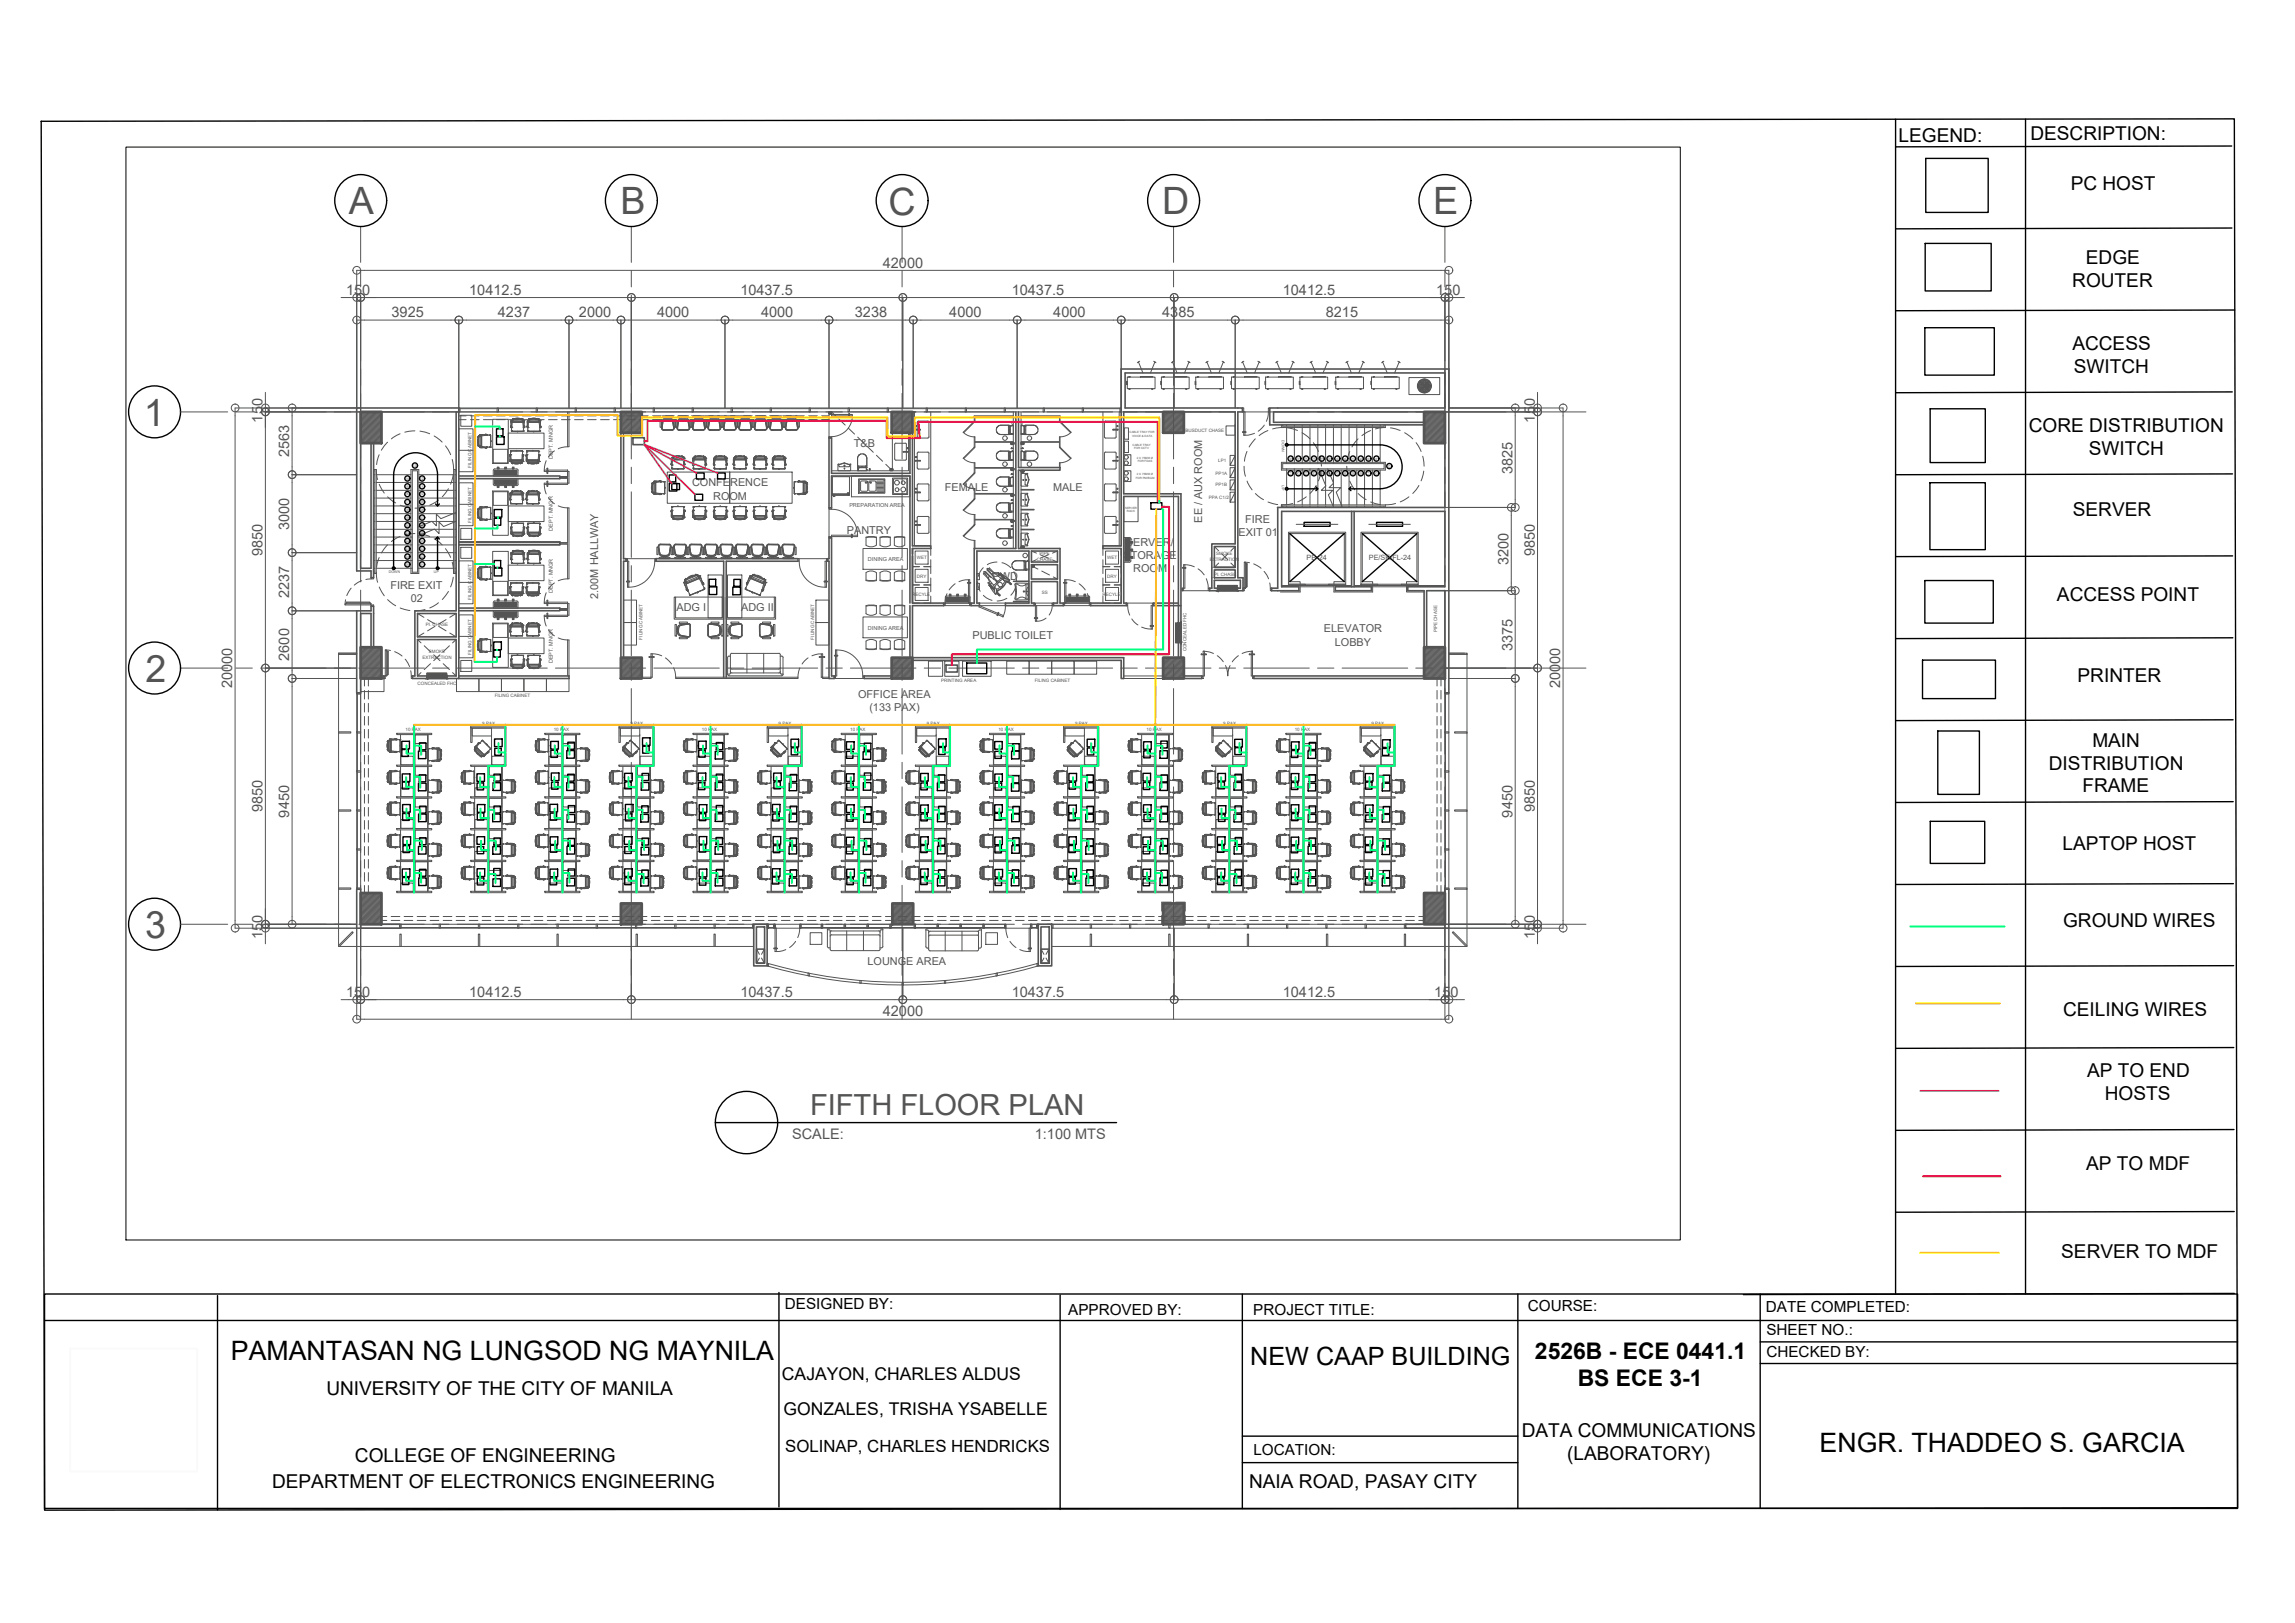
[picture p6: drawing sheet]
<svg xmlns="http://www.w3.org/2000/svg" width="420mm" height="297mm" viewBox="0 0 420 297" stroke-linecap="round" stroke-linejoin="round" font-family="sans-serif">
<defs><g id="words">
<g font-size="6.9" fill="#545454">
<text x="63.9" y="39.2">A</text>
<text x="113.6" y="39.2">B</text>
<text x="162.7" y="39.3">C</text>
<text x="212.8" y="39.2">D</text>
<text x="262.4" y="39.2">E</text>
<text x="26.3" y="77.9">1</text>
<text x="26.6" y="124.8">2</text>
<text x="26.6" y="171.7">3</text>
</g>
<text font-size="5.3" fill="#545454" x="148.3" y="204">FIFTH FLOOR PLAN</text>
<g font-size="4.9">
<text x="42.3" y="248.9">PAMANTASAN NG LUNGSOD NG MAYNILA</text>
<text x="333.1" y="265.8">ENGR. THADDEO S. GARCIA</text>
</g>
<text font-size="4.6" x="228.9" y="249.9">NEW CAAP BUILDING</text>
<g font-size="4.2">
<text x="281" y="248.7">2526B - ECE 0441.1</text>
<text x="288.8" y="253.7">BS ECE 3-1</text>
</g>
<g font-size="3.5">
<text x="347.6" y="26">LEGEND:</text>
<text x="371.7" y="25.6">DESCRIPTION:</text>
<text x="379.1" y="34.7">PC HOST</text>
<text x="379.4" y="52.6">ROUTER</text>
<text x="381.9" y="48.4">EDGE</text>
<text x="379.4" y="64">ACCESS</text>
<text x="379.7" y="68.2">SWITCH</text>
<text x="371.4" y="79.1">CORE DISTRIBUTION</text>
<text x="382.4" y="83.3">SWITCH</text>
<text x="379.5" y="94.4">SERVER</text>
<text x="376.6" y="110">ACCESS POINT</text>
<text x="380.4" y="124.9">PRINTER</text>
<text x="383.1" y="136.6">MAIN</text>
<text x="375.1" y="140.8">DISTRIBUTION</text>
<text x="381.2" y="145">FRAME</text>
<text x="377.6" y="155.5">LAPTOP HOST</text>
<text x="377.7" y="169.6">GROUND WIRES</text>
<text x="377.7" y="185.9">CEILING WIRES</text>
<text x="382.1" y="197.1">AP TO END</text>
<text x="385.3" y="201.3">HOSTS</text>
<text x="381.9" y="214.2">AP TO MDF</text>
<text x="377.4" y="230.2">SERVER TO MDF</text>
<text x="59.8" y="255.3">UNIVERSITY OF THE CITY OF MANILA</text>
<text x="278.6" y="263">DATA COMMUNICATIONS</text>
<text x="65" y="267.5">COLLEGE OF ENGINEERING</text>
<text x="286.9" y="267.2">(LABORATORY)</text>
<text x="49.8" y="272.4">DEPARTMENT OF ELECTRONICS ENGINEERING</text>
<text x="228.7" y="272.3">NAIA ROAD, PASAY CITY</text>
</g>
<g font-size="3.2">
<text x="143.2" y="252.6">CAJAYON, CHARLES ALDUS</text>
<text x="143.4" y="258.9">GONZALES, TRISHA YSABELLE</text>
</g>
<text font-size="3.1" x="143.7" y="265.7">SOLINAP, CHARLES HENDRICKS</text>
<g font-size="2.8">
<text x="143.7" y="239.6">DESIGNED BY:</text>
<text x="195.6" y="240.7">APPROVED BY:</text>
<text x="229.5" y="240.6">PROJECT TITLE:</text>
<text x="279.7" y="240">COURSE:</text>
<text x="323.3" y="240.1">DATE COMPLETED:</text>
<text x="323.4" y="244.4">SHEET NO.:</text>
<text x="323.4" y="248.3">CHECKED BY:</text>
<text x="229.5" y="266.3">LOCATION:</text>
</g>
<g font-size="2.7" fill="#545454">
<text x="63.4" y="53.9">150</text>
<text x="85.9" y="53.9">10412.5</text>
<text x="135.5" y="53.9">10437.5</text>
<text x="161.6" y="49">42000</text>
<text x="185.2" y="53.9">10437.5</text>
<text x="234.9" y="53.9">10412.5</text>
<text x="262.9" y="53.9">150</text>
<text x="71.7" y="58.1">3925</text>
<text x="91.2" y="58.1">4237</text>
<text x="106" y="58.1">2000</text>
<text x="120.3" y="58.1">4000</text>
<text x="139.3" y="58.1">4000</text>
<text x="156.5" y="58.1">3238</text>
<text x="173.8" y="58.1">4000</text>
<text x="192.8" y="58.1">4000</text>
<text x="212.8" y="58.1">4385</text>
<text x="242.7" y="58.1">8215</text>
<text x="48.1" y="77.3" transform="rotate(-90 48.1 77.3)">150</text>
<text x="281" y="77.3" transform="rotate(-90 281 77.3)">150</text>
<text x="52.9" y="83.7" transform="rotate(-90 52.9 83.7)">2563</text>
<text x="276.9" y="86.7" transform="rotate(-90 276.9 86.7)">3825</text>
<text x="48.1" y="101.8" transform="rotate(-90 48.1 101.8)">9850</text>
<text x="52.9" y="97" transform="rotate(-90 52.9 97)">3000</text>
<text x="281" y="101.8" transform="rotate(-90 281 101.8)">9850</text>
<text x="276.2" y="103.5" transform="rotate(-90 276.2 103.5)">3200</text>
<text x="52.9" y="109.4" transform="rotate(-90 52.9 109.4)">2237</text>
<text x="276.9" y="119.1" transform="rotate(-90 276.9 119.1)">3375</text>
<text x="42.5" y="126" transform="rotate(-90 42.5 126)">20000</text>
<text x="52.9" y="120.9" transform="rotate(-90 52.9 120.9)">2600</text>
<text x="285.7" y="126" transform="rotate(-90 285.7 126)">20000</text>
<text x="48.1" y="148.7" transform="rotate(-90 48.1 148.7)">9850</text>
<text x="52.9" y="149.6" transform="rotate(-90 52.9 149.6)">9450</text>
<text x="276.9" y="149.6" transform="rotate(-90 276.9 149.6)">9450</text>
<text x="281" y="148.7" transform="rotate(-90 281 148.7)">9850</text>
<text x="48.1" y="171.8" transform="rotate(-90 48.1 171.8)">150</text>
<text x="281" y="171.8" transform="rotate(-90 281 171.8)">150</text>
<text x="63.4" y="182.4">150</text>
<text x="85.9" y="182.4">10412.5</text>
<text x="135.5" y="182.4">10437.5</text>
<text x="185.2" y="182.4">10437.5</text>
<text x="234.9" y="182.4">10412.5</text>
<text x="262.6" y="182.4">150</text>
<text x="161.6" y="186">42000</text>
<text x="145" y="208.5">SCALE:</text>
<text x="189.4" y="208.5">1:100 MTS</text>
</g>
<g font-size="2" fill="#545454">
<text x="156.3" y="81.8">T&amp;B</text>
<text x="126.7" y="89">CONFERENCE</text>
<text x="173" y="90">FEMALE</text>
<text x="192.8" y="90">MALE</text>
<text x="130.6" y="91.4">ROOM</text>
<text x="220.1" y="95.7" transform="rotate(-90 220.1 95.7)">EE / AUX ROOM</text>
<text x="228" y="95.7">FIRE</text>
<text x="155" y="97.7">PANTRY</text>
<text x="206.1" y="99.9">SERVER/</text>
<text x="226.8" y="98.1">EXIT 01</text>
<text x="71.5" y="107.9">FIRE EXIT</text>
<text x="181.7" y="106.1">PWD</text>
<text x="205.7" y="102.3">STORAGE</text>
<text x="207.5" y="104.7">ROOM</text>
<text x="75.2" y="110.3">02</text>
<text x="109.5" y="109.6" transform="rotate(-90 109.5 109.6)">2.00M HALLWAY</text>
<text x="123.9" y="111.8">ADG I</text>
<text x="135.7" y="111.8">ADG II</text>
<text x="178" y="117">PUBLIC TOILET</text>
<text x="242.4" y="115.7">ELEVATOR</text>
<text x="244.4" y="118.1">LOBBY</text>
<text x="157.1" y="127.7">OFFICE AREA</text>
<text x="159.2" y="130.1">(133 PAX)</text>
<text x="158.8" y="176.6">LOUNGE AREA</text>
</g>
<g font-size="1.3" fill="#545454">
<text x="239.2" y="102.4">PE-24</text>
<text x="250.6" y="102.5">PE/SE/FL-24</text>
</g>
<g font-size="1" fill="#545454">
<text x="101.2" y="84" transform="rotate(-90 101.2 84)">DEPT. MNGR</text>
<text x="155.5" y="92.7">PREPARATION AREA</text>
<text x="101.2" y="97.1" transform="rotate(-90 101.2 97.1)">DEPT. MNGR</text>
<text x="158.9" y="102.7">DINING AREA</text>
<text x="101.2" y="108.5" transform="rotate(-90 101.2 108.5)">DEPT. MNGR</text>
<text x="158.9" y="115.2">DINING AREA</text>
<text x="101.2" y="121.4" transform="rotate(-90 101.2 121.4)">DEPT. MNGR</text>
</g>
<g font-size=".8" fill="#545454">
<text x="217" y="79.1">BUSDUCT CHASE</text>
<text x="86.3" y="85.6" transform="rotate(-90 86.3 85.6)">FILING CABINET</text>
<text x="222.5" y="88.9">PP1B</text>
<text x="222.6" y="86.9">PP1A</text>
<text x="223" y="84.5">LP1</text>
<text x="86.3" y="95.7" transform="rotate(-90 86.3 95.7)">FILING CABINET</text>
<text x="221.3" y="91.4">PPA C1/2</text>
<text x="190.3" y="101.6">PIPE</text>
<text x="222.7" y="101.6">SMOKE</text>
<text x="167.8" y="102.2">WET</text>
<text x="167.9" y="105.7">DRY</text>
<text x="189.8" y="102.7">CHASE</text>
<text x="202.7" y="102.2">WET</text>
<text x="202.7" y="105.7">DRY</text>
<text x="221.5" y="102.6">EXTRACTION</text>
<text x="222.3" y="105.4">PI. CHASE</text>
<text x="86.3" y="109.7" transform="rotate(-90 86.3 109.7)">FILING CABINET</text>
<text x="167" y="109.1">RECYLE</text>
<text x="190.7" y="108.7">SS</text>
<text x="201.9" y="109.1">RECYLE</text>
<text x="77.9" y="114.5">PI. CHASE</text>
<text x="78.5" y="119.6">SMOKE</text>
<text x="86.3" y="119.9" transform="rotate(-90 86.3 119.9)">FILING CABINET</text>
<text x="117.6" y="117" transform="rotate(-90 117.6 117)">FILING CABINET</text>
<text x="149" y="117" transform="rotate(-90 149 117)">FILING CABINET</text>
<text x="217.2" y="119.2" transform="rotate(-90 217.2 119.2)">CONCEALED FHC</text>
<text x="263.1" y="115.8" transform="rotate(-90 263.1 115.8)">PIPE CHASE</text>
<text x="76.5" y="125.3">CONCEALED FHC</text>
<text x="77.3" y="120.6">EXTRACTION</text>
<text x="172.3" y="124.7">PRINTING AREA</text>
<text x="189.4" y="124.7">FILING CABINET</text>
<text x="90.6" y="127.6">FILING CABINET</text>
<text x="74.2" y="133.7">10 PAX</text>
<text x="88.3" y="132.6">9 PAX</text>
<text x="101.4" y="133.7">10 PAX</text>
<text x="115.4" y="132.6">9 PAX</text>
<text x="128.5" y="133.7">10 PAX</text>
<text x="142.5" y="132.6">9 PAX</text>
<text x="155.6" y="133.7">10 PAX</text>
<text x="169.7" y="132.6">9 PAX</text>
<text x="182.8" y="133.7">10 PAX</text>
<text x="196.8" y="132.6">9 PAX</text>
<text x="209.9" y="133.7">10 PAX</text>
<text x="224" y="132.6">9 PAX</text>
<text x="237" y="133.7">10 PAX</text>
<text x="251.1" y="132.6">9 PAX</text>
</g>
<g font-size=".7" fill="#545454">
<text x="234.7" y="80.6" transform="rotate(90 234.7 80.6)">DOWN</text>
<text x="236" y="83.6" transform="rotate(90 236 83.6)">25</text>
<text x="237.5" y="83.6" transform="rotate(90 237.5 83.6)">24</text>
<text x="238.9" y="83.6" transform="rotate(90 238.9 83.6)">23</text>
<text x="240.3" y="83.6" transform="rotate(90 240.3 83.6)">22</text>
<text x="241.8" y="83.6" transform="rotate(90 241.8 83.6)">21</text>
<text x="243.2" y="83.6" transform="rotate(90 243.2 83.6)">20</text>
<text x="244.6" y="83.6" transform="rotate(90 244.6 83.6)">19</text>
<text x="246" y="83.6" transform="rotate(90 246 83.6)">18</text>
<text x="247.4" y="83.6" transform="rotate(90 247.4 83.6)">17</text>
<text x="248.9" y="83.6" transform="rotate(90 248.9 83.6)">16</text>
<text x="250.3" y="83.6" transform="rotate(90 250.3 83.6)">15</text>
<text x="251.7" y="83.6" transform="rotate(90 251.7 83.6)">14</text>
<text x="74.2" y="87.8">14</text>
<text x="74.2" y="89.2">15</text>
<text x="75.6" y="85.4">13</text>
<text x="76.9" y="89.2">11</text>
<text x="76.9" y="87.8">12</text>
<text x="234.7" y="88.8" transform="rotate(90 234.7 88.8)">UP</text>
<text x="236" y="86.3" transform="rotate(90 236 86.3)">01</text>
<text x="237.5" y="86.3" transform="rotate(90 237.5 86.3)">02</text>
<text x="238.9" y="86.3" transform="rotate(90 238.9 86.3)">03</text>
<text x="240.3" y="86.3" transform="rotate(90 240.3 86.3)">04</text>
<text x="241.8" y="86.3" transform="rotate(90 241.8 86.3)">05</text>
<text x="243.2" y="86.3" transform="rotate(90 243.2 86.3)">06</text>
<text x="244.6" y="86.3" transform="rotate(90 244.6 86.3)">07</text>
<text x="246" y="86.3" transform="rotate(90 246 86.3)">08</text>
<text x="247.5" y="86.3" transform="rotate(90 247.5 86.3)">09</text>
<text x="248.9" y="86.2" transform="rotate(90 248.9 86.2)">10</text>
<text x="250.3" y="86.2" transform="rotate(90 250.3 86.2)">11</text>
<text x="251.7" y="86.2" transform="rotate(90 251.7 86.2)">12</text>
<text x="254.1" y="84.9" transform="rotate(90 254.1 84.9)">13</text>
<text x="74.2" y="90.7">16</text>
<text x="74.2" y="92.1">17</text>
<text x="74.2" y="93.5">18</text>
<text x="74.2" y="94.9">19</text>
<text x="76.9" y="90.7">10</text>
<text x="76.9" y="94.9">07</text>
<text x="76.9" y="93.5">08</text>
<text x="76.9" y="92.1">09</text>
<text x="74.2" y="96.4">20</text>
<text x="74.2" y="97.8">21</text>
<text x="74.2" y="99.2">22</text>
<text x="74.2" y="100.7">23</text>
<text x="76.9" y="100.7">03</text>
<text x="76.9" y="99.2">04</text>
<text x="76.9" y="97.8">05</text>
<text x="76.9" y="96.4">06</text>
<text x="71.2" y="104.9">DOWN</text>
<text x="74.2" y="102.1">24</text>
<text x="74.2" y="103.5">25</text>
<text x="76.9" y="103.5">01</text>
<text x="76.9" y="102.1">02</text>
<text x="79.4" y="104.9">UP</text>
</g>
<g font-size=".5" fill="#545454">
<text x="206.8" y="79.3">CABLE TRAY FOR</text>
<text x="207.2" y="79.9">VOICE &amp; DATA</text>
<text x="207.4" y="81.6">CABLE TRAY</text>
<text x="207.6" y="82.2">FOR CCTV</text>
<text x="207.9" y="87.6">FOR PM/BGM</text>
<text x="208.1" y="84">2 X 75MM Ø</text>
<text x="208.1" y="86.9">2 X 75MM Ø</text>
<text x="208.3" y="84.6">FOR FDAS</text>
<text x="206" y="93.1">SERVER</text>
<text x="206.3" y="93.7">RACK</text>
</g>
</g></defs>
<!-- layer: WINDOWS -->
<g fill="none" stroke="#545454" stroke-width=".18">
<path d="M84 74.7h121.3M84 75.4h121.3M103.9 75.4v6.4h.3v-6.4M102.5 99.3h1.4v-6.3h.3v12.9h-.3v-6.3h-1.4M103.9 86.3h.3v2.1h-.3v-.9h-1.4M103.9 86v1.2h-1.4M102.5 111.4h1.4v-.9h.3v2.1h-.3M102.5 111.6h1.4v1.2M65.3 126.8v35.9M66 126.8v35.9M103.9 123.7v-6.6h.3v6.6M117.5 123.9h1.7v.3h-1.7"/>
<path d="M123.7 123.9h22.4v.3h-22.4zM151.8 123.9h-1.2v.3h1.2M264.5 126.8v35.9M265.2 126.8v35.9M66 169.9h72M66 169.2h75.9M140.4 176.8a89.9 89.9 0 0 0 49.7 0M140.4 176.3a89.9 89.9 0 0 0 49.7 0M140.4 169.9h1.5M146.4 169.9h37.7M146.4 169.2h37.7M188.6 169.9h1.5"/>
<path d="M188.6 169.2h75.9M192.5 169.9h72"/>
</g>
<!-- layer: HATCH -->
<g fill="none" stroke="#545454" stroke-width=".18">
<path d="M66.1 75.4h-.1M66.3 75.4l-.3 .2M66.5 75.4l-.5 .5M66.7 75.4l-.7 .7M66.9 75.4l-.9 .9M67.1 75.4l-1.1 1.1M67.3 75.4l-1.3 1.3M67.5 75.4l-1.5 1.5M67.8 75.4l-1.8 1.7M68 75.4l-2 2M68.2 75.4l-2.2 2.2M68.4 75.4l-2.4 2.4"/>
<path d="M68.6 75.4l-2.6 2.6M68.8 75.4l-2.8 2.8M69.1 75.4l-3.1 3M69.3 75.4l-3.3 3.2M69.5 75.4l-3.5 3.4M69.7 75.4l-3.7 3.7M69.8 75.5l-3.8 3.8M69.8 75.7l-3.8 3.8M69.8 75.9l-3.8 3.8M69.8 76.1l-3.8 3.8M69.8 76.3l-3.8 3.8M69.8 76.5l-3.8 3.8"/>
<path d="M69.8 76.7l-3.8 3.9M69.8 77l-3.8 3.8M69.8 77.2l-3.8 3.8M69.8 77.4l-3.7 3.7M69.8 77.6l-3.5 3.5M69.8 77.8l-3.2 3.3M69.8 78l-3 3.1M69.8 78.2l-2.8 2.9M69.8 78.5l-2.6 2.6M69.8 78.7l-2.4 2.4M69.8 78.9l-2.2 2.2M69.8 79.1l-2 2"/>
<path d="M69.8 79.3l-1.8 1.8M69.8 79.5l-1.6 1.6M69.8 79.7l-1.3 1.4M69.8 80l-1.1 1.1M84 74.8h121.3M113.7 75.4h.1M113.9 75.4l-.2 .2M114.2 75.4l-.5 .5M114.4 75.4l-.7 .7M114.6 75.4l-.9 .9M114.8 75.4l-1.1 1.1M115 75.4l-1.3 1.3"/>
<path d="M115.2 75.4l-1.5 1.5M115.4 75.4l-1.7 1.7M115.6 75.4l-1.9 2M115.9 75.4l-2.2 2.2M116.1 75.4l-2.4 2.4M116.3 75.4l-2.6 2.6M116.5 75.4l-2.8 2.8M116.7 75.4l-3 3M116.9 75.4l-3.2 3.2M117.1 75.4l-3.4 3.5M117.4 75.4l-3.7 3.7M117.5 75.5l-3.7 3.7"/>
<path d="M117.5 75.7l-3.5 3.5M117.5 75.9l-3.3 3.3M117.5 76.1l-3.1 3.1M117.5 76.3l-2.9 2.9M117.5 76.5l-2.7 2.7M117.5 76.7l-2.5 2.5M117.5 77l-2.2 2.2M117.5 77.2l-2 2M117.5 77.4l-1.8 1.8M117.5 77.6l-1.6 1.6M117.5 77.8l-1.4 1.4M117.5 78l-1.2 1.2"/>
<path d="M117.5 78.2l-.9 1M117.5 78.5l-.7 .7M117.5 78.7l-.5 .5M117.5 78.9l-.3 .3M117.5 79.1l-.1 .1M151.8 75.6v4.6M163.3 75.4h-.1M163.5 75.4l-.3 .2M163.7 75.4l-.5 .5M163.9 75.4l-.7 .7M164.2 75.4l-1 .9M164.4 75.4l-1.2 1.1"/>
<path d="M164.6 75.4l-1.4 1.3M164.8 75.4l-1.6 1.5M165 75.4l-1.8 1.7M165.2 75.4l-2 2M165.4 75.4l-2.2 2.2M165.6 75.4l-2.4 2.4M165.8 75.4l-2.6 2.6M166.1 75.4l-2.9 2.8M166.3 75.4l-3.1 3M166.5 75.4l-3.3 3.2M166.7 75.4l-3.5 3.5M166.9 75.4l-3.7 3.7"/>
<path d="M167.1 75.5l-3.8 3.7M167.1 75.7l-3.6 3.5M167.1 75.9l-3.3 3.3M167.1 76.1l-3.1 3.1M167.1 76.3l-2.9 2.9M167.1 76.5l-2.7 2.7M167.1 76.7l-2.5 2.5M167.1 77l-2.3 2.2M167.1 77.2l-2.1 2M167.1 77.4l-1.8 1.8M167.1 77.6l-1.6 1.6M167.1 77.8l-1.4 1.4"/>
<path d="M167.1 78l-1.2 1.2M167.1 78.2l-1 1M167.1 78.5l-.8 .7M167.1 78.7l-.6 .5M167.1 78.9l-.3 .3M167.1 79.1l-.1 .1M213 75.4h-.1M213.2 75.4l-.3 .2M213.4 75.4l-.5 .5M213.6 75.4l-.7 .7M213.8 75.4l-.9 .9M214 75.4l-1.1 1.1"/>
<path d="M214.3 75.4l-1.4 1.3M214.5 75.4l-1.6 1.5M214.7 75.4l-1.8 1.7M214.9 75.4l-2 2M215.1 75.4l-2.2 2.2M215.3 75.4l-2.4 2.4M215.5 75.4l-2.6 2.6M215.8 75.4l-2.9 2.8M216 75.4l-3.1 3M216.2 75.4l-3.3 3.2M216.4 75.4l-3.5 3.5M216.6 75.4l-3.7 3.7"/>
<path d="M216.7 75.5l-3.7 3.7M216.7 75.7l-3.5 3.5M216.7 75.9l-3.2 3.3M216.7 76.1l-3 3.1M216.7 76.3l-2.8 2.9M216.7 76.5l-2.6 2.7M216.7 76.7l-2.4 2.5M216.7 77l-2.2 2.2M216.7 77.2l-2 2M216.7 77.4l-1.8 1.8M216.7 77.6l-1.6 1.6M216.7 77.8l-1.3 1.4"/>
<path d="M216.7 78l-1.1 1.2M216.7 78.2l-.9 1M216.7 78.5l-.7 .7M216.7 78.7l-.5 .5M216.7 78.9l-.3 .3M216.7 79.1l-.1 .1M260.8 75.4h-.1M261 75.4l-.3 .2M261.2 75.4l-.5 .5M261.4 75.4l-.7 .7M261.6 75.4l-.9 .9M261.8 75.4l-1.1 1.1"/>
<path d="M262 75.4l-1.3 1.3M262.3 75.4l-1.6 1.5M262.5 75.4l-1.8 1.7M262.7 75.4l-2 2M262.9 75.4l-2.2 2.2M263.1 75.4l-2.4 2.4M263.3 75.4l-2.6 2.6M263.5 75.4l-2.8 2.8M263.7 75.4l-3 3M264 75.4l-3.3 3.2M264.2 75.4l-3.5 3.4M264.4 75.4l-3.7 3.7"/>
<path d="M264.5 76.1l-3.8 3.8M264.5 76.3l-3.8 3.8M264.5 75.5l-3.8 3.8M264.5 75.7l-3.8 3.8M264.5 75.9l-3.8 3.8M264.5 76.5l-3.8 3.8M264.5 76.7l-3.8 3.9M264.5 77l-3.8 3.8M264.5 77.2l-3.8 3.8M264.5 77.4l-3.7 3.7M264.5 77.6l-3.5 3.5M264.5 77.8l-3.3 3.3"/>
<path d="M264.5 78l-3 3.1M264.5 78.2l-2.8 2.9M264.5 78.5l-2.6 2.6M264.5 78.7l-2.4 2.4M264.5 78.9l-2.2 2.2M264.5 79.1l-2 2M264.5 79.3l-1.8 1.8M264.5 79.5l-1.5 1.6M264.5 79.7l-1.3 1.4M264.5 80l-1.1 1.1M69.8 80.2l-.9 .9M69.8 80.4l-.7 .7"/>
<path d="M69.8 80.6l-.5 .5M69.8 80.8l-.3 .3M69.8 81v.1M83.5 93.8l-2.8 1.1-.8-.8v2.1l-.8-.8-2.7 1.1M83.5 95.4l-2.3 1-.8-.9v2.2l-.8-.9-3.2 1.3M151.8 93.2v5.1M162.9 85.7h.5v.5h-.5zM163 85.8h.1M163 85.9h.1M163 86h.1M163 85.8h.3v.3h-.3zM163 85.8h.3"/>
<path d="M163 85.9h.3M163 86h.3M163 86.1h.1M163 86.1h.3M163 85.8v.3M163 86l.1 .1M163.1 85.9h.1M163.1 86.1h.1M163.1 85.8v.3M163.1 86h.1M163.1 85.8h.1M163.1 85.8l.1 .1"/>
<path d="M163.1 85.9v.1M163.1 85.8v.2M163.2 85.8h.1M163.2 85.9h.1M163.2 86.1h.1M163.2 86h.1M163.2 85.8v.3M163.2 85.8v.1M163.2 86v.1M163.2 86l.1 .1-.2-.1M163.3 85.8h.1M163.3 86h.1"/>
<path d="M163.3 85.9h.1M163.3 86.1h.1M163.3 85.9l-.1 .1M163.3 85.9l-.3 .1M163.3 85.8v.3M185.1 81h.4v.4h-.4zM185.1 85.7h.4v.4h-.4zM185.1 90.4h.4v.5h-.4zM185.1 95.2h.4v.4h-.4zM185.1 81.1h.1M185.1 81.2h.1M185.1 81.3h.1"/>
<path d="M185.1 81h.1M185.1 81h.3v.3h-.3zM185.1 85.8h.1M185.1 86h.1M185.1 86.1h.1M185.1 85.9h.1M185.1 85.7h.3v.4h-.3zM185.1 90.5h.1M185.1 90.6h.1M185.1 90.8h.1M185.1 90.7h.1M185.1 90.5h.3v.3h-.3z"/>
<path d="M185.1 95.3h.1M185.1 95.5h.1M185.1 95.4h.1M185.1 95.2h.1M185.1 95.5h.3M185.1 85.8h.3v.2M185.1 85.9h.3M185.1 86h.3M185.1 86h.2M185.1 85.8h.3v.3M185.1 81h.2M185.1 85.9v.1"/>
<path d="M185.1 81.1l.3 .1M185.1 85.7l.1 .1M185.1 90.5h.3M185.1 90.6h.3M185.1 90.8h.3M185.1 90.6l.2 .2M185.1 95.4h.3M185.1 95.3l.1 .1M185.2 81.2h.1M185.2 81.3h.1M185.2 86h.1M185.2 85.8h.1"/>
<path d="M185.2 90.8h.1M185.2 90.6h.1M185.2 95.4h.1M185.2 95.5h.1M185.2 81l.2 .1M185.2 81.1h.1M185.2 81v.3M185.2 90.6l-.1 .2M185.2 95.3l-.1 .2M185.2 81.2l.2 .1M185.2 85.8h-.1M185.2 90.7h.2"/>
<path d="M185.2 90.7h.1M185.2 95.5h.2M185.2 95.3h.1M185.2 86.1h.1M185.2 85.7h.1M185.2 90.5h.1M185.2 95.2h.1M185.2 81v.1M185.2 81.2v.1M185.2 90.5v.3M185.2 95.2v.3M185.2 85.9h.1"/>
<path d="M185.2 95.2v.1M185.2 85.7v.3M185.2 85.9v.1M185.2 95.2h-.1M185.2 95.2l.2 .1M185.2 95.2l.1 .1M185.2 81.1v.1M185.2 95.3v.2M185.2 86v.1M185.2 95.3h-.1M185.2 95.4v.1M185.2 85.8h.2"/>
<path d="M185.2 85.8v.1M185.2 81.1l.1 .1M185.2 90.6h.2M185.2 90.5l.1 .1M185.2 95.3h.2M185.3 81h.1M185.3 81.3h.1M185.3 81.2h.1M185.3 81.1h.1M185.3 86h.1M185.3 85.8h.1M185.3 90.7h.1"/>
<path d="M185.3 95.2h.1M185.3 95.4h.1M185.3 95.5h-.1M185.3 81.2l-.1 .1M185.3 90.5l-.1 .3M185.3 81.1v.1M185.3 90.6h.1M185.3 85.9h.1M185.3 90.5h.1M185.3 90.8h.1M185.3 95.5h.1M185.3 95.3h.1"/>
<path d="M185.3 85.8v.3M185.3 95.3v.2M185.3 85.9l.1 .1M185.3 95.4h-.1M185.3 95.3v.1M185.3 85.7h.1M185.3 81v.3M185.3 85.7v.4M185.3 90.5v.3M185.3 81.3h-.2M185.3 86.1h.1M185.3 85.7l.1 .1"/>
<path d="M185.3 90.5h-.1M185.3 85.8l.1 .3M185.3 90.5l.1 .3M185.3 95.2v.2M185.3 95.4l.1 .1M185.3 85.8l.1 .1M185.3 90.7l.1 .1M185.3 95.2v.1M185.4 81.3h.1M185.4 81h.1M185.4 85.9h.1M185.4 85.7h.1"/>
<path d="M185.4 86h.1M185.4 85.8h.1M185.4 90.7h.1M185.4 90.5h.1M185.4 95.5h.1M185.4 95.2h.1M185.4 81v.3M185.4 81.2h-.1M185.4 81.1h.1M185.4 90.8h.1M185.4 95.3h.1M185.4 95.4h.1"/>
<path d="M185.4 81.2h.1M185.4 90.6h.1M185.4 86v.1M185.4 90.5v.1M185.4 90.6v.2M185.4 95.2v.1M185.4 95.4v.1M185.4 81v.2M185.4 90.7v.1M185.4 95.2v.3h-.3v-.3h.3M185.4 81.1h-.3M185.4 81.1v.2"/>
<path d="M185.4 85.7v.1M185.4 90.5v.3M185.4 95.3h-.1M186.9 100h.5v.4h-.5zM186.9 86.1h.5v.4h-.5zM186.9 81h.5v.4h-.5zM187 86.2h.1M187 86.4h.1M187 86.3h.1M187 86.1h.1M187 86.1h.3v.3h-.3zM187 81.1h.1"/>
<path d="M187 81.3h.1M187 81.2h.1M187 81h.1M187 81h.3v.3h-.3zM187 81h.2M187 81.1l.3 .1M187 81.2h.3M187 86.3h.2M187 81h.3M187 81.1h.3M187 81.1v.2M187 86.2v.2"/>
<path d="M187 86.2v.1M187 86.4h.3M187 86.1l.1 .1M187 81.1l.2 .2M187 86.2h.2M187 81.2l.1 .1M187 81l.1 .3M187 86.1v.1M187 86.3v.1M187.1 86.1h.1M187.1 86.3h.1M187.1 81.2h.1"/>
<path d="M187.1 81.1h.1M187.1 81h.1M187.1 81l.2 .3h-.3M187.1 86.1v.3M187.1 86.2h.1M187.1 86.4h.1M187.1 86.2h.2M187.1 86.2v.1M187.1 81.3h.1M187.1 81v.3M187.1 86.4h-.1M187.1 81.2l.1 .1"/>
<path d="M187.1 86.3v.1M187.1 86.3h-.1M187.1 86.3l.1 .1M187.2 86.1h.1M187.2 86.2h.1M187.2 86.4h.1M187.2 81h.1M187.2 81.2h.1M187.2 81l-.1 .2M187.2 86.1l-.1 .2M187.2 86.2h-.1M187.2 86.3h.1"/>
<path d="M187.2 81.3h.1M187.2 81.1h.1M187.2 81v.3M187.2 86.1v.3M187.2 86.1l-.1 .1M187.2 86.2l.1 .1M187.2 86.1l.1 .1M187.2 81v.1M187.2 86.1v.1M187.3 86.1h.1M187.3 86.2h.1M187.3 86.4h.1"/>
<path d="M187.3 86.3h.1M187.3 81h.1M187.3 81.3h.1M187.3 81.2h.1M187.3 81.1v.2M187.3 86.2l-.1 .1M187.3 81.1h.1M187.3 86.3v.1M187.3 86.4h-.1M187.3 86.1v.1M187.3 86.3h-.1M187.3 86.2v.1"/>
<path d="M241.4 85.8l1.3 3.1-.8 .8h2.1l-.8 .9 1 2.3M243.1 85.8l1 2.6-.8 .9h2.2l-.9 .8 1.2 2.8M264.5 80.2l-.9 .9M264.5 80.4l-.7 .7M264.5 80.6l-.5 .5M264.5 80.8l-.3 .3M264.5 81l-.1 .1M62 119.5h3.3v.3h-3.3zM65.3 119.5h-3.3v53.7h76M66.1 118.5h-.1M66.3 118.5l-.3 .2M66.5 118.5l-.5 .4"/>
<path d="M66.7 118.5l-.7 .6M66.9 118.5l-.9 .9M67.1 118.5l-1.1 1.1M67.3 118.5l-1.3 1.3M67.5 118.5l-1.5 1.5M67.8 118.5l-1.8 1.7M68 118.5l-2 1.9M68.2 118.5l-2.2 2.1M68.4 118.5l-2.4 2.4M68.6 118.5l-2.6 2.6M68.8 118.5l-2.8 2.8M69.1 118.5l-3.1 3"/>
<path d="M69.3 118.5l-3.3 3.2M69.5 118.5l-3.5 3.4M69.7 118.5l-3.7 3.6M69.8 118.5l-3.8 3.9M69.8 118.8l-3.8 3.8M69.8 119l-3.8 3.8M69.8 119.2l-3.8 3.8M69.8 119.4l-3.8 3.8M69.8 119.6l-3.8 3.8M69.8 119.8l-3.8 3.8M114.9 102.2h5M146.3 102.2h5.1"/>
<path d="M173 110.4h4.5v.4h-4.5zM179.3 110.4h4.8M179.3 110.8h4.8M180.2 104.9l-.2 .1 .9 .9 .4 1 .3-.2M180.3 104.7l.2-.1 1 1.1M180.8 104.3h-.1l1.1 1.1M181 104.1l.1-.2 .9 .9 1.1 .4-.3 .3M181 106h-.1M181.2 105.5l-1-.9h-.1l.1 .4 .7 .8M181.2 107l-.2 .1 .3 .3M181.2 107.1l-.1 .1M181.3 107.1l-.1 .1"/>
<path d="M181.3 107.2l-.1 .1M181.4 105.6h.1M181.4 107.2l-.1 .2M181.4 107.7l-.1-.4 .8 .8M181.5 107.3l-.1 .1M181.6 107.4l-.2 .1M181.6 107.6h-.2l.1 .2 .8 .9M181.6 107.5h.1M181.7 105.3h.1M181.7 107.6l-.1 .1M181.8 107.7l-.1 .1M181.9 107.1l.2 .4"/>
<path d="M181.9 104.9l-.9-.8-.3-.1 .9 1.1M182 107.8l-.2 .1M182 107.9l-.1 .1M182 107.6l-1-1-.1 .1 1.1 1.1M182.1 104.9h-.1M182.4 106.2l-.1 .1M182.4 107.9v.5a.19 .19 0 0 1 0 .3 .19 .19 0 0 1-.2 0l-.2-.8M182.4 107.9l-.1-.3h-.2l-.1 .3M182.4 108l.3 .3-.1 .1M182.4 108.2l.7 .7v.1l-.7-.5 .1-.1M182.5 106.3v.2M182.5 106.4l-.3 .5a.36 .36 0 0 1-.4 .1 .36 .36 0 0 1-.2-.3l-.3-.4a.52 .52 0 0 1-.3-.7l.2-.1 .4 .3 .9 .7"/>
<path d="M182.7 108.5l-.2 .1M182.8 108.6l-.2 .1M182.8 108.7l-.1 .1M182.9 108.7l-.1 .2M183 108.8l-.2 .1M183 108.9l-.1 .1M183.1 105.1l.1-.2 .3 .3M183.1 107.4l-.7 .5M183.2 105.8l-.9-.7a.38 .38 0 0 0-.6-.2l-.1 .2 .2 .3 .8 1h-.2M183.2 105.8l-.3 .4-.4 .2M183.2 105.8l.4 .2M183.3 105l-.2 .1"/>
<path d="M183.3 105.1l-.1 .1M183.4 105.1l-.1 .2M183.4 105.3l.4 .1M183.4 105.3l.1 .1M183.5 105.2l-.2 .1M183.5 105.3l-.1 .1M183.5 105.4l.7 .6M183.5 105.3v.1M183.6 105.4v.2M183.7 106l-.9 .5-.7 1.1M183.7 106v.2l.3 .1M183.7 106l.3-.1 .8 .2"/>
<path d="M183.7 105.5l.1-.1 1 .7M183.8 105.9l-1.1-1 .1-.1 1.1 1.1M183.8 105.5l-.1 .1M183.9 105.6l-.1 .2M184 106.3l-.5 .8M184 105.7l-.1 .2M184.1 105.8l-.1 .1M184.1 106.3l.3 .3 .1-.1M184.2 106.4l-.7 1-1 .7M184.3 106.4l-.3 .7-.5 .5-1 .6M184.3 106.3l.7 .7 .2-.1-.6-.6-.1 .1M184.7 106.4l-.1 .2"/>
<path d="M184.8 106.1a.3 .3 0 0 1-.2 .3 .3 .3 0 0 1-.3-.1h-.3M184.8 106.5l-.1 .2M184.9 106.6l-.1 .2M185 106.7l-.2 .1M185 106.7l-.1 .2M185.1 106.8l-.1 .1M187 100.1h.1M187 100.3h.1M187 100.2h.1M187 100h.1M187 100h.3v.3h-.3zM187 100.2h.2"/>
<path d="M187 100h.3M187 100.1v.1M187 100.1v.2M187 100.3h.3M187 100l.1 .1M187 100.1l.3 .1M187 100.2v.1M187 100l.1 .3M187 100v.1M187.1 100h.1M187.1 100.2h.1M187.1 100.3h.1"/>
<path d="M187.1 100.1h.2M187.1 100.1h.1M187.1 100.1v.1M187.1 100.2v.1M187.2 100h.1M187.2 100.1h.1M187.2 100.3h.1M187.2 100.2h.1M187.2 100v.3M187.2 100h-.1M187.2 100.1l.1 .1M187.2 100v.1"/>
<path d="M187.3 100h.1M187.3 100.1h.1M187.3 100.3h.1M187.3 100.2h.1M187.3 100.2v.1M187.3 100v.1M187.3 100l-.2 .1M188.8 103.3h.5v.5h-.5zM188.9 103.5h.1M188.9 103.7h.1M188.9 103.6h.1M188.9 103.4h.1"/>
<path d="M188.9 103.4h.3v.3h-.3zM188.9 103.6h.2M188.9 103.4h.3M188.9 103.4v.2M188.9 103.6v.1M188.9 103.5h.2M188.9 103.5h.3M189 103.4h.1M189 103.6h.1M189 103.5h-.1M189 103.4v.3M189 103.7h.1"/>
<path d="M189 103.5h.1M189 103.5v.1M189 103.4h.2M189.1 103.5h.1M189.1 103.6h.1M189.1 103.7h.1M189.1 103.4h.1M189.1 103.4v.2M189.1 103.5v.1M189.1 103.4v.1M189.1 103.6v.1M189.1 103.5l.1 .1"/>
<path d="M189.2 103.4h.1M189.2 103.5h.1M189.2 103.7h.1M189.2 103.6h.1M189.2 103.5h-.1M189.2 103.4v.2M189.2 103.6v.1M189.2 103.5v.1M189.2 103.6l-.1 .1M189.2 103.6l-.3 .1M189.2 103.4v.1M189.6 110.4h3v.4h-3z"/>
<path d="M194.9 110.8h4.5M195 110.4h4.4M206.4 110.4h4.6M215.2 117.6h1M215.2 117.5h1M215.2 117.4h1M215.2 117.3h1M215.2 117.2h1M215.2 117.1h1M215.2 117h1M215.2 116.9h1M215.2 116.8h1"/>
<path d="M215.2 116.7h1M215.2 116.6h1M215.2 116.5h1M215.2 116.4h1M215.2 116.3h1M215.2 116.2h1M215.2 116.1h1M215.2 116h1M215.2 115.9h1M215.2 115.8h1M215.2 115.7h1M215.2 115.6h1"/>
<path d="M215.2 115.5h1M215.2 115.4h1M215.2 115.3h1M215.2 115.2h1M215.2 115.1h1M215.2 115h1M215.2 114.9h1M215.2 114.8h1M215.2 114.7h1M215.2 114.6h1M215.2 114.5h1M215.2 114.4h1"/>
<path d="M215.2 114.3h1M215.2 114.2h1M215.2 114.1h1M216.7 108.1h4.5M222.9 107.1v1M223 107.1v1M223.1 107.1v1M223.2 107.1v1M223.3 107.1v1M223.4 107.1v1M223.5 107.1v1M223.6 107.1v1"/>
<path d="M223.7 107.1v1M223.8 107.1v1M223.9 107.1v1M224 107.1v1M224.1 107.1v1M224.2 107.1v1M224.3 107.1v1M224.4 107.1v1M224.5 107.1v1M224.6 107.1v1M224.7 107.1v1M224.8 107.1v1"/>
<path d="M224.9 107.1v1M225 107.1v1M225.1 107.1v1M225.2 107.1v1M225.3 107.1v1M225.4 107.1v1M225.5 107.1v1M225.6 107.1v1M225.7 107.1v1M225.8 107.1v1M225.9 107.1v1M226 107.1v1"/>
<path d="M226.1 107.1v1M226.2 107.1v1M226.3 107.1v1M226.4 107.1v1M226.5 107.1v1M238 107.4h6.2M260.8 118.5h-.1M261 118.5l-.3 .2M261.2 118.5l-.5 .4M261.4 118.5l-.7 .6M261.6 118.5l-.9 .9M261.8 118.5l-1.1 1.1"/>
<path d="M262 118.5l-1.3 1.3M262.3 118.5l-1.6 1.5M262.5 118.5l-1.8 1.7M262.7 118.5l-2 1.9M262.9 118.5l-2.2 2.1M263.1 118.5l-2.4 2.4M263.3 118.5l-2.6 2.6M263.5 118.5l-2.8 2.8M263.7 118.5l-3 3M264 118.5l-3.3 3.2M264.2 118.5l-3.5 3.4M264.4 118.5l-3.7 3.6"/>
<path d="M264.5 118.5l-3.8 3.9M264.5 118.8l-3.8 3.8M264.5 119l-3.8 3.8M264.5 119.2l-3.8 3.8M264.5 119.4l-3.8 3.8M264.5 119.6l-3.8 3.8M264.5 119.8l-3.8 3.8M265.2 119.5h3.4v.3h-3.4zM265.2 119.5h2.9M268.6 119.5v53.7h-76.1M62 133.9h2.2v.3h-2.2zM65.4 126.8v35.9"/>
<path d="M69.8 120.1l-3.8 3.8M69.8 120.3l-3.8 3.8M69.8 120.5l-3.7 3.7M69.8 120.7l-3.5 3.5M69.8 120.9l-3.2 3.3M69.8 121.1l-3 3.1M69.8 121.3l-2.8 2.9M69.8 121.5l-2.6 2.7M69.8 121.7l-2.4 2.5M69.8 122l-2.2 2.2M69.8 122.2l-2 2M69.8 122.4l-1.8 1.8"/>
<path d="M69.8 122.6l-1.6 1.6M69.8 122.8l-1.3 1.4M69.8 123l-1.1 1.2M69.8 123.2l-.9 1M69.8 123.5l-.7 .7M69.8 123.7l-.5 .5M69.8 123.9l-.3 .3M69.8 124.1v.1M78.2 123.2v1M78.3 123.2v1M78.4 123.2v1M78.5 123.2v1"/>
<path d="M78.6 123.2v1M78.7 123.2v1M78.9 123.2v1M79 123.2v1M79.1 123.2v1M79.2 123.2v1M79.3 123.2v1M79.4 123.2v1M79.5 123.2v1M79.6 123.2v1M79.7 123.2v1M79.8 123.2v1"/>
<path d="M79.9 123.2v1M80 123.2v1M80.1 123.2v1M80.2 123.2v1M80.3 123.2v1M80.4 123.2v1M80.5 123.2v1M80.6 123.2v1M80.7 123.2v1M80.8 123.2v1M80.9 123.2v1M81 123.2v1"/>
<path d="M81.1 123.2v1M81.2 123.2v1M81.3 123.2v1M81.4 123.2v1M81.5 123.2v1M81.6 123.2v1M81.7 123.2v1M81.8 123.2v1M113.7 120.4h.1M113.9 120.4l-.2 .2M114.2 120.4l-.5 .4M114.4 120.4l-.7 .7"/>
<path d="M114.6 120.4l-.9 .9M114.8 120.4l-1.1 1.1M115 120.4l-1.3 1.3M115.2 120.4l-1.5 1.5M115.4 120.4l-1.7 1.7M115.6 120.4l-1.9 1.9M115.9 120.4l-2.2 2.1M116.1 120.4l-2.4 2.4M116.3 120.4l-2.6 2.6M116.5 120.4l-2.8 2.8M116.7 120.4l-3 3M116.9 120.4l-3.2 3.2"/>
<path d="M117.1 120.4l-3.4 3.4M117.4 120.4l-3.7 3.7M117.5 120.5l-3.7 3.7M117.5 120.7l-3.5 3.5M117.5 120.9l-3.3 3.3M117.5 121.1l-3.1 3.1M117.5 121.3l-2.9 2.9M117.5 121.5l-2.7 2.7M117.5 121.7l-2.5 2.5M117.5 122l-2.2 2.2M117.5 122.2l-2 2M117.5 122.4l-1.8 1.8"/>
<path d="M117.5 122.6l-1.6 1.6M117.5 122.8l-1.4 1.4M117.5 123l-1.2 1.2M117.5 123.2l-.9 1M117.5 123.4l-.7 .8M117.5 123.7l-.5 .5M117.5 123.9l-.3 .3M117.5 124.1l-.1 .1M153 124.2h5M163.3 120.4h-.1M163.5 120.4l-.3 .2M163.7 120.4l-.5 .4"/>
<path d="M163.9 120.4l-.7 .7M164.2 120.4l-1 .9M164.4 120.4l-1.2 1.1M164.6 120.4l-1.4 1.3M164.8 120.4l-1.6 1.5M165 120.4l-1.8 1.7M165.2 120.4l-2 1.9M165.4 120.4l-2.2 2.1M165.6 120.4l-2.4 2.4M165.8 120.4l-2.6 2.6M166.1 120.4l-2.9 2.8M166.3 120.4l-3.1 3"/>
<path d="M166.5 120.4l-3.3 3.2M166.7 120.4l-3.5 3.4M166.9 120.4l-3.7 3.7M167.1 120.5l-3.8 3.7M167.1 120.7l-3.6 3.5M167.1 120.9l-3.3 3.3M167.1 121.1l-3.1 3.1M167.1 121.3l-2.9 2.9M167.1 121.5l-2.7 2.7M167.1 121.7l-2.5 2.5M167.1 122l-2.3 2.2M167.1 122.2l-2.1 2"/>
<path d="M167.1 122.4l-1.8 1.8M167.1 122.6l-1.6 1.6M167.1 122.8l-1.4 1.4M167.1 123l-1.2 1.2M167.1 123.2l-1 1M167.1 123.4l-.8 .8M167.1 123.7l-.6 .5M167.1 123.9l-.3 .3M167.1 124.1l-.1 .1M213 120.4h-.1M213.2 120.4l-.3 .2M213.4 120.4l-.5 .4"/>
<path d="M213.6 120.4l-.7 .7M213.8 120.4l-.9 .9M214 120.4l-1.1 1.1M214.3 120.4l-1.4 1.3M214.5 120.4l-1.6 1.5M214.7 120.4l-1.8 1.7M214.9 120.4l-2 1.9M215.1 120.4l-2.2 2.1M215.3 120.4l-2.4 2.4M215.5 120.4l-2.6 2.6M215.8 120.4l-2.9 2.8M216 120.4l-3.1 3"/>
<path d="M216.2 120.4l-3.3 3.2M216.4 120.4l-3.5 3.4M216.6 120.4l-3.7 3.7M216.7 120.5l-3.7 3.7M216.7 120.7l-3.5 3.5M216.7 120.9l-3.2 3.3M216.7 121.1l-3 3.1M216.7 121.3l-2.8 2.9M216.7 121.5l-2.6 2.7M216.7 121.7l-2.4 2.5M216.7 122l-2.2 2.2M216.7 122.2l-2 2"/>
<path d="M216.7 122.4l-1.8 1.8M216.7 122.6l-1.6 1.6M216.7 122.8l-1.3 1.4M216.7 123l-1.1 1.2M216.7 123.2l-.9 1M216.7 123.4l-.7 .8M216.7 123.7l-.5 .5M216.7 123.9l-.3 .3M216.7 124.1l-.1 .1M264.5 120.1l-3.8 3.8M264.5 120.3l-3.8 3.8M264.5 120.5l-3.7 3.7"/>
<path d="M264.5 120.7l-3.5 3.5M264.5 120.9l-3.3 3.3M264.5 121.1l-3 3.1M264.5 121.3l-2.8 2.9M264.5 121.5l-2.6 2.7M264.5 121.7l-2.4 2.5M264.5 122l-2.2 2.2M264.5 122.2l-2 2M264.5 122.4l-1.8 1.8M264.5 122.6l-1.5 1.6M264.5 122.8l-1.3 1.4M264.5 123l-1.1 1.2"/>
<path d="M264.5 123.2l-.9 1M264.5 123.5l-.7 .7M264.5 123.7l-.5 .5M264.5 123.9l-.3 .3M264.5 124.1l-.1 .1M264.6 126.8v35.9M266.3 133.9h2.3v.3h-2.3zM62 148.2h2.2v.3h-2.2zM266.3 148.2h2.3v.3h-2.3zM62 162.5h2.2v.2h-2.2zM62 173.1l2.5-2.6 .2 .2-2.6 2.5M66.1 163.4l-.1 .1"/>
<path d="M66.3 163.4l-.3 .3M66.5 163.4l-.5 .5M66.7 163.4l-.7 .7M66.9 163.4l-.9 1M67.1 163.4l-1.1 1.2M67.3 163.4l-1.3 1.4M67.5 163.4l-1.5 1.6M67.8 163.4l-1.8 1.8M68 163.4l-2 2M68.2 163.4l-2.2 2.2M68.4 163.4l-2.4 2.4M68.6 163.4l-2.6 2.7"/>
<path d="M68.8 163.4l-2.8 2.9M69.1 163.4l-3.1 3.1M69.3 163.4l-3.3 3.3M69.5 163.4l-3.5 3.5M69.7 163.4l-3.7 3.7M69.8 166.5l-2.6 2.7M69.8 163.5l-3.8 3.8M69.8 163.7l-3.8 3.8M69.8 163.9l-3.8 3.9M69.8 164.2l-3.8 3.8M69.8 164.4l-3.8 3.8M69.8 164.6l-3.8 3.8"/>
<path d="M69.8 164.8l-3.8 3.8M69.8 165l-3.8 3.8M69.8 165.2l-3.8 3.9M69.8 165.5l-3.7 3.7M69.8 165.7l-3.5 3.5M69.8 165.9l-3.2 3.3M69.8 166.1l-3 3.1M69.8 166.3l-2.8 2.9M69.8 166.7l-2.4 2.5M69.8 167l-2.2 2.2M69.8 167.2l-2 2M69.8 167.4l-1.8 1.8"/>
<path d="M69.8 167.6l-1.6 1.6M69.8 167.8l-1.3 1.4M69.8 168l-1.1 1.2M69.8 168.2l-.9 1M69.8 168.5l-.7 .7M69.8 168.7l-.5 .5M69.8 168.9l-.3 .3M69.8 169.1v.1M73.2 171h.3v2.2h-.3zM73.2 169.7h64.8M87.6 171h.2v2.2h-.2zM102 171h.2v2.2h-.2z"/>
<path d="M113.7 165.3v.1M113.9 165.3l-.2 .3M114.2 165.3l-.5 .5M114.4 165.3l-.7 .7M114.6 165.3l-.9 1M114.8 165.3l-1.1 1.2M115 165.3l-1.3 1.4M115.2 165.3l-1.5 1.6M115.4 165.3l-1.7 1.8M115.6 165.3l-1.9 2M115.9 165.3l-2.2 2.2M116.1 165.3l-2.4 2.5"/>
<path d="M116.3 165.3l-2.6 2.7M116.4 171h.3v2.2h-.3zM116.5 165.3l-2.8 2.9M116.7 165.3l-3 3.1M116.9 165.3l-3.2 3.3M117.1 165.3l-3.4 3.5M117.4 165.3l-3.7 3.7M117.5 165.4l-3.7 3.8M117.5 165.6l-3.5 3.6M117.5 165.9l-3.3 3.3M117.5 166.1l-3.1 3.1M117.5 166.3l-2.9 2.9"/>
<path d="M117.5 166.5l-2.7 2.7M117.5 166.7l-2.5 2.5M117.5 166.9l-2.2 2.3M117.5 167.1l-2 2.1M117.5 167.4l-1.8 1.8M117.5 167.6l-1.6 1.6M117.5 167.8l-1.4 1.4M117.5 168l-1.2 1.2M117.5 168.2l-.9 1M117.5 168.4l-.7 .8M117.5 168.6l-.5 .6M117.5 168.9l-.3 .3"/>
<path d="M117.5 169.1l-.1 .1M130.7 171h.2v2.2h-.2zM140.4 169.7h1.5M141.9 169.9h4.5M146.4 169.7h37.7M163.4 165.3v.1M163.6 165.3l-.2 .3M163.8 165.3l-.4 .5M164 165.3l-.6 .7M164.3 165.3l-.9 1M164.5 165.3l-1.1 1.2M164.7 165.3l-1.3 1.4"/>
<path d="M164.9 165.3l-1.5 1.6M165.1 165.3l-1.7 1.8M165.3 165.3l-1.9 2M165.6 165.3l-2.2 2.2M165.8 165.3l-2.4 2.5M166 165.3l-2.6 2.7M166.2 165.3l-2.8 2.9M166.4 165.3l-3 3.1M166.6 165.3l-3.2 3.3M166.8 165.3l-3.4 3.5M167.1 165.3l-3.7 3.7M167.2 165.4l-3.7 3.8"/>
<path d="M167.2 165.6l-3.5 3.6M167.2 165.9l-3.3 3.3M167.2 166.1l-3.1 3.1M167.2 166.3l-2.9 2.9M167.2 166.5l-2.7 2.7M167.2 166.7l-2.5 2.5M167.2 166.9l-2.3 2.3M167.2 167.1l-2.1 2.1M167.2 167.4l-1.8 1.8M167.2 167.6l-1.6 1.6M167.2 167.8l-1.4 1.4M167.2 168l-1.2 1.2"/>
<path d="M167.2 168.2l-1 1M167.2 168.4l-.8 .8M167.2 168.6l-.5 .6M167.2 168.9l-.3 .3M167.2 169.1l-.1 .1M184.1 169.9h4.6M188.6 169.7h1.5M199.6 171h.2v2.2h-.2zM213 165.3l-.1 .1M213.2 165.3l-.3 .3M213.4 165.3l-.5 .5M213.6 165.3l-.7 .7"/>
<path d="M213.8 165.3l-.9 1M214 171h.2v2.2h-.2zM214 165.3l-1.1 1.2M214.3 165.3l-1.4 1.4M214.5 165.3l-1.6 1.6M214.7 165.3l-1.8 1.8M214.9 165.3l-2 2M215.1 165.3l-2.2 2.2M215.3 165.3l-2.4 2.5M215.5 165.3l-2.6 2.7M215.8 165.3l-2.9 2.9M216 165.3l-3.1 3.1"/>
<path d="M216.2 165.3l-3.3 3.3M216.4 165.3l-3.5 3.5M216.6 165.3l-3.7 3.7M216.7 166.1l-3 3.1M216.7 168.2l-.9 1M216.7 165.4l-3.7 3.8M216.7 165.6l-3.5 3.6M216.7 165.9l-3.2 3.3M216.7 166.3l-2.8 2.9M216.7 166.5l-2.6 2.7M216.7 166.7l-2.4 2.5M216.7 166.9l-2.2 2.3"/>
<path d="M216.7 167.1l-2 2.1M216.7 167.4l-1.8 1.8M216.7 167.6l-1.6 1.6M216.7 167.8l-1.3 1.4M216.7 168l-1.1 1.2M216.7 168.4l-.7 .8M216.7 168.6l-.5 .6M216.7 168.9l-.3 .3M216.7 169.1l-.1 .1M228.4 171h.2v2.2h-.2zM242.8 171h.3v2.2h-.3zM257.1 171h.2v2.2h-.2z"/>
<path d="M260.8 163.4l-.1 .1M261 163.4l-.3 .3M261.2 163.4l-.5 .5M261.4 163.4l-.7 .7M261.6 163.4l-.9 1M261.8 163.4l-1.1 1.2M262 163.4l-1.3 1.4M262.3 163.4l-1.6 1.6M262.5 163.4l-1.8 1.8M262.7 163.4l-2 2M262.9 163.4l-2.2 2.2M263.1 163.4l-2.4 2.4"/>
<path d="M263.3 163.4l-2.6 2.7M263.5 163.4l-2.8 2.9M263.7 163.4l-3 3.1M264 163.4l-3.3 3.3M264.2 163.4l-3.5 3.5M264.4 163.4l-3.7 3.7M264.5 163.5l-3.8 3.8M264.5 163.7l-3.8 3.8M264.5 163.9l-3.8 3.9M264.5 164.2l-3.8 3.8M264.5 164.4l-3.8 3.8M264.5 164.6l-3.8 3.8"/>
<path d="M264.5 164.8l-3.8 3.8M264.5 165l-3.8 3.8M264.5 165.2l-3.8 3.9M264.5 165.5l-3.7 3.7M264.5 165.7l-3.5 3.5M264.5 165.9l-3.3 3.3M264.5 166.1l-3 3.1M264.5 166.3l-2.8 2.9M264.5 166.5l-2.6 2.7M264.5 166.7l-2.4 2.5M264.5 167l-2.2 2.2M264.5 167.2l-2 2"/>
<path d="M264.5 167.4l-1.8 1.8M264.5 167.6l-1.5 1.6M264.5 167.8l-1.3 1.4M264.5 168l-1.1 1.2M264.5 168.2l-.9 1M264.5 168.5l-.7 .7M264.5 168.7l-.5 .5M264.5 168.9l-.3 .3M264.5 169.1l-.1 .1M266.3 162.5h2.3v.2h-2.3zM268.6 173.1l-2.5-2.6-.2 .2 2.5 2.5"/>
<circle cx="183.1" cy="107" r=".44"/>
</g>
<!-- layer: A-WALL -->
<g fill="none" stroke="#545454" stroke-width=".3">
<path d="M113.7 75.4h3.8M151.8 75.4h.4M163.2 75.4h4.3M205.3 75.4v-7.9h59.9v59.3h-.7v-18.7M205.7 75.4h20.4v2.4M226.6 75.4h.9v-.7h-21.5v-6.4h58.5v6.4h-32v3.1h28.2M260.7 77.3h-27.5v-1.9h31.3v17.5M67.9 81.1v22.9h-1.9v-28.6h18v-.7h-18.7v29.8h2.6v1.2h.5v-24.6M264.5 93.6v13.8M67.9 118.5v-6.2h-1.9v14.5h-.7v-15h2.6v-.9h.5v7.6M66 169.2h7.2v.7h-7.9v-7.2h.7v7.2M138 169.2h2.4v7.6h-2.4z"/>
<path d="M138.5 169.6h1.5v6.7h-1.5zM190.1 169.2h2.4v7.6h-2.4zM190.6 169.6h1.5v6.7h-1.5zM257.3 169.2h7.2v-6.5h.7v7.2h-7.9zM264.5 169.7v.2"/>
</g>
<!-- layer: A-INT WALL -->
<g fill="none" stroke="#545454" stroke-width=".3">
<path d="M83.5 75.4v36.4h-7.5v11.9h-.5v.5h2.7v-.5h-1.8v-6.7h7.1v6.7h-1.7v.5h2.2M84 75.4v48.8M113.7 79.2v41.2M114.2 79.2v23h.4v.5h-.4v17.7M151.8 75.4v.2h.4v-.2M166.6 79.2v7.4h-14.4v-6.4h-.4v12.8h.4v-5.9h14.4v23.3M167.1 75.4v24.5h3.3v.5h-3.3v10h5.7v.4h-5.7v9.6h38.6v3.8h-.4v-3.3h-38.2M186 75.4v25h-7.6v10h-.6v.4h1.5v-.4h-.5v-9.5h9.6v9.5h-4.3v.4h5.2v-.4h-.5v-4h4.8v4h-.7v.4h1.8v-.4h-.6v-10h-7.6v-14.3h7.6v-.5h-7.6v-10.2M205.3 75.4v24.5h-3.4v.5h3.4v10h-5.6v.4h6.5v-.4h-.5v-19.5h10v23.1M205.7 75.4v15h10.5v23.6M226.6 75.4v30.3h1v2.4h-1.1v-.5h.6v-1.4h-4.8v1.4h.6v.5h-1.4v-.5h.4v-8.1h4.2v-21.7M84 87.1h18.5v.5h-18.5"/>
<path d="M84 99.2h18.5v.5h-18.5h18.5v-.5zM115.9 80.1h2.1v1.3h-2.1zM151.8 98.4h.4v25.3h.5v.5h-.9v-21.5h-.3v-.5h.3zM247.4 93.6v13.8M247.9 93.6v13.8M264.5 92.9h-30.6v14.7h-1.1v.5h5v-.7h-3.2v-13.8h29.9M76.4 112.3h7.1v4.3h-7.1zM84 111.3h18.5v.5h-18.5M146.1 102.7h-13.1v21.2M146.1 102.2h-26v.5h12.4v21.2M166.6 110.8v9.6M188.8 100.9h4.8v2h-4.8z"/>
<path d="M188.8 103.3h4.8v2.7h-4.8zM215.7 110.4h-4.5v.4h5M215.7 117.6v2.8M216.2 117.6v2.8M216.4 107.6v.5M222.3 104.3h3.8v1.4h-3.8zM222.3 100h3.8v3.8h-3.8zM226.1 100v3.8h-3.8M244.5 107.4h6.6v.7h-6.6zM264.5 107.4h-6.8v.7h3v10.4M264.5 108.1h-3.3v10.4M69.8 123.7h.5v.5h-4.3"/>
<path d="M84 123.7h20.2v.5h-20.2M163.2 123.7h-5v.5h5M173.2 121.7h2.1v1.3h-2.1zM212.9 120.4h3.8M216.7 123.7h3.3v.5h-3.3M260.7 123.7h-31.2v.5h31.2M138.5 173.7h1.4v2.6h-1.4zM190.6 173.7h1.4v2.6h-1.4z"/>
</g>
<!-- layer: L-COLUMN -->
<g fill="none" stroke="#545454" stroke-width=".18">
<path d="M66 41.5v6.5M66 49.5v3M66 54v12M115.6 41.5v6.5M115.6 49.5v3M115.6 54v12M165.1 41.5v6.5M165.1 49.5v3M165.1 54v12M214.8 41.5v6.5M214.8 49.5v3M214.8 54v12"/>
<path d="M264.5 41.5v6.5M264.5 49.5v3M264.5 54v12M33 75.4h8.7M43.2 75.4h3M47.7 75.4h12M61.2 75.4h3M65.7 75.4h12M66 67.5v3M66 72v12M79.2 75.4h3M83.7 75.4h12"/>
<path d="M97.2 75.4h3M101.7 75.4h12M115.2 75.4h3M115.6 67.5v3M115.6 72v12M119.7 75.4h12M133.2 75.4h3M137.7 75.4h12M151.2 75.4h3M155.7 75.4h12M165.1 67.5v3M165.1 72v12"/>
<path d="M169.2 75.4h3M173.7 75.4h12M187.2 75.4h3M191.7 75.4h12M205.2 75.4h3M209.7 75.4h12M214.8 67.5v3M214.8 72v12M223.2 75.4h3M227.7 75.4h12M241.2 75.4h3M245.7 75.4h12"/>
<path d="M259.2 75.4h3M263.7 75.4h12M264.5 67.5v3M264.5 72v12M277.2 75.4h3M281.7 75.4h8.7M66 85.5v3M66 90v12M115.6 85.5v3M115.6 90v12M165.1 85.5v3M165.1 90v12"/>
<path d="M214.8 85.5v3M214.8 90v12M233.8 92.9h.1M237.3 96h7.6M250.6 96h7.6M264.5 85.5v3M264.5 90v12M66 103.5v3M66 108v12M115.6 103.5v3M115.6 108v12M165.1 103.5v3"/>
<path d="M165.1 108v12M214.8 103.5v3M214.8 108v12M264.5 103.5v3M264.5 108v12M33 122.3h8.7M43.2 122.3h3M47.7 122.3h12M61.2 122.3h3M65.7 122.3h12M66 121.5v3M66 126v12"/>
<path d="M66 139.5v3M79.2 122.3h3M83.7 122.3h12M97.2 122.3h3M101.7 122.3h12M115.2 122.3h3M115.6 121.5v3M115.6 126v12M115.6 139.5v3M119.7 122.3h12M133.2 122.3h3M137.7 122.3h12"/>
<path d="M151.2 122.3h3M155.7 122.3h12M165.1 121.5v3M165.1 126v12M165.1 139.5v3M169.2 122.3h3M173.7 122.3h12M187.2 122.3h3M191.7 122.3h12M205.2 122.3h3M209.7 122.3h12M214.8 121.5v3"/>
<path d="M214.8 126v12M214.8 139.5v3M223.2 122.3h3M227.7 122.3h12M241.2 122.3h3M245.7 122.3h12M259.2 122.3h3M263.7 122.3h12M264.5 121.5v3M264.5 126v12M264.5 139.5v3M277.2 122.3h3"/>
<path d="M281.7 122.3h8.7M66 144v12M66 157.5v3M115.6 144v12M115.6 157.5v3M165.1 144v12M165.1 157.5v3M214.8 144v12M214.8 157.5v3M264.5 144v12M264.5 157.5v3M33 169.2h8.7"/>
<path d="M43.2 169.2h3M47.7 169.2h12M61.2 169.2h3M65.7 169.2h12M66 162v12M66 175.5v3M79.2 169.2h3M83.7 169.2h12M97.2 169.2h3M101.7 169.2h12M115.2 169.2h3M115.6 162v12"/>
<path d="M115.6 175.5v3M119.7 169.2h12M133.2 169.2h3M137.7 169.2h12M151.2 169.2h3M155.7 169.2h12M165.1 162v12M165.1 175.5v3M169.2 169.2h3M173.7 169.2h12M187.2 169.2h3M191.7 169.2h12"/>
<path d="M205.2 169.2h3M209.7 169.2h12M214.8 162v12M214.8 175.5v3M223.2 169.2h3M227.7 169.2h12M241.2 169.2h3M245.7 169.2h12M259.2 169.2h3M263.7 169.2h12M264.5 162v12M264.5 175.5v3"/>
<path d="M277.2 169.2h3M281.7 169.2h8.7M66 180v6.5M115.6 180v6.5M165.1 180v6.5M214.8 180v6.5M264.5 180v6.5"/>
</g>
<!-- layer: DIMS -->
<g fill="none" stroke="#545454" stroke-width=".18">
<path d="M62.4 54.5h205.7M65.3 58.6h199.9M66 54.5v20.9h-17.4M84 58.6v16.1M104.2 58.6v16.1M113.7 58.6v16.1M115.6 54.5v20.2M132.7 58.6v16.1M151.8 58.6v16.1M165.3 54.5v20.2M167.2 58.6v16.1M186.2 58.6v16.1"/>
<path d="M205.3 58.6v16.1M215 54.5v20.2M226.1 58.6v16.1M264.5 54.5v20.9h17M48.6 71.8v100.9M53.5 74.7v94.5M65.3 74.7v-25.2h199.9v25.9M66 74.7h-23v95.2h22.3v16.6h199.9v-16.6M265.2 74.7h21v95.2h-21.7M277.4 74.7v18.2h-12.9M281.5 71.8v100.9M53.5 86.9h11.8"/>
<path d="M276.7 92.9v15.2M53.5 101.1h11.8M53.5 111.8h11.8M264.5 108.1h12.9v61.1M48.6 122.3h16.7M53.5 124.2h11.8M264.5 122.3h17M265.2 124.2h12.2M48.6 169.2h16.7M66 169.2v13.8M115.6 169.9v13.1M165.3 169.9v13.1"/>
<path d="M215 169.9v13.1M281.5 169.2h-17v13.8M62.4 183h205.7"/>
<circle cx="65.3" cy="54.4" r=".71"/>
<circle cx="65.3" cy="49.5" r=".71"/>
<circle cx="65.3" cy="58.6" r=".71"/>
<circle cx="66" cy="54.4" r=".71"/>
<circle cx="84" cy="58.6" r=".71"/>
<circle cx="104.2" cy="58.6" r=".71"/>
<circle cx="113.7" cy="58.6" r=".71"/>
<circle cx="115.6" cy="54.4" r=".71"/>
<circle cx="132.7" cy="58.6" r=".71"/>
<circle cx="151.8" cy="58.6" r=".71"/>
<circle cx="165.3" cy="54.4" r=".71"/>
<circle cx="167.2" cy="58.6" r=".71"/>
<circle cx="186.2" cy="58.6" r=".71"/>
<circle cx="205.3" cy="58.6" r=".71"/>
<circle cx="215" cy="54.4" r=".71"/>
<circle cx="226.1" cy="58.6" r=".71"/>
<circle cx="264.5" cy="54.4" r=".71"/>
<circle cx="265.3" cy="58.6" r=".71"/>
<circle cx="265.3" cy="49.5" r=".71"/>
<circle cx="265.3" cy="54.4" r=".71"/>
<circle cx="43" cy="74.7" r=".71"/>
<circle cx="48.6" cy="75.4" r=".71"/>
<circle cx="48.6" cy="74.7" r=".71"/>
<circle cx="53.5" cy="74.7" r=".71"/>
<circle cx="277.4" cy="74.7" r=".71"/>
<circle cx="281.5" cy="75.4" r=".71"/>
<circle cx="281.5" cy="74.7" r=".71"/>
<circle cx="286.2" cy="74.7" r=".71"/>
<circle cx="53.5" cy="86.9" r=".71"/>
<circle cx="276.7" cy="92.9" r=".71"/>
<circle cx="277.4" cy="92.9" r=".71"/>
<circle cx="53.5" cy="111.8" r=".71"/>
<circle cx="53.5" cy="101.1" r=".71"/>
<circle cx="276.7" cy="108.1" r=".71"/>
<circle cx="277.4" cy="108.1" r=".71"/>
<circle cx="48.6" cy="122.3" r=".71"/>
<circle cx="53.5" cy="124.2" r=".71"/>
<circle cx="277.4" cy="124.2" r=".71"/>
<circle cx="281.5" cy="122.3" r=".71"/>
<circle cx="43" cy="169.9" r=".71"/>
<circle cx="48.6" cy="169.9" r=".71"/>
<circle cx="48.6" cy="169.1" r=".71"/>
<circle cx="53.5" cy="169.1" r=".71"/>
<circle cx="277.4" cy="169.1" r=".71"/>
<circle cx="281.5" cy="169.9" r=".71"/>
<circle cx="281.5" cy="169.1" r=".71"/>
<circle cx="286.2" cy="169.9" r=".71"/>
<circle cx="65.3" cy="182.9" r=".71"/>
<circle cx="65.3" cy="186.5" r=".71"/>
<circle cx="66" cy="182.9" r=".71"/>
<circle cx="115.6" cy="182.9" r=".71"/>
<circle cx="165.3" cy="182.9" r=".71"/>
<circle cx="215" cy="182.9" r=".71"/>
<circle cx="264.5" cy="182.9" r=".71"/>
<circle cx="265.3" cy="186.5" r=".71"/>
<circle cx="265.3" cy="182.9" r=".71"/>
</g>
<!-- layer: 0 -->
<g fill="none" stroke="#000" stroke-width=".25">
<path d="M7.5 22.2l401.6-.4 .5 254.1-401.4 .5zM347 21.8v215M352.6 29h11.4v9.9h-11.4zM370.8 21.8v215M408.6 26.7l-61.6 .2M352.4 60h12.7v8.7h-12.7zM352.5 44.5h12v8.7h-12zM408.6 41.7l-61.6 .2M409.1 56.7l-62.1 .2M90.9 79.9h1.4v1.4h-1.4zM90.9 78.5h1.2v1.2h-1.2zM353.4 74.8h10.1v9.9h-10.1z"/>
<path d="M408.7 71.7l-61.7 .2M72.1 86.9v17.1M72.1 86.9a4 4 0 0 1 4-4 4 4 0 0 1 4 4v5.7M79.7 92.2l.4 .4 .3-.4M79.7 98.7l.4-.4v5.7M80.1 98.3l.3 .4M90.5 93.3h1.4v1.4h-1.4zM90.5 94.9h1.2v1.2h-1.2zM122.5 88.5h1.4v1.4h-1.4zM122.5 86.9h1.2v1.3h-1.2zM123 88.5h1.4v1.1h-1.4zM127.2 90.5h1.4v1.1h-1.4z"/>
<path d="M127.5 86.6h1.4v1.1h-1.4zM131.4 86.6h1.4v1.1h-1.4zM210.7 92h2v1.2h-2zM235.5 81.4h17.2a4 4 0 0 1 4 4 4 4 0 0 1-4 4M236.1 97.7l10 8.8M238.7 95.6h4.8v.7h-4.8zM240.9 89.1l.4 .4h-5.8M241.3 89.5l-.4 .3M246.1 97.7l-10 8.8M247 89.5h5.7M247.3 89.1l-.3 .4 .3 .3M249.4 97.7l10 8.8"/>
<path d="M252 95.6h4.8v.7h-4.8zM259.4 97.7l-10 8.8M353.3 88.3h10.2v12.3h-10.2zM408.7 86.7l-61.7 .2M90.4 117.5h1.4v1.4h-1.4zM90.4 119h1.2v1.3h-1.2zM90.5 104h1.4v1.4h-1.4zM90.5 102.6h1.2v1.3h-1.2zM129.8 107.4h1.4v1.4h-1.4zM129.8 106h1.2v1.3h-1.2zM134.2 107.5h1.4v1.4h-1.4zM134.4 106h1.1v1.3h-1.1z"/>
<path d="M352.4 106.2h12.5v7.8h-12.5zM408.7 101.7l-61.7 .2M408.8 116.7l-61.8 .2M73.6 135.7h1.4v1.4h-1.4zM73.6 137.2h1.1v1.2h-1.1zM76.6 137.4h1.4v1.4h-1.4zM76.8 135.9h1.2v1.3h-1.2zM90.5 135.2h1.4v1.4h-1.4zM90.6 137h1.2v1.2h-1.2zM100.8 135.7h1.4v1.4h-1.4zM100.8 137.3h1.3v1.3h-1.3zM103.8 137.4h1.4v1.4h-1.4z"/>
<path d="M104 135.8h1.2v1.3h-1.2zM117.6 135h1.4v1.4h-1.4zM117.7 136.6h1.1v1.3h-1.1zM127.9 135.7h1.4v1.3h-1.4zM127.9 137.3h1.2v1.3h-1.2zM130.9 137.5h1.4v1.4h-1.4zM131.1 135.9h1.2v1.3h-1.2zM144.8 135.3h1.4v1.4h-1.4zM144.9 136.9h1.1v1.2h-1.1zM155 135.8h1.4v1.4h-1.4zM155 137.5h1.2v1.3h-1.2zM158 137.6h1.4v1.4h-1.4z"/>
<path d="M158.2 136h1.2v1.3h-1.2zM171.8 135.2h1.4v1.4h-1.4zM171.8 136.8h1.2v1.3h-1.2zM177 121.3h3.6v2h-3.6zM182.1 135.7h1.4v1.4h-1.4zM182.1 137.5h1.2v1.3h-1.2zM185.2 137.5h1.4v1.4h-1.4zM185.4 136.1h1.2v1.3h-1.2zM199 135.3h1.4v1.4h-1.4zM199.1 136.9h1.1v1.3h-1.1zM209.4 135.8h1.4v1.4h-1.4zM209.4 137.4h1.2v1.3h-1.2z"/>
<path d="M212.4 137.4h1.3v1.4h-1.3zM212.5 135.6h1.2v1.3h-1.2zM226 135.3h1.4v1.4h-1.4zM226.1 136.8h1.2v1.3h-1.2zM236.4 135.8h1.4v1.4h-1.4zM236.4 137.4h1.2v1.2h-1.2zM239.5 137.4h1.4v1.4h-1.4zM239.7 135.9h1.2v1.3h-1.2zM253.1 137h1.2v1.3h-1.2zM253.1 135.4h1.4v1.4h-1.4zM352 120.8h13.3v7.1h-13.3zM354.8 133.8h7.6v11.6h-7.6z"/>
<path d="M408.8 131.7l-61.8 .2M73.6 141.6h1.4v1.4h-1.4zM73.6 159h1.4v1.4h-1.4zM73.6 143.1h1.3v1.3h-1.3zM73.7 147.2h1.4v1.4h-1.4zM73.7 148.9h1.2v1.2h-1.2zM73.8 153.2h1.4v1.4h-1.4zM73.8 154.8h1.2v1.2h-1.2zM76.6 143.3h1.4v1.4h-1.4zM76.6 154.9h1.4v1.4h-1.4zM76.6 149h1.4v1.4h-1.4zM76.8 141.8h1.2v1.3h-1.2z"/>
<path d="M76.8 159.1h1.2v1.3h-1.2zM76.8 147.5h1.2v1.3h-1.2zM76.8 153.3h1.2v1.3h-1.2zM87.3 141.6h1.4v1.4h-1.4zM87.3 153.1h1.4v1.4h-1.4zM87.3 159h1.4v1.4h-1.4zM87.3 143.3h1.2v1.3h-1.2zM87.4 155h1.1v1.2h-1.1zM87.4 147.2h1.4v1.5h-1.4zM87.4 148.8h1.2v1.3h-1.2zM90.2 149h1.4v1.4h-1.4zM90.2 154.9h1.4v1.4h-1.4z"/>
<path d="M90.3 143.2h1.3v1.5h-1.3zM90.4 159h1.2v1.2h-1.2zM90.4 153.4h1.2v1.3h-1.2zM90.4 147.5h1.2v1.3h-1.2zM90.4 141.7h1.2v1.3h-1.2zM100.7 147.2h1.4v1.4h-1.4zM100.7 159.1h1.4v1.4h-1.4zM100.7 153.2h1.4v1.4h-1.4zM100.7 148.8h1.2v1.3h-1.2zM100.8 154.7h1.1v1.3h-1.1zM100.9 141.5h1.4v1.4h-1.4zM101 143.2h1.2v1.2h-1.2z"/>
<path d="M103.7 143.2h1.4v1.5h-1.4zM103.8 154.9h1.4v1.4h-1.4zM103.8 149.1h1.4v1.4h-1.4zM103.9 141.7h1.2v1.3h-1.2zM104 153.5h1.2v1.2h-1.2zM104 159h1.2v1.3h-1.2zM104 147.4h1.2v1.3h-1.2zM114.3 153.1h1.4v1.4h-1.4zM114.3 141.5h1.4v1.4h-1.4zM114.3 159h1.4v1.4h-1.4zM114.4 143.1h1.2v1.3h-1.2zM114.4 154.9h1.2v1.3h-1.2z"/>
<path d="M114.5 147.2h1.4v1.4h-1.4zM114.5 148.9h1.2v1.3h-1.2zM117.3 149h1.4v1.4h-1.4zM117.4 155.1h1.4v1.4h-1.4zM117.4 143.2h1.4v1.4h-1.4zM117.5 147.5h1.2v1.3h-1.2zM117.5 159.2h1.2v1.3h-1.2zM117.5 153.4h1.2v1.3h-1.2zM117.5 141.6h1.3v1.2h-1.3zM127.8 141.5h1.4v1.4h-1.4zM127.9 143.2h1.1v1.3h-1.1zM128 147.3h1.4v1.4h-1.4z"/>
<path d="M128 153.1h1.4v1.4h-1.4zM128 159.1h1.4v1.4h-1.4zM128 148.9h1.2v1.3h-1.2zM128 154.7h1.2v1.2h-1.2zM130.9 154.9h1.4v1.4h-1.4zM130.9 143.2h1.4v1.4h-1.4zM130.9 148.9h1.4v1.4h-1.4zM131.1 153.3h1.2v1.3h-1.2zM131.1 141.7h1.2v1.3h-1.2zM131.1 147.4h1.2v1.3h-1.2zM131.1 159.1h1.2v1.3h-1.2zM141.4 159h1.4v1.4h-1.4z"/>
<path d="M141.4 147.2h1.4v1.4h-1.4zM141.5 149h1.1v1.3h-1.1zM141.5 153.1h1.4v1.4h-1.4zM141.6 154.8h1.2v1.3h-1.2zM141.6 141.5h1.4v1.4h-1.4zM141.7 143.1h1.2v1.3h-1.2zM144.5 154.9h1.3v1.4h-1.3zM144.5 143.3h1.4v1.4h-1.4zM144.5 149h1.4v1.4h-1.4zM144.6 153.4h1.2v1.3h-1.2zM144.7 159.2h1.1v1.3h-1.1zM144.7 147.5h1.2v1.3h-1.2z"/>
<path d="M144.7 141.7h1.2v1.3h-1.2zM154.9 153.2h1.4v1.5h-1.4zM154.9 141.6h1.4v1.4h-1.4zM154.9 155h1.2v1.3h-1.2zM155 147.3h1.4v1.4h-1.4zM155 159.1h1.4v1.4h-1.4zM155 143.3h1.2v1.3h-1.2zM155 149h1.2v1.3h-1.2zM158.1 143.2h1.4v1.4h-1.4zM158.1 155h1.4v1.4h-1.4zM158.1 149.1h1.4v1.4h-1.4zM158.2 141.5h1.2v1.2h-1.2z"/>
<path d="M158.3 153.5h1.2v1.3h-1.2zM158.3 159.1h1.2v1.3h-1.2zM158.3 147.7h1.2v1.2h-1.2zM168.5 141.6h1.4v1.4h-1.4zM168.5 147.3h1.4v1.4h-1.4zM168.5 153.2h1.4v1.4h-1.4zM168.5 159h1.4v1.4h-1.4zM168.6 154.7h1.1v1.3h-1.1zM168.6 149h1.2v1.2h-1.2zM168.6 143.3h1.2v1.3h-1.2zM171.6 143.3h1.4v1.4h-1.4zM171.6 149h1.4v1.4h-1.4z"/>
<path d="M171.6 154.9h1.4v1.4h-1.4zM171.8 141.8h1.2v1.3h-1.2zM171.8 159.2h1.2v1.3h-1.2zM171.8 153.4h1.2v1.3h-1.2zM171.8 147.6h1.2v1.3h-1.2zM182.1 147.3h1.4v1.4h-1.4zM182.1 148.9h1.2v1.2h-1.2zM182.1 141.7h1.4v1.4h-1.4zM182.1 153.2h1.4v1.4h-1.4zM182.1 159.1h1.4v1.4h-1.4zM182.1 154.8h1.2v1.3h-1.2zM182.2 143.3h1.2v1.3h-1.2z"/>
<path d="M185.2 143.4h1.4v1.4h-1.4zM185.2 149h1.4v1.4h-1.4zM185.2 154.8h1.4v1.4h-1.4zM185.3 159.2h1.2v1.3h-1.2zM185.4 142h1.1v1.3h-1.1zM185.4 153.3h1.2v1.3h-1.2zM185.4 147.6h1.2v1.3h-1.2zM195.7 147.4h1.3v1.4h-1.3zM195.7 159h1.4v1.4h-1.4zM195.7 153.2h1.3v1.4h-1.3zM195.7 148.9h1.2v1.3h-1.2zM195.7 154.7h1.2v1.3h-1.2z"/>
<path d="M195.7 141.6h1.4v1.4h-1.4zM195.7 143.2h1.2v1.2h-1.2zM198.8 154.9h1.4v1.4h-1.4zM198.8 149h1.4v1.4h-1.4zM198.8 143.2h1.4v1.5h-1.4zM199 141.8h1.2v1.3h-1.2zM199 159.2h1.2v1.3h-1.2zM199 153.5h1.2v1.3h-1.2zM199 147.6h1.2v1.2h-1.2zM209.2 153.2h1.4v1.4h-1.4zM209.2 159.1h1.4v1.4h-1.4zM209.3 141.5h1.3v1.5h-1.3z"/>
<path d="M209.3 155h1.2v1.3h-1.2zM209.3 143.2h1.2v1.3h-1.2zM209.3 147.3h1.4v1.4h-1.4zM209.4 149.1h1.2v1.2h-1.2zM212.4 143.2h1.3v1.5h-1.3zM212.4 149h1.4v1.4h-1.4zM212.4 154.9h1.3v1.4h-1.3zM212.6 141.8h1.1v1.3h-1.1zM212.6 147.6h1.1v1.2h-1.1zM212.6 153.5h1.2v1.2h-1.2zM212.6 159.3h1.1v1.3h-1.1zM222.8 159h1.4v1.4h-1.4z"/>
<path d="M222.9 153.2h1.4v1.4h-1.4zM222.9 154.7h1.2v1.3h-1.2zM223 141.6h1.4v1.4h-1.4zM223 143.1h1.2v1.3h-1.2zM223 147.5h1.4v1.4h-1.4zM223.1 149.1h1.2v1.2h-1.2zM225.9 149h1.4v1.4h-1.4zM225.9 143.2h1.4v1.4h-1.4zM225.9 154.9h1.4v1.4h-1.4zM226.1 141.7h1.2v1.3h-1.2zM226.1 147.5h1.2v1.3h-1.2zM226.1 159.1h1.2v1.3h-1.2z"/>
<path d="M226.1 153.3h1.2v1.3h-1.2zM236.4 141.6h1.4v1.4h-1.4zM236.4 147.3h1.4v1.4h-1.4zM236.4 153.2h1.4v1.4h-1.4zM236.4 159.1h1.4v1.4h-1.4zM236.4 154.8h1.2v1.3h-1.2zM236.4 143.2h1.2v1.3h-1.2zM236.4 148.9h1.2v1.3h-1.2zM239.5 143.4h1.4v1.4h-1.4zM239.5 154.9h1.4v1.4h-1.4zM239.5 149h1.4v1.4h-1.4zM239.6 141.8h1.2v1.3h-1.2z"/>
<path d="M239.7 153.4h1.1v1.2h-1.1zM239.7 159.2h1.2v1.3h-1.2zM239.7 147.5h1.2v1.3h-1.2zM249.9 153.2h1.4v1.4h-1.4zM249.9 159.1h1.4v1.4h-1.4zM250 141.6h1.4v1.4h-1.4zM250 154.8h1.1v1.2h-1.1zM250 147.3h1.4v1.4h-1.4zM250 143.1h1.2v1.3h-1.2zM250 149.2h1.2v1.2h-1.2zM253 155h1.4v1.4h-1.4zM253.1 149h1.3v1.4h-1.3z"/>
<path d="M253.1 143.4h1.4v1.4h-1.4zM253.2 153.5h1.2v1.3h-1.2zM253.2 141.9h1.2v1.3h-1.2zM253.2 159.3h1.2v1.3h-1.2zM253.2 147.6h1.2v1.3h-1.2zM353.4 150.3h10v7.7h-10zM408.8 146.7l-61.8 .2M73.7 160.6h1.2v1.3h-1.2zM76.7 160.7h1.3v1.4h-1.3zM87.4 160.7h1.2v1.3h-1.2zM90.2 160.8h1.4v1.4h-1.4zM100.7 160.7h1.2v1.2h-1.2z"/>
<path d="M103.8 160.7h1.4v1.4h-1.4zM114.4 160.6h1.2v1.3h-1.2zM117.3 160.8h1.4v1.4h-1.4zM128 160.7h1.2v1.3h-1.2zM130.9 160.7h1.4v1.4h-1.4zM141.4 160.5h1.2v1.3h-1.2zM144.5 160.7h1.4v1.4h-1.4zM155 160.6h1.2v1.3h-1.2zM158.1 160.7h1.3v1.4h-1.3zM168.6 160.6h1.1v1.3h-1.1zM171.6 160.7h1.4v1.4h-1.4zM182.2 160.8h1.2v1.3h-1.2z"/>
<path d="M185.2 160.7h1.3v1.4h-1.3zM195.7 160.5h1.2v1.3h-1.2zM198.8 160.7h1.4v1.4h-1.4zM209.3 160.8h1.1v1.3h-1.1zM212.4 160.7h1.4v1.4h-1.4zM222.9 160.6h1.2v1.3h-1.2zM225.9 160.7h1.4v1.4h-1.4zM236.4 160.6h1.2v1.3h-1.2zM239.5 160.7h1.4v1.4h-1.4zM250 160.7h1.2v1.3h-1.2zM253.1 160.7h1.4v1.4h-1.4zM408.9 161.7l-61.9 .2"/>
<path d="M408.9 176.7l-61.9 .2M408.9 191.7l-61.9 .2M130.9 205.5h73.5M409 206.7l-62 .2M8.2 236.8h401.4v39.3h-401.4zM39.8 237.1v39.3M142.6 236.6v39.2M194.1 237v39.3M227.4 236.8v39.3M277.9 236.8v39.3M322.2 236.8v39.3M409 221.7l-62 .2"/>
<path d="M409.1 236.7l-89.9 .2M8.2 241.7h401.4M322.2 245.6h87.4M322.2 249.5h87.4M227.4 262.8h50.5M227.4 267.7h50.5"/>
<circle cx="66" cy="36.7" r="4.8"/>
<circle cx="115.6" cy="36.7" r="4.8"/>
<circle cx="165.2" cy="36.7" r="4.8"/>
<circle cx="214.9" cy="36.7" r="4.8"/>
<circle cx="264.5" cy="36.7" r="4.8"/>
<circle cx="28.3" cy="75.4" r="4.8"/>
<circle cx="74.6" cy="93.3" r=".48"/>
<circle cx="74.6" cy="87.6" r=".48"/>
<circle cx="74.6" cy="90.4" r=".48"/>
<circle cx="74.6" cy="96.1" r=".48"/>
<circle cx="74.6" cy="99" r=".48"/>
<circle cx="74.6" cy="91.9" r=".48"/>
<circle cx="74.6" cy="97.6" r=".48"/>
<circle cx="74.6" cy="89" r=".48"/>
<circle cx="74.6" cy="94.7" r=".48"/>
<circle cx="76" cy="85.2" r=".48"/>
<circle cx="77.3" cy="90.4" r=".48"/>
<circle cx="77.3" cy="97.6" r=".48"/>
<circle cx="77.3" cy="99" r=".48"/>
<circle cx="77.3" cy="87.6" r=".48"/>
<circle cx="77.3" cy="91.9" r=".48"/>
<circle cx="77.3" cy="96.1" r=".48"/>
<circle cx="77.3" cy="94.7" r=".48"/>
<circle cx="77.3" cy="93.3" r=".48"/>
<circle cx="77.3" cy="89" r=".48"/>
<circle cx="235.6" cy="81.4" r=".24"/>
<circle cx="235.6" cy="89.5" r=".24"/>
<circle cx="236.3" cy="86.6" r=".48"/>
<circle cx="236.3" cy="83.9" r=".48"/>
<circle cx="237.7" cy="83.9" r=".48"/>
<circle cx="237.7" cy="86.6" r=".48"/>
<circle cx="239.1" cy="86.6" r=".48"/>
<circle cx="239.1" cy="83.9" r=".48"/>
<circle cx="240.6" cy="86.6" r=".48"/>
<circle cx="240.6" cy="83.9" r=".48"/>
<circle cx="242" cy="83.9" r=".48"/>
<circle cx="242" cy="86.6" r=".48"/>
<circle cx="243.4" cy="86.6" r=".48"/>
<circle cx="243.4" cy="83.9" r=".48"/>
<circle cx="244.8" cy="86.6" r=".48"/>
<circle cx="244.8" cy="83.9" r=".48"/>
<circle cx="246.3" cy="83.9" r=".48"/>
<circle cx="246.3" cy="86.6" r=".48"/>
<circle cx="247.7" cy="86.6" r=".48"/>
<circle cx="247.7" cy="83.9" r=".48"/>
<circle cx="249.1" cy="86.6" r=".48"/>
<circle cx="249.1" cy="83.9" r=".48"/>
<circle cx="250.5" cy="83.9" r=".48"/>
<circle cx="250.5" cy="86.6" r=".48"/>
<circle cx="252" cy="86.6" r=".48"/>
<circle cx="252" cy="83.9" r=".48"/>
<circle cx="254.4" cy="85.3" r=".48"/>
<circle cx="72.1" cy="104" r=".24"/>
<circle cx="74.6" cy="100.4" r=".48"/>
<circle cx="74.6" cy="101.9" r=".48"/>
<circle cx="74.6" cy="103.3" r=".48"/>
<circle cx="77.3" cy="101.9" r=".48"/>
<circle cx="77.3" cy="100.4" r=".48"/>
<circle cx="77.3" cy="103.3" r=".48"/>
<circle cx="80.1" cy="104" r=".24"/>
<circle cx="28.3" cy="122.3" r="4.8"/>
<circle cx="28.3" cy="169.1" r="4.8"/>
<circle cx="136.7" cy="205.4" r="5.7"/>
</g>
<!-- layer: CW -->
<g fill="none" stroke="#545454" stroke-width=".18">
<path d="M84 74.7h.2v.7h-.2zM91 74.7h.3v.7h-.3zM98.2 74.7h.2v.7h-.2zM105.3 74.7h.2v.7h-.2zM112.4 74.7h.3v.7h-.3zM119.6 74.7h.2v.7h-.2zM126.7 74.7h.2v.7h-.2zM133.8 74.7h.3v.7h-.3zM141 74.7h.2v.7h-.2zM148.1 74.7h.3v.7h-.3zM151.8 75.6h.4v.3h-.4zM151.8 79.9h.4v.3h-.4z"/>
<path d="M155.3 74.7h.2v.7h-.2zM155.4 75.7h.1v.1h-.1zM155.4 76.2h.1v.1h-.1zM155.4 75.8v.4M155.5 75.8v.4M162.4 74.7h.3v.7h-.3zM166.3 79.2v7h-14.1M167.4 75.4v24.5M169.6 74.7h.2v.7h-.2zM176.7 74.7h.2v.7h-.2zM183.8 74.7h.3v.7h-.3zM185.5 75.4v25"/>
<path d="M186.9 75.4v10.2M191 74.7h.2v.7h-.2zM198.1 74.7h.3v.7h-.3zM204.9 75.4v24.5M205 74.7h.3v.7h-.3zM227.5 75.2v-.5h.2v.7h-.2M227.5 79h.2v.2h-.2zM227.7 79.1h.3M228 79h.1v.2h-.1zM232.5 74.7h-.3v.7h.3M100.1 85.7h.2v.1h-.2zM100.1 86.5h.2v.2h-.2z"/>
<path d="M100.1 88.9h.2v.1h-.2zM100.1 88h.2v.2h-.2zM100.2 85.8v.7M100.2 88.2v.7M100.3 85.8v.7M100.3 88.2v.7M151.8 93h.4v.2h-.4zM151.8 98.2h.4v.2h-.4zM155.9 97.8h.1v.1h-.1zM155.9 98.2h.1v.2h-.1zM155.9 97.9v.3M156 97.9v.3"/>
<path d="M186.9 86.1v14.3M235.9 97.4h10.5v9.5h-10.5zM249.2 97.4h10.4v9.5h-10.4zM63.4 110.5v-.2h4.4v.2M63.5 110.3v-.1h4.2v.1M67.9 110.7h.5v.2h-.5zM67.9 105.7h.5v.3h-.5zM70.8 119.2h.2v4.3h-.2M71 119.2h.1v4.3h-.1M100.1 113.1h.2v.1h-.2zM100.1 112.2h.2v.2h-.2zM100.1 109.8h.2v.2h-.2z"/>
<path d="M100.1 110.7h.2v.1h-.2zM100.2 110v.7M100.2 112.4v.7M100.3 110v.7M100.3 112.4v.7M114.6 102.2h.3v.5h-.3zM114.7 106.4h.1v.1h-.1zM114.8 106.4h.4M114.8 106.5h.4M115.2 106.4h.1v.1h-.1zM119.9 102.2h.2v.5h-.2zM146.1 102.2h.2v.5h-.2z"/>
<path d="M150.9 106.4h.1v.1h-.1zM151 106.4h.3M151 106.5h.3M151.3 102.2h.2v.5h-.2zM151.3 106.4h.2v.1h-.2zM152.8 119.9h.1v.2h-.1zM152.9 120h.4M153.3 119.9h.1v.2h-.1zM172.8 110.4h.2v.4h-.2zM177.1 106.6l.1 .1zM177.2 106.7h.4M177.2 106.6h.4"/>
<path d="M177.5 110.4h.3v.4h-.3zM177.6 106.6h.1v.1h-.1zM182.5 112.5l.2 .1-.1 .1-.1-.1zM182.7 112.2l-.1 .3M182.7 112.1h.2l-.1 .2-.1-.1zM182.8 112.2l-.1 .4M189.3 110.4h.3v.4h-.3M189.4 113h.1v.2h-.1zM189.5 113.1h.3M189.5 113.2h.3M189.8 113h.2v.2h-.2zM192.9 110.4h-.3v.4h.3"/>
<path d="M194.7 110.4h.2v.4h-.2zM194.7 106.6h.2v.1h-.2zM194.9 106.7h.3M194.9 106.6h.3M195.2 106.6h.1v.1h-.1zM199.4 110.4h.3v.4h-.3zM206.2 110.4h.2v.4h-.2zM210.6 114.5h.1v.1h-.1zM210.7 114.5h.3M210.7 114.6h.3M211 110.4h.2v.4h-.2zM211 114.5h.2v.1h-.2z"/>
<path d="M216.4 107.6h.3v.5h-.3zM216.5 103.9h.1v.1h-.1zM216.6 104h.4M216.6 103.9h.4M217 103.9h.1v.1h-.1zM219.9 119.7h.1v.1h-.1zM220 119.8h.7M220 119.7h.7M220.7 119.7h.2v.1h-.2zM221.2 107.6h.3v.5h-.3zM227.6 107.6h.2v.5h-.2zM228 103.1h.2v4.4h-.2"/>
<path d="M228.2 103.2h.1v4.2h-.1M228.7 119.7h.1v.1h-.1zM228.8 119.8h.7M228.8 119.7h.7M229.5 119.7h.2v.1h-.2zM232.6 107.6h.2v.5h-.2zM234.6 107.2h3.4v1.1h-3.6M238 106.9v-.4h-1.9v-8.8h10v8.8h-1.9v.4M239 107.2h4.3M247.4 107.2h-3.2v1.1h7.1v-1.1h-3.4M251.3 106.9v-.4h-1.9v-8.8h10v8.8h-1.9v.4M251.3 107.4h6.2"/>
<path d="M252.3 107.2h4.2M264.5 107.2h-7v1.1h3.2M65.3 133.9h.7v.3h-.7zM65.3 126.8h.7v.2h-.7zM70.3 123.7h.2v.5h-.2zM75.3 123.7h.2v.5h-.2zM118.8 120.2h.1v.1h-.1zM118.9 120.3h.7M118.9 120.2h.7M119.6 120.2h.2v.1h-.2zM150 120.2h.1v.1h-.1zM150.1 120.3h.7"/>
<path d="M150.1 120.2h.7M150.8 120.2h.2v.1h-.2zM152.7 123.7h.3v.5h-.3zM152.9 120.1h.4M158 123.7h.2v.5h-.2zM220 123.7h.3v.5h-.3zM229.3 123.7h.2v.5h-.2zM264.5 133.9h.7v.3h-.7zM264.5 126.8h.7v.2h-.7zM65.3 141.1h.7v.2h-.7zM65.3 148.2h.7v.3h-.7zM65.3 155.4h.7v.2h-.7z"/>
<path d="M264.5 141.1h.7v.2h-.7zM264.5 148.2h.7v.3h-.7zM264.5 155.4h.7v.2h-.7zM65.3 162.5h.7v.2h-.7zM73.2 169.2h.3v.7h-.3zM80.4 169.2h.2v.7h-.2zM87.6 169.2h.2v.7h-.2zM94.8 169.2h.2v.7h-.2zM102 169.2h.2v.7h-.2zM109.1 169.2h.3v.7h-.3zM116.3 169.2h.3v.7h-.3zM123.5 169.2h.3v.7h-.3z"/>
<path d="M130.7 169.2h.2v.7h-.2zM137.8 169.2h.2v.7h-.2zM140.4 169.2h.3h-.2v.7h.2v-.7v.7h-.3zM140.4 176.3l.3 .1v.4h-.3zM141.7 169.2h.2h-.2v.7h.2v-.7v.7h-.2zM141.7 173.5h.1v.1h-.1zM141.8 173.5h.4M141.8 173.6h.4M142.2 173.5l.1 .1zM146.4 169.2h.2v.7h-.2zM147.9 178.1l.3 .1v.4h-.3zM150.4 169.2h.2v.7h-.2z"/>
<path d="M154.5 169.2h.3v.7h-.3zM157.4 179.4l.3 .1v.5l-.3-.1zM158.7 169.2h.3v.7h-.3zM162.9 169.2h.3v.7h-.3zM165.1 179.8h.3v.5h-.3zM167.4 169.2h.2v.7h-.2zM171.6 169.2h.2v.7h-.2zM172.9 179.5l.2-.1v.5l-.2 .1zM175.8 169.2h.2v.7h-.2zM179.9 169.2h.3v.7h-.3zM182.4 178.2l.2-.1v.5h-.2zM184.1 169.2v.7v-.7h-.2v.7h.2"/>
<path d="M188.2 173.5h.2v.1h-.2zM188.4 173.5h.3M188.4 173.6h.3M188.7 169.2h.2v.7h-.2zM188.7 173.5l.1 .1zM189.9 169.2v.7h.2v-.7h-.2h.2v.7h-.2zM189.9 176.4l.2-.1v.5h-.2zM192.5 169.2h.3v.7h-.3zM199.6 169.2h.2v.7h-.2zM206.8 169.2h.2v.7h-.2zM214 169.2h.2v.7h-.2zM221.2 169.2h.2v.7h-.2z"/>
<path d="M228.4 169.2h.2v.7h-.2zM235.5 169.2h.3v.7h-.3zM242.7 169.2h.3v.7h-.3zM249.9 169.2h.3v.7h-.3zM257.1 169.2h.2v.7h-.2zM264.3 169.2h.2M264.5 169.7v.2h-.2M264.5 162.5h.7v.2h-.7z"/>
<circle cx="155.5" cy="76" r=".1"/>
<circle cx="227.8" cy="79.1" r=".1"/>
<circle cx="100.2" cy="86.2" r=".1"/>
<circle cx="100.2" cy="88.5" r=".1"/>
<circle cx="156" cy="98.1" r=".1"/>
<circle cx="100.2" cy="112.7" r=".1"/>
<circle cx="100.2" cy="110.3" r=".1"/>
<circle cx="115" cy="106.4" r=".1"/>
<circle cx="151.2" cy="106.4" r=".1"/>
<circle cx="153.1" cy="120" r=".1"/>
<circle cx="177.4" cy="106.7" r=".1"/>
<circle cx="182.7" cy="112.4" r=".1"/>
<circle cx="189.7" cy="113.1" r=".1"/>
<circle cx="195" cy="106.7" r=".1"/>
<circle cx="210.9" cy="114.5" r=".1"/>
<circle cx="216.8" cy="103.9" r=".1"/>
<circle cx="220.4" cy="119.8" r=".1"/>
<circle cx="229.2" cy="119.8" r=".1"/>
<circle cx="119.3" cy="120.2" r=".1"/>
<circle cx="150.5" cy="120.2" r=".1"/>
<circle cx="142" cy="173.6" r=".1"/>
<circle cx="188.5" cy="173.6" r=".1"/>
</g>
<!-- layer: DOORS -->
<g fill="none" stroke="#545454" stroke-width=".18">
<path d="M155.4 75.9h-3.2v.2h3.2M155.5 75.9h.5v.2h-.5M178.4 77.1v.1l-2 2-.1-.1zM196.1 79.1l-2-2-.1 .1 2 2M227.7 79.1v.6h.2v-.6M227.7 79.1v-3.7h.2v3.7M100.2 86h-.6v.3h.6M100.2 88.4h-.6v.3h.6M100.3 86h3.6v.3h-3.6M100.3 88.4h3.6v.3h-3.6M155.9 98h-3.7v.2h3.7M156 98h1v.2h-1"/>
<path d="M178.4 81.8v.1l-2 2h-.1zM178.4 86.6l-2 2.1-.1-.1zM178.4 91.3v.1l-2 2-.1-.1zM178.4 96v.1l-2 2h-.1zM196.1 83.9l-2-2.1-.1 .1 2 2M63.2 110.5h4.7v.2h-4.7zM70.5 118.9h.3v4.8h-.3zM100.2 112.6h-.6v.2h.6M100.2 110.2h-.6v.3h.6M100.3 110.2h3.6v.3h-3.6M100.3 112.6h3.6v.2h-3.6M114.9 106.5v1h.2v-1"/>
<path d="M114.9 106.4v-3.7h.2v3.7M151.1 106.5v1h.2v-1M151.1 106.4v-3.7h.2v3.7M153 120v-1.1h.2v1.1M177.3 106.6v-.5h.2v.5M177.3 106.7v3.7h.2v-3.7M182.7 112.3l-3.4-1.5-.1 .3 3.4 1.4M182.8 112.3l.9 .4-.1 .2-.9-.4M189.6 113.2v.5h.2v-.5M189.6 113.1v-2.3h.2v2.3M194.9 106.6v-.5h.2v.5M194.9 106.7v3.7h.2v-3.7"/>
<path d="M210.7 114.6v.5h.3v-.5M210.7 114.5v-3.7h.3v3.7M216.7 103.9v-.6h.2v.6M216.7 104v3.6h.2v-3.6M220.3 119.2h.2v4.5h-.2zM227.8 102.9h.2v4.7h-.2zM229.1 119.7v-.5h.2v.5M229.1 119.8v3.9h.2v-3.9M235.9 106.9h3.1v.3h-3.1zM243.3 106.9h3.1v.3h-3.1zM249.2 106.9h3.1v.3h-3.1zM256.5 106.9h3.1v.3h-3.1z"/>
<path d="M119.2 120.2v-.6h.2v.6M119.2 120.3v3.6h.2v-3.6M150.4 120.2v-.5h.2v.5M150.4 120.3v3.6h.2v-3.6M153 120.1v3.6h.2v-3.6M141.9 173.6v.6h.2v-.6M141.9 173.5v-3.6h.2v3.6M188.4 173.6v.6h.2v-.6M188.4 173.5v-3.6h.2v3.6"/>
</g>
<!-- layer: HIDDEN -->
<g fill="none" stroke="#545454" stroke-width=".18">
<path d="M73.2 79.4l-1.5 .9M76 78.9l-1.9 .2M76.9 78.9l1.8 .5M79.5 79.8l1.4 1.1M84 76.1h1.3M84 76.8h1.3M86.1 76.1h1.6M86.1 76.8h1.6M88.5 76.1h1.6M88.5 76.8h1.6M90.9 76.1h1.6M90.9 76.8h1.6"/>
<path d="M93.3 76.1h1.6M93.3 76.8h1.6M95.7 76.1h1.5M95.7 76.8h1.5M98 76.1h1.6M98 76.8h1.6M100.4 76.1h1.6M100.4 76.8h1.6M102.8 76.1h1.6M102.8 76.8h1.6M105.2 76.1h1.6M105.2 76.8h1.6"/>
<path d="M107.6 76.1h1.5M107.6 76.8h1.5M109.9 76.1h1.6M109.9 76.8h1.6M112.3 76.1h1.6M112.3 76.8h1.6M114.7 76.1h1.6M114.7 76.8h1.6M117.1 76.1h1.6M117.1 76.8h1.6M119.5 76.1h1.6M119.5 76.8h1.6"/>
<path d="M121.8 76.1h1.6M121.8 76.8h1.6M124.2 76.1h1.6M124.2 76.8h1.6M126.6 76.1h1.6M126.6 76.8h1.6M129 76.1h1.6M129 76.8h1.6M131.4 76.1h1.6M131.4 76.8h1.6M133.8 76.1h1.5M133.8 76.8h1.5"/>
<path d="M136.1 76.1h1.6M136.1 76.8h1.6M138.5 76.1h1.6M138.5 76.8h1.6M140.9 76.1h1.6M140.9 76.8h1.6M143.3 76.1h1.6M143.3 76.8h1.6M145.7 76.1h1.5M145.7 76.8h1.5M148 76.1h1.6M148 76.8h1.6"/>
<path d="M150.4 76.1h1.4M150.4 76.8h1.4M152.2 75.4l.8 .8M153.6 76.7l1.1 1.1M155.3 78.4l1.1 1.1M156 76.1a3.8 3.8 0 0 1-3.8 3.8M176.3 79.1a2.85 2.85 0 0 0 2.1 .9M196.1 79.1a2.85 2.85 0 0 1-2 .9M229.7 79.3l-1.2 .3-.6 .1M231.5 77.8l-1.2 1.1M232.1 78.8l-1.6 .9M232.2 75.4l-.1 1.1-.3 .6"/>
<path d="M234.8 78.2l-1.8 .3M235.7 78.3l1.8 .5M238.4 79.2l1.4 1.1M250.9 78.8l-1.6 .9M253.6 78.2l-1.8 .3M254.6 78.3l1.7 .5M257.2 79.2l1.4 1.1M68.9 85.9l.2 1.9M69.4 83.2l-.5 1.8M69.4 88.6l.9 1.6M71 80.9l-1.2 1.5M71 90.9l1.4 1.1"/>
<path d="M71 99.7l-1.2 1.5M73.2 98.2l-1.5 .9M73.3 92.5l1.7 .4M76 97.7l-1.9 .2M76.9 97.7l1.8 .5M77.8 92.7l-1.8 .3M79.5 98.6l1.4 1.1M80.3 91.5l-1.6 .9M81.6 81.6l.9 1.6M82.1 89.4l-1.1 1.5M82.8 84.1l.2 1.8M83 86.8l-.5 1.8"/>
<path d="M90.3 82.2h2.6v2.5h-2.6zM90.3 90h2.6v2.5h-2.6zM99.6 88.7l.4 1.7M100 84.3l-.4 1.7M100.4 91.1l1.1 1.1M101.5 82.5l-.6 .5-.5 .6M102.2 92.6l.6 .2 1.1 .2M103.9 81.8l-1.1 .1-.6 .2M152.2 93.2a4.7 4.7 0 0 1 4.8 4.8M157 80l1.2 1.1M158.7 81.7l1.2 1.1M160.5 83.3l1.1 1.1"/>
<path d="M162.2 85l.7 .7M176.3 83.9a2.85 2.85 0 0 0 2.1 .8M176.3 88.6a2.74 2.74 0 0 0 2.1 .8M176.3 93.3l.4 .3a2.65 2.65 0 0 0 1.7 .6M176.3 98.1a2.85 2.85 0 0 0 2.1 .8M196.1 83.9a2.85 2.85 0 0 1-2 .8M227.8 85.3l.2 1.9M228.3 82.6l-.5 1.8M228.3 88l.9 1.7M229.8 80.3l-1.1 1.5M229.8 90.3l1.5 1.2M232.1 91.9l1.8 .4"/>
<path d="M234.6 92.4v.5M234.8 92.6v.3M236.7 92.2l-1.8 .2M239.1 90.9l-1.5 1M240.4 81l1 1.6M241 88.9l-1.2 1.4M241.7 83.5l.2 1.8M241.9 86.2l-.5 1.8M246.6 85.3l.2 1.9M247.1 82.6l-.5 1.8M247.1 88l.9 1.7M248.6 80.3l-1.1 1.5"/>
<path d="M248.7 90.3l1.4 1.2M250.9 91.9l1.8 .4M255.5 92.2l-1.9 .2M257.9 90.9l-1.5 1M259.3 81l.9 1.6M259.8 88.9l-1.2 1.4M260.5 83.5l.2 1.8M260.7 86.2l-.5 1.8M63.3 109.8l-.1 .9M64.3 107.6l-.8 1.4M66.2 106.3l-1.3 .8M67.9 106l-.9 .1"/>
<path d="M68.9 104.7l.2 1.9M69.4 102l-.5 1.8M69.4 107.4l.9 1.6M70.5 118.9l1 .2M71 109.7l1.4 1.2M72.2 119.3l1.4 .8M73.3 111.3l1.7 .4M76.4 112.3l1.2 .7M76.4 117l.7 .7M77.6 115.9l-1.2 .7M77.7 118.2l1.1 1.1M77.8 111.6l-1.8 .2"/>
<path d="M78.3 113.4l1.3 .8M79.4 119.8l1.1 1.1M79.6 114.6l-1.3 .9M80.3 110.3l-1.6 1M80.3 114.6l1.4 .9M80.5 119.8l-1.1 1.1M81.6 100.4l.9 1.6M81.7 113.4l-1.4 .8M82.1 108.2l-1.1 1.5M82.3 118.2l-1.2 1.1M82.3 115.9l1.2 .7M82.8 102.9l.2 1.8"/>
<path d="M83 105.6l-.5 1.8M83 105h.5M83.3 104.7h.2M83.5 112.3l-1.2 .7M83.5 117l-.6 .7M90.3 114.2h2.6v2.5h-2.6zM90.3 106.4h2.6v2.5h-2.6zM99.6 112.8l.4 1.8M100 108.5l-.4 1.7M100.4 115.2l1.1 1.2M101.5 106.7l-.6 .5-.5 .6M102.2 116.7l.6 .3 1.1 .1"/>
<path d="M103.9 105.9l-1.7 .4M119.4 119.6l1.1 .2 .6 .2M119.9 102.7a4.8 4.8 0 0 1-4.8 4.8M146.3 102.7a4.7 4.7 0 0 0 4.8 4.8M150.4 119.7h-.6l-1.2 .3M153.2 118.9a4.8 4.8 0 0 1 4.8 4.8M167.1 105.8v1.3h1.2h-1.2v1.2M167.1 109.1v1.3h1.2M167.1 102.4v1.3h1.2h-1.2v1.3M167.5 107.5h2.4v2.4h-2.4zM167.5 104.2h2.4v2.4h-2.4zM167.5 100.9h2.4v2.3h-2.4z"/>
<path d="M168.3 100.4h-1.2v1.3M169.1 100.4h1.3v1.3M170.4 105.8v1.3h-1.3h1.3v1.2M170.4 102.4v1.3h-1.3h1.3v1.3M170.4 109.1v1.3h-1.3M173.4 108.7l-.2 .6-.2 1.1M174.9 106.8l-1.1 1.2M177.3 106.1l-1.1 .1-.6 .3M179 106.4l.1 .8 .3 1M180 103.9l-.5 .7-.4 .9M180 109l.6 .4 1 .5M182.5 102.9l-.9 .1-.9 .3"/>
<path d="M183.4 103a3.1 3.1 0 0 1 1.6 .9M184.1 110.8l-.1 1.1-.4 1M184.3 109.5l-1.1 .4-.7 .1M185.6 104.6l.3 .7 .2 1.1M186 107.3l-.3 .7-.6 .9M188.8 100.9l.9 .3M189.3 103.8l.7 .4M189.7 102.4l-.9 .4M190.5 101.6l1.4 .6M190.7 104.5l1.4 .7M191.5 113.1v.1a2.69 2.69 0 0 1-1.7 .5M191.9 101.5l-1.4 .6"/>
<path d="M192.6 110.8l-.1 .9-.4 .9M192.7 102.5l.9 .4M192.8 105.6l.8 .4M193.6 100.9l-.9 .3M195.1 106.1l1.1 .1 .7 .3M197.6 106.8l1.1 1.2M199.1 108.6l.2 .7 .1 1.1M201.9 105.8v1.3h1.3h-1.3v1.2M201.9 102.4v1.3h1.3h-1.3v1.3M201.9 109.1v1.3h1.3M202.4 107.5h2.4v2.4h-2.4zM202.4 104.2h2.4v2.4h-2.4z"/>
<path d="M202.4 100.9h2.4v2.3h-2.4zM203.2 100.4h-1.3v1.3M204 100.4h1.3v1.3M205.3 105.8v1.3h-1.3h1.3v1.2M205.3 109.1v1.3h-1.3M205.3 102.4v1.3h-1.3h1.3v1.3M206.4 110.8l.2 1.2 .2 .6M207.2 113.3l.5 .6 .6 .5M209 114.8l1.7 .3M216.9 103.3l1.1 .2 .6 .2M219.3 104.1l1.2 1.1M220.3 119.2l1.1 .1 .8 .3"/>
<path d="M220.8 105.9l.4 1.2v.5M222.3 100l.8 .8M223.1 103.1l-.8 .7M223.7 101.4l1.1 1.1M224.8 101.4l-1.1 1.1M225.3 103.1l.8 .7M226.1 100l-.8 .8M227.8 102.9l1 .1M229.3 119.2l-1.2 .1-.7 .3M229.5 103.2l1.4 .8M231.4 104.6l.8 1.3M232.5 106.7l.1 .9"/>
<path d="M66.7 124.2v1.4M66.7 126.4v1.5M66.7 128.7v1.6M66.7 131.1v1.6M66.7 133.5v1.6M66.7 135.9v1.6M66.7 138.3v1.5M67.4 124.2v1.4M67.4 126.4v1.5M67.4 128.7v1.6M67.4 131.1v1.6M67.4 133.5v1.6"/>
<path d="M67.4 135.9v1.6M67.4 138.3v1.5M73.4 138.4h2.3v1.6h-2.3zM74.2 120.6l.8 1.4M75.2 122.8l.1 .9M76 134.5h2.3v1.6h-2.3zM77.1 123.1l-.7 .6M78.8 121.5l-1.1 1M81.1 121.5l1.2 1M82.9 123.1l.6 .6M90.1 138.4h2.2v1.6h-2.2zM100.5 138.4h2.3v1.6h-2.3z"/>
<path d="M103.1 134.5h2.3v1.6h-2.3zM117.2 138.4h2.3v1.6h-2.3zM121.8 120.4l1.1 1.1M123.3 122.2l.3 .6 .1 1.1M127.6 138.4h2.3v1.6h-2.3zM130.3 134.5h2.3v1.6h-2.3zM144.3 138.4h2.3v1.6h-2.3zM146.4 122.2l-.3 1.7M147.9 120.4l-1.1 1.1M154.8 138.4h2.3v1.6h-2.3zM157.4 134.5h2.3v1.6h-2.3zM171.4 138.4h2.3v1.6h-2.3z"/>
<path d="M181.9 138.4h2.3v1.6h-2.3zM184.5 134.5h2.3v1.6h-2.3zM198.6 138.4h2.3v1.6h-2.3zM205.7 124.2h7.2M205.7 123.7h7.2M209 138.4h2.3v1.6h-2.3zM211.7 134.5h2.3v1.6h-2.3zM222.8 120l1.2 1.1M224.4 121.8l.2 .7 .2 1.2 .1-1.2 .3-.7M225.7 138.4h2.3v1.6h-2.3zM226.7 120l-1.1 1.1M236.2 138.4h2.3v1.6h-2.3z"/>
<path d="M238.8 134.5h2.3v1.6h-2.3zM252.8 138.4h2.3v1.6h-2.3zM263.1 124.2v1.4M263.1 126.4v1.5M263.1 128.7v1.6M263.1 131.1v1.6M263.1 133.5v1.6M263.1 135.9v1.6M263.1 138.3v1.5M263.8 124.2v1.4M263.8 126.4v1.5M263.8 128.7v1.6"/>
<path d="M263.8 131.1v1.6M263.8 133.5v1.6M263.8 135.9v1.6M263.8 138.3v1.5M66.7 140.6v1.6M66.7 143v1.6M66.7 145.4v1.6M66.7 147.8v1.6M66.7 150.2v1.6M66.7 152.5v1.6M66.7 154.9v1.6M66.7 157.3v1.6"/>
<path d="M66.7 159.7v1.6M67.4 140.6v1.6M67.4 143v1.6M67.4 145.4v1.6M67.4 147.8v1.6M67.4 150.2v1.6M67.4 152.5v1.6M67.4 154.9v1.6M67.4 157.3v1.6M67.4 159.7v1.6M73.4 144.2h2.3v1.6h-2.3zM73.4 150h2.3v1.6h-2.3z"/>
<path d="M73.4 155.8h2.3v1.6h-2.3zM76 157.7h2.3v1.6h-2.3zM76 151.9h2.3v1.6h-2.3zM76 146.1h2.3v1.6h-2.3zM76 140.3h2.3v1.6h-2.3zM86.9 144.2h2.3v1.6h-2.3zM86.9 150h2.3v1.6h-2.3zM86.9 155.8h2.3v1.6h-2.3zM89.6 157.7h2.2v1.6h-2.2zM89.6 151.9h2.2v1.6h-2.2zM89.6 146.1h2.2v1.6h-2.2zM89.6 140.3h2.2v1.6h-2.2z"/>
<path d="M100.5 144.2h2.3v1.6h-2.3zM100.5 150h2.3v1.6h-2.3zM100.5 155.8h2.3v1.6h-2.3zM103.1 157.7h2.3v1.6h-2.3zM103.1 151.9h2.3v1.6h-2.3zM103.1 146.1h2.3v1.6h-2.3zM103.1 140.3h2.3v1.6h-2.3zM114.1 144.2h2.3v1.6h-2.3zM114.1 150h2.3v1.6h-2.3zM114.1 155.8h2.3v1.6h-2.3zM116.7 157.7h2.3v1.6h-2.3zM116.7 151.9h2.3v1.6h-2.3z"/>
<path d="M116.7 146.1h2.3v1.6h-2.3zM116.7 140.3h2.3v1.6h-2.3zM127.6 144.2h2.3v1.6h-2.3zM127.6 150h2.3v1.6h-2.3zM127.6 155.8h2.3v1.6h-2.3zM130.3 157.7h2.3v1.6h-2.3zM130.3 151.9h2.3v1.6h-2.3zM130.3 146.1h2.3v1.6h-2.3zM130.3 140.3h2.3v1.6h-2.3zM141.2 144.2h2.3v1.6h-2.3zM141.2 150h2.3v1.6h-2.3zM141.2 155.8h2.3v1.6h-2.3z"/>
<path d="M143.8 157.7h2.3v1.6h-2.3zM143.8 151.9h2.3v1.6h-2.3zM143.8 146.1h2.3v1.6h-2.3zM143.8 140.3h2.3v1.6h-2.3zM154.8 144.2h2.3v1.6h-2.3zM154.8 150h2.3v1.6h-2.3zM154.8 155.8h2.3v1.6h-2.3zM157.4 157.7h2.3v1.6h-2.3zM157.4 151.9h2.3v1.6h-2.3zM157.4 146.1h2.3v1.6h-2.3zM157.4 140.3h2.3v1.6h-2.3zM168.3 144.2h2.3v1.6h-2.3z"/>
<path d="M168.3 150h2.3v1.6h-2.3zM168.3 155.8h2.3v1.6h-2.3zM171 157.7h2.3v1.6h-2.3zM171 151.9h2.3v1.6h-2.3zM171 146.1h2.3v1.6h-2.3zM171 140.3h2.3v1.6h-2.3zM181.9 144.2h2.3v1.6h-2.3zM181.9 150h2.3v1.6h-2.3zM181.9 155.8h2.3v1.6h-2.3zM184.5 157.7h2.3v1.6h-2.3zM184.5 151.9h2.3v1.6h-2.3zM184.5 146.1h2.3v1.6h-2.3z"/>
<path d="M184.5 140.3h2.3v1.6h-2.3zM195.5 144.2h2.3v1.6h-2.3zM195.5 150h2.3v1.6h-2.3zM195.5 155.8h2.3v1.6h-2.3zM198.1 157.7h2.3v1.6h-2.3zM198.1 151.9h2.3v1.6h-2.3zM198.1 146.1h2.3v1.6h-2.3zM198.1 140.3h2.3v1.6h-2.3zM209 144.2h2.3v1.6h-2.3zM209 150h2.3v1.6h-2.3zM209 155.8h2.3v1.6h-2.3zM211.7 157.7h2.3v1.6h-2.3z"/>
<path d="M211.7 151.9h2.3v1.6h-2.3zM211.7 146.1h2.3v1.6h-2.3zM211.7 140.3h2.3v1.6h-2.3zM222.6 144.2h2.3v1.6h-2.3zM222.6 150h2.3v1.6h-2.3zM222.6 155.8h2.3v1.6h-2.3zM225.2 157.7h2.3v1.6h-2.3zM225.2 151.9h2.3v1.6h-2.3zM225.2 146.1h2.3v1.6h-2.3zM225.2 140.3h2.3v1.6h-2.3zM236.2 144.2h2.3v1.6h-2.3zM236.2 150h2.3v1.6h-2.3z"/>
<path d="M236.2 155.8h2.3v1.6h-2.3zM238.8 157.7h2.3v1.6h-2.3zM238.8 151.9h2.3v1.6h-2.3zM238.8 146.1h2.3v1.6h-2.3zM238.8 140.3h2.3v1.6h-2.3zM249.8 144.2h2.2v1.6h-2.2zM249.8 150h2.2v1.6h-2.2zM249.8 155.8h2.2v1.6h-2.2zM252.4 157.7h2.3v1.6h-2.3zM252.4 151.9h2.3v1.6h-2.3zM252.4 146.1h2.3v1.6h-2.3zM252.4 140.3h2.3v1.6h-2.3z"/>
<path d="M263.1 140.6v1.6M263.1 143v1.6M263.1 145.4v1.6M263.1 147.8v1.6M263.1 150.2v1.6M263.1 152.5v1.6M263.1 154.9v1.6M263.1 157.3v1.6M263.1 159.7v1.6M263.8 140.6v1.6M263.8 143v1.6M263.8 145.4v1.6"/>
<path d="M263.8 147.8v1.6M263.8 150.2v1.6M263.8 152.5v1.6M263.8 154.9v1.6M263.8 157.3v1.6M263.8 159.7v1.6M66.7 162.1v1.3M67.4 162.1v1.3M69.8 168.5h1M69.8 167.7h1M71.6 168.5h1.6M71.6 167.7h1.6"/>
<path d="M73.4 161.6h2.3v1.6h-2.3zM74 168.5h1.6M74 167.7h1.6M76.4 168.5h1.6M76.4 167.7h1.6M78.7 168.5h1.6M78.7 167.7h1.6M81.1 168.5h1.6M81.1 167.7h1.6M83.5 168.5h1.6M83.5 167.7h1.6M85.9 168.5h1.6"/>
<path d="M85.9 167.7h1.6M86.9 161.6h2.3v1.6h-2.3zM88.3 168.5h1.6M88.3 167.7h1.6M90.7 168.5h1.6M90.7 167.7h1.6M93 168.5h1.6M93 167.7h1.6M95.4 168.5h1.6M95.4 167.7h1.6M97.8 168.5h1.6M97.8 167.7h1.6"/>
<path d="M100.2 168.5h1.6M100.2 167.7h1.6M100.5 161.6h2.3v1.6h-2.3zM102.6 168.5h1.5M102.6 167.7h1.5M105 168.5h1.5M105 167.7h1.5M107.3 168.5h1.6M107.3 167.7h1.6M109.7 168.5h1.6M109.7 167.7h1.6M112.1 168.5h1.6"/>
<path d="M112.1 167.7h1.6M114.1 161.6h2.3v1.6h-2.3zM114.5 168.5h1.6M114.5 167.7h1.6M116.8 168.5h1.6M116.8 167.7h1.6M119.2 168.5h1.6M119.2 167.7h1.6M121.6 168.5h1.6M121.6 167.7h1.6M124 168.5h1.6M124 167.7h1.6"/>
<path d="M126.4 168.5h1.6M126.4 167.7h1.6M127.6 161.6h2.3v1.6h-2.3zM128.8 168.5h1.6M128.8 167.7h1.6M131.1 168.5h1.6M131.1 167.7h1.6M133.5 168.5h1.6M133.5 167.7h1.6M135.9 168.5h1.6M135.9 167.7h1.6M138.3 168.5h1.6"/>
<path d="M138.3 167.7h1.6M138.5 173.7l.5 1M139 175.3l-.5 1M139.4 175.3l.5 1M139.9 173.7l-.5 1M140.7 168.5h1.5M140.7 167.7h1.5M141.2 161.6h2.3v1.6h-2.3zM143.1 168.5h1.5M143.1 167.7h1.5M143.9 173.8l-.7 .2-1.1 .2M145.4 168.5h1.6"/>
<path d="M145.4 167.7h1.6M145.7 172.3l-1.1 1.1M146.4 169.9l-.1 1.1-.3 .6M147.8 168.5h1.6M147.8 167.7h1.6M150.2 168.5h1.6M150.2 167.7h1.6M152.6 168.5h1.6M152.6 167.7h1.6M154.8 161.6h2.3v1.6h-2.3zM154.9 168.5h1.6M154.9 167.7h1.6"/>
<path d="M157.3 168.5h1.6M157.3 167.7h1.6M159.7 168.5h1.6M159.7 167.7h1.6M162.1 168.5h1.6M162.1 167.7h1.6M164.5 168.5h1.6M164.5 167.7h1.6M166.9 168.5h1.6M166.9 167.7h1.6M168.3 161.6h2.3v1.6h-2.3zM169.2 168.5h1.6"/>
<path d="M169.2 167.7h1.6M171.6 168.5h1.6M171.6 167.7h1.6M174 168.5h1.6M174 167.7h1.6M176.4 168.5h1.6M176.4 167.7h1.6M178.8 168.5h1.5M178.8 167.7h1.5M181.2 168.5h1.5M181.2 167.7h1.5M181.9 161.6h2.3v1.6h-2.3z"/>
<path d="M183.5 168.5h1.6M183.5 167.7h1.6M184.1 169.9l.4 1.7M184.9 172.3l1.1 1.1M185.9 168.5h1.6M185.9 167.7h1.6M186.7 173.8l.6 .2 1.1 .2M188.3 168.5h1.6M188.3 167.7h1.6M190.6 173.7l.5 1M190.7 168.5h1.6M190.7 167.7h1.6"/>
<path d="M191.1 175.3l-.5 1M191.5 175.3l.5 1M192 173.7l-.5 1M193 168.5h1.6M193 167.7h1.6M195.4 168.5h1.6M195.4 167.7h1.6M195.5 161.6h2.3v1.6h-2.3zM197.8 168.5h1.6M197.8 167.7h1.6M200.2 168.5h1.6M200.2 167.7h1.6"/>
<path d="M202.6 168.5h1.6M202.6 167.7h1.6M205 168.5h1.6M205 167.7h1.6M207.3 168.5h1.6M207.3 167.7h1.6M209 161.6h2.3v1.6h-2.3zM209.7 168.5h1.6M209.7 167.7h1.6M212.1 168.5h1.6M212.1 167.7h1.6M212.7 167.5v1.7h1.7"/>
<path d="M214.4 165.1h-1.7v1.6M214.5 168.5h1.6M214.5 167.7h1.6M215.2 165.1h1.8v1.6M216.9 168.5h1.5M216.9 167.7h1.5M217 167.5v1.7h-1.8M219.3 168.5h1.5M219.3 167.7h1.5M221.6 168.5h1.6M221.6 167.7h1.6M222.6 161.6h2.3v1.6h-2.3z"/>
<path d="M224 168.5h1.6M224 167.7h1.6M226.4 168.5h1.6M226.4 167.7h1.6M228.8 168.5h1.6M228.8 167.7h1.6M231.1 168.5h1.6M231.1 167.7h1.6M233.5 168.5h1.6M233.5 167.7h1.6M235.9 168.5h1.6M235.9 167.7h1.6"/>
<path d="M236.2 161.6h2.3v1.6h-2.3zM238.3 168.5h1.6M238.3 167.7h1.6M240.7 168.5h1.6M240.7 167.7h1.6M243.1 168.5h1.6M243.1 167.7h1.6M245.4 168.5h1.6M245.4 167.7h1.6M247.8 168.5h1.6M247.8 167.7h1.6M249.8 161.6h2.2v1.6h-2.2z"/>
<path d="M250.2 168.5h1.6M250.2 167.7h1.6M252.6 168.5h1.6M252.6 167.7h1.6M255 168.5h1.6M255 167.7h1.6M257.4 168.5h1.5M257.4 167.7h1.5M259.7 168.5h1M259.7 167.7h1M263.1 162.1v1.3M263.8 162.1v1.3"/>
</g>
<!-- layer: A-COLUMN -->
<g fill="none" stroke="#545454" stroke-width=".51">
<path d="M66 75.4h3.8v5.7h-3.8zM113.7 75.4h3.8v3.8h-3.8zM163.2 75.4h3.9v3.8h-3.9zM212.9 75.4h3.8v3.8h-3.8zM260.7 75.4h3.8v5.7h-3.8zM66 118.5h3.8v5.7h-3.8zM260.7 118.5h3.8v5.7h-3.8zM113.7 120.4h3.8v3.8h-3.8zM163.2 120.4h3.9v3.8h-3.9zM212.9 120.4h3.8v3.8h-3.8zM66 163.4h3.8v5.8h-3.8zM113.7 165.3h3.8v3.9h-3.8z"/>
<path d="M163.4 165.3h3.8v3.9h-3.8zM212.9 165.3h3.8v3.9h-3.8zM260.7 163.4h3.8v5.8h-3.8z"/>
</g>
<!-- layer: STAIRS -->
<g fill="none" stroke="#545454" stroke-width=".18">
<path d="M234.6 77.8v.4h19v-.4M234.8 78.2h.1M234.8 77.8v.2h18.6v-.2M235.5 77.8v.2M235.5 78.2v6.7M237 77.8v.2M237 78.2v6.7M238.4 77.8v.2M238.4 78.2v6.7M239.8 77.8v.2M239.8 78.2v6.7M241.3 77.8v.2"/>
<path d="M241.3 78.2v6.7M242.7 77.8v.2M242.7 78.2v6.7M244.1 77.8v.2M244.1 78.2v6.7M245.5 77.8v.2M245.5 78.2v6.4M247 77.8v.2M247 78.2v6.4M248.4 77.8v.2M248.4 78.2v6.4M249.8 77.8v.2"/>
<path d="M249.8 78.2v6.4M251.3 77.8v.2M251.3 78.2v6.4M252.7 77.8v.2M252.7 78.2v6.4M68.4 85.9h.5v19.1h-.5M68.4 99.7h.2M68.4 98.3h.2M68.4 96.9h.2M68.4 95.4h.2M68.4 94h.2M68.4 92.6h.2"/>
<path d="M68.4 91.2h.2M68.4 89.7h.2M68.4 88.3h.2M68.4 86.9h.2M68.4 86.2h.2v18.5h-.2M68.9 99.7h6.6M68.9 98.3h6.6M68.9 96.9h6.6M68.9 95.4h6.6M68.9 94h6.3M68.9 92.6h6.3M68.9 91.2h6.3"/>
<path d="M68.9 89.7h6.3M68.9 88.3h6.3M68.9 86.9h6.3M75.2 85.9h1.5v19.1h-1.5zM76.4 98.1v-11.9h-.9v18.5h.9v-6.5M76.4 99.7h6.6M76.4 98.3h6.6M76.7 96.9h6.3M76.7 95.4h6.3M76.7 94h6.3M76.7 92.6h6.3M76.7 91.2h6.3"/>
<path d="M76.7 89.7h6.3M76.7 88.3h6.3M76.7 86.9h6.3M83.3 99.7h.2M83.3 98.3h.2M83.3 96.9h.2M83.3 95.4h.2M83.3 94h.2M83.3 92.6h.2M83.3 91.2h.2M83.3 89.7h.2M83.3 88.3h.2"/>
<path d="M83.3 86.9h.2M83.5 85.9h-.5v19.1M83.5 86.2h-.2v18.5M234.6 84.6h19v1.4h-19zM234.6 92.9v-.5h19v.5M234.8 92.9v-.3h18.6v.3M235.5 85.8v6.6M235.5 92.6v.3M237 85.8v6.6M237 92.6v.3M238.4 85.8v6.6M238.4 92.6v.3"/>
<path d="M239.8 85.8v6.6M239.8 92.6v.3M241.3 85.8v6.6M241.3 92.6v.3M241.4 85.8h-6.6v-.9h18.6v.9h-12M242.7 86v6.4M242.7 92.6v.3M244.1 86v6.4M244.1 92.6v.3M245.5 86v6.4M245.5 92.6v.3M247 86v6.4"/>
<path d="M247 92.6v.3M248.4 86v6.4M248.4 92.6v.3M249.8 86v6.4M249.8 92.6v.3M251.3 86v6.4M251.3 92.6v.3M252.7 86v6.4M252.7 92.6v.3M68.4 101.1h.2M68.4 102.6h.2M68.4 104h.2"/>
<path d="M68.9 101.1h6.6M68.9 102.6h6.6M68.9 104h6.6M76.4 101.1h6.6M76.4 102.6h6.6M76.4 104h6.6M83.3 101.1h.2M83.3 102.6h.2M83.3 104h.2"/>
</g>
<!-- layer: FURN -->
<g fill="none" stroke="#545454" stroke-width=".18">
<path d="M84 78.5h2.6v7.8h-2.6zM84.4 76h2v2h-2zM87.5 79.9v.1M87.5 79.9v.2M87.6 79.9h.1M87.6 79.8h.1M87.6 79.9v1.7M87.6 79.9h-.1M87.6 79.8v.1M87.7 79.8v.1M87.7 79.9h.1M87.7 79.8h-.1"/>
<path d="M87.7 79.9v1.6M87.8 79.8h.1M87.8 79.8h-.1M87.8 79.6h.1M87.8 79.8v1.8M87.9 79.9h.1M87.9 79.7h.1M87.9 79.8h.1M87.9 79.6v.1M87.9 79.6h.1M87.9 79.6h1.2M87.9 79.7v.1"/>
<path d="M87.9 79.8h-.1M88 79.8h.1M88 79.8v1.9M88 79.5l-.1 .1M88 79.7h.1M88 79.7v.1M88 79.7h.2M88.1 79.8v1.9M88.2 79.7v2M88.9 79.5h.1M88.9 79.5h.2M89 79.5h.1"/>
<path d="M89 79.5l.1 .1M89 79.5l-1.1 .1M89.1 79.7h-.1M89.1 79.6h.1M89.1 79.7h.1M89.1 79.7h-.9M89.2 79.7h.1M89.2 79.6h.1M89.2 79.6h.5M89.2 79.6v.1M89.6 79.6h.1M89.7 79.6h.1"/>
<path d="M89.7 79.6l.1 .1-.1 2.1M89.8 79.6v2.2M89.8 79.6h.1M89.8 79.7v1.1M90.2 76.7h2.9v8.1h-2.9zM93.1 79.3h6.5v2.8h-6.5zM93.5 78v.1M93.5 78.1h.1M93.5 78.1l.1 .1M93.5 78h.1M93.6 78.2h.1M93.6 77h.1"/>
<path d="M93.6 77l-.1 1.1M93.6 78.3h.1M93.6 77v1.3M93.6 78.8h.1M93.6 78.8v.1M93.6 78.7v.1M93.6 78.7h.1M93.6 78.9h.1M93.6 78.3l.1 .6M93.6 78.9h2.2M93.7 78.9h.1M93.7 78.2v.1"/>
<path d="M93.7 78.3h.1M93.7 78.2h.1M93.7 78.3h-.1M93.7 78.8h.1M93.7 77h.1M93.7 77h-.1M93.8 77h.1M93.8 77.2l1.9 .1M93.8 77.3h1.9M93.8 77.1h.1M93.8 77v.1M93.8 77.2v.1"/>
<path d="M93.8 77.3l-.1 .9M93.8 77.1v.1M93.8 76.9v.3l1.9-.1M93.8 76.7h.1M93.8 76.9h.1M93.8 76.9l.1 .1M93.8 76.7v.2M93.8 76.8h.1M93.8 76.8v.2M93.8 76.7v.1M93.9 77h.1M93.9 76.8h.1"/>
<path d="M93.9 76.7h.1M93.9 76.8l-.1 .1M93.9 76.7h1.7M93.9 76.7h-.1M93.9 77h1.7M93.9 76.6h.2M93.9 76.7h.2M93.9 76.8h1.7M94.1 76.6l-.2 .1M94.1 76.6v.1M94.1 76.7h.1M94.1 76.7h1.3"/>
<path d="M94.2 76.7l.4-.2 .7 .2M94.3 76.7h.9M94.7 78.9l.1 .1zM95.4 76.7h.2M95.4 76.7h.1M95.6 76.8h.1M95.6 76.6l-.2 .1M95.6 76.7h.1M95.6 76.7v.1M95.6 77h.1M95.6 76.7l.1 .1M95.7 76.7h.1"/>
<path d="M95.7 76.7v.1M95.7 76.8v.1M95.7 76.9h.1M95.7 76.9v.1M95.7 77.1h.1M95.7 77v.1M95.7 77h.1M95.7 77.3h.1M95.7 77.3l.1 .9M95.7 77.1v.2M95.8 77h.1M95.8 77h-.1"/>
<path d="M95.8 78.2v.1M95.8 78.2h.1M95.8 78.9h.1M95.8 78.3h.1M95.8 78.8l-.1 .1h-2M95.8 78.7v.1M95.8 78.8h.1M95.8 78.3v.5M95.8 78.8v.1M95.8 78.9h-1.1M95.9 78.8h-.1M95.9 77h.1"/>
<path d="M95.9 77v1.3M95.9 78.3h.1M95.9 77l.1 1.1M95.9 78.2h.1M95.9 78.3h-.1M96 78v.1M96 78h.1M96 78.1h.1M96 78.1l-.1 .1M96 78v.2M96.5 78v.1M96.5 78.1h.1"/>
<path d="M96.5 78.1v.1M96.5 78h.1M96.5 77h.2M96.5 78.2h.1M96.5 77h.1M96.5 78.3h.1M96.5 77v1.1M96.6 77h-.1M96.6 77h.1M96.6 78.2h.1M96.6 77v1.3M96.6 78.2h-.1"/>
<path d="M96.6 78.8h.1M96.6 78.8v.1M96.6 78.7h.1M96.6 78.7v.1M96.6 78.9h.1M96.6 78.3l.1 .6M96.6 78.9h2.2M96.7 78.9h-.1M96.7 78.2v.1M96.7 78.3h.1M96.7 78.2h.1M96.7 78.3h-.1"/>
<path d="M96.7 78.8h.1M96.7 77h.1M96.8 77h.1M96.8 77.2l1.9 .1M96.8 77.3h1.9M96.8 77.1h.1M96.8 77v.1M96.8 77.2v.1M96.8 77.3l-.1 .9M96.8 77.1v.1M96.8 76.9v.1M96.8 76.7h.1"/>
<path d="M96.8 76.7v.1M96.8 76.9v.3l1.9-.1M96.8 76.9h.1M96.8 76.8h.1M96.8 76.7v.2M96.8 76.8v.1M96.8 76.7h1.8M96.9 77h1.7M96.9 76.7h.1M96.9 76.6l.2 .1M96.9 76.7h.2M96.9 76.8h.1"/>
<path d="M96.9 76.8h1.6M97.1 76.7h.1M97.1 76.7h1.3M97.1 76.7l.5-.2 .7 .2M97.3 76.7h.9M97.6 78.9l.1 .1M97.6 78.9v.1M97.7 79l.1-.1zM98.4 76.6h.2M98.4 76.7h.1M98.4 76.6v.1M98.4 76.6l.2 .1"/>
<path d="M98.5 76.8h.1M98.6 76.7h.1M98.6 76.7v.1M98.6 76.8h.1M98.6 77h.1M98.6 76.8l.1 .1M98.7 76.9h.1M98.7 76.9l-.1 .1M98.7 76.9v.1M98.7 77h.1M98.7 77.1h.1M98.7 77v.1"/>
<path d="M98.7 77.3h.1M98.7 77.3l.1 .9M98.7 77.1v.2M98.8 77h.1M98.8 77h-.1M98.8 78.2v.1M98.8 78.2h.1M98.8 78.9h.1M98.8 78.3h.1M98.8 78.8l-.1 .1h-2M98.8 78.7v.1M98.8 78.8h.1"/>
<path d="M98.8 78.3v.5M98.8 78.8v.1M98.8 78.9h-1.2M98.9 77h.1M98.9 77v1.3M98.9 78.3h.1M98.9 77v1.1M98.9 78.2h.1M98.9 78.3h-.1M98.9 78.1h.1M98.9 78v.1M98.9 78h.1z"/>
<path d="M98.9 78h.1M98.9 78.1v.1M99 78v.2M120.8 76.8h.3v1.4h-.3zM121.3 76.1h1.9v.2h-1.9zM121.9 76.7h.7M121.9 76.7l-.4 .2-.1 .2M122.1 76.3v.2M122.4 76.5v-.2v.2M122.6 76.7l.4 .2 .1 .2M122.7 76.5h-.9l-.4 .2-.3 1.7 .1 .2 .3 .1M122.7 76.5l.4 .2 .3 1.8-.3 .2-1.6 .1"/>
<path d="M123.1 77.1l.2 1.4-1.8 .1-.3-.2 .2-1.2M123.5 76.8h.2v1.4h-.2zM123.7 76.8h.2v1.4h-.2zM124.1 76.1h2v.2h-2zM124.7 76.7h.7M124.7 76.7l-.4 .2-.1 .2M124.9 76.3v.2M125.2 76.5v-.2v.2M125.4 76.7l.5 .2 .1 .2M125.5 76.5h-.8l-.4 .2-.3 1.7 .1 .2 .2 .1M125.5 76.5l.4 .2 .3 1.8-.3 .2-1.6 .1M126 77.1l.1 1.4-1.8 .1-.3-.2 .2-1.2"/>
<path d="M126.3 76.8h.2v1.4h-.2zM126.5 76.8h.3v1.4h-.3zM126.9 76.1h2v.2h-2zM127 77.2l-.1 1.2 .1 .2h1.8l.2-.3M127.6 76.7h.7M127.6 76.7l-.4 .2-.1 .2M127.7 76.3v.2M128.1 76.5l-.1-.2 .1 .2M128.3 76.7l.4 .2 .1 .2M128.3 76.5h-.8l-.4 .2-.3 1.7 .1 .2 .2 .1M128.3 76.5l.5 .2 .3 1.8-.3 .2-1.7 .1M128.8 77.1l.2 1.3"/>
<path d="M129.1 76.8h.3v1.4h-.3zM129.4 76.8h.2v1.4h-.2zM129.8 76.1h1.9v.2h-1.9zM129.8 77l-.2 1.4 .1 .2 .3 .1M129.9 77.2l-.2 1.2 .2 .2h1.7l.3-.3M130.4 76.7h.7M130.4 76.7l-.4 .2-.1 .2M130.6 76.3v.2M130.9 76.5v-.2v.2M131.1 76.7l.5 .2 .1 .2M131.2 76.5l-1.1 .1-.3 .4M131.2 76.5l.4 .2 .1 .2"/>
<path d="M131.6 77.1l.2 1.3M131.7 77l.2 1.3M131.9 78.3v.3l-.3 .1-1.6 .1M132 76.8h.2v1.4h-.2zM132.2 76.8h.2v1.4h-.2zM132.6 76.1h2v.2h-2zM132.7 77l-.2 1.4 .1 .2 .2 .1M132.7 77.2l-.1 1.2 .1 .2h1.7l.3-.3M133.2 76.7h.7M133.3 76.7l-.5 .2-.1 .2M133.4 76.3v.2M133.7 76.5v-.2v.2"/>
<path d="M134 76.7l.4 .2 .1 .2M134 76.5l-1.1 .1-.2 .4M134 76.5l.4 .2 .1 .2 .3 1.4M134.5 77.1l.2 1.3M134.8 78.3l-.1 .3-.3 .1-1.6 .1M134.8 76.8h.2v1.4h-.2zM135 76.8h.3v1.4h-.3zM135.4 76.1h2v.2h-2zM135.5 77l-.2 1.4 .1 .2 .2 .1M135.6 77.2l-.2 1.2 .2 .2M136.1 76.7h.7M136.1 76.7l-.5 .2-.1 .2"/>
<path d="M136.2 76.3v.2M136.6 76.5v-.2v.2M136.8 76.7l.4 .2 .1 .2M136.8 76.5l-1 .1-.3 .4M136.8 76.5l.5 .2 .3 1.8-.4 .2-1.6 .1M137.3 77.1l.1 1.4-1.8 .1M137.6 76.8h.2v1.4h-.2zM137.8 76.8h.3v1.4h-.3zM138.3 76.1h1.9v.2h-1.9zM138.4 77.2l-.1 1.4h1.8M138.8 76.5l-.4 .2-.1 .3-.2 1.4 .1 .2 .3 .1M138.9 76.7h.7"/>
<path d="M138.9 76.7l-.4 .2-.1 .2M139.1 76.3v.2M139.4 76.5v-.2v.2M139.6 76.7l.4 .2 .1 .2M139.7 76.5h-.9M139.7 76.5l.4 .2 .1 .3 .2 1.3-.1 .3-.2 .1M140.1 78.7l-1.6 .1M140.1 77.1l.2 1.2-.2 .3M140.4 76.8h.3v1.4h-.3zM140.7 76.8h.2v1.4h-.2zM141 78.4v.2l.3 .1M141.1 76.1h2v.2h-2z"/>
<path d="M141.2 77.2l-.1 1.4h1.8M141.7 76.5l-.5 .2v.3l-.3 1.4M141.7 76.7h.7M141.7 76.7l-.4 .2-.1 .2M141.9 76.3v.2M142.2 76.5v-.2v.2M142.4 76.7l.5 .2 .1 .2M142.5 76.5h-.8M142.5 76.5l.4 .2 .1 .3 .3 1.3-.1 .3-.3 .1M142.9 78.7l-1.6 .1M143 77.1l.2 1.2-.3 .3M143.3 76.8h.2v1.4h-.2z"/>
<path d="M143.5 76.8h.2v1.4h-.2zM143.8 78.4l.1 .2 .2 .1M143.9 78.4l.2 .2h1.6M143.9 76.1h2v.2h-2zM144 77.2l-.1 1.2M144.5 76.5l-.4 .2-.1 .3-.2 1.4M144.6 76.7h.7M144.6 76.7l-.5 .2v.2M144.7 76.3v.2M145.1 76.5v-.2v.2M145.3 76.7l.4 .2 .1 .2M145.3 76.5h-.8"/>
<path d="M145.3 76.5l.5 .2 .1 .3 .2 1.3-.1 .3-.2 .1M145.7 78.7l-1.6 .1M145.8 77.1l.2 1.2-.2 .3M146.1 76.8h.3v1.4h-.3zM163.4 79.2v7M170.4 75.4v25M201.9 75.4v25M84 88.4h2.6v7.8h-2.6zM84 82.4h2.6M84 92.3h2.6M84.4 96.7h2v2h-2zM87.5 81.4v.1"/>
<path d="M87.5 80h.1M87.5 94.7v.1M87.5 93.2h.1M87.5 93.2v.1M87.5 93.3h.1M87.5 81.6h.1M87.5 81.4h.1M87.5 81.4v.2M87.5 80.1h.1M87.5 80.1v1.3M87.5 80.2l-.1 .3 .1 .8M87.5 80.3v.9"/>
<path d="M87.5 94.6h.1M87.5 94.6v.2M87.5 93.1h.1M87.5 94.8h.1M87.5 93.1v.2M87.5 93.3v1.3M87.5 93.4l-.1 .3 .1 .8M87.5 93.5v.9M87.6 93.1h.1M87.6 93.1h-.1M87.6 81.7h.1M87.6 81.6h.1"/>
<path d="M87.6 94.9h.1M87.6 93.1v1.7M87.6 93h.1M87.6 94.8v.1M87.6 81.7h.2M87.6 81.6l.1 .1M87.7 81.5h.1M87.7 81.7h.1M87.7 81.6h.1M87.7 94.9h.1M87.7 93.2h.1M87.7 93.2v1.6"/>
<path d="M87.7 93.1h.1M87.7 81.5v.1M87.7 93l-.1 .1M87.7 93h.1M87.7 94.8v.1M87.7 94.8h.1M87.7 81.6l.1 .1M87.7 93.1v.1M87.8 93.1h.1M87.8 81.7h.1M87.8 93h.1M87.8 93.1h-.1"/>
<path d="M87.8 94.9h.1M87.8 81.7h.2M87.8 93v.1M87.8 81.6h.1M87.8 81.6v.1M87.8 92.9h.1M87.8 93.1v1.8M87.9 81.9h.1M87.9 81.7v.2M87.9 81.7h.1M87.9 94.9h.1M87.9 92.9v.1"/>
<path d="M87.9 95.1v.1M87.9 95v.1M87.9 93h.1M87.9 94.9v.1M87.9 93h-.1M87.9 95h.1M87.9 92.8v.1M87.9 81.9h1.3M87.9 92.8h.1M87.9 95.1h.1M87.9 92.8h1.2M87.9 81.9l1.1 .1"/>
<path d="M87.9 95.2h1.1M88 81.7h.1M88 93h-.2M88 93h.1M88 81.7h-.1M88 94.9h.1M88 93v1.9M88 94.9v.1M88 92.8h-.1M88 81.7h.2M88 95h.1M88 93h.2"/>
<path d="M88.1 93v1.9M88.1 94.9l1 .1M88.2 93v1.9l-.2 .1M88.2 81.7l.9 .1M88.9 82h.1M88.9 92.8h.1M88.9 95.2h.1M89 82h.1M89 92.8h.1M89 95.2h.1M89 92.8h-1.1M89 81.9l-.1 .1"/>
<path d="M89.1 95.2l-.2 .1M89.1 81.9h.1M89.1 81.8h.1M89.1 92.8h.1M89.1 92.9h.1M89.1 95.1h.1M89.1 95h.1M89.1 92.9l-.9 .1M89.1 81.9l-.1 .1M89.1 95l.1 .1M89.1 95.2h-.1M89.2 81.8h.1"/>
<path d="M89.2 81.8l-.1 .1M89.2 81.8h.5M89.2 92.9h.1M89.2 95.1h.1M89.2 95.1l-.1 .1-1.2-.1M89.2 92.9h.5M89.2 95.1h.5M89.2 81.9h.1M89.2 92.8h.1M89.2 92.8v.1M89.6 95.1h.1M89.6 81.8h.1"/>
<path d="M89.6 92.9h.1M89.7 95.1h.1M89.7 81.8h.1M89.7 92.9h.1M89.7 92.9l.1 2.1-.1 .1M89.8 92.9h.1M89.8 95.1h-.1M89.8 81.8h.1M89.8 95.1h.1M89.8 81.8h-.2M89.8 95.1h-.2M89.8 80.7l.1 .1z"/>
<path d="M89.8 93.9h.1M89.8 92.9v2.2M89.8 93.9v1.2M89.8 80.8v1M89.8 92.9v1M89.9 93.9l-.1 .1zM90.2 89.9h2.9v8.1h-2.9zM93.1 92.6h6.5v2.9h-6.5zM93.3 91.4h.1M93.4 83.3v.2M93.4 83.3v1.2M93.4 83.3h.1"/>
<path d="M93.4 83.5h.1M93.4 91.3l-.1 .1M93.4 91.4h.1M93.4 91.4v.1M93.4 91.2v.1M93.4 84.5h.2M93.4 90.2h.1M93.4 90.3v1.1M93.4 83.2h.1M93.4 91.5h.1M93.4 84.5h.1M93.4 83.2v1.3"/>
<path d="M93.4 84.4h.1M93.4 90.3l.1 1.2M93.4 83.2v.1M93.5 82.6h.1M93.5 82.5v.1M93.5 82.7h.1M93.5 82.5h.1M93.5 83.2h.1M93.5 82.7v.5M93.5 92.1h.1M93.5 92.1v.1M93.5 92h.1"/>
<path d="M93.5 92.2h.1M93.5 91.5h.1M93.5 91.5v.5M93.5 92v.1M93.5 82.5v.2M93.5 92v.2M93.5 82.5h2.1M93.5 92.2h1M93.5 83.2l.1 1M93.5 92.1l.1 .1M93.5 96.6h.1M93.5 96.6v.1"/>
<path d="M93.5 91.4v.1M93.5 92.2h2.1M93.5 96.7h.1M93.5 96.6l.1 1.1M93.5 97.6l.1 .1M93.6 84.5h.1M93.6 97.7h.2M93.6 96.4h.1M93.6 97.7h.1M93.6 96.4l-.1 .2M93.6 90.2l-.2 .1M93.6 90.2v.1"/>
<path d="M93.6 90.2h.1M93.6 96.4v1.3M93.6 84.4h.1M93.6 84.4v.1M93.6 84.3h.1M93.6 82.5l-.1 .2M93.6 84.2h1.9M93.6 84.3v.1M93.6 84.2v.1M93.6 90.3h.1M93.6 90.4h.1M93.6 90.5h1.9"/>
<path d="M93.6 90.6h1.9M93.6 90.3v.1M93.6 90.4v.2M93.6 90.6l-.1 .9M93.6 84.2h.1M93.6 84.4h1.9M93.6 84.5v.2M93.6 84.7h.1M93.6 84.5v.1M93.6 95.9h.1M93.6 90h.1M93.6 90v.2"/>
<path d="M93.6 90.1v.1M93.6 95.9v.1M93.6 84.6h.1M93.6 96h.1M93.6 84.8h.1M93.6 84.7v.1M93.6 84.6l.1 .1M93.6 95.8h.1M93.6 95.8v.1M93.6 95.9v.5M93.6 89.9l.1 .1M93.6 90l.1 .1"/>
<path d="M93.6 89.9v.1M93.6 90.1l.1 .1M93.7 95.8h2.1M93.7 84.7v.1M93.7 84.6h.1M93.7 84.7h.1M93.7 84.5l-.1 .1M93.7 84.8h.1M93.7 96.4v.1M93.7 95.9h-.1M93.7 90.1h.1M93.7 89.9v.1"/>
<path d="M93.7 96.4l.1 1M93.7 84.6l.1 .1M93.7 96.5h.1M93.7 90.1h-.1M93.7 90h-.1M93.7 95.9h.1M93.7 84.5h1.7M93.7 84.5h.1M93.7 90.2h1.7M93.7 90.2h.1M93.7 84.8h1.7M93.7 90h1.7"/>
<path d="M93.7 84.8h.2M93.7 89.9h.1M93.7 89.9h.2M93.8 84.8h.1M93.8 97.7h.1M93.8 84.7h.1M93.8 84.7h1.6M93.8 97.6h.1M93.8 95.8l-.1 .1M93.8 97.4h1.9v.2M93.8 97.4v.3M93.8 97.7v.1"/>
<path d="M93.8 90.1h.1M93.8 90.1h1.6M93.8 97.8v.2M93.8 97.6l1.8-.1 .1 .1M93.8 97.6v.2M93.8 98h.1M93.8 89.8v.1M93.8 89.8l.1 .1M93.8 97.8h.1M93.8 97.8l.1 .1M93.8 97.8v.1M93.8 97.9h.1"/>
<path d="M93.8 97.9v.1M93.8 98l.1 .1M93.8 89.8l-.1 .1M93.9 84.8h.1M93.9 97.7h1.7M93.9 97.7h.1M93.9 97.9h.1M93.9 97.7l-.1 .1M93.9 98.1h.1M93.9 89.9h.1M93.9 98h1.7M93.9 84.8h1.3"/>
<path d="M93.9 98.1h.2M93.9 89.9h1.3M93.9 97.9h1.7M94 84.8l.3 .1 .8-.1M94 89.9l.4-.1 .7 .1M94.1 98.1h.1M94.1 98.1h-.1M94.1 98.1h1.3M94.1 84.8h.9M94.1 89.9h.9M94.2 98.1l.4 .1 .7-.1M94.3 98.1h.9"/>
<path d="M94.5 82.4l.1 .1zM94.5 82.5h1.1M94.5 92.2v.1M94.5 92.3l.1-.1zM94.7 95.7l.1 .1zM94.7 95.8h1.1M94.7 95.8h-1.1M95.2 84.8h.1M95.2 89.9h.1M95.2 84.8h.2M95.2 89.9h.2M95.2 84.8h.2z"/>
<path d="M95.3 89.8l.1 .1M95.3 89.8l-.1 .1M95.4 90.1h.1M95.4 89.9v.1M95.4 98.1h.1M95.4 84.8h.1M95.4 84.7h.1M95.4 84.5h.1M95.4 84.7v.1M95.4 89.9l.1 .1M95.4 90l.1 .1M95.4 90.2h.1"/>
<path d="M95.4 90h.1M95.4 90v.1M95.5 84.7h-.1M95.5 84.7h.1M95.5 84.7v.1M95.5 84.5v.1M95.5 90h.1M95.5 89.9v.1M95.5 90.1h.1M95.5 90.2h.1M95.5 90.1v.1M95.5 84.6l-.1 .1"/>
<path d="M95.5 84.6v.1M95.5 90v.1M95.5 84.5h.1M95.5 84.4v.1M95.5 90.3h.1M95.5 90.2v.1M95.5 84.4h.1M95.5 82.5l.2 .2M95.5 84.2l.1 .1M95.5 90.5h.1M95.5 90.3l-.1 .1h-1.8M95.5 90.3v.3"/>
<path d="M95.5 90.6l.1 .8M95.5 84.2h.1M95.5 90.3v.1M95.6 84.5h.1M95.6 84.4h.1M95.6 84.3l-.1 .1M95.6 84.4l-.1 .1M95.6 84.4v.1M95.6 98.1h-.1M95.6 90.2l.1 .1M95.6 90.2h.1M95.6 90.2v.1"/>
<path d="M95.6 84.3h.1M95.6 97.9h.1M95.6 98.1h.1M95.6 98v.1M95.6 91.5h.1M95.6 91.4v.1M95.6 98h.1M95.6 83.2l-.1 1M95.6 83.2h.1M95.6 97.7h.1M95.6 97.9v.1M95.6 82.5h.1"/>
<path d="M95.7 82.6h.1M95.7 82.5v.1M95.7 84.5h.1M95.7 82.6v.1M95.7 82.5h.1M95.7 82.7v.5M95.7 82.7h.1M95.7 98h-.1M95.7 98h.1M95.7 97.9v.1M95.7 97.7v.1M95.7 92.1h.1"/>
<path d="M95.7 92.2h.1M95.7 92.1v.1M95.7 90.2h.1M95.7 92l-.2 .2M95.7 92v.1M95.7 91.5v.5M95.7 92.2h-1.2M95.7 92h.1M95.7 91.5h.1M95.7 97.8h.1M95.7 83.2h.1M95.7 97.8v.1"/>
<path d="M95.7 95.8l.1 .1M95.7 97.7h.1M95.7 97.6h.1M95.7 84.4h.1M95.7 97.4l-1.9 .1M95.7 97.6v.1M95.7 90.3h.1M95.7 83.2v1.2M95.7 90.2v1.3M95.7 84.4v.1M95.7 83.2l.1 .1M95.7 90.3l.1 1.1"/>
<path d="M95.8 83.3v.2M95.8 83.5h.1M95.8 83.3l-.1 1.2M95.8 83.3h.1M95.8 91.3v.1M95.8 91.3h.1M95.8 91.4h.1M95.8 91.4l-.1 .1M95.8 91.2v.1M95.8 84.4h-.1M95.8 97.7h.1M95.8 83.3v.1"/>
<path d="M95.8 96.5h.1M95.8 96.5l-.1 1M95.8 96.4v.1M95.8 96.4h.1M95.8 95.9v.5M95.8 95.8v.1M95.8 95.8h.1M95.8 95.9h.1M95.8 95.9v.1M95.8 95.8l.1 .1M95.9 95.8h-.1M95.9 97.7h.1"/>
<path d="M95.9 96.4h.1M95.9 96.4v1.3M95.9 96.4l.1 .2M95.9 97.7h-.1M96 96.6v.1M96 96.7h.1M96 96.6h.1M96 96.6l-.1 1.1M96.3 91.4h.1M96.3 83.3v.2M96.3 83.3l.1 1.2M96.3 83.3h.1"/>
<path d="M96.3 83.5h.1M96.3 91.3v.1M96.3 91.4l.1 .1M96.3 91.2v.1M96.4 83.2l-.1 .1M96.4 91.5h.1M96.4 90.2h.1M96.4 84.5h.1M96.4 83.2h.1M96.4 90.3l-.1 1.1M96.4 83.2v1.3M96.4 84.4h.1"/>
<path d="M96.4 90.3v1.2M96.4 82.5v.1M96.4 82.7h.1M96.4 82.6h.1M96.4 82.5h.1M96.4 82.7v.5M96.4 92.1v.1M96.4 92h.1M96.4 92.1h.1M96.4 92.2h.1M96.4 91.5v.5M96.4 92l.1 .1"/>
<path d="M96.4 82.6v.1M96.4 92v.1M96.4 92.2h1.1M96.5 82.5h.1M96.5 92.2h.1M96.5 83.2l.1 1M96.5 83.2h.1M96.5 82.6l-.1 .1M96.5 92.1l.1 .1M96.5 92.1h-.1M96.5 82.5v.1M96.5 92.1v.1"/>
<path d="M96.5 92.1h.1M96.5 82.6h.1M96.5 96.6h.1M96.5 96.6v.1M96.5 91.4v.1M96.5 91.5h.1M96.5 82.5h2.1M96.5 82.5h-.1M96.5 92.2h2.1M96.5 96.7h.1M96.5 96.6v1.1M96.5 97.6v.1"/>
<path d="M96.5 84.5h.1M96.5 97.7h.2M96.5 96.4h.1M96.5 97.7h.1M96.5 96.4v.2M96.5 90.2l-.1 .1M96.5 90.2l.1 .1M96.5 90.2h.1M96.5 96.4l.1 1.3M96.6 84.5h.1M96.6 84.4h.1M96.6 84.4l-.1 .1"/>
<path d="M96.6 84.3h.1M96.6 82.5l-.1 .1M96.6 84.2h1.9M96.6 84.3v.1M96.6 84.4v.1M96.6 84.2v.1M96.6 96.4h.1M96.6 97.7h.1M96.6 90.2h.1M96.6 90.3h.1M96.6 90.4h.1M96.6 90.5h1.9"/>
<path d="M96.6 90.6h1.9M96.6 90.3v.1M96.6 90.4v.2M96.6 90.6l-.1 .9M96.6 96.4h-.1M96.6 84.2h.1M96.6 84.4h1.9M96.6 90.2v.1M96.6 84.5v.2M96.6 84.7h.1M96.6 84.5v.1M96.6 95.9h.1"/>
<path d="M96.6 90h.1M96.6 90v.2M96.6 90.1v.1M96.6 95.9v.1M96.6 84.6h.1M96.6 96h.1M96.6 84.8h.1M96.6 84.7v.1M96.6 84.6l.1 .1M96.6 95.8h.1M96.6 95.8v.1M96.6 95.9v.5"/>
<path d="M96.6 89.9l.1 .1M96.6 90l.1 .1M96.6 89.9v.1M96.6 90.1l.1 .1M96.6 95.8h2.2M96.7 84.7v.1M96.7 84.6h.1M96.7 84.7h.1M96.7 84.5l-.1 .1M96.7 84.8h.1M96.7 96.4v.1M96.7 96.5h.1"/>
<path d="M96.7 95.9h-.1M96.7 90.1h.1M96.7 89.9v.1M96.7 96.4l.1 1M96.7 84.6l.1 .1M96.7 95.8h.9M96.7 95.8h-.1M96.7 90.1h-.1M96.7 90h-.1M96.7 95.9h.1M96.7 84.5h1.7M96.7 84.5h.1"/>
<path d="M96.7 90.2h1.7M96.7 90.2h.1M96.7 84.8h1.7M96.7 90h1.7M96.7 84.8h.2M96.7 89.9h.1M96.8 84.7h.1M96.8 97.7h.1M96.8 97.7h-.1M96.8 97.6h.1M96.8 95.8l-.1 .1M96.8 97.4h1.9v.3"/>
<path d="M96.8 97.4v.3M96.8 97.7v.1M96.8 90.1h.1M96.8 90.1h1.7M96.8 97.8h.1M96.8 97.6l1.8-.1 .1 .1M96.8 97.6v.2M96.8 97.9v.1M96.8 98h.1M96.8 89.8l-.1 .1M96.8 89.8l.1 .1M96.8 97.8v.2"/>
<path d="M96.8 97.8v.1M96.8 97.9h.1M96.8 98v.1M96.8 84.8h.1M96.8 97.7h1.8M96.8 98.1h.1M96.8 89.9h.1M96.8 98h1.8M96.9 84.8h-.1M96.9 84.8h.1M96.9 89.9h.1M96.9 84.8h1.3"/>
<path d="M96.9 98.1h.1M96.9 98.1h.2M96.9 89.9h1.3M96.9 97.9h.1M96.9 97.9h1.6M97 84.8l.3 .1 .8-.1M97 89.9l.4-.1 .7 .1M97.1 98.1h-.1M97.1 98.1h.1M97.1 98.1h1.3M97.1 84.8h.9M97.1 89.9h.9"/>
<path d="M97.1 98.1l.5 .1 .7-.1M97.3 98.1h.9M97.5 82.4l.1 .1zM97.5 82.5h1.1M97.5 92.2v.1M97.5 92.3l.1-.1zM97.6 95.8h1.2M97.6 95.7v.1M97.7 95.7l-.1 .1M97.7 95.7l.1 .1zM98.2 84.8h.1M98.2 89.9h.1"/>
<path d="M98.2 84.8h.2M98.2 89.9h.2M98.3 89.8l.1 .1M98.3 89.8l-.1 .1M98.3 89.8v.1M98.4 84.8h.1M98.4 89.9h.1M98.4 84.6l-1.6 .1M98.4 84.6h.1M98.4 98.1h.1M98.4 98.1h.2M98.4 90.1h.1"/>
<path d="M98.4 84.6v.1M98.4 89.9v.1M98.5 84.7h.1M98.4 84.5h.1M98.4 84.7h.1M98.4 84.7v.1M98.4 89.9l.1 .1M98.4 90l.1 .1M98.4 90.2h.1M98.4 90h.1M98.4 90v.1M98.5 84.7h-.1"/>
<path d="M98.5 84.7v.1M98.5 84.5v.1M98.5 90h.1M98.5 89.9v.1M98.5 90v.1M98.5 90.1h.1M98.5 90.2h.1M98.5 90.1v.1M98.5 84.6v.1M98.5 84.6l-.1 .1M98.5 84.5h.1M98.5 84.4v.1"/>
<path d="M98.5 90.3h.1M98.5 90.2v.1M98.5 84.4h.1M98.5 82.5l.1 .2M98.5 84.2v.1M98.5 90.5h.1M98.5 90.3l-.1 .1h-1.8M98.5 90.3v.3M98.5 90.6l.1 .8M98.5 84.2h.1M98.5 90.3v.1M98.5 84.5h.2"/>
<path d="M98.5 84.3v.1M98.5 90.2l.2 .1M98.5 84.3h.1M98.5 97.9h.1M98.6 97.9h.1M98.6 98.1h.1M98.6 98h.1M98.6 98v.1M98.6 91.5h.1M98.6 91.4v.1M98.6 83.2l-.1 1M98.6 83.2h.1"/>
<path d="M98.6 97.7h.1M98.6 97.9v.1M98.6 82.5h.1M98.6 82.6h.1M98.6 82.5v.1M98.6 84.5h.1M98.6 82.6v.1M98.6 82.7v.5M98.6 82.7h.1M98.6 97.7l.1 .1M98.6 92.1h.1M98.6 92.2h.1"/>
<path d="M98.6 92.1v.1M98.6 90.2h.1M98.6 92l-.1 .2M98.6 92v.1M98.6 91.5v.5M98.6 92.2h-1.1M98.6 92h.1M98.7 97.8h.1M98.7 83.2h.1M98.7 83.2h-.1M98.7 97.8l-.1 .1M98.7 92.1v.1"/>
<path d="M98.7 82.5h.1M98.7 95.8l.1 .1M98.7 97.7h.1M98.7 97.6h.1M98.7 97.7v.1M98.7 84.4h.1M98.7 97.4l-1.9 .1M98.7 97.6v.1M98.7 90.3h.1M98.7 91.5h.1M98.7 83.2v1.2M98.7 90.2v.1"/>
<path d="M98.7 90.3v1.2M98.7 84.4v.1M98.7 84.5h.1M98.7 83.2v.1M98.7 90.3v1.1M98.7 83.5h.1M98.7 83.3h.1M98.7 91.3v.1M98.7 91.3h.1M98.7 91.4h.1M98.7 91.4v.1M98.7 91.2v.1"/>
<path d="M98.7 83.3v1.1M98.8 97.7h.1M98.8 96.5h.1M98.8 96.5l-.1 1M98.8 96.4v.1M98.8 96.4h.1M98.8 95.9h.1M98.8 95.9v.5M98.8 95.8v.1M98.8 83.4v-.1l-.1 .2M98.8 95.8h.1M98.8 95.9v.1"/>
<path d="M98.8 91.3v.1M98.9 97.7h.1M98.9 96.4h.1M98.9 96.4v1.3M98.9 96.4v.2M98.9 96.6h.1M98.9 97.7h-.1M98.9 96.6v.1M98.9 96.7h.1M98.9 96.6v1.1M99 96.6v.1M119.4 90v.1"/>
<path d="M119.4 88.4l-.1 .1 .1 .1M119.4 89.9v.2M119.4 88.4v.2M119.4 90.1h.1M119.4 89.9v.1M119.4 88.4h.1M119.4 88.6h.1M119.4 89.9h.1M119.4 88.6v1.3M119.4 88.7l-.1 .4 .1 .7M119.4 88.8v.9M119.4 90.1v.1"/>
<path d="M119.4 90.2h.1M119.4 88.3h.1M119.4 88.4v1.7M119.5 88.4h.1M119.5 88.4h-.1M119.5 90.2h.1M119.5 88.3v.1M119.5 88.3h.1M119.5 90.2h.2M119.6 88.3l-.1 .1M119.6 90.1h.1M119.6 88.3v1.8"/>
<path d="M119.6 88.4h.1M119.6 90.2h.1M119.6 90.1v.1M119.6 88.3h.1M119.6 88.3h-.1M119.7 90.1l-.1 .1M119.7 88.4h.1M119.7 90.2h.1M119.7 90.4h.1M119.7 88.2h.1M119.7 88.2v.1M119.7 88.4v1.7"/>
<path d="M119.7 90.1h.1M119.7 88.3h.1M119.7 88.1v.1M119.7 90.2v.2M119.7 88.1h.1M119.7 88.3h.2M119.8 90.2h.1M119.8 90.2h-.1M119.8 88.3h.1M119.8 90.4h.1M119.8 88.1h.1M119.8 88.3h-.1"/>
<path d="M119.8 90.4l.1 .1M119.8 88.3l.1 1.9h-.2M119.9 88.3h.1M119.9 88.3h-.1M119.9 90.2h.1M120 88.3v1.9M120 88.3h.1M120 90.2l.9 .1M120.6 100l.3 1.4a1.26 1.26 0 0 0 1.6 0l.1-.2M120.7 90.5h.1M120.7 90.5h.2M120.8 88h.1"/>
<path d="M120.9 90.5h.1M120.9 88h.1M120.9 88l.1 .1M120.9 88l-1.2 .1M120.9 90.3h.1M120.9 88.2h.1M121 90.3h.1M121 90.4h.1M121 88.1h.1M121 88.2h.1M121 88.2l-1 .1M121 90.4l-.1 .1"/>
<path d="M121 90.3v.1M121 88.1v.1M121 88.1h-1.2M121 88.2h.5M121 90.4l-1.1 .1M121.5 90.4h.1M121.5 88.2h.1M121.5 88.2l.2 .1-.1 2M121.6 88.2h.1M121.6 90.4h.1M121.6 88.2h-.1M121.6 88.1v.1"/>
<path d="M121.6 90.3h.1M121.6 90.3l-.6 .1M121.7 88.2h.1M121.7 90.4h.1M121.7 88.2h-.2M121.7 90.3h.1M121.7 88.1v.1M121.7 89.2l.1 .1zM121.7 88.2v1.1M121.7 90.3v.1M121.7 88.2v2.1M122.2 86.4h11.4v5.7h-11.4z"/>
<path d="M122.5 99.7h-1.6l-.3 .3M122.5 99.7l.3 .3M122.5 99.6l.2 .1 .1 .3-.3 1.6a1.43 1.43 0 0 1-1.7 0l-.3-1.6 .1-.3 .3-.1h1.6M122.9 93.5h.1M122.9 93.5v.1M122.9 93.5v.2M122.9 84.9v.1M122.9 84.9h.1M122.9 93.6v.1M122.9 85h.1M122.9 85v.1M122.9 84.8v.1"/>
<path d="M122.9 93.7h.1M122.9 93.5v1.2M122.9 85.1h.1M122.9 83.9h.1M122.9 94.6v.1M122.9 94.7h.2M122.9 93.4v1.2M122.9 93.4v.1M122.9 83.9v1.1M122.9 83.9h.2M122.9 83.9v1.2M122.9 94.7h.1"/>
<path d="M122.9 93.4h.1M123 93.4h-.1M123 85.7h.1M123 85.8h.1M123 85.7v.1M123 83.8h.1M123 85.1v.6M123 92.8h.1M123 92.7h.1M123 92.7v.1M123 94.7h.1M123 92.9h.1"/>
<path d="M123 93.4h.1M123 92.8v.1M123 85.6h.1M123 85.6v.2M123 92.7v.2M123 85.1h.1M123 92.8l2.1-.1 .1 .2M123 92.7h2.2M123 92.8v.6M123 85.8h1M123 92.7h1M123 93.5h.1"/>
<path d="M123 93.4l.1 1M123.1 83.9h.1M123.1 94.7h.1M123.1 84h.1M123.1 84.1h2l.1 1M123.1 84v.2M123.1 94.6h.1M123.1 94.6v.1M123.1 94.5h.1M123.1 94.5v.1M123.1 94.5l.1 .1M123.1 94.4v.2"/>
<path d="M123.1 94.7l.1 .2M123.1 84.2l-.1 .9M123.1 83.9v.1M123.2 84h1.9M123.2 84h-.1M123.2 83.9v.1M123.2 83.8h-.1M123.2 94.6h.1M123.2 83.7v.1M123.2 94.6h-.1M123.2 83.6h.1M123.2 83.8v.1"/>
<path d="M123.2 94.9v.1M123.2 94.9h.1M123.2 83.6v.1M123.2 94.8h.1M123.2 83.7h.1M123.2 94.8v.1M123.2 95h.1M123.2 94.7h.1M123.2 83.8h.1M123.2 83.5v.1M123.2 94.7h1.8M123.2 83.6h1.8"/>
<path d="M123.2 94.9h1.8M123.3 83.5h.1M123.3 95h.1M123.3 95l.1 .1M123.3 83.7h.1M123.3 83.7h1.7M123.3 94.8h.1M123.3 94.8h1.7M123.4 83.5h.1M123.4 95v.1M123.4 95h.1M123.4 100l.3 1.4a1.26 1.26 0 0 0 1.6 0l.1-.2"/>
<path d="M123.5 83.5h1.3M123.5 95l-.1 .1M123.5 95h1.3M123.5 83.5l.4-.1 .8 .1M123.5 95l.4 .1 .8-.1M123.7 83.5h.8M123.7 95h.8M124 85.8l.2 .1zM124 85.8h1.2M124 92.6l.2 .1zM124 92.7h1.2M124.8 83.5h.1"/>
<path d="M124.8 95h.1M124.9 83.5h.1M124.9 94.8h.1M124.9 95h.1M125 83.5v.1M125 83.6h.1M125 94.9v.1M125 94.8v.1M125 83.9h.1M125 83.8l-1.8 .1M125 83.8h.1M125 83.7h.1"/>
<path d="M125 83.6v.1M125 94.7h.1M125 94.9h.1M125 83.6v.2M125 94.7v.1M125 83.7v.1M125 83.8l.1 .1M125 94.7v.2M125 94.8h.1M125.1 83.9h.1M125.1 94.6l-.1-.1h-1.8v.2M125.1 94.7h.1"/>
<path d="M125.1 94.6h.1M125.1 94.6l-.1 .1M125.1 84h.1M125.1 83.9v.1M125.1 94.4h-2M125.1 94.4h.1M125.1 94.3l-2 .1M125.1 94.3v.2M125.1 94.5v.2M125.1 83.9h.2M125.1 84v.2h-2M125.1 94.7h.2"/>
<path d="M125.1 94.5h.1M125.1 94.5v.1M125.2 85.1h.1M125.2 93.4h.1M125.2 93.5h.1M125.2 93.4l-.1 .9M125.2 85.7l-.1 .1-2.1-.1M125.2 85.6h.1M125.2 85.1v.1M125.2 85.1v.7M125.2 92.7h.1M125.2 92.9v.5"/>
<path d="M125.2 92.7v.1M125.2 92.9h.1M125.2 85.7v.1M125.2 85.8h.1M125.2 83.8h.1M125.2 85.8h-2.2M125.2 92.8h.1M125.2 94.7h.1M125.2 92.8v.1M125.2 85.2h.1M125.2 85.6v.2M125.2 92.7v.2"/>
<path d="M125.3 83.9h.1M125.3 94.7h.1M125.3 93.4h-.1M125.3 94.6h.1M125.3 93.4h.1M125.3 85.1l-.1 .1M125.3 83.8v.1M125.3 83.9v1.1M125.3 93.4v1.3M125.3 83.9v1.2M125.3 94.6v.1M125.3 93.4v.1"/>
<path d="M125.3 84.9v.1M125.3 84.9h.1M125.3 85h.1M125.3 85v.1M125.3 84.8v.1M125.3 93.5v.1M125.3 93.5h.1M125.3 93.6h.1M125.3 93.6v.1M125.3 99.6h-1.6l-.2 .1-.2 .3 .4 1.6a1.48 1.48 0 0 0 1.5 .2l.3-.4M125.3 99.7h-1.6l-.2 .3M125.3 93.5v1.1"/>
<path d="M125.3 99.7l.3 .3M125.3 99.6l.3 .1 .1 .3M125.4 93.5v.1M125.4 84.9v.1M126.3 100l.3 1.4 .4 .2M126.8 93.5v.2M126.8 93.5h.1M126.8 84.9v.1M126.8 85h.1M126.8 84.8v.1M126.8 93.5l.1 1.2M126.8 93.7h.1"/>
<path d="M126.8 85l.1 .1M126.9 83.9l-.1 1.1M126.9 85.1h.1M126.9 83.9h.1M126.9 93.4h.1M126.9 94.7h.1M126.9 93.4l-.1 .1M126.9 83.9v1.2M126.9 93.4v1.3M126.9 94.6h.1M126.9 85.1v.1M126.9 85.2h.1"/>
<path d="M126.9 85.7v.1M126.9 85.7h.1M126.9 85.8h.1M126.9 92.7v.1M126.9 92.8h.1M126.9 92.7h.1M126.9 92.8v.1M126.9 85.1v.6M126.9 92.9h.1M126.9 85.6v.1M127 92.8h.1M127 85.1h-.1"/>
<path d="M127 85.1h.1M127 93.4h.1M127 93.5h.1M127 92.8l2-.1 .1 .2M127 92.7h2.1M127 92.8l-.1 .6M127 85.8h1M127 93.4v1M127 92.7h1M127 92.7h-.1M127 83.8h.1M127 83.8v.1"/>
<path d="M127 94.7h.1M127 83.8l-.1 .1M127 83.9h.1M127 84h.1M127 84.1h2M127 84.2h2M127 84v.2M127 94.6h.1M127 94.6v.1M127 94.5l.1 .1M127 94.4l.1 .2M127 84.2v.9"/>
<path d="M127 83.9l.1 .1M127.1 84h.1M127.1 83.9h-.1M127.1 83.9v.1M127.1 94.5h.1M127.1 94.6h.1M127.1 94.4h-.1M127.1 94.4h1.9M127.1 94.5v.1M127.1 94.6v.1M127.1 94.7h.1M127.1 94.7v.1"/>
<path d="M127.1 83.8v.1M127.1 94.6h-.1M127.1 84h1.9M127.1 84h-.1M127.1 83.7v.1M127.1 94.6l1.9-.1v.1M127.1 83.6h.1M127.1 83.6v.1M127.1 83.7l.1 .1M127.1 95h.1M127.1 94.9v.1M127.1 94.9h.1"/>
<path d="M127.1 94.7v.2M127.1 94.8h.1M127.1 83.7h.1M127.1 83.5v.1M127.1 94.8v.1M127.2 83.8h.1M127.2 83.7h.1M127.2 83.5h.1M127.2 94.7h1.7M127.2 94.8h.1M127.2 94.7h.1M127.2 94.7l-.1 .1"/>
<path d="M127.2 95h.1M127.2 83.6h1.7M127.2 83.7h-.1M127.2 83.5h-.1M127.2 94.9h1.7M127.2 83.5h.2M127.2 95h.2M127.2 95l.1 .1M127.2 83.7h1.7M127.2 94.8h1.7M127.4 83.5h.1M127.4 83.5h1.3"/>
<path d="M127.4 95l-.1 .1M127.4 95h.1M127.4 95h1.3M127.5 83.5l.3-.1 .8 .1M127.5 95l.4 .1 .7-.1M127.6 83.5h.9M127.6 95h.9M128 85.8l.1 .1zM128 85.8h1.1M128 92.7h1.1M128 92.6v.1M128 92.6l.1 .1z"/>
<path d="M128.2 99.6h-1.6l-.3 .1-.1 .3 .2 1.4 .3 .4a1.51 1.51 0 0 0 1.5-.2l.1-.2M128.2 99.7h-1.6l-.3 .3M128.2 99.7l.2 .3M128.2 99.6l.2 .1 .1 .3M128.7 95h.1M128.7 83.5h.2M128.7 95h.2M128.7 83.5h.1M128.7 95l.1 .1M128.8 95v.1M128.9 83.7h.1M128.9 83.5h.1"/>
<path d="M128.9 95l-.1 .1M128.9 94.8h.1M128.9 95h.1M128.9 83.5v.1M128.9 94.8v.1M128.9 83.6h.1M128.9 83.9h.1M128.9 83.6v.1M128.9 94.9h.1M128.9 94.7h.1M128.9 94.9v.1M128.9 83.8l-1.7 .1"/>
<path d="M128.9 83.8h.1M128.9 83.6l.1 .2M128.9 94.7l.1 .1M129 83.8h.1M129 83.7l-.1 .1M129 83.8v.1M129 94.7v.1M129 94.7l-.1 .2M129 94.8h-.1M129 84h.1M129 83.9h.1M129 83.9v.1"/>
<path d="M129 94.6h.1M129 94.7h.1M129 94.6v.1M129 94.5v.1M129 84v.2M129 94.5h.1M129 94.3l-2 .1M129 94.3v.2M129 84.2l.1 .9M129.1 83.8h.1M129.1 83.8l-.1 .1M129.1 94.7h.1"/>
<path d="M129.1 83.8l.1 .1M129.1 85.1h.1M129.1 93.4h.1M129.1 93.5h.1M129.1 100l.3 1.4a1.26 1.26 0 0 0 1.5 0l.3-1.4M129.1 93.4l-.1 .9M129.1 85.7v.1l-2.1-.1M129.1 85.6v.2M129.1 85.8h-2.1M129.1 85.8h.1M129.1 85.7h.1M129.1 85.1v.6"/>
<path d="M129.1 92.7h.1M129.1 92.8v.1M129.1 92.9v.5M129.1 85.7v.1M129.1 92.7v.1M129.1 92.9h.1M129.1 92.8h.1M129.1 92.7v.2M129.2 83.9h.1M129.2 93.4h-.1M129.2 85.1h.1M129.2 93.4h.1"/>
<path d="M129.2 94.6v.1M129.2 94.7h.1M129.2 93.4v1.3M129.2 93.4v.1M129.2 83.9v1.1M129.2 83.9v1.2M129.2 85h.1M129.2 93.5l.1 .1M129.2 93.5h.1M129.2 93.5v1.1M129.3 84.9v.1v-.1M129.3 84.9h.1"/>
<path d="M129.3 84.8v.1M129.3 93.6h.1M129.3 93.6v.1M129.3 85h-.1M129.3 93.5v.1M130.6 93.5h.1M130.6 93.5v.2M130.6 84.9l.1 .1M130.6 84.8v.1M130.6 93.7h.1M130.6 93.5l.1 1.1M130.7 85h.1"/>
<path d="M130.7 85v.1M130.7 93.5h.1M130.7 93.5h-.1M130.7 83.9h.1M130.7 85.1h.1M130.7 93.4h.1M130.7 94.6v.1M130.7 94.7h.1M130.7 93.4v.1M130.7 83.9l-.1 1.1M130.7 93.4v1.3M130.7 94.6h.1"/>
<path d="M130.7 83.9v1.2M130.8 85.7h.1M130.8 85.6v.2v-.1M130.8 85.8h.1M130.8 92.8h.1M130.8 92.7v.1M130.8 92.7h.1M130.8 85.6h.1M130.8 92.7v.2M130.8 92.9h.1M130.8 83.8h.1M130.8 85.7v.1h2.1l.1-.1"/>
<path d="M130.8 85.1v.6M130.8 94.7h.1M130.8 93.4h.1M130.8 92.8v.1M130.8 85.1h.1M130.8 93.5h.1M130.8 92.8l2-.1 .2 .2M130.8 92.7h2.2M130.8 92.8v.6M130.8 85.8h1M130.8 93.4l.1 1M130.8 92.7h1"/>
<path d="M130.8 83.8l.1 .1M130.8 83.8l-.1 .1M130.9 83.9h.1M130.9 84.2h1.9M130.9 84v.2M130.9 94.7h.1M130.9 94.7h-.1M130.9 94.6v.1M130.9 94.4v.1M130.9 84h.1M130.9 84.2l-.1 .9M130.9 84.1h1.9"/>
<path d="M130.9 83.9v.1M130.9 94.6h.1M130.9 94.5h.1M130.9 94.5v.1M130.9 94.7v.1M130.9 83.8v.1M130.9 84h1.9M130.9 83.7v.1M130.9 94.6l1.9-.1v.1M130.9 94.9h.1M130.9 83.6h.1M130.9 83.6v.1"/>
<path d="M130.9 83.7l.1 .1M130.9 83.7h.1M130.9 95h.1M130.9 94.8v.1M130.9 94.9v.1M130.9 94.8l.1 .1M130.9 94.7v.3M130.9 94.8h.1M131 83.6v.1M131 83.7h.1M131 94.8l-.1 .1M131 94.9h.1"/>
<path d="M131 94.8v.1M131 94.9v.1M131 95h.1M131 83.6l-.1 .2M131 99.7l.2 .3M131 99.6l.2 .1 .1 .3-.2 1.4M131 83.8h.1M131 94.7h.1M131 94.8h.1M131 94.7l-.1 .1M131 99.6h-1.6l-.3 .1-.1 .3 .2 1.4 .3 .4a1.51 1.51 0 0 0 1.5-.2l.1-.2M131 99.7h-1.6l-.3 .3"/>
<path d="M131 83.6h1.7M131 83.7h-.1M131 94.7h1.8M131 83.5h.1M131 83.5h.2M131 83.5v.1M131 95h.2M131 95l.1 .1M131.1 83.7h.1M131.1 83.7h1.6M131.1 94.8h.1M131.1 94.8h1.6"/>
<path d="M131.1 83.7h-.1M131.2 83.5h.1M131.2 83.5h1.3M131.2 95l-.1 .1M131.2 95h.1M131.2 95h1.3M131.3 83.5l.3-.1 .8 .1M131.3 95l.4 .1 .7-.1M131.4 83.5h.9M131.4 95h.9M131.8 85.8l.1 .1zM131.8 85.8h1.1"/>
<path d="M131.8 92.6l.1 .1zM131.8 92.7h1.1M131.9 100l.2 1.2M132.2 99.7h1.6M132.2 99.6h1.6M132.2 99.7l-.3 .3M132.2 99.6l-.3 .1v.3l.2 1.6a1.48 1.48 0 0 0 1.6 .2l.2-.4 .3-1.4-.1-.3-.3-.1M132.5 83.5h.2M132.5 83.5h.1M132.5 95h.1M132.5 95l.1 .1M132.5 95h.2"/>
<path d="M132.6 95v.1M132.7 95l-.1 .1M132.7 83.7h.1M132.7 94.8h.1M132.7 83.5v.1M132.7 94.8v.1M132.7 83.9h.1M132.7 83.6h.1M132.7 83.6v.1M132.7 94.7h.1M132.7 94.9h.1M132.7 94.9v.1"/>
<path d="M132.8 83.6h.1M132.8 83.7h.1M132.8 83.8l-1.8 .1M132.8 83.8h.1M132.8 83.6v.1M132.8 95h.1M132.8 94.9h.1M132.8 94.8v.1M132.8 94.9v.1M132.8 94.7h.1M132.8 94.7v.1M132.8 83.6l-.1 .1"/>
<path d="M132.8 83.7v.1M132.8 94.9h-1.8M132.8 83.8v.1M132.8 94.7v.2M132.8 94.8h.1M132.8 84h.1M132.8 83.9h.1M132.8 83.9v.1M132.8 94.6h.1M132.8 94.6v.1M132.8 94.5v.1M132.8 94.4h-1.9"/>
<path d="M132.8 94.3l-1.9 .1M132.8 94.3l.1 .2M132.8 84.2l.1 .9M132.8 94.5h.1M132.9 84l-.1 .2M132.9 83.8h.1M132.9 83.8l-.1 .1M132.9 94.7h.1M132.9 83.8l.1 .1M132.9 85.1h.1M132.9 93.4h.1M132.9 93.5h.1"/>
<path d="M132.9 93.4l-.1 .9M133 85.7h.1M133 83.8h.1M133 85.6h.1M133 85.8h.1M133 85.1h.1M133 85.1v.6M133 92.7h.1M133 94.7h.1M133 93.4h.1M133 92.8v.1M133 92.9v.5"/>
<path d="M133 92.7v.2M133 85.7v.1M133 85.8h-2.2M133 92.8h.1M133 92.7v.1M133 92.9h.1M133 85.6v.2M133 83.9h.1M133 94.6h.1M133 83.9v1.1M133 93.4h-.1M133 93.5v1.2"/>
<path d="M133 93.4l.1 .1M133 83.9l.1 1.1M133 85v.1M133 93.4v.1M133.1 85l-.1 .1M133.1 93.5v.1M133.1 94.6l-.1 .1M133.1 93.5h.1M133.1 84.9v.1M133.1 84.9h.1M133.1 84.8v.1M133.1 93.6h.1"/>
<path d="M133.1 93.6v.1M133.1 93.5v1.1M133.6 86.4h11.4v5.7h-11.4zM133.8 99.7l.3 .3M134.2 93.5h.1M134.2 93.5l.1 .2M134.3 84.9v.1M134.3 85h.1M134.3 85v.1M134.3 84.8v.1M134.3 93.5h.1M134.3 93.7h.1"/>
<path d="M134.3 93.5v1.1M134.3 83.9h.2M134.3 94.6v.1M134.3 93.4h.1M134.3 94.7h.1M134.3 93.4v.1M134.3 83.9v1.1M134.3 83.9h.1M134.3 83.9v1.2M134.3 93.4v1.3M134.3 85.1h.1M134.3 94.6h.1"/>
<path d="M134.3 83.8v.1M134.4 85.7h.1M134.4 85.7v.1M134.4 83.8h.1M134.4 85.6h.1M134.4 85.8h.1M134.4 85.1v.6M134.4 92.8h.1M134.4 92.7v.1M134.4 94.7h.1M134.4 92.9h.1M134.4 92.7h.1"/>
<path d="M134.4 93.4h.1M134.4 92.8v.1M134.4 85.6v.2M134.4 92.7v.2M134.4 85.1h.1M134.4 92.8l2-.1 .2 .2M134.4 92.8v.6M134.4 85.8h1M134.4 93.5h.1M134.4 92.7h2.2M134.4 93.4l.1 1M134.5 83.9h.1"/>
<path d="M134.5 94.7h-.2M134.5 94.7h.1M134.5 84h.1M134.5 84.1h1.9M134.5 84.2h1.9M134.5 84v.2M134.5 94.6h.1M134.5 94.6v.1M134.5 94.5h.1M134.5 94.5v.1M134.5 94.4v.2M134.5 84.2l-.1 .9"/>
<path d="M134.5 83.9v.1M134.5 84h1.9M134.5 83.8v.1M134.5 94.4h.1M134.5 94.4h1.9M134.5 94.7v.2M134.5 83.6h.1M134.5 83.7v.1M134.5 94.9h.1M134.5 94.7l.1 .1M134.5 94.7v.1M134.5 94.8h.1"/>
<path d="M134.6 83.6h.1M134.6 83.7h.1M134.6 83.7l-.1 .1M134.6 83.7v.1M134.6 94.9v.1M134.6 95h.1M134.6 94.8v.1zM134.6 94.9h.1M134.6 94.8h.1M134.6 83.6l-.1 .1M134.6 83.5v.1M134.6 94.7v.1"/>
<path d="M134.6 83.7h-.1M134.6 83.8h.1M134.6 94.7h1.8M134.6 94.7h.1M134.6 83.5h.1M134.6 94.9h1.7M134.6 83.5h.2M134.6 95h.2M134.6 95l.2 .1M134.7 83.5h.1M134.7 95v.1M134.7 83.7h.1"/>
<path d="M134.7 83.7h1.6M134.7 94.8h.1M134.7 94.8h1.6M134.7 83.7h-.1M134.8 83.5h.1M134.8 95l-.1 .1M134.8 95h.1M134.8 100l.1 1.2M134.8 95v.1M134.8 83.5h1.3M134.8 95h1.3M134.9 83.5l.3-.1 .8 .1"/>
<path d="M134.9 95l.4 .1 .7-.1M135 83.5h.9M135 95h.9M135 99.7h1.6M135 99.6h1.6M135 99.7l-.2 .3M135 99.6l-.2 .1-.1 .3M135.4 85.8l.1 .1zM135.4 85.8h1.2M135.4 92.7h1.2M135.4 92.6v.1M135.4 92.7h-1"/>
<path d="M135.4 92.6l.1 .1zM136.1 83.5h.2M136.1 83.5h.1M136.1 95l.1 .1M136.1 95h.1M136.1 95h.2M136.3 95l-.1 .1M136.3 83.7h.1M136.3 94.8h.1M136.3 83.5h.1M136.3 95h.1M136.3 83.5l.1 .1"/>
<path d="M136.3 94.8l.1 .1M136.3 83.6h-1.7M136.4 83.6h.1M136.4 83.9h.1M136.4 83.8l-1.8 .1M136.4 83.8h.1M136.4 83.7h.1M136.4 83.6v.1M136.4 94.9h.1M136.4 94.7h.1M136.4 94.9l-.1 .1M136.4 83.6v.2"/>
<path d="M136.4 94.8v.1M136.4 94.9v.1M136.4 94.7v.1M136.4 83.8v.1M136.4 83.7v.1M136.4 94.7v.2M136.4 94.8h.1M136.4 94.6v.2M136.4 94.7h.2M136.4 84h.1M136.4 83.9v.1M136.4 94.6h.1"/>
<path d="M136.4 94.4h.1M136.4 94.6v-.1h-1.8l-.1 .2M136.4 94.3l-1.9 .1M136.4 94.3l.1 .2M136.4 84.1h.1M136.4 94.5v.2M136.4 84.2l.1 .9M136.5 84h.1M136.5 84l-.1 .2M136.5 94.7h.1M136.5 94.5h.1M136.5 94.5l-.1 .1"/>
<path d="M136.5 94.7h-.1M136.5 85.1h.1M136.5 93.4h.1M136.5 93.5h.1M136.5 93.4l-.1 .9M136.6 85.1h.1M136.6 85.7l-.1 .1-2.1-.1M136.6 85.6h.1M136.6 85.1v.1M136.6 85.1v.6M136.6 93.4h-.1M136.6 93.4h.1"/>
<path d="M136.6 92.9v.5M136.6 92.9h.1M136.6 85.7h.1M136.6 85.8h.1M136.6 85.7v.1M136.6 83.8h.1M136.6 85.8h-2.2M136.6 92.8h.1M136.6 92.7h.1M136.6 92.7v.1M136.6 94.7h.1M136.6 92.8v.1"/>
<path d="M136.6 85.2h.1M136.6 85.6v.1M136.6 83.9h.1M136.6 94.6h.1M136.6 83.8v.1M136.6 83.9l.1 1.1M136.6 93.4v1.3M136.6 83.9v1.2M136.7 99.7l.2 .3M136.7 99.6l.2 .1 .1 .3-.3 1.6a1.43 1.43 0 0 1-1.7 0l-.3-1.6M136.7 83.9h-.2M136.7 85.1h.1"/>
<path d="M136.7 94.6l-.1 .1M136.7 93.4h.1M136.7 93.4v.1M136.7 85.1h-.1M136.7 84.9v.1M136.7 84.9h.1M136.7 85h.1M136.7 85v.1M136.7 84.8v.1M136.7 93.5v.1M136.7 93.5h.1M136.7 93.6h.1"/>
<path d="M136.7 93.6v.1M136.7 93.5v1.1M136.7 93.5l.1 .1M136.8 84.9l-.1 .1M137.6 100l.3 1.4a1.26 1.26 0 0 0 1.6 0l.2-1.4M137.9 99.6h1.6M137.9 99.6l-.3 .1-.1 .3M137.9 93.5h.1M137.9 93.5l.1 .2M138 84.9v.1M138 85h.1M138 85v.1"/>
<path d="M138 84.8v.1M138 93.5h.1M138 93.7h.1M138 93.5v1.1M138 83.9h.1M138 94.6v.1M138 94.7h.2M138 93.4v.1M138 83.9v1.2M138 83.9v1.1M138 85.1h.1M138 94.7h.1"/>
<path d="M138 93.4h.1M138 85.1v.1M138 83.8l.2 .1M138 85.7h.1M138 85.7l.1 .1M138 85.8h.1M138 92.8h.1M138 85.2h.1M138 85.6h.1M138 92.9h.1M138 85.6l.1 .1M138.1 85.7h.1"/>
<path d="M138.1 85.8h.1M138.1 83.8h.1M138.1 85.7v.1h2.1v-.1M138.1 85.1v.6M138.1 92.8h.1M138.1 92.7h.1M138.1 92.7l-.1 .1M138.1 94.7h.1M138.1 92.9h.1M138.1 93.4h.1M138.1 92.8v.1M138.1 85.8h2.1"/>
<path d="M138.1 93.4l-.1 1.3M138.1 92.8l-.1 .1M138.1 85.1h.1M138.1 85.1v.1M138.1 92.8l2-.1 .1 .2M138.1 92.8v.6M138.1 93.4l.1 1M138.1 93.5h.1M138.1 85v.1M138.2 83.9h.1M138.2 94.7h.1M138.2 84h.1"/>
<path d="M138.2 84.1h1.9l.1 1M138.2 84v.2M138.2 94.6h.1M138.2 94.6v.1M138.2 94.5h.1M138.2 94.5v.1M138.2 94.4v.2M138.2 94.7v.1M138.2 84.2l-.1 .9M138.2 83.9v.1M138.2 84h1.9M138.2 83.7v.1"/>
<path d="M138.2 83.6h.1M138.2 83.6v.1M138.2 83.8v.1M138.2 83.7l.1 .1M138.2 95h.1M138.2 94.8v.1M138.2 94.9v.1M138.2 94.9h.1M138.2 94.7v.2M138.2 94.8h.1M138.2 83.7h.1M138.2 83.5v.1"/>
<path d="M138.3 83.8h.1M138.3 83.7h.1M138.3 83.5h.1M138.3 94.7h.1M138.3 94.8h.1M138.3 94.7l-.1 .1M138.3 95h.1M138.3 83.5h-.1M138.3 83.6h1.7M138.3 83.7h-.1M138.3 94.7h1.7M138.3 83.5h.2"/>
<path d="M138.3 95h.2M138.3 95l.1 .1M138.4 83.7h.1M138.4 83.7h1.6M138.4 94.8h.1M138.4 94.8h1.6M138.4 83.7h-.1M138.5 83.5h.1M138.5 83.5h1.3M138.5 95l-.1 .1M138.5 95h.1M138.5 95h1.3"/>
<path d="M138.6 83.5l.3-.1 .8 .1M138.6 95l.4 .1 .7-.1M138.7 83.5h.9M138.7 95h.9M139.1 85.8l.1 .1zM139.1 85.8h1.1M139.1 92.7h1.1M139.1 92.6v.1M139.1 92.6l.1 .1zM139.5 99.7h-1.6l-.3 .3M139.5 99.7l.2 .3M139.5 99.6l.2 .1 .1 .3-.3 1.6a1.43 1.43 0 0 1-1.7 0l-.3-1.6"/>
<path d="M139.8 83.5h.2M139.8 83.5h.1M139.8 95h.2M139.8 95h.1M140 95h-.2M140 94.8v.1M140 83.7h.1M140 83.5v.1M140 83.6h.1M140 83.6v.1M140 94.9h.1M140 94.9v.1"/>
<path d="M140 83.9h.1M140 83.8l-1.7 .1M140 83.8h.1M140 94.7h.1M140 94.9h-1.7M140.1 83.6v.1M140.1 83.6h.1M140.1 94.9l-.1 .1M140.1 94.9h.1M140.1 94.9v.1M140.1 94.7v.1M140.1 83.7h.1"/>
<path d="M140.1 83.8h.1M140.1 83.7v.1M140.1 83.8v.1M140.1 94.8v.1M140.1 83.9h.1M140.1 84h.1M140.1 94.6l-1.9-.1v.2M140.1 94.7h.1M140.1 94.6h.1M140.1 94.6v.1M140.1 83.9v.1M140.1 94.4h-1.9"/>
<path d="M140.1 94.4h.1M140.1 94.3l-1.9 .1M140.1 94.3l.1 .2M140.1 94.5v.2M140.2 84h.1M140.2 84l-.1 .2h-1.9M140.2 94.7h.1M140.2 94.5h.1M140.2 94.5l-.1 .1M140.2 83.9h-.1M140.2 83.8h.1M140.2 83.8v.1"/>
<path d="M140.2 83.8l.1 .1M140.2 85.1h.1M140.2 93.4h.1M140.2 93.5h.1M140.2 93.4l-.1 .9M140.2 92.7h-2.1M140.2 85.6h.1M140.2 85.7h.1M140.2 85.1v.6M140.2 92.7h.1M140.2 92.8v.1M140.2 92.9v.5"/>
<path d="M140.2 92.7l.1 .2M140.3 85.7h.1M140.3 85.8h.1M140.3 85.7v.1M140.3 92.8h.1M140.3 92.7h.1M140.3 92.7v.1M140.3 92.9h-.1M140.3 93.4h-.1M140.3 85.6l-.1 .2M140.3 85.8h-.1M140.3 93.4h.1"/>
<path d="M140.3 83.9h.1M140.3 94.7h.1M140.3 94.6h.1M140.3 85.1h.1M140.3 83.8v.1M140.3 83.9v1.2M140.3 93.4v1.3M140.3 83.9l.1 1.1M140.3 94.6v.1M140.3 93.4l.1 .1M140.3 100l.4 1.6 .4 .2h.8M140.3 94.7h-.1"/>
<path d="M140.4 84.9v.1M140.4 84.9h.1M140.4 85h.1M140.4 85l-.2 .1M140.4 84.8v.1M140.4 93.5v.1M140.4 93.5h.1M140.4 93.6h.1M140.4 93.6v.1M140.4 93.5l-.1 1.1M140.4 100l.3 1.4a1.26 1.26 0 0 0 1.6 0l.3-1.4M141.4 85h.1"/>
<path d="M141.4 84.9v.1M141.4 93.5h.1M141.4 93.5v.1M141.4 93.5v.2M141.4 84.9h.1M141.4 93.6v.1M141.4 85v.1M141.4 84.8v.1M141.4 93.7h.1M141.4 93.5v1.1M141.4 83.9h.1M141.4 85.1h.1"/>
<path d="M141.4 93.4h.1M141.4 94.6v.1M141.4 94.7h.1M141.4 93.4v.1M141.4 83.9v1.2M141.4 93.4v1.3M141.4 83.9v1.1M141.5 85.7h.1M141.5 85.7v.1M141.5 85.8h.1M141.5 92.8h.1M141.5 92.7h.1"/>
<path d="M141.5 92.8v.1M141.5 83.8h.1M141.5 85.1v.6M141.5 92.7v.1M141.5 94.7h.1M141.5 92.9h.1M141.5 93.4h.1M141.5 85.6v.1M141.5 85.1h.1M141.5 85.8h2.2h-1.2M141.5 93.5h.1M141.5 92.7h2.2"/>
<path d="M141.5 93.4l.1 1M141.5 85.8h1M141.5 92.7h1M141.5 83.8l.1 .1M141.5 83.8l-.1 .1M141.6 83.9h.1M141.6 84.2h2M141.6 94.7h.1M141.6 94.7h-.1M141.6 94.4v.2M141.6 84.2l-.1 .9M141.6 83.8v.1"/>
<path d="M141.6 84h.1M141.6 84.1h2M141.6 84v.2M141.6 83.9l.1 .1M141.6 83.8h.1M141.6 94.6h.1M141.6 94.6v.1M141.6 94.5h.1M141.6 94.5v.1M141.6 94.5l.1 .1M141.6 94.6l.1 .1M141.6 94.7l.1 .1"/>
<path d="M141.6 83.9v.1M141.7 84h-.1M141.7 83.7v.1M141.7 83.9l-.1 .1M141.7 83.7l-.1 .1M141.7 84h.1M141.7 94.6h-.1M141.7 83.6h.1M141.7 83.6v.1M141.7 83.8l-.1 .1M141.7 95h.1M141.7 94.9v.1"/>
<path d="M141.7 94.5h1.8l.1 .1M141.7 94.9h.1M141.7 94.7v.1M141.7 94.7v.2M141.7 94.8h.1M141.7 94.5v.1M141.7 83.7h.1M141.7 83.5v.1M141.7 94.8v.1M141.7 83.8h1.8M141.7 83.8h.1M141.7 83.5h.1"/>
<path d="M141.7 94.7h1.8M141.7 94.7h.1M141.7 83.6h1.8M141.8 83.5h.1M141.8 95h.1M141.8 83.7h.1M141.8 83.7h1.7M141.8 94.8h.1M141.8 94.8h1.7M141.9 83.5h.1M141.9 95h.1M141.9 83.5h1.4"/>
<path d="M141.9 95h1.4M142 83.5l.4-.1 .8 .1M142 95l.4 .1 .8-.1M142.2 83.5h.8M142.2 95h.8M142.3 99.6h-1.6l-.2 .1-.1 .3M142.3 99.7h-1.6l-.3 .3M142.3 99.7l.3 .3M142.3 99.6l.3 .1 .1 .3-.3 1.4v.2l-.5 .2M142.5 85.8l.2 .1zM142.5 92.6l.2 .1zM142.5 92.7h1.2"/>
<path d="M143.2 100l.2 1.4 .1 .2 .4 .2M143.3 83.5h.1M143.3 95v.1M143.3 95h.1M143.3 100l.3 1.4 .4 .2M143.4 95l-.1 .1M143.4 83.5h.1M143.4 94.8h.1M143.4 95h.1M143.5 83.5v.1M143.5 83.6h.1M143.5 94.9v.1"/>
<path d="M143.5 94.8v.1M143.5 94.9h.1M143.5 83.6v.1M143.5 83.7h.1M143.5 83.9h.1M143.5 83.8h.1M143.5 95h.1M143.5 94.7h.1M143.5 94.7v.1M143.5 94.9h-1.8M143.5 83.7v.1M143.5 83.8l.1 .1"/>
<path d="M143.5 94.7v.2M143.5 94.8h.1M143.6 84h-1.9M143.6 83.9h.1M143.6 84v.2M143.6 94.4h-2M143.6 94.6h.1M143.6 94.6l-.1 .1M143.6 94.4h.1M143.6 84h.1M143.6 83.9v.1M143.6 94.7h.1"/>
<path d="M143.6 94.3l-2 .1M143.6 94.3v.3M143.6 84.2l.1 .9M143.6 94.5v.2M143.6 84.1h.1M143.6 83.8h.1M143.6 83.8v.1M143.7 85.1h.1M143.7 93.4h.1M143.7 93.5h.1M143.7 93.4l-.1 .9M143.7 85.7l-.1 .1-2.1-.1"/>
<path d="M143.7 85.6v.2M143.7 85.1v.1M143.7 85.7h.1M143.7 85.1v.6M143.7 92.7h.1M143.7 92.9l-.1-.2h-2l-.1 .2v.5M143.7 92.8v.1M143.7 92.9v.5M143.7 85.7v.1M143.7 92.7v.1M143.7 92.9h.1M143.7 85.8h.1"/>
<path d="M143.7 92.8h.1M143.7 92.7v.2M143.7 85.2h.1M143.7 83.9h.1M143.7 94.6h.1M143.8 83.9v1.1M143.8 85.1h.1M143.8 83.9h.1M143.8 93.4h.1M143.8 94.7h.1M143.8 93.4l-.1 1.3M143.8 93.4v.1"/>
<path d="M143.8 83.9v1.2M143.8 94.7h-.2M143.8 93.5v.1M143.8 84.9v.1M143.8 84.9h.1M143.8 85h.1M143.8 85v.1M143.8 84.8v.1M143.8 93.5v1.2M143.8 93.5h.1M143.8 93.6h.1M143.8 93.6v.1"/>
<path d="M143.8 94.4v.1M143.8 93.5l.1 .1M143.9 84.9l-.1 .1M145.1 99.6h-1.5l-.3 .1-.1 .3M145.1 99.7h-1.5l-.3 .3M145.2 99.7l.2 .3M145.2 99.6l.2 .1 .1 .3-.3 1.6-.5 .2h-.8M145.3 89.2l.1 .1zM145.4 88.2v1.1M145.4 89.3v1M145.4 88.2h.1M145.4 90.4h.1z"/>
<path d="M145.4 88.2v2.1M145.4 90.4h.1M145.4 88.1l.1 .1M145.4 90.4h.7M145.5 88.2h.1M145.5 90.4h.1M145.5 88.2h-.1v2.1l.1 .1M145.6 88.2h.5M145.6 88.2h.1M145.6 88.2h-.2M145.6 90.4h-.1M146.1 88.2h.1"/>
<path d="M146.1 90.4h.1M146.1 88.1h.1M146.1 88.1v.1M146.1 90.4h1.3M146.1 88.1h1.2M146.1 90.3v.1M146.1 88.2l1 .1v1.9M146.1 90.4l.1 .1M146.1 90.3h.1M146.2 88.2h.1M146.2 88.1h.2M146.2 90.5h.2"/>
<path d="M146.2 90.5h.1M146.2 88.1h.1M146.2 88.1h-.1M146.2 88.1h1.1M146.3 88l.1 .1M146.3 88h-.1M146.4 90.5h.1M146.4 88.1h.1M147.1 90.2h.1M147.1 90.2l-1 .1M147.2 90.2h.1M147.2 88.3h.1"/>
<path d="M147.2 88.3h-.1v1.9M147.2 90.5h-1M147.3 88.3h.1M147.3 90.2h.1M147.3 88.3v1.9M147.3 90.2h-.1M147.3 90.4h.1M147.3 88.1h.1M147.3 90.2l.1 .1M147.4 88.4h.1M147.4 90.4l-.1 .1M147.4 90.3h.1"/>
<path d="M147.4 88.1h.1M147.4 88.3h.1M147.4 90.2h.1M147.4 90.1h.1M147.4 90.2h-.1M147.4 90.2v.1M147.4 88.3h-.1M147.4 88.1h-.1M147.4 88.1v.2M147.4 88.2h.1M147.4 88.4v1.7M147.4 90.4h.1"/>
<path d="M147.4 90.3v.2M147.4 88.3l.2 .1M147.5 90.2h.1M147.5 90.2h-.1M147.5 88.3l-.1 .1M147.5 88.3v.1M147.5 88.4l.1 1.7M147.5 88.4h.1M147.5 90.1v.1M147.6 90.2h.1M147.6 88.4h.1M147.6 90.1h.1"/>
<path d="M147.6 88.4h-.1M147.6 90.2h-.2M147.7 90.2h.1M147.7 88.4h.1M147.7 88.4v1.7M147.7 88.5v.1M147.7 89.9v.2M147.7 88.4v.2M147.7 90.1h.1M147.7 89.9h.1M147.7 90.1l-.1 .1M147.7 90v.1"/>
<path d="M147.7 89.9v.1M147.7 88.6h.1M147.7 88.6v1.3M147.7 88.7l.1 .3-.1 .8M147.7 88.8v.9M152.5 90.4v.1M152.6 90.7v.2h.2v-.2M155.1 90.4h-2.7v-3.2h3.1v3.2h-.1M155.2 90.5h-2.8v.2h3.1v-.2l-.3 .1-.1-.4h.3v.3M155.9 87.1h10.7v3.8h-10.7zM158.6 98.4l1.1-.1 .7 .1M160.5 99.8v-1.5l-1.2-.1-.7 .1-.1 1.5a1.62 1.62 0 0 0 2 0"/>
<path d="M161.1 98.4l1.2-.1 .7 .1M163 98.3v1.5M163 98.3l-.7-.1-1.2 .1v1.5a1.62 1.62 0 0 0 1.9 0M163.7 98.3v1.5a1.58 1.58 0 0 0 1.9 0M163.7 98.3l1.2-.1 .7 .1v1.5M163.8 98.4l1.1-.1 .7 .1M167.5 99.9h2.9M201.9 99.9h3.4M84 112.5h2.6v7.9h-2.6zM84 102.7h2.6v7.8h-2.6zM84 106.6h2.6M84 116.5h2.6"/>
<path d="M84.4 100.2h2v2h-2zM87.5 105.7h.1M87.5 118.8v.1M87.5 117.4v.1M87.5 105.6v.1M87.5 117.3v.1M87.5 118.8h.1M87.5 118.8v.2M87.5 117.3h.1M87.5 119h.1M87.5 117.3v.2M87.5 117.5h.1"/>
<path d="M87.5 117.5v1.3M87.5 117.6l-.1 .3 .1 .8M87.5 117.7v.9M87.5 104.1v.1M87.5 105.6h.1M87.5 105.6v.2M87.5 105.7v.1M87.5 104.3h.1M87.5 104.3v1.3M87.5 104.3l-.1 .4 .1 .8M87.5 104.5v.9M87.5 104.1v.2"/>
<path d="M87.5 105.8h.1M87.6 117.2l-.1 .1M87.6 119h.1M87.6 119.1h.1M87.6 105.8h.1M87.6 104h.1M87.6 104v1.8M87.6 117.3v1.7M87.6 117.2h.1M87.6 119v.1M87.6 104l-.1 .1M87.6 105.8l.2 .1"/>
<path d="M87.7 104h.1M87.7 119v.1M87.7 117.4h.1M87.7 117.4v1.5M87.7 117.2h.1M87.7 119h.1M87.7 105.7h.1M87.7 104.1v1.6M87.7 105.8h.1M87.7 105.7v.1M87.7 117.2h-.1M87.7 118.9v.1"/>
<path d="M87.7 104h-.1M87.7 117.3h.1M87.7 104v.1M87.7 117.3v.1M87.7 119.1h.1M87.7 104.1h.1M87.8 117.2v.1M87.8 104h.1M87.8 117.2l-.1 .1M87.8 104h-.1M87.8 105.9h.1M87.8 119.1h.1"/>
<path d="M87.8 105.8h.1M87.8 117.2h-.1M87.8 117.2h.1M87.8 105.8l.2 .1M87.8 117h.1M87.8 117.3v1.7M87.8 117.3h.1M87.8 119h.1M87.8 117.2h-.2M87.8 103.8h.1M87.8 104v1.8M87.9 119h.1"/>
<path d="M87.9 117v.2M87.9 119.3h.1M87.9 119.1v.2M87.9 117.2h.1M87.9 119.1h.1M87.9 117.2h-.1M87.9 104h.1M87.9 106.1h.1M87.9 105.9v.2M87.9 103.8v.1M87.9 105.9h.1M87.9 106.1h1.1"/>
<path d="M87.9 103.9h.1M87.9 117h.1M87.9 103.7v.1M87.9 103.8h.1M87.9 106.1h1.3M87.9 103.8h1.2M87.9 119.3l1.1 .1M87.9 103.9l-.1 .1M87.9 103.7h.1M88 117.2h-.2M88 117.2h.1M88 105.9h.1"/>
<path d="M88 103.9h.1M88 105.9h-.1M88 119.1h.1M88 117.2v1.9M88 103.9v2M88 116.9l-.1 .1M88 117.2h.2M88 103.9h.2v2M88 105.9h.2M88.1 117.2v1.9M88.1 119.1l1 .1M88.1 103.9v2"/>
<path d="M88.2 117.2v1.9h-.2M88.2 105.9l.9 .1M88.9 116.9h.1M88.9 119.4h.1M88.9 106.1h.1M88.9 103.7h.1M88.9 103.6l.2 .1M89 116.9h.1M89 119.4h.1M89 106.1h.1M89 103.7h.1M89 116.9l-1.1 .1"/>
<path d="M89 103.7h-1.1M89 116.9l.1 .1M89 106.1h-.1M89.1 119.4h-.2M89.1 103.8l-.1 .1M89.1 117h.1M89.1 119.3h.1M89.1 119.2h.1M89.1 106.1h.1M89.1 106h.1M89.1 103.8h.1M89.1 117.1h.1"/>
<path d="M89.1 119.3l-.1 .1M89.1 106.1h-.1M89.1 117.1l-.9 .1M89.1 103.8l-1 .1M89.1 103.7h.1M89.1 117h-1.2M89.1 103.7l.1 .1M89.1 103.7v.1M89.2 117.1h.1M89.2 119.2h.1M89.2 119.2l-.1 .1h-1.2M89.2 117h.5"/>
<path d="M89.2 119.2h.5M89.2 106h.1M89.2 103.8h.1M89.2 106v.1M89.2 106h.5M89.2 103.8h.5M89.2 117h.1M89.2 117v.1M89.6 119.2h.1M89.6 106h.1M89.6 117h.1M89.6 103.8h.1"/>
<path d="M89.6 103.8h.2M89.7 119.2h.1M89.7 103.8h.1M89.7 117h.1M89.7 117v.1M89.7 106h.1M89.7 103.8l.1 .1-.1 2.1M89.7 117.1h.1M89.7 117.1l.1 2.1h-.1M89.7 117l.1 .1M89.8 117v.1M89.8 119.2h-.1"/>
<path d="M89.8 119.2h.1M89.8 103.8h.1M89.8 106h.1M89.8 106h-.2M89.8 119.2h-.2M89.8 117h.1M89.8 103.8v2.2M89.8 118.1l.1 .1zM89.8 117.1v2.1M89.8 118.1v1.1M89.8 104.9l.1 .1zM89.8 103.8v1.2"/>
<path d="M89.8 105v1M89.8 117.1v1M90.2 114h2.9v8.1h-2.9zM90.2 100.9h2.9v8.1h-2.9zM93.1 116.8h6.5v2.8h-6.5zM93.1 103.4h6.5v2.9h-6.5zM93.3 115.6h.1M93.4 115.4l-.1 .2M93.4 115.5h.1M93.4 115.6v.1M93.4 115.4h.1M93.4 115.6h.1"/>
<path d="M93.4 107.5v.1M93.4 107.5v1.1M93.4 107.5h.1M93.4 107.6v.1M93.4 115.6h-.1M93.4 108.6h.2M93.4 114.4v1.2M93.4 114.4h.1M93.4 107.4h.1M93.4 107.4v1.2M93.4 108.6v.1M93.4 114.4l.1 1.3"/>
<path d="M93.4 108.6h.1M93.4 107.3v.2M93.5 116.2v.1M93.5 116.2h.1M93.5 116.3h.1M93.5 115.7h.1M93.5 115.7v.5M93.5 106.8h.1M93.5 106.8v-.1v.2M93.5 106.9h.1M93.5 106.7h.1M93.5 107.3v.1"/>
<path d="M93.5 106.8v.6M93.5 116.1v.2M93.5 116.3l1 .1M93.5 107.3l-.1 .1M93.5 107.4l.1 .9M93.5 107.4h.1M93.5 106.8l2-.1 .2 .1M93.5 115.6h.1M93.5 106.7h2.2M93.5 116.4h2.1M93.5 106.7h1M93.5 102.2v.1"/>
<path d="M93.5 102.3h.1M93.5 102.3l.1 .1M93.5 102.1v.1M93.6 114.4h-.2M93.6 114.4h.1M93.6 102.4h.1M93.6 101.2h.1M93.6 108.6h.1M93.6 101.2l-.1 1.1M93.6 114.4v.1M93.6 114.6h.1M93.6 114.6l1.9 .1"/>
<path d="M93.6 114.7h1.9M93.6 114.5h.1M93.6 114.5v.2M93.6 101.1v.1M93.6 108.5h.1M93.6 108.3h1.9M93.6 108.3v.2M93.6 101.2v1.3M93.6 108.5v.1M93.6 114.7l-.1 1M93.6 114.5v.1M93.6 108.5h1.9"/>
<path d="M93.6 108.6v.1M93.6 108.7h.1M93.6 108.6v.2M93.6 119.9h.1M93.6 114.2h.1M93.6 103h.1M93.6 103v.1M93.6 103.1h.1M93.6 108.9h.1M93.6 114.2v.2M93.6 102.9v.1M93.6 108.8v.1"/>
<path d="M93.6 114.3h.1M93.6 102.9h.1M93.6 108.7v.1M93.6 120h.1M93.6 120v.1M93.6 114.1h.1M93.6 114.1l.1 .1M93.6 114.3v.2M93.6 114.3l.1 .1M93.6 102.5l.1 .5M93.6 108.8h.1M93.6 101.1h.1"/>
<path d="M93.6 114.1v.1M93.6 103.1h2.2M93.6 108.7l.1 .1M93.7 119.9h2.1M93.7 103.1h.1M93.7 114.2h.1M93.7 114.1h.1M93.7 102.4h.1M93.7 103l.1 .1M93.7 102.4l-.1 .1M93.7 108.8v.1M93.7 108.8h.1"/>
<path d="M93.7 108.7h-.1M93.7 108.9v.1M93.7 114.2l-.1 .1M93.7 114.1l-.1 .1M93.7 109h.1M93.7 103h.1M93.7 114.4h1.7M93.7 114.4h.1M93.7 108.6l1.7 .1M93.7 108.7h.1M93.7 114.1h1.7M93.7 108.9h1.7"/>
<path d="M93.7 101.1l.1 .1M93.7 109h.2M93.7 101.1l-.1 .1M93.7 114.1h.2M93.8 101.2h.1M93.8 109h.1M93.8 120h-.1M93.8 114.2h.1M93.8 114.2h1.6M93.8 101.1h.1M93.8 101.4h1.9M93.8 101.5h1.9"/>
<path d="M93.8 101.3h.1M93.8 101.1v.1M93.8 101.3v.2M93.8 108.8h.1M93.8 108.8h1.6M93.8 101.5l-.1 .9M93.8 101.2v.1M93.8 114v.1M93.8 114h.1M93.8 101.1v.2h1.9M93.8 100.9h.1M93.8 100.9v.2"/>
<path d="M93.8 114l.1 .1M93.8 101h.1M93.8 100.9v.1M93.8 101v.1M93.8 114l-.1 .1M93.9 114v.1M93.9 114.1h.1M93.9 101.1h.1M93.9 101h.1M93.9 109h.1M93.9 101l-.1 .1M93.9 100.9h1.7"/>
<path d="M93.9 101.1h1.7M93.9 114.1h1.3M93.9 100.8h.1M93.9 100.8h.2M93.9 100.8l-.1 .1M93.9 109h1.3M93.9 101h1.7M94 114.1l.4-.2 .7 .2M94 109l.3 .1 .8-.1M94.1 100.8h.1M94.1 100.8h1.3M94.1 114.1h.9"/>
<path d="M94.1 109h.9M94.2 100.8l.4-.1 .7 .1M94.3 100.8h.9M94.5 116.4h.1M94.5 106.6l.1 .1zM94.5 106.7h1.1M94.5 116.4v.1M94.5 116.4h.1zM94.7 119.9h.1zM94.7 119.9h1.1M94.7 103.1l.1 .1zM94.7 103.1h1.1"/>
<path d="M94.7 119.9h-1.1M95.2 114.1h.1M95.2 109h.1M95.2 109h.2M95.2 109h.2zM95.3 114l-.1 .1M95.3 114l.1 .1M95.3 114h.1M95.4 114.2h.1M95.4 114.1h.1M95.4 100.8h.2M95.4 100.8h.1"/>
<path d="M95.4 114.4h.1M95.4 114.1v.1M95.4 108.9h.1M95.4 108.8l.1 .1M95.4 108.6h.1M95.4 108.7h.1M95.4 108.8h.1M95.4 108.9v.1M95.4 108.8v.1M95.5 114.1v.1M95.5 114.2h.1M95.5 114.2v.1"/>
<path d="M95.5 108.9h-.1M95.5 108.8v.1M95.5 108.9h.1M95.5 108.7h.1M95.5 114.3v.1M95.5 108.7l-.1 .1M95.5 114.4h.1M95.5 114.4v.1M95.5 108.6h.1M95.5 108.7v.1M95.5 108.6v.1M95.5 114.5h.1"/>
<path d="M95.5 114.7h.1M95.5 114.5l-.1 .1-1.8-.1M95.5 114.5v.2M95.5 108.5h.1M95.5 108.4h-1.9M95.5 108.5v.1M95.5 108.3l.1 .2M95.5 114.7l.1 .9M95.5 108.4h.1M95.6 114.4h.1M95.6 108.6l.1 .1M95.6 108.6h.1"/>
<path d="M95.6 108.5h-.1M95.6 108.6h-.1M95.6 108.5h.1M95.6 114.4h-.1M95.6 101h.1M95.6 100.8v.2M95.6 115.6h.1M95.6 115.7h.1M95.6 100.9h.1M95.6 101.1h.1M95.6 100.9v.1M95.6 107.4l-.1 .9"/>
<path d="M95.6 107.4h.1M95.6 100.9l.1 .1M95.6 115.6v.1M95.7 116.2v.1M95.7 116.3h.1M95.7 114.4h.1M95.7 116.2l-.2 .1M95.7 116.1v.1M95.7 115.7v.5M95.7 116.3l-1.2 .1M95.7 100.9h.1M95.7 100.9v.1"/>
<path d="M95.7 106.8h.1M95.7 106.7h.1M95.7 106.7v.1M95.7 108.7h.1M95.7 106.8v.1M95.7 107.3l-.1 .1M95.7 106.8v.6M95.7 116.2h.1M95.7 115.7h.1M95.7 101v.1M95.7 107.3v.1M95.7 101.1h.1"/>
<path d="M95.7 101.1v.1M95.7 120l.1 .1M95.7 101.3h.1M95.7 101.2v.1M95.7 115.6h.1M95.7 114.4v.1M95.7 101.2h.1M95.7 101.4h.1M95.7 108.6h.1M95.7 101.5l.1 .9M95.7 107.4v1.2M95.7 114.4v1.3"/>
<path d="M95.7 114.5h.1M95.7 108.6v.1M95.7 101.3v.2M95.7 107.4h.1M95.7 107.4l.1 .1M95.7 114.4l.1 1.2M95.8 115.4v.2M95.8 115.4h.1M95.8 115.5h.1M95.8 115.6l-.1 .1M95.8 107.5v.1M95.8 107.6h.1"/>
<path d="M95.8 107.5l-.1 1.1M95.8 107.5h.1M95.8 107.6v.1M95.8 108.5l-.1 .1M95.8 101.1h.1M95.8 101.1l-.1 .1M95.8 102.4h.1M95.8 103h.1M95.8 103.1h.1M95.8 103l-.1 .1M95.8 102.9h.1M95.8 102.4v.1"/>
<path d="M95.8 102.9v.1M95.8 102.5v.4M95.8 102.9v.2M95.8 120v.1M95.8 120h.1M95.8 120.1h.1M95.8 119.9h.1M95.8 115.5v.1M95.8 103v.1M95.9 103h-.1M95.9 101.2h.1M95.9 101.2v1.2"/>
<path d="M95.9 101.1v.1M95.9 102.4h.1M95.9 102.4l-.1 .1M95.9 101.2l.1 1.1M96 102.2v.1M96 102.2h.1M96 102.3h.1M96 102.3l-.1 .1M96.3 115.6h.1M96.3 115.4v.2M96.3 115.5h.1M96.3 115.6l.1 .1"/>
<path d="M96.3 115.4h.1M96.3 107.5v.1M96.3 107.5l.1 1.1M96.3 107.5h.1M96.3 107.6v.1M96.4 115.7h.1M96.4 107.4l-.1 .1M96.4 107.4h.1M96.4 114.4l-.1 1.2M96.4 114.4h.1M96.4 108.6l.1 .1M96.4 115.6h.1"/>
<path d="M96.4 108.6v.1M96.4 114.4v1.3M96.4 108.6h.1M96.4 116.2v.1M96.4 116.2l.2 .1M96.4 116.2h.1M96.4 116.3h.1M96.4 115.7v.5M96.4 106.8h.1M96.4 106.9h.1M96.4 106.7h.1M96.4 107.3l.1 .1"/>
<path d="M96.4 106.8v.6M96.4 106.8v.1M96.4 116.1v.1M96.4 107.3v1.3M96.4 116.3l1.1 .1M96.5 106.7h.1M96.5 116.3v.1M96.5 116.2l-.1 .1M96.5 107.4l.1 .9M96.5 107.4h.1M96.5 106.8l2-.1 .1 .1M96.5 106.8h-.1"/>
<path d="M96.5 106.7v.1M96.5 116.3h.1M96.5 106.8h.1M96.5 115.6v.1M96.5 115.6h.1M96.5 106.7h2.1M96.5 116.4h2.1M96.5 106.7h1M96.5 106.7h-.1M96.5 102.2v.1M96.5 102.3h.1M96.5 102.3v.1"/>
<path d="M96.5 102.1v.1M96.5 114.4h-.1M96.5 114.4h.1M96.5 101.2h.2M96.5 102.4h.1M96.5 101.2h.1M96.5 108.6v.1M96.5 108.6h.1M96.5 101.2v1.1M96.6 114.4h.1M96.6 114.4v.1M96.6 114.6h.1"/>
<path d="M96.6 114.6l1.9 .1M96.6 114.7h1.9M96.6 114.5h.1M96.6 114.5v.2M96.6 101.1l-.1 .1M96.6 101.2h.1M96.6 102.4h.1M96.6 108.6h.1M96.6 108.6h-.1M96.6 108.5h.1M96.6 108.3h1.9M96.6 108.3v.2"/>
<path d="M96.6 101.2v1.3M96.6 108.5v.1M96.6 114.7l-.1 1M96.6 102.4h-.1M96.6 114.5v.1M96.6 108.5h1.9M96.6 108.6v.1M96.6 108.7h.1M96.6 108.6v.2M96.6 119.9h.1M96.6 114.2h.1M96.6 103h.1"/>
<path d="M96.6 103v.1M96.6 103.1h.1M96.6 108.9h.1M96.6 114.2v.2M96.6 102.9v.1M96.6 108.8v.1M96.6 114.3h.1M96.6 102.9h.1M96.6 108.7v.1M96.6 120h.1M96.6 120v.1M96.6 114.1h.1"/>
<path d="M96.6 114.1l.1 .1M96.6 114.3v.2M96.6 114.3l.1 .1M96.6 102.5l.1 .5M96.6 108.8h.1M96.6 101.1h.1M96.6 114.1v.1M96.6 103.1h2.2M96.6 108.7l.1 .1M96.7 103.1h-.1M96.7 114.2h.1M96.7 114.1h.1"/>
<path d="M96.7 102.4h.1M96.7 103l.1 .1M96.7 102.4l-.1 .1M96.7 108.8v.1M96.7 108.8h.1M96.7 108.7h-.1M96.7 108.9v.1M96.7 119.9h2.1M96.7 114.2l-.1 .1M96.7 114.1l-.1 .1M96.7 109h.1M96.7 103h.1"/>
<path d="M96.7 114.4h1.7M96.7 114.4h.1M96.7 108.6l1.7 .1M96.7 108.7h.1M96.7 114.1h1.7M96.7 108.9h1.7M96.7 109h.2M96.7 101.2h.1M96.8 120h-.1M96.8 114.2h.1M96.8 114.2h1.7M96.8 101.1h.1"/>
<path d="M96.8 101.2h.1M96.8 101.4h1.9M96.8 101.5h1.9M96.8 101.3h.1M96.8 101.3v.2M96.8 108.8h.1M96.8 101.5l-.1 .9M96.8 101.2v.1M96.8 101v.1M96.8 114l-.1 .1M96.8 114h.1M96.8 100.9h.1"/>
<path d="M96.8 100.9v.1M96.8 101.1v.2h1.9M96.8 114l.1 .1M96.8 101h.1M96.8 100.9v.2M96.8 114.1h.1M96.8 109h.1M96.8 100.9h1.8M96.9 114.1h.1M96.9 101.1h1.7M96.9 109h.1M96.9 114.1h1.3"/>
<path d="M96.9 100.8h.1M96.9 100.8h.2M96.9 100.8l-.1 .1M96.9 109h1.3M96.9 101h.1M96.9 101h1.6M97 114.1l.4-.2 .7 .2M97 109l.3 .1 .8-.1M97.1 100.8h.1M97.1 100.8h1.3M97.1 114.1h.9M97.1 109h.9"/>
<path d="M97.1 100.8l.5-.1 .7 .1M97.3 100.8h.9M97.5 116.4h.1M97.5 106.6l.1 .1zM97.5 106.7h1.1M97.5 116.4v.1M97.5 116.4h.1zM97.6 119.9h1.2M97.6 103.1l.1 .1M97.6 103.1h1.2M97.6 103.1v.1M97.6 119.9h.1"/>
<path d="M97.6 119.9h-1M97.7 119.9h-.1M97.7 119.9h.1zM97.7 103.2l.1-.1zM98.2 114.1h.1M98.2 109h.1M98.2 109h.2M98.2 114v.1M98.3 114l.1 .1M98.3 114l-.1 .1M98.3 114h-.1M98.4 109h.1"/>
<path d="M98.4 114.2h.1M98.4 100.8h.1M98.4 100.8h.2M98.4 108.8h-1.6M98.4 108.8h.1M98.4 114.1h.1M98.4 114.4h.1M98.4 114.1v.1M98.4 108.9h.1M98.5 108.9h.1M98.4 108.6h.1M98.4 108.7h.1"/>
<path d="M98.4 108.9v.1M98.4 108.8v.1M98.5 114.1v.1M98.5 114.2h.1M98.5 114.2v.1M98.5 108.9h-.1M98.5 108.8v.1M98.5 108.7h.1M98.5 114.3v.1M98.5 108.7l-.1 .1M98.5 114.4h.1M98.5 114.4v.1"/>
<path d="M98.5 108.6h.1M98.5 108.7v.1M98.5 108.6v.1M98.5 114.5h.1M98.5 114.7h.1M98.5 114.5l-.1 .1-1.8-.1M98.5 114.5v.2M98.5 108.5h.1M98.5 108.4h-1.9M98.5 108.5v.1M98.5 108.3v.2M98.5 114.7l.1 .9"/>
<path d="M98.5 108.4h.1M98.5 114.4h.2M98.5 108.6h.2M98.5 101h.1M98.6 100.8v.1M98.6 115.6h.1M98.6 100.9h.1M98.6 100.9v.1M98.6 115.7h.1M98.6 101h.1M98.6 101.1h.1M98.6 107.4l-.1 .9"/>
<path d="M98.6 107.4h.1M98.6 115.6v.1M98.6 116.2v.1M98.6 116.3h.1M98.6 114.4h.1M98.6 116.2l-.1 .1M98.6 116.1v.1M98.6 115.7v.5M98.6 116.3l-1.1 .1M98.6 106.8h.1M98.6 106.7h.1M98.6 106.7v.1"/>
<path d="M98.6 108.7h.1M98.6 106.8v.1M98.6 107.3v.1M98.6 106.8v.6M98.6 116.2h.1M98.6 101l.1 .1M98.6 107.3l.1 .1M98.7 101.1h.1M98.7 101.1h-.1M98.7 101v.1M98.7 101.1v.1M98.7 107.3v.1"/>
<path d="M98.7 116.3h.1M98.7 106.7h.1M98.7 120l.1 .1M98.7 101.3h.1M98.7 101.2h.1M98.7 101.2v.1M98.7 114.4h.1M98.7 115.6h.1M98.7 114.4v.1M98.7 101.4h.1M98.7 108.6h.1M98.7 114.5v1.2"/>
<path d="M98.7 101.5l.1 .9M98.7 107.4v1.2M98.7 101.3v.2M98.7 107.4h.1M98.7 107.4v.1M98.7 114.5v1.1M98.7 115.7h.1M98.7 115.4v.2M98.7 115.4h.1M98.7 115.5h.1M98.7 115.6v.1M98.7 107.6h.1"/>
<path d="M98.7 107.5h.1M98.7 107.6v.1M98.7 107.5v1.1M98.8 101.1h.1M98.8 101.1l-.1 .1M98.8 102.4h.1M98.8 103h.1M98.8 103.1h.1M98.8 103l-.1 .1M98.8 102.9h.1M98.8 102.4v.1M98.8 102.9v.1"/>
<path d="M98.8 102.5v.4M98.8 102.9v.2M98.8 120v.1M98.8 120h.1M98.8 119.9h.1M98.8 115.5v.1M98.8 103v.1M98.8 107.6v-.1l-.1 .1M98.8 119.9v.1M98.9 101.2h.1M98.9 101.2v1.2M98.9 101.1v.1"/>
<path d="M98.9 102.4h.1M98.9 102.4l-.1 .1M98.9 102.3h.1M98.9 101.2v1.1M98.9 102.2v.1M98.9 102.2h.1zM98.9 102.2h.1M98.9 102.3v.1M99 102.2v.1M114.2 109.8h2.3v4.1h-2.3zM114.2 113.9h2.3v4.2h-2.3zM120.3 100.1h.2v1.4h-.2z"/>
<path d="M120.7 102h1.9v.2h-1.9zM121.5 101.8v.2M121.8 101.8v.2v-.2M122.7 100l-.2 1.2M122.9 100.1h.2v1.4h-.2zM123.1 100.1h.2v1.4h-.2zM123.5 102h2v.2h-2zM123.6 114.3h.2v2.1h-.2zM123.7 109.3h8.5v3.8h-8.5zM123.7 109.3h-.3v4h9.1v-4h-.3M123.8 115.2h.2M124 115.5h-.2h.2"/>
<path d="M124.2 115v.7M124.2 115.7l.3 .5 .2 .1M124.3 101.8v.2M124.4 116.6h1.4v.3h-1.4zM124.4 113.8h1.4v.3h-1.4zM124.5 114.4l-.4 .3a1.6 1.6 0 0 0 .2 1.5l1.7 .4M124.6 101.8v.2v-.2M125.2 106.6h.1M125.3 106.6h.1M125.3 106.7l.6 1.5M125.3 106.6v.1M125.4 106.5l-.2 .1 .5 1.3"/>
<path d="M125.4 106.5h.1M125.4 106.5h-.1M125.4 106.1h.1M125.4 106.1v.1M125.4 106.2h.1M125.4 106.1v.2M125.4 106v.1M125.4 106.3l.1 .2M125.4 106.1l.1 .1M125.4 106.1l.1 .2M125.5 106.5h.1M125.5 106.2h.1"/>
<path d="M125.5 106.3v.1M125.5 106h-.1M125.5 106h.1M125.5 106.6h.1M125.5 106.5v.1M125.5 106.6l.1 .3M125.5 106.4h.1M125.6 106.4h.1M125.6 100l-.2 1.2M125.6 107.9l.1 .2M125.6 106.9l.3 1M125.7 100l-.3 1.4"/>
<path d="M125.7 105.9l-.2 .1M125.7 105.9h.1M125.7 105.9l-.2-.1v.2M125.7 107.9v.1h.1M125.7 107.9h.1M125.7 100.1h.2v1.4h-.2zM125.7 107.9v.1M125.7 108h.1M125.8 108v.1M125.8 108.1l.2 .1M125.9 108.2h.1M125.9 100.1h.3v1.4h-.3z"/>
<path d="M125.9 107.9h.1M125.9 107.9v.1M125.9 108l.1 .2M125.9 108h.1M126 108.1l.2 .6M126 114.1l-1.5 .3M126 114.1l.3 .1 .1 .3v1.7l-.1 .3-.3 .1M126 114.2l-1.5 .3-.2 .5M126 114.2l.2 .1 .1 .2v1.8l-.3 .2-1.3-.2M126.2 108.7v.1M126.2 108.8l.1 .1M126.2 108.7l.1 .1"/>
<path d="M126.3 108.9h.1M126.3 108.8v.1M126.3 108.8h.1M126.3 102h2v.2h-2zM127 101.6l.7 .1M127 105.4l-.6 .1-.4 .3M127.2 101.8v.2M127.2 105.3l-.7 .1-.7 .5M127.3 105.2h.1M127.3 105.2l-1.6 .7M127.5 101.8v.2v-.2M127.5 105.2h-.2"/>
<path d="M127.5 105.1h.1M127.5 105.1h-.2v.1M127.5 105.1l.1 .1M127.5 105.1l-.2 .1M127.5 105.4h.1M127.5 105.4l-2 .8M127.6 108.5h.2zM127.6 105.2l-2.1 .9M127.6 105.2h.1M127.6 105.1v.1M127.6 105.2l.1 .1M127.6 105.3v.1"/>
<path d="M127.7 105.2v.1M127.7 105.2h.1M127.7 105.3h.1M127.7 105.2l.1 .3M127.7 105.3v.1M127.7 105.6l-2.2 .8M127.7 105.5h.1M127.7 105.4l.2 .2M127.7 105.5v.1M127.7 105.4v.1M127.7 108.4l-1.4 .5M127.7 105.4h.1"/>
<path d="M127.9 105.5h.1M127.8 105.5h.1M127.9 105.5v.1M127.9 105.6l-.1 .2-2.2 .9-.1-.2M127.9 105.6v.1M127.9 105.6h.1M127.9 105.4h.1M127.9 105.4v.1M127.9 105.7h.1M127.9 105.7l.1 .2M128 105.8l-.1 .1-2.3 .9M128 105.9l-2.4 1"/>
<path d="M128 105.9l.6 1M128.1 105.4h.1M128.1 105.4v.1M128.1 105.5l.6 1.4M128.1 105.4h-.2M128.1 105.4l.6 1.2M128.1 105.5v.1M128.2 101.2l-.1 .2-.4 .2M128.4 100l-.2 1.2M128.5 100l-.2 1.4M128.5 100.1h.3v1.4h-.3zM128.6 107h.1"/>
<path d="M128.7 106.6h.1l-.1 .2M128.7 107l.2 .6M128.7 106.6h.1M128.7 106.7v.1M128.7 106.6v.2M128.7 106.9h.1M128.7 106.8h.1M128.7 106.8v.2h-.1M128.8 100.1h.2v1.4h-.2zM128.9 107.6l.1 .1M128.9 107.7l-2.4 1.2-.3-.1M128.9 107.6h.1"/>
<path d="M128.9 107.6v.1M128.9 107.7h.1M128.9 107.7l.1 .1M129 107.7v.1M129 107.7h.1M129 107.8h.1M129 107.9l-2.7 1M129 107.9l-1.3 .5M129 107.8v.1M129.2 102h1.9v.2h-1.9zM129.6 114.5v1.7M129.6 105.2h2.6v7.9h-2.6z"/>
<path d="M129.7 114.5v1.7l.1 .2 .2 .1M130 101.8v.2M130 114.1l1.7 .4a1.49 1.49 0 0 1 .1 1.7l-1.8 .4-.3-.1-.1-.3M130 114.2l1.3 .2M130 114.2l-.2 .1-.1 .2M130 114.1l-.3 .1-.1 .3M130.2 116.6h1.4v.3h-1.4zM130.2 113.8h1.4v.3h-1.4zM130.3 101.8v.2v-.2M131.3 114.4l.4 .3 .1 1M131.3 116.3l-1.3 .2M131.3 100.1h.3v1.4h-.3z"/>
<path d="M131.6 100.1h.2v1.4h-.2zM131.8 115.7l-.3 .5-.2 .1M132 115.5h.2h-.2M132 115.2h.2M132 102h2v.2h-2zM132.2 114.3h.2v2.1h-.2zM132.8 101.8v.2M133 114.3h.3v2.1h-.3zM133.1 101.8v.2v-.2M133.2 105.2h2.6v7.9h-2.6zM133.2 109.3h8.6v3.8h-8.6zM133.2 109.3h-.2v4h9v-4h-.2"/>
<path d="M133.3 115.2h.2M133.5 115.5h-.2h.2M133.7 115.7l.2 .5 .3 .1M133.8 116.6h1.5v.3h-1.5zM133.8 113.8h1.5v.3h-1.5zM134 119.6h8.6M134 119.6l-.3 .2v3.4v.1l-.5 .1M134.1 100l-.3 1.4a1.29 1.29 0 0 1-1.6 0l-.1-.2M134.1 116.3l1.3 .2M134.2 114.4l-.4 .3-.1 1M134.2 100.1h.2v1.4h-.2zM134.4 100.1h.2v1.4h-.2z"/>
<path d="M134.8 102h2v.2h-2zM135.5 114.1l.2 .1 .2 .3v1.7l-.3 .4-1.9-.4-.2-.4v-.9M135.5 114.1l-1.5 .3-.4 .3-.1 .2M135.5 114.2l-1.3 .2M135.5 114.2l.2 .1 .1 .2v1.7l-.1 .2-.2 .1M135.6 101.8v.2M136 101.8v.2v-.2M136.4 107.8h.1M136.4 107.8l.1 .1M136.5 107.8h-.1M136.5 107.9l2.6 1M136.5 107.9l1.2 .5"/>
<path d="M136.5 107.8h.1M136.5 107.7v.1M136.5 107.7l-.1 .1M136.5 107.7h.1M136.5 107.6l.1 .3M136.5 107.6h.1M136.6 107.6l-.1 .1M136.7 106.8h.1M136.7 107h.1M136.7 106.9h.1M136.7 106.9v.1M136.7 106.8v.1"/>
<path d="M136.7 106.6v.2M136.7 106.6h.1M136.7 119.6v3.6M136.8 106.7l-.1 .1M136.8 106.6h-.1v.2M136.8 107l-.3 .6M136.8 107h.1M136.9 106.9h-.1M136.9 100l-.3 1.4a1.29 1.29 0 0 1-1.6 0v-.2M137 100.1h.3v1.4h-.3zM137.3 100.1h.2v1.4h-.2zM137.3 105.5v.1"/>
<path d="M137.3 105.4h.1M137.4 105.4l-.7 1.5M137.4 105.9l2.4 1M137.4 105.9l-.6 1.1M137.4 105.4l-.1 .1-.5 1.1M137.4 105.4h.1M137.5 105.8v.1l2.4 .9M137.5 105.7l-.1 .2M137.5 105.4h.1M137.5 105.4l.1 .1M137.5 105.7h.1M137.5 105.6v.1"/>
<path d="M137.5 105.6h.1M137.6 105.5h.1M137.6 105.5v.1M137.6 105.6v.2l2.1 .9 .3-.2M137.6 105.6h-.1M137.6 105.6l-.1 .1M137.6 105.6h.1M137.7 102h1.9v.2h-1.9zM137.7 108.4l.1 .1zM137.7 105.4l-.1 .2M137.7 105.4v.1M137.7 108.4l1.5 .5"/>
<path d="M137.7 105.6l2.2 .8M137.7 105.5h.1M137.7 105.5v.1M137.8 105.2l-.2 .3M137.8 105.2v.1M137.8 105.2h.1M137.8 105.3h.1M137.8 105.3l-.1 .1M137.8 105.3l.1 .1M137.8 105.1v.1M137.8 105.2l2.2 .9M137.9 105.1h.1"/>
<path d="M137.9 105.1h-.1M137.9 105.4h.1M137.9 105.4l2 .8M137.9 105.1h.2v.1M137.9 105.1l.2 .1M138 105.2h.1M138.1 105.2h.1M138.1 105.2l1.7 .7M138.2 105.3l.9 .1 .5 .5M138.4 105.4l.7 .1 .4 .3M138.5 101.8v.2M138.8 101.8v.2v-.2"/>
<path d="M139.1 116.2l.1 .3 .3 .1M139.1 114.5l.2 1.9 1.4-.1M139.1 108.9h.1M139.2 108.9h.1M139.2 108.8l-.1 .1M139.2 108.8h.1M139.2 108.7l-.2 .2M139.2 108.7v.1M139.2 108.7h.1M139.4 114.1l1.8 .4a1.49 1.49 0 0 1 0 1.7l-.2 .1M139.4 114.2l1.6 .3 .2 .5v.7M139.4 114.2l-.2 .1-.1 .2"/>
<path d="M139.5 108.1h.1M139.5 108.1v.1M139.5 108.1l-.3 .6M139.5 114.1l-.3 .1-.1 .3v1.7M139.5 108h.1M139.5 107.9v.2M139.5 107.9h.1M139.6 108.2h.1M139.6 116.6h1.5v.3h-1.5zM139.6 113.8h1.5v.3h-1.5zM139.6 108.1l-.1 .1M139.6 108h.1"/>
<path d="M139.7 108l-.1 .1M139.7 108h.1M139.7 107.9v.1M139.7 107.9h.1M139.8 105.9l.1 .1M139.8 105.9h.1M139.8 105.9l.1-.1 .1 .2M139.8 119.6v3.6M139.8 107.9l-.1 .2M139.8 106.9l-.3 1M139.9 100.1h.2v1.4h-.2zM139.9 106.4h.1"/>
<path d="M139.9 106.6h.1M139.9 106.6l-.1 .3M139.9 106.5h.1M139.9 106.2h.1M139.9 106h.1M140 106.5h.1M140 106.2h.1M140 106v.1M140 106.3l-.1 .2M140 106.3l-.1 .1M140 106.5l-.1 .1M140 106.5h.2"/>
<path d="M140 106.1h.1M140 106.1v.1M140 106.1v.2M140 106.2v.1M140.1 106.5l.1 .1-.5 1.3M140.1 100.1h.2v1.4h-.2zM140.2 106.7l-.6 1.5M140.2 106.6v.1M140.2 106.6h.1M140.5 102h2v.2h-2zM140.9 116.4l-1.4 .2M141.2 115.7l-.2 .5-.3 .1"/>
<path d="M141.3 101.8v.2M141.4 115.5h.2h-.2M141.4 115.2h.2M141.6 114.3h.3v2.1h-.3zM141.6 101.8v.2v-.2M142.6 119.6l.3 .2-.1 3.4 .1 .1 .4 .1M142.7 100.1h.2v1.4h-.2zM142.9 100.1h.3v1.4h-.3zM143.3 102h2v.2h-2zM144.2 101.8v.2M144.4 101.8v.2v-.2M145.4 100l-.3 1.4-.4 .2h-.7"/>
<path d="M145.5 100.1h.3v1.4h-.3zM149.4 109.8h2.4v4.1h-2.4zM149.4 113.9h2.4v4.2h-2.4zM158 100.4h8.1v3.8h-8.1zM158 112.9h8.1v3.8h-8.1zM158.5 118.8l.1-1.5a1.58 1.58 0 0 1 1.9 .1v1.4M158.6 104.8a1.56 1.56 0 0 1 1.9 0v1.5l-1.2 .1-.7-.1zM158.6 110.8l1.1-.1 .8 .1v1.5a1.6 1.6 0 0 1-2 0zM158.6 118.8l1.1 .1 .8-.1M158.6 106.2l.7 .1 1.1-.1M158.6 110.9l1.1-.1 .7 .1M158.6 118.7l1.1 .1 .7-.1"/>
<path d="M161.1 118.8l1.2 .1 .7-.1M161.1 106.2l.8 .1 1.1-.1M161.1 110.9l1.2-.1 .7 .1M161.1 118.7l1.2 .1 .7-.1M163 104.8v1.5M163 110.8v1.5M163 117.4v1.4M163 104.8a1.57 1.57 0 0 0-1.9 0v1.5l1.2 .1 .7-.1M163 117.4a1.58 1.58 0 0 0-1.9-.1v1.5M163 110.8l-.7-.1-1.2 .1v1.5a1.62 1.62 0 0 0 1.9 0M163.7 118.8v-1.5a1.58 1.58 0 0 1 1.9 .1v1.4M163.7 106.3l1.2 .1 .7-.1v-1.5a1.55 1.55 0 0 0-1.9 0v1.5"/>
<path d="M163.7 110.8l1.2-.1 .7 .1v1.5a1.55 1.55 0 0 1-1.9 0v-1.5M163.7 118.8l1.2 .1 .7-.1M163.8 106.2l.7 .1 1.1-.1M163.8 110.9l1.1-.1 .7 .1M163.8 118.7l1.1 .1 .7-.1M66 124.2h4.3v2.4h-4.3zM70.9 135.8h.1M71 135.6v.2M71 135.8h.1M71 135.7l-.1 .1M71 137.1v.2M71 137.3h.1"/>
<path d="M71 137.1l-.1 .1 .1 .1M71 135.6h.1M71 137.1h.1M71 135.8v1.3M71 135.9l-.2 .4 .2 .7M71 136v.9M71 137.3v.1M71 137.4h.1M71 135.6v1.7M71.1 137.4h.1M71.1 135.5l-.1 .1M71.1 135.5h.1"/>
<path d="M71.1 135.6h.1M71.1 135.5v.1M71.1 135.6v1.7M71.1 137.3h.1M71.1 137.3l.1 .1M71.2 137.4h.1M71.2 135.5h.1M71.2 135.5l.1 .1M71.2 135.5l-.1 .1M71.2 137.4h.2M71.2 135.5h-.1M71.2 137.4h-.1"/>
<path d="M71.3 137.4h.1M71.3 137.6h.1M71.3 135.6v1.7M71.3 137.3h.1M71.3 135.6h.1M71.3 137.3l-.1 .1M71.3 137.5h.1M71.3 135.4h.1M71.3 135.4v.1M71.3 135.5h.1M71.3 135.3v.1M71.3 137.5v.1"/>
<path d="M71.3 137.4v.1M71.3 135.3h.1M71.3 137.6l1.1 .1M71.3 137.6h1.3M71.3 135.5h-.1M71.4 137.4h.1M71.4 135.5h.1M71.4 135.5v1.9M71.5 135.5h-.1M71.5 137.4h.1M71.5 135.5h.1M71.6 135.5l-.1 1.9"/>
<path d="M71.6 135.5v1.9M71.6 137.4l.9 .1M72.3 137.7h.1M72.3 135.2h.1M72.3 135.2l.2 .1M72.4 135.2h.1M72.4 137.7h.1M72.4 137.5h.1M72.4 135.2l-1.1 .1M72.4 135.2l.1 .1M72.4 135.3h.1M72.5 137.7h-.2"/>
<path d="M72.5 137.5h.1M72.5 135.4h.1M72.5 137.6h.1M72.5 137.6v.1M72.5 135.4l-.9 .1M72.6 137.6h.1M72.6 135.3h.1M72.6 135.4h-.1M72.6 135.4h.1M72.6 135.4h.5M72.6 137.5v.1M72.6 135.3h-1.2"/>
<path d="M72.6 135.3v.1M72.6 137.6h.6M72.6 134.2h6.4v.2h-6.4zM73 137.6h.2M73.1 135.4h.1M73.1 135.4l.1 .1v1.9l-.1 .2M73.1 137.6h.1M73.2 135.3v.1M73.2 135.4h.1M73.2 135.4h-.2M73.2 137.5h.1M73.2 135.4l.1 2.1"/>
<path d="M73.2 137.6h.1M73.3 135.4v1.1M73.3 136.5v1M73.3 137.5l-.1 .1M73.3 136.5h.1M73.3 136.4v.1M73.3 134.4v5.6M75.7 134.4v5.6M76 134.4v5.6M78.3 138l.1 .2zM78.3 134.4v5.6v-5.6M78.4 137v1.2"/>
<path d="M78.4 139.2h.1M78.4 137v2.2M78.4 137h.1M78.4 137h.2M78.5 137h.1M78.5 139.2h.1M78.5 139.2h.6M78.6 139.2h.1M78.6 137l-.2 .2 .1 2M78.6 137h.5M79.1 139.2l1.3 .1M79.1 137l.9 .1"/>
<path d="M79.1 139.2h.1M79.1 137h.1M79.1 136.9h.1M79.1 136.9v.1M79.1 136.9l1.3 .1M79.1 139.3h.1M79.2 137h.1M79.2 139.2h.1M79.2 136.9h.1M79.2 139.3h.1M79.2 136.9h-.1M79.2 136.9h1"/>
<path d="M79.3 139.3h.1M79.3 136.9h.1M79.3 136.8l-.1 .1M80 137.1v2M80 139.1l-.9 .1M80 139.1h.2M80.1 137.1v2M80.1 137.1h.1M80.2 137.1h-.2M80.2 137.1h.2M80.2 139.1h.1M80.2 137.1l.1 .1"/>
<path d="M80.3 137.2l-.1 .1v1.8M80.3 137.1h.1M80.3 137.1v.1M80.3 139.1h.1M80.3 137.2h.1M80.3 139.3h.1M80.3 137h.1M80.3 139.3h-1.1M80.3 136.9h.1M80.3 137.2h.2M80.4 139.3h.1M80.4 139.1v.2"/>
<path d="M80.4 136.9h.1M80.4 137.1h.1M80.4 139.1h.1M80.4 136.9v.2M80.4 137.2h.1M80.4 139.3h-.1M80.4 139.2h.1M80.4 137.2v1.8M80.4 139h.1M80.4 137.1v.1M80.4 139l.2 .1M80.5 139l-.2 .1"/>
<path d="M80.5 137.2h-.1M80.5 137.2h.1M80.5 139.1h-.1M80.5 139h.2M80.5 139h.1M80.6 137.2h.1M80.5 138.9h.1M80.5 137.2v1.7M80.5 137.2v.1M80.5 138.9v.1M80.6 137.2h-.1M80.6 139h.1"/>
<path d="M80.6 139v.1M80.6 137.2l.1 1.8M80.7 137.2h.1M80.7 137.2v.1M80.7 139h.1M80.7 137.3v.1M80.7 138.8v.1M80.7 138.8v.2M80.7 137.3h.1M80.7 137.4h.1M80.7 138.8h.1M80.7 137.4v1.4"/>
<path d="M80.7 137.5l.1 .5-.1 .7M80.7 137.7v.8M83.6 124.2h4.1v2.4h-4.1zM84.4 120.9h2v2h-2zM86.2 133h6.4v.3h-6.4zM86.2 133.3v2.6h.2v-2.6M86.4 133.3h3.6v1.4h-3.6zM86.9 137.3h.1M86.9 137.3l.1 .1M86.9 137.2h.1M86.9 137.2h-.1M86.9 136.8h.1"/>
<path d="M86.9 137.2v.1M86.9 136.8v.1M86.9 137.2l1.2 1.3M86.9 136.9h.1M86.9 137.1v.1M86.9 136.9l.1 .1M87 136.9h.1M87 137.2h.1M87 136.8h.1M87 137l-.1 .2M87 137.2l1.1 1.1M87 137h.1"/>
<path d="M87 137l-.1 .1M87 137.4h.1M87 136.9v.1M87 137.4l.9 .9M87 137l1.3 1.3M87.1 136.9h.1M87.1 137h.1M87.1 137.5l.2 .4 .6 .4M87.1 136.9l1.3 1.3M87.1 136.9h-.1M87.2 137.6l.6 .6M87.2 136.8l1.3 1.4"/>
<path d="M87.2 136.8h.1M87.2 136.7l1.4 1.4M87.2 136.7l-.1 .2M87.6 136.1h.1M87.6 136.1h-.1M87.6 136h.1M87.6 136l-.7 .8M87.7 136l-.1 .1M87.7 135.9l-.2 .1M87.7 124.2h4.1v2.4h-4.1zM87.7 136h.1M87.7 135.9h.1"/>
<path d="M87.7 135.9v.1M87.8 136.1h.1M87.8 135.9l-.9 .9M87.8 135.9h.1M87.8 136.1l-.6 .6M87.8 135.9v.1M87.8 136v.1M87.8 136h.1M87.9 138.4h.1M87.9 138.4l.2 .1M87.9 138.3v.1M88.1 138.5h.1"/>
<path d="M88.1 138.3h.1M88.1 138.3l.1 .1M88.2 138.5h.1M88.2 138.5h-.1M88.2 138.4h.1M88.2 135.6l-.4 .4M88.2 138.4l-.1 .1M88.2 138.4v.1M88.2 135.6h.2l1.4 1.4M88.2 135.6l-.1 .1M88.2 135.5v.1M88.2 135.6h.1"/>
<path d="M88.3 135.5h.1M88.3 135.5h-.1M88.3 135.5l-.1 .1M88.3 138.4h.1M88.3 138.4h-.1M88.3 138.4l-.2 .1M88.3 135.5l.8 .8M88.3 138.3h.1M88.3 138.3v.1M88.3 135.5l1.5 1.5M88.4 138.3h.1M88.4 138.3l-.2 .2"/>
<path d="M88.4 138.3l.1 .1M88.4 138.3h-.1M88.4 138.2v.1M88.5 138.2l-.1 .1M88.5 138.4v.1M88.5 138.2h.1M88.5 138.5h.1M88.5 138.2h-.1M88.5 138.4h.1M88.6 138.4h.1M88.6 138.1l-.1 .1M89 136.2l.2 .1z"/>
<path d="M89.3 137.6h.1M89.3 137.8h-.1M89.3 137.6l-.7 .5M89.3 137.5v.1M89.3 137.5h.1M89.4 137.7h.1M89.4 137.7l-.9 .8M89.4 137.7l-.1 .1M89.4 137.5h-.1M89.4 137.5h.1M89.4 137.6v.1M89.4 137.6h.1"/>
<path d="M89.4 137.5v.1M89.4 137.6l-.9 .8M89.7 137.2h.1M89.8 137v.1M89.8 137.1h.1M89.8 137.1l-.4 .4M89.8 137.1l-.1 .1M89.8 137h.1M90 134.4v5.6M91.8 124.2h4.1v2.4h-4.1zM92.4 133.3v6.7M92.6 133.3v6.7"/>
<path d="M93.5 120.7h.1M93.5 120.7v.2M93.5 120.8h.1M93.5 120.9h.1M93.5 120.7l.1 1.2M93.5 121.8h.1M93.6 121.9h.2M93.6 120.6h.1M93.6 121.9h.1M93.6 120.6l-.1 .1M93.6 120.6v1.3M93.6 121.8v.1"/>
<path d="M93.6 120.1h.1M93.6 120.1v.1M93.6 120.2h.1M93.6 120.1v.5M93.7 120.6l.1 1M93.7 120.6h.1M93.7 120l-.1 .1M93.7 120.7h.1M93.7 120h.1M93.8 121.9h.1M93.8 121.8v.1M93.8 121.7h.1"/>
<path d="M93.8 121.6h1.9v.1M93.8 121.8h.1M93.8 121.7v.1M93.8 121.6v.1M93.8 121.9v.2M93.8 121.8l1.8-.1 .1 .1M93.8 121.8v.2M93.8 122.1v.1M93.8 122.2h.1M93.8 122.1h.1M93.8 122h.1M93.8 122l.1 .1"/>
<path d="M93.8 122v.1M93.9 121.9h1.7M93.9 121.9h.1M93.9 122.1h.1M93.9 121.9l-.1 .1M93.9 122.2h1.7M93.9 122.2h.1M93.9 122.2h.2M93.9 122.2l.1 .1M93.9 122.1h1.7M94.1 122.2h.1M94.1 122.2l-.1 .1"/>
<path d="M94.1 122.2h1.3M94.2 122.2l.4 .2 .7-.2M94.3 122.2h.9M95.4 122.2l.1 .1M95.4 122.2h.1M95.4 122.2h.2M95.6 122.2l-.1 .1M95.6 122.1h.1M95.6 122.2h.1M95.6 121.9h.1M95.6 122.1v.1M95.7 122.1h.1"/>
<path d="M95.7 122.1v.1M95.7 121.9v.1M95.7 122h.1M95.7 122v.1M95.7 121.9h.1M95.7 121.8v.1M95.7 121.8h.1M95.7 121.6l-1.9 .1M95.7 121.7v.1M95.7 121.7h.1M95.8 121.9h.1M95.8 120.7h.1"/>
<path d="M95.8 120.6l-.1 1M95.8 120.6h.1M95.8 120.1v.5M95.8 120.1v.1M95.9 121.9h.1M95.9 120.6h.1M95.9 120.6v1.3M95.9 120.6l.1 .1M95.9 124.2h4.1v2.4h-4.1zM95.9 121.9h-.1M96 120.7v.2M96 120.9h.1"/>
<path d="M96 120.8h.1M96 120.7l-.1 1.2M96.5 120.7h.1M96.5 120.7v.2M96.5 120.8h.1M96.5 120.9h.1M96.5 120.7v1.2M96.5 121.8h.1M96.5 121.9h.2M96.5 120.6h.1M96.5 121.9h.1M96.5 120.6v.1"/>
<path d="M96.5 120.6l.1 1.3M96.6 120.6h.1M96.6 121.9h.1M96.6 121.8v.1M96.6 120.6h-.1M96.6 120.1h.1M96.6 120.1v.1M96.6 120.2h.1M96.6 120.1v.5M96.7 120.6h.1M96.7 120.7h.1M96.7 120l-.1 .1"/>
<path d="M96.7 120.6l.1 1M96.7 120h.1M96.8 121.9h.1M96.8 121.8v.1M96.8 121.9h-.1M96.8 121.7h.1M96.8 121.6h1.9v.1M96.8 121.8h.1M96.8 121.7v.1M96.8 121.6v.1M96.8 121.9v.1M96.8 121.8l1.8-.1 .1 .1"/>
<path d="M96.8 121.8v.2M96.8 122.1h.1M96.8 122.2h.1M96.8 122h.1M96.8 122v.2M96.8 122v.1M96.8 122.1v.1M96.8 121.9h1.8M96.8 122.2h1.8M96.9 122.2h.1M96.9 122.2h.2M96.9 122.2l.1 .1"/>
<path d="M96.9 122.1h.1M96.9 122.1h1.6M97.1 122.2l-.1 .1M97.1 122.2h.1M97.1 122.2h1.3M97.1 122.2l.5 .2 .7-.2M97.3 122.2h.9M98.1 135.8h.1M98.1 135.7v.1M98.1 135.6v.2M98.1 135.6h.1M98.1 135.8v1.3"/>
<path d="M98.1 135.9l-.1 .8 .1 .3M98.1 136v.9M98.1 137.1v.2M98.1 137.3h.1M98.1 137.1l-.1 .1 .1 .1M98.1 137.1h.1M98.1 137.3v.1M98.1 137.4h.1M98.1 135.6v1.7M98.2 135.6h.1M98.2 135.6h-.1M98.2 137.4h.1"/>
<path d="M98.2 135.5l-.1 .1M98.2 135.5h.1M98.2 135.5v.1M98.2 137.3h.1M98.3 135.6l-.1 1.7M98.3 137.3h.1M98.3 135.6h.1M98.3 137.3v.1M98.3 135.5l.1 .1M98.3 135.5h.1M98.3 135.5l-.1 .1M98.3 137.4h.1"/>
<path d="M98.3 135.5h-.1M98.4 137.4h.1M98.4 137.4h-.2M98.4 122.2h.1M98.4 122.2h.2M98.4 137.6h.1M98.4 135.6v1.7M98.4 137.3h.1M98.4 135.6h.1M98.4 137.3l-.1 .1M98.4 137.5h.1M98.4 135.4h.1"/>
<path d="M98.4 135.4l.1 .1M98.4 135.5h.1M98.4 135.3v.1M98.4 137.5v.1M98.5 137.4l-.1 .1M98.5 137.6h.1M98.5 135.5h.1M98.5 135.3h.1M98.5 137.6h1.2M98.5 135.5h-.1M98.5 137.6l1.1 .1M98.5 137.4h.1"/>
<path d="M98.5 135.5v1.9M98.5 122.1h.1M98.6 122.1h.1M98.6 137.4h.1M98.6 122.2h.1M98.6 135.5h-.1M98.6 135.5h.1M98.6 121.9h.1M98.6 122.1v.1M98.6 121.9l.1 .1M98.7 122h.1M98.7 122l-.1 .1"/>
<path d="M98.7 121.9h.1M98.7 121.8v.1M98.7 121.8h.1M98.7 121.9v.1M98.7 135.5v1.9M98.7 121.6l-1.9 .1M98.7 121.7v.1M98.7 137.4l1 .1M98.8 121.9h.1M98.8 120.7h.1M98.8 120.6l-.1 1M98.8 120.6h.1"/>
<path d="M98.8 120.1h.1M98.8 120.1v.5M98.8 120.1v.1M98.9 121.9h.1M98.9 120.6h.1M98.9 120.6v1.3M98.9 120.6v.1M98.9 120.7h.1M98.9 121.9h-.1M98.9 120.7v.2M98.9 120.9h.1M98.9 120.8h.1"/>
<path d="M98.9 120.7v1.2M99 120.7v.2M99.4 137.7h.1M99.4 135.2h.1M99.4 135.2l.2 .1M99.5 135.2h-.1M99.5 135.2h.1M99.5 137.5h.1M99.6 137.7h-.1M99.6 137.7h.1M99.6 135.2l-1.2 .1M99.6 135.2h.1"/>
<path d="M99.6 135.2l.1 .1M99.6 135.3h-.1M99.6 137.7h-.2M99.7 137.6h.1M99.7 137.5h.1M99.7 135.3h.1M99.7 135.4h.1M99.7 137.6l-.1 .1M99.7 135.4l-1 .1M99.7 135.3h-1.2M99.7 137.6h.5M99.7 135.4h.5"/>
<path d="M99.7 137.5v.1M99.7 135.3v.1M99.7 134.2h6.5v.2h-6.5zM100 124.2h4.2v2.4h-4.2zM100.2 137.6h.1M100.2 135.4h.1M100.2 135.4h.2M100.2 137.6h.2M100.3 137.6h.1M100.3 135.4h.1v2.1l-.1 .1M100.3 135.4h.1M100.3 137.5h.1"/>
<path d="M100.3 135.3v.1M100.4 135.4h.1M100.4 137.6h.1M100.4 135.4h-.2M100.4 137.5h.1M100.4 135.4v2.1M100.4 135.3v.1M100.4 135.4v1.1M100.4 136.5h.1M100.4 136.5v1M100.4 137.5v.1M100.5 136.4l-.1 .1"/>
<path d="M100.5 134.4v5.6M102.9 134.4v5.6M103.1 134.4v5.6M105.5 138v.2zM105.5 134.4v5.6v-5.6M105.5 137v1.2M105.5 139.2h.1M105.5 137v2.2M105.6 137h.1M105.6 139.2h.1M105.6 139.1v.1M105.6 137h-.1"/>
<path d="M105.6 137h.2M105.7 139.2h.1M105.7 137h-.1M105.7 139.2h.5M105.7 137l-.1 .2M105.7 137h.5M105.8 139.2h.1M106.2 139.3h.1M106.2 137l1 .1 .1 2M106.2 139.2v.1M106.2 139.2h.1M106.2 137h.1"/>
<path d="M106.2 136.9h.1M106.3 139.3h.1M106.3 136.9h.1M106.3 137h.1M106.3 139.3h-.1M106.3 139.2h.1M106.3 139.3h.2M106.3 136.9h.2M106.3 136.9h-.1M106.3 136.9h1M106.4 139.3h.1M106.4 136.9h.1"/>
<path d="M106.5 136.8l-.2 .1M106.5 136.9h.1M106.5 139.3h.1M107.2 139.1l-1 .1M107.2 139.1h.1M107.3 137.1h-.1v2M107.3 137.1h.1M107.3 139.1h.1M107.3 137.1l.1 .1M107.4 139.1h.1M107.4 139.1h-.1M107.4 137.2l-.1 .1 .1 1.8"/>
<path d="M107.4 137.1h.1M107.4 137.1v.1M107.4 137.2h.1M107.4 139.3h.1M107.4 137h.1M107.4 139.3h-1.1M107.5 139.3h.1M107.5 139.1h.1M107.5 136.9h.1M107.5 137.1h.1M107.5 137h.1M107.5 136.9l-1.3 .1"/>
<path d="M107.5 137.2h.1M107.5 139.1v.2M107.5 139.3h-1.3M107.5 136.9v.2M107.5 136.9v.1M107.5 137.1v.1M107.5 139.2h.1M107.5 137.2v1.8M107.5 139h.1M107.6 139l-.2 .1M107.6 139h.1M107.6 137.2h.1"/>
<path d="M107.6 139l.1 .1M107.6 137.2h-.1M107.6 139.1h-.1M107.7 139h.1M107.7 137.2h.1M107.7 138.9h.1M107.7 137.2v1.7M107.7 137.2v.1M107.7 138.9v.1M107.7 139h-.1M107.7 139v.1M107.8 137.2h.1"/>
<path d="M107.8 137.2v1.8M107.8 139h.1M107.8 137.2v.1M107.8 137.3v.1M107.8 138.8v.1M107.8 137.3l.1 .1M107.8 138.8v.2M107.8 137.3h.1M107.8 137.4h.1M107.8 138.8h.1M107.8 137.4v1.4M107.8 137.5l.2 .5-.2 .7"/>
<path d="M107.8 137.7v.8M107.9 138.8l-.1 .2M113.3 133h6.4v.3h-6.4zM113.3 133.3v2.6h.3v-2.6M113.6 133.3h3.5v1.4h-3.5zM114 137.3l.1 .1M114 137.3h.1M114 136.8l.2 .1M114 137.2h.1M114 136.8h.1M114 137.2v.1M114 137.2l1.2 1.3"/>
<path d="M114.1 137.1l-.1 .1M114.1 136.8h.1M114.1 137.2h.1M114.1 136.8h-.1M114.1 137.2h-.1M114.1 137.1v.1M114.1 136.9h.1M114.1 137v.1M114.1 137.2l1.2 1.1M114.1 137h.1M114.1 137l-.1 .2M114.1 137.4h.1"/>
<path d="M114.1 136.9v.1M114.1 137.4l1 .9M114.2 136.9h.1M114.2 137l1.3 1.3M114.2 137h.1M114.2 137h-.1M114.2 136.9l-.1 .1M114.2 137.5l.2 .4 .6 .4M114.2 136.9l1.4 1.3M114.3 137.6l.6 .6M114.3 136.8l1.4 1.4M114.3 136.8h.1"/>
<path d="M114.4 136.7l1.3 1.4M114.4 136.7l-.2 .2M114.7 136.1h.1M114.8 136h.1M114.8 136l-.8 .8M114.8 136l-.1 .1M114.8 135.9l-.1 .1M114.9 135.9h.1M114.9 135.9l-.1 .1M114.9 136.1h.1M114.9 135.9l-.8 .9M115 135.9v.1"/>
<path d="M115 135.9h.1M115 136l-.6 .7M115 136h.1M115.1 138.4v.1M115.1 138.4l.1 .1M115.1 138.3v.1M115.2 138.4l-.1 .1M115.2 138.5h.1M115.3 138.5h.1M115.3 138.3h.1M115.3 138.5h-.1M115.3 138.3v.1"/>
<path d="M115.3 138.4h.1M115.3 135.6l-.3 .4M115.3 138.4v.1M115.3 135.6h.2l1.4 1.5M115.3 135.6v.1M115.3 135.6h.1M115.4 135.5l-.1 .1M115.4 135.6h-.1M115.4 135.5h.1M115.4 138.4h.1M115.4 138.4h-.1M115.4 138.3h.1"/>
<path d="M115.4 135.5l.9 .8M115.5 138.3l-.1 .1M115.5 135.5l1.5 1.5M115.5 138.3h.1M115.5 138.3l-.2 .2M115.5 138.3l.1 .1M115.6 138.3h-.1M115.6 138.3h.1M115.6 138.2v.1M115.6 138.4v.1M115.6 138.2h.1M115.6 138.5h.1"/>
<path d="M115.7 138.5h.1M115.7 138.4h.1M115.7 138.1l-.1 .1M116.2 136.2h.1zM116.3 136.3l.7 .7M116.3 136.2v.1M116.3 136.3h.1M116.4 137.6h.1M116.4 137.8h.1M116.4 137.6l-.7 .5M116.4 137.5v.1M116.5 137.7l-.8 .8"/>
<path d="M116.5 137.5l-.1 .1M116.5 137.7l-.8 .7M116.5 137.5h.1M116.5 137.7h.1M116.5 137.7l-.1 .1M116.5 137.6v.1M116.5 137.6h.1M116.6 137.6h.1M116.6 137.6l-.1 .1M116.6 137.5v.1M116.8 137.2h.1M116.9 137.1h.1"/>
<path d="M116.9 137.1l-.4 .4M116.9 137.1l-.1 .1M117 137.1h-.1M117 137.1h.1M117 137l-.1 .1M117 137h.1M117.1 134.4v5.6M119.5 133.3v6.7M119.7 133.3v6.7M125.2 137.3h.1M125.2 137.2v.1M125.2 135.8h.1"/>
<path d="M125.2 135.7v.1M125.2 135.6v.2M125.2 137.1h.1M125.2 137.1v.1M125.2 137.1v.2M125.2 135.6h.1M125.2 137.3l.1 .1M125.2 135.8v1.3M125.2 135.9l-.1 .3 .1 .8M125.2 136v.9M125.3 137.4h.1M125.3 135.6h.1"/>
<path d="M125.3 135.6v1.7M125.3 135.6h-.1M125.3 135.5v.1M125.3 135.5h.1M125.4 135.5v.1M125.4 135.6h.1M125.4 137.3h.1M125.4 137.4h.1M125.4 135.6v1.7M125.4 137.3l.1 .1M125.5 137.4h.1M125.5 135.5v.1"/>
<path d="M125.5 135.5h.1M125.5 135.5l-.1 .1M125.5 135.5h-.1M125.5 137.4h.2M125.5 137.4h-.1M125.5 137.6h.1M125.5 135.6v1.7M125.5 137.3h.1M125.5 135.6h.1M125.5 137.3v.1M125.5 137.5l.1 .1M125.6 135.6h.1"/>
<path d="M125.6 137.6h.1M125.6 137.4l-.1 .1M125.6 135.3v.2M125.6 135.5h.1M125.6 135.3l1.3 .1M125.6 137.6h1.3M125.6 135.3h.1M125.6 137.6l1.1 .1M125.6 137.4h.1M125.6 135.5h-.1M125.7 135.5h.1M125.7 137.4h.1"/>
<path d="M125.7 135.5v1.9M125.7 137.4h.2M125.7 135.5h.2M125.8 135.5v1.9M125.9 137.4l1 .1M125.9 135.5v1.9M126.6 137.7h.1M126.6 135.2h.1M126.6 135.2h.2h-.2M126.7 137.5h.1M126.7 137.7h.1M126.7 135.2l-1.1 .1"/>
<path d="M126.7 135.2h.1M126.7 135.2l.1 .1M126.7 135.3h.1M126.7 137.7h-.1M126.8 137.6h.1M126.8 137.5h.1M126.8 135.4h.1M126.8 137.6l-.1 .1M126.8 135.3h.1M126.9 135.4l-1 .1M126.9 135.4h.1M126.9 137.6h.1"/>
<path d="M126.9 137.6h.5M126.9 135.4h.5M126.9 137.5v.1M126.9 134.2h6.4v.2h-6.4zM127.3 137.6h.1M127.4 135.4h.1M127.4 137.6h.1M127.4 135.4h.1l-.1 2.1M127.4 135.3v.1M127.4 137.5h.1M127.4 135.4h-.1M127.4 137.5v.1"/>
<path d="M127.5 135.4h.1M127.5 137.5h.1M127.5 135.4v2.1M127.5 135.4h-.1M127.5 137.6h.1M127.5 135.3v.1M127.5 135.4v1.1M127.5 136.5h.1M127.5 136.5v1M127.5 137.5v.1M127.6 136.4l-.1 .1M127.6 134.4v5.6"/>
<path d="M130 134.4v5.6M130.2 134.4v5.6M132.6 138l.1 .2zM132.6 134.4v5.6v-5.6M132.7 138.2v1M132.7 137h.1M132.7 139.2h.1M132.7 137v1.2M132.7 139.1l.1 .1M132.7 137h.2M132.8 139.2h.1M132.8 137h.1"/>
<path d="M132.8 139.2h.5M132.8 137l-.1 .2M132.8 137h-.1v2.2M132.8 137h.5M132.9 139.2h.1M133.2 123.4l.3 .3M133.3 139.2h.1M133.3 139.3h.1M133.3 137l1.1 .1M133.3 137h.1M133.3 139.2v.1M133.4 139.3h.1"/>
<path d="M133.4 136.9h.1M133.4 137h.1M133.4 139.2h.1M133.5 139.3v.1M133.5 123.7h9.6M133.5 120.1h.2M133.5 120.1l-.3 .2v3.1M133.5 136.9h.1M133.5 136.9h-.1M133.5 139.3h.1M133.5 136.9h1M133.6 136.8l-.1 .1"/>
<path d="M133.6 139.3l-.1 .1M133.6 136.9h.1M133.6 139.3h.1M133.7 122.9l.3 .3h8.6M133.7 122.2l.3 .2M134 122.5h8.6M134.3 139.1l-1 .1M134.3 137.1v2M134.3 139.1h.2M134.4 137.1v2M134.5 137.1h-.2M134.5 137.1h.1"/>
<path d="M134.5 139.1h.1M134.5 137.1v.1M134.5 137.2l-.1 .1 .1 1.8M134.6 137.2h.1M134.6 139.1h.1M134.6 139.3h-1.1M134.6 139.3h.1M134.6 137h.1M134.6 137.1h.1M134.6 136.9v.2M134.6 136.9l-1.3 .1M134.6 139.1v.2"/>
<path d="M134.6 136.9h.1M134.6 139.3h-1.2M134.6 137.1v.1M134.6 139.2h.1M134.6 137.2v1.8M134.6 139h.1M134.7 139l-.2 .1M134.7 139h.1M134.7 137.2h.1M134.7 139l.1 .1M134.7 137.2h-.1M134.8 139.1h-.1"/>
<path d="M134.8 139h.1M134.8 137.2h.1M134.8 138.9h.1M134.8 137.2v1.7M134.8 137.2v.1M134.8 138.9v.1M134.8 139h-.1M134.9 137.2h.1M134.9 139h.1M134.9 139l-.1 .1M134.9 137.2l.1 .1M134.9 137.3v1.7"/>
<path d="M135 137.3v.1M135 138.8v.1M135 137.4h.1M135 139h.1M135 138.8h.1M135 138.8v.2M135 137.3h.1M135 139h-.1M135 137.4v1.4M135 137.5l.1 .5-.1 .7M135 137.7v.8M140.4 133h6.5v.3h-6.5z"/>
<path d="M140.4 133.3v2.6h.3v-2.6M140.7 133.3h3.6v1.4h-3.6zM141.1 137.3l.2 .1M141.1 137.3l.2 .1zM141.1 137.2h.1M141.1 136.8l.1 .1M141.1 136.8h.1M141.1 137.2v.1M141.1 136.9h.1M141.1 137.2l1.3 1.3M141.2 137.2h.1M141.2 137.2h-.1"/>
<path d="M141.2 137.1l-.1 .1M141.2 136.8h.1M141.2 136.9h.1M141.2 137.1v.1M141.2 137v.1M141.3 137.2l1.1 1.1M141.3 137h.1M141.3 137l-.2 .2M141.3 137.4h.1M141.3 136.9v.1M141.3 137.4l.9 .9M141.3 136.9h.1"/>
<path d="M141.3 137l1.3 1.3M141.3 137h-.1M141.3 137.5l.2 .4 .6 .4M141.4 136.9l1.3 1.3M141.4 137.6l.6 .6M141.5 136.8l1.3 1.4M141.5 136.8h.1M141.5 136.7l1.4 1.4M141.5 136.7l-.1 .2M141.8 136.1h.1M141.9 135.9l-.1 .1M141.9 136h.1"/>
<path d="M141.9 136l-.8 .8M141.9 136l-.1 .1M142 136h.1M142 135.9h.1M142 135.9l-.1 .1M142 136.1h.1M142 135.9l-.8 .9M142.1 135.9v.1M142.1 135.9h.1M142.1 136l-.6 .7M142.1 136h.1M142.2 138.5h.1"/>
<path d="M142.2 138.4h.1M142.2 138.4v.1M142.2 138.3v.1M142.2 138.4l.1 .1M142.3 138.5h.1M142.4 138.5h.1M142.4 138.3h.1M142.4 138.3l.1 .1M142.5 138.4l-.1 .1M142.5 138.4h.1M142.5 135.6l-.4 .4M142.5 135.6h.1l1.4 1.5"/>
<path d="M142.5 135.6l-.1 .1M142.5 135.5v.1M142.5 135.6h.1M142.5 135.5h.1M142.6 135.5h.1M142.6 138.3h.1M142.6 135.5l.8 .8M142.6 135.5l-.1 .1M142.6 138.3l-.1 .1M142.6 135.5l1.5 1.5M142.6 138.3l-.1 .2M142.7 138.3l.1 .2"/>
<path d="M142.7 138.3h.1M142.7 138.3h-.1M142.7 138.2v.1M142.8 138.2h-.1M142.8 138.2h.1M142.8 138.5h.1M142.8 138.4h.1M142.8 120.1h.3M142.9 122.9l-.3 .3M142.9 122.2l-.3 .2M142.9 138.1l-.2 .1M143.1 120.1l.3 .2-.1 3.1"/>
<path d="M143.3 136.2l.2 .1zM143.4 123.4l-.3 .3M143.4 136.3l.7 .7M143.5 137.6h.1M143.5 137.6l-.6 .5M143.5 137.8h.1M143.6 137.5h.1M143.6 137.7l-.8 .7M143.6 137.7l-.8 .8M143.6 137.7h.1M143.6 137.6v.1M143.6 137.6h.1"/>
<path d="M143.6 137.7l-.1 .1M143.6 137.5l-.1 .1M143.7 137.5l-.1 .1M143.7 137.6h.1M143.7 137.6l-.1 .1M143.7 137.5v.1M144 137.1l-.3 .4M144 137.1h.1M144 137.1v.1M144.1 137.1h-.1M144.1 137.1h.1M144.1 137l-.1 .1"/>
<path d="M144.1 137h.1M144.3 134.4v5.6M146.6 133.3v6.7M146.9 133.3v6.7M152.3 137.3h.1M152.4 135.7v.1M152.4 137.1l-.1 .2M152.4 135.8h.1M152.4 135.6v.2M152.4 137.3h.1M152.4 137.1h.1M152.4 137.1v.2"/>
<path d="M152.4 135.6h.1M152.4 135.8v1.3M152.4 135.9l-.2 .3 .2 .8M152.4 136v.9M152.4 137.3v.1M152.4 137.4h.1M152.4 135.6v1.7M152.4 135.5v.1M152.4 137.4h.2M152.4 135.5h.1M152.5 135.5h.1M152.5 135.6h.1"/>
<path d="M152.5 135.5v.1M152.5 137.3h.1M152.5 137.4h.1M152.5 135.6v1.7M152.5 137.3l.1 .1M152.6 135.5h.1M152.6 137.4h.1M152.6 135.5h-.1M152.6 135.5l.1 .1M152.6 135.5l-.1 .1M152.6 137.4h.2M152.7 137.4h.1"/>
<path d="M152.7 137.5h.1M152.7 135.4h.1M152.7 135.4v.1M152.7 135.6v1.7M152.7 137.3h.1M152.7 135.6h.1M152.7 137.3l-.1 .1M152.7 137.5v.1M152.7 137.6h.1M152.7 137.4v.1M152.7 135.5h.1M152.7 135.3h.1"/>
<path d="M152.7 137.6h1.3M152.7 135.3h1.3M152.7 135.3v.1M152.7 137.6l1.1 .1M152.7 135.5h-.1M152.8 137.4h.1M152.8 135.5h.1M152.8 135.5v1.9M152.9 137.4h.1M152.9 135.5h-.1M152.9 135.5h.1M153 135.5l-.1 1.9"/>
<path d="M153 137.4l1 .1M153 135.5v1.9M153.7 137.7h.1M153.7 135.2h.1M153.7 135.2h.2h-.2M153.8 137.5h.1M153.8 137.7h.1M153.8 135.2h.1M153.8 135.2l-1.1 .1M153.8 135.2l.2 .1M153.8 135.3h.1M153.9 137.7h-.2"/>
<path d="M153.9 137.6h.1M153.9 137.5h.1M153.9 135.4h.1M154 137.6l-.1 .1M154 137.6h.1M154 135.3h.1M154 135.4l-1 .1M154 135.4h.1M154 137.6h.5M154 135.4h.5M154 137.5v.1M154 134.2h6.5v.2h-6.5z"/>
<path d="M154 135.3v.1M154.4 137.6h.1M154.5 135.4l.1 .1v2M154.5 135.4h.1M154.5 137.6h.1M154.6 135.3v.1M154.6 137.5h.1M154.6 135.4h.1M154.6 137.5l-.1 .1M154.6 137.6h.1M154.6 135.4h-.2M154.7 135.4h.1"/>
<path d="M154.7 137.6h.1M154.7 135.4v2.1M154.7 135.3l-.1 .1M154.7 135.4v1.1M154.7 136.5h.1M154.7 137.5v.1M154.7 136.4v.1M154.7 134.4v5.6M157.1 134.4v5.6M157.4 134.4v5.6M159.7 138l.1 .2zM159.7 134.4v5.6v-5.6"/>
<path d="M159.8 138.2v1M159.8 137h.1M159.8 139.2h.1M159.8 137v1.2M159.8 139.1l.1 .1M159.9 137h.1M159.9 139.2h.1M160 137l-.2 .2M160 139.2h.1M160 139.2h.5M160 137h.1M160 137h-.2v2.2"/>
<path d="M160 137h.5M160.5 139.2v.1M160.5 137h.1M160.5 139.2h.1M160.5 139.3h.1M160.5 137l1 .1M160.5 136.9v.1M160.5 136.9h.1M160.6 139.2h.1M160.6 137h.1M160.6 139.2h-.1M160.6 136.9h.1"/>
<path d="M160.6 139.3v.1M160.6 139.3h.1M160.6 136.9h-.1M160.6 136.9h1M160.7 136.8l-.1 .1M160.7 139.3l-.1 .1M160.7 136.9h.1M160.7 139.3h.1M161.4 139.1l-.9 .1M161.4 139.1h.2M161.5 137.1l.1 2M161.6 137.1h-.2v2"/>
<path d="M161.6 137.1h.1M161.6 139.1h.1M161.6 137.1l.1 .1M161.7 137.1h.1M161.7 139.1h-.1M161.7 139.1h.1M161.7 137.2l-.1 .1 .1 1.8M161.7 137.1v.1M161.7 137.2h.1M161.7 137h.1M161.7 139.3h.1M161.7 136.9h.1"/>
<path d="M161.7 139.3h-1.1M161.7 136.9h-1.2M161.8 137.2h.1M161.8 139.1h.1M161.8 139.3h-.1M161.8 139.1v.1M161.8 136.9h.1M161.8 139.3h-1.3M161.8 136.9v.2M161.8 137.1v.1M161.8 139.2h.1M161.8 137.1h.1"/>
<path d="M161.8 137.2v1.8M161.8 139h.1M161.8 139.2v.1M161.8 139l-.1 .1M161.8 139h.2M161.9 137.2h-.1M161.9 137.2h.1M161.9 139.1h-.1M161.9 137.2l.1 1.7M161.9 139h.1M162 139h.1M162 137.2h.1"/>
<path d="M162 138.9h.1M162 137.2h-.1M162 138.9l-.1 .1M162 139v.1M162.1 139h.1M162.1 137.2h.1M162.1 137.2v.1M162.1 137.3v1.7M162.1 137.3v.1M162.1 138.8v.1M162.1 137.4h.1M162.1 138.8h.1"/>
<path d="M162.1 138.8v.2M162.1 137.3h.1M162.1 137.4v1.4M162.1 137.5l.1 .6-.1 .6M162.1 137.7v.8M167.6 133h6.4v.3h-6.4zM167.6 133.3v2.6h.2v-2.6M167.8 133.3h3.6v1.4h-3.6zM168.3 137.3l.1 .1M168.3 137.2h.1M168.3 136.8v.1M168.3 136.8h.1"/>
<path d="M168.3 137.2h-.1M168.3 137.2v.1M168.3 137.2l1.2 1.3M168.3 136.9h.1M168.4 137.2h.1M168.4 137l-.1 .2M168.4 137.2l1.1 1.1M168.4 137h.1M168.4 137l-.1 .1M168.4 137.4h.1M168.4 137.4l.9 .9M168.4 136.9h.1"/>
<path d="M168.5 137l1.2 1.3M168.5 137h.1M168.5 136.9h-.1M168.5 137h-.1M168.5 136.9l-.1 .1M168.5 136.9h.1M168.5 137.5l.2 .4 .6 .4M168.5 136.9l1.3 1.3M168.6 137.6l.6 .6M168.6 136.8l1.4 1.4M168.6 136.8h.1M168.6 136.7l1.4 1.4"/>
<path d="M168.6 136.7l-.1 .2M169 136.1h.1M169 136.1h-.1M169 135.9l-.1 .1M169 136h.1M169 136l-.7 .8M169.1 136l-.1 .1M169.1 136h.1M169.1 135.9h.1M169.1 135.9l-.1 .1M169.1 136.1l-.5 .6M169.1 136.1h.1"/>
<path d="M169.2 135.9l-.9 .9M169.2 136v.1M169.2 135.9l.1 .1M169.2 136h.1M169.2 135.9h.1M169.3 138.4h.1M169.3 138.4l.1 .1M169.3 138.3v.1M169.4 138.4v.1M169.4 138.5h.1M169.5 138.5h.1M169.5 138.3h.1"/>
<path d="M169.6 138.3v.1M169.6 138.5h-.1M169.6 138.5h.1M169.6 138.4l-.1 .1M169.6 138.4v.1M169.6 138.4h.1M169.6 135.6l-.4 .4M169.6 135.6h.2l1.4 1.5M169.6 135.6v.1M169.6 135.5v.1M169.6 135.6h.1M169.7 135.5h.1"/>
<path d="M169.7 135.5l-.1 .1M169.7 135.5l1.5 1.5M169.7 138.4h.1M169.7 138.4h-.1M169.7 138.4l-.2 .1M169.7 138.3h.1M169.7 138.3v.1M169.7 135.5l.8 .8M169.7 138.3l-.1 .1M169.8 138.3h.1M169.8 138.3l.1 .2M169.8 138.3h-.1"/>
<path d="M169.9 138.2l-.1 .1M169.9 138.2h-.1M169.9 138.5h.1M169.9 138.2h.1M170 121h2.6v2.8h-2.6zM170 138.4h.1M170 138.1l-.1 .1M170.4 136.2l.2 .1zM170.5 136.3l.7 .7M170.7 137.6h.1M170.7 137.6l-.7 .5M170.7 137.8h.1"/>
<path d="M170.7 137.7l-.8 .7M170.7 137.5h.1M170.7 137.7h.1M170.7 137.7l-.7 .8M170.7 137.5v.1M170.8 137.7h.1M170.8 137.7l-.1 .1M170.8 137.6h.1M170.8 137.6l-.1 .1M170.8 137.5h-.1M170.8 137.5h.1M170.8 137.5v.1"/>
<path d="M170.8 137.6v.1M171.2 137.1h.1M171.2 137.1l-.4 .4M171.2 137.1l-.1 .1M171.2 137h.1M171.2 137v.1M171.4 134.4v5.6M173 121h2.6v2.8h-2.6zM173.8 133.3v6.7M174 133.3v6.7M176.2 121h5.2v2.8h-5.2zM179.4 137.2l.1 .1"/>
<path d="M179.5 135.7v.1M179.5 137.1l-.1 .1M179.5 135.8h.1M179.5 135.6v.2M179.5 137.3h.1M179.5 137.1h.1M179.5 137.1v.2M179.5 135.6h.1M179.5 135.8v1.3M179.5 135.9l-.1 .5 .1 .6M179.5 136v.9M179.5 137.3v.1"/>
<path d="M179.5 137.4h.1M179.5 135.6v1.7M179.6 135.6h.1M179.6 137.4h.1M179.6 135.5l-.1 .1M179.6 135.5h.1M179.6 137.4h.2M179.6 135.5v.1M179.6 137.3h.1M179.7 135.6l-.1 1.7M179.7 137.3h.1M179.7 135.6h.1"/>
<path d="M179.7 137.3v.1M179.7 135.5h.1M179.7 137.4h.1M179.7 135.5h-.1M179.7 137.4h.2M179.7 135.5l.1 .1M179.7 135.5l-.1 .1M179.8 135.5h.1M179.8 137.4h.1M179.8 137.5h.1M179.8 135.4h.1M179.8 135.4v.1"/>
<path d="M179.8 135.6v1.7M179.8 137.3h.1M179.8 135.6h.1M179.8 137.3l-.1 .1M179.8 137.5v.1M179.8 137.6h.1M179.8 137.4v.1M179.8 135.3h.1M179.8 135.3v.1M179.9 137.4h.1M179.9 137.6h.1M179.9 137.4h-.1"/>
<path d="M179.9 135.5h.1M179.9 135.3h.1M179.9 135.5h-.1M179.9 137.6l1.1 .1M179.9 137.6h-.1M179.9 137.6h1.2M179.9 135.5l.1 .1-.1 1.8M180 137.4h.1M180 135.5h-.1M180 137.4h.2M180 135.5h.2M180 135.5h.1"/>
<path d="M180.1 135.5v1.9M180.2 135.5v1.9M180.2 137.4l.9 .1M180.8 137.7h.1M180.8 135.2h.1M180.9 135.2h.1M180.9 135.2l.1 .1-.1-.1M180.9 137.5h.1M181 137.7h.1M181 135.2h.1M181 137.7h-.1M181 135.2l-1.2 .1"/>
<path d="M181 135.2l.1 .1M181 135.3h-.1M181 137.5h.1M181 135.4h.1M181 137.6h.1M181.1 137.5h.1M181.1 137.6l-.1 .1M181.1 135.4l-.9 .1M181.1 137.6h.1M181.1 135.3h.1M181.1 135.4h.1M181.1 135.3v.1"/>
<path d="M181.1 137.6h.5M181.1 135.4h.5M181.1 135.3h-1.2M181.1 137.5v.1M181.2 134.2h6.4v.2h-6.4zM181.6 137.6h.1M181.6 135.4l.2 .1-.1 2M181.6 135.4h.2M181.7 137.6h.1zM181.7 137.6h.1M181.7 135.3v.1M181.7 137.5h.1"/>
<path d="M181.7 135.4h.1M181.7 137.5l-.1 .1M181.8 135.4h.1M181.7 135.4h-.1M181.8 137.5h.1M181.8 137.6h.1M181.8 135.4v2.1M181.8 135.3v.1M181.8 135.4v1.1M181.8 136.5h.1M181.8 137.5v.1M181.9 136.4l-.1 .1"/>
<path d="M181.9 134.4v5.6M184.2 134.4v5.6M184.3 121h4.1v2.4h-4.1zM184.5 134.4v5.6M186.9 138v.2zM186.9 134.4v5.6v-5.6M186.9 138.2l.1 1M187 137h.1M187 139.2h.1M187 137l-.1 1.2M187 139.1v.1M187.1 139.2h.1"/>
<path d="M187.1 137h.1M187.1 137l-.1 .2M187.1 139.2h.5M187.1 137h-.1v2.2M187.1 137h.5M187.2 139.2h.1M187.6 139.2v.1M187.6 137h.1M187.6 139.2h.1M187.6 139.3h.1M187.6 136.9h1.3M187.6 136.9h.1"/>
<path d="M187.6 139.3h1.3M187.6 137l1 .1M187.7 139.2h.1M187.7 137h.1M187.7 136.9h.2M187.7 139.3h.2M187.7 139.3h.1M187.8 136.9l-.2 .1M187.8 136.9h.9M187.8 139.3h.1M187.8 136.9h.1M187.9 136.8l-.2 .1"/>
<path d="M187.9 136.9h.1M187.9 139.3h.1M188.4 121h4.1v2.4h-4.1zM188.6 139.1h.1M188.6 139.1l-1 .1M188.6 137.1l.1 2M188.7 137.1h-.1v2M188.7 137.1h.1M188.7 139.1h.1M188.8 139.1h.1M188.8 137.1v.1M188.8 137.1h.1"/>
<path d="M188.8 137.2v1.9M188.8 137.2h.1M188.9 139.1h.1M188.9 137h.1M188.9 137.1h.1M188.9 137.2h.1M188.9 139.3h.1M188.9 136.9h.1M188.9 139.3h-1.1M188.9 139.1v.1M188.9 136.9v.2M188.9 137.1v.1"/>
<path d="M188.9 139.2h.1M188.9 137.2v1.8M188.9 139h.1M188.9 139.2v.1M189 139l-.2 .1M189 139h.1M189 137.2h.1M189 139h.2M189 137.2h-.1M189 139.1h-.1M189.1 137.2v1.7M189.1 139h.1"/>
<path d="M189.1 138.9v.1M189.1 139h-.1M189.1 137.2h.1M189.1 138.9h.1M189.2 137.2h.1M189.2 139h.1M189.2 137.2v.1M189.2 137.3v1.7M189.2 137.3v.1M189.2 138.8h.1M189.2 137.4h.1M189.2 138.8v.2"/>
<path d="M189.2 137.3h.1M189.2 137.4v1.4M189.2 137.5l.2 .4-.2 .8M189.2 137.7v.8M189.3 138.9h-.1M189.3 138.8v.1M189.3 138.8l-.1 .2M192.5 121h4.1v2.4h-4.1zM194.7 133h6.5v.3h-6.5zM194.7 133.3v2.6h.3v-2.6M195 133.3h3.5v1.4h-3.5zM195.4 137.3l.1 .1"/>
<path d="M195.4 137.2h.1M195.4 136.8h.1M195.4 136.8l.1 .1M195.4 137.2v.1M195.4 137.2l1.2 1.3M195.4 136.9h.1M195.5 137.1l-.1 .1M195.5 137.2h.1M195.5 137.2h-.1M195.5 137.1v.1M195.5 136.9h.1M195.5 137v.1"/>
<path d="M195.5 137.4h.1M195.5 137.2l1.2 1.1M195.5 137h.1M195.5 137l-.1 .2M195.5 137.4l1 .9M195.5 136.9v.1M195.6 136.9h.1M195.6 136.9h.2l1.2 1.3M195.6 137l1.2 1.3M195.6 137h.1M195.6 137h-.1M195.6 136.9l-.1 .1"/>
<path d="M195.6 137.5l.2 .4 .6 .4M195.7 137.6l.6 .6M195.7 136.8l1.4 1.4M195.7 136.8h.1M195.8 136.7l1.4 1.4M195.8 136.7l-.2 .2M196.1 136.1h.1M196.2 136l-.8 .8M196.2 135.9l-.1 .1M196.2 136h.1M196.2 136l-.1 .1M196.3 135.9h.1"/>
<path d="M196.3 135.9l-.1 .1M196.3 136.1h.1M196.3 136.1l-.5 .6M196.3 135.9l.1 .1M196.3 135.9l-.9 .9M196.3 136h.1M196.3 136v.1M196.4 136h-.1M196.4 136h.1M196.5 138.4h.1M196.5 138.3l.1 .2M196.5 138.4l.1 .1"/>
<path d="M196.6 138.5h.1M196.6 121h4.2v2.4h-4.2zM196.7 138.5h.1M196.7 138.3h.1M196.7 138.5h-.1M196.7 138.3v.1M196.7 135.6v.1M196.7 138.4l-.1 .1M196.7 138.4v.1M196.7 138.4h.1M196.7 135.6l-.3 .4M196.8 135.5l-.1 .1"/>
<path d="M196.8 135.6h.1l1.4 1.5M196.8 135.6h-.1M196.8 135.5h.1M196.8 135.5v.1M196.8 138.4h.1M196.8 138.4h-.1M196.8 138.4l-.1 .1M196.8 135.5l1.6 1.5M196.8 138.3h.1M196.8 138.3v.1M196.9 135.5l.8 .8M196.9 135.5h-.1"/>
<path d="M196.9 138.3l-.2 .2M196.9 138.3h.1M196.9 138.3l.1 .1M197 138.3h-.1M197 138.3h-.2M197 138.4v.1M197 138.3h.1M197 138.2v.1M197 138.2h.1M197 138.5h.1M197.1 138.5h.1M197.1 138.4h.1"/>
<path d="M197.2 138.1l-.2 .1M197.6 136.2l.1 .1zM197.7 136.3l.7 .7M197.8 137.8l-.6 .6M197.8 137.8h.1M197.8 137.6h.1M197.9 137.5h.1M197.9 137.5l-.7 .6M197.9 137.7h.1M197.9 137.7l-.1 .1M197.9 137.7l-.8 .8M197.9 137.6h.1"/>
<path d="M198 137.6h.1M198 137.6l-.1 .1M198 137.5l-.1 .2M198 137.5v.1M198.2 137.2h.1M198.3 137.1h.1M198.3 137.1l-.4 .4M198.3 137.1l-.1 .1M198.4 137l-.1 .1M198.4 137h.1M198.5 134.4v5.6M200.9 133.3v6.7"/>
<path d="M201.2 133.3v6.7M206.6 137.2v.1M206.6 135.7v.1M206.6 137.1v.1M206.6 135.8h.1M206.6 135.6v.2M206.6 137.3h.1M206.6 137.1h.1M206.6 137.1v.2M206.6 135.6h.1M206.6 135.8v1.3M206.6 135.9l-.1 .5 .1 .6"/>
<path d="M206.6 136v.9M206.6 137.3l.1 .1M206.7 137.4h.1M206.7 135.6h.1M206.7 135.6h-.1M206.7 135.6v1.7M206.7 135.5v.1M206.7 135.5h.1M206.8 135.5v.1M206.8 135.6v1.7M206.8 135.6h.1M206.8 137.3h.1"/>
<path d="M206.8 137.4h.1M206.8 137.3l.1 .1M206.8 137.4h.2M206.9 137.4h.2M206.9 135.5l.1 .1M206.9 135.5l-.1 .1M206.9 135.5h.1M206.9 137.4h-.1M206.9 135.5h-.1M207 137.4h.1M207 137.5h.1M207 137.6h.1"/>
<path d="M207 135.4h.1M207 135.4v.1M207 135.6v1.7M207 137.3h.1M207 135.6h.1M207 135.5h.1M207 137.3l-.1 .1M207 135.3v.1M207 137.5v.1M207 137.4v.1M207 135.3h.1M207 135.5h-.1"/>
<path d="M207 137.6l1.1 .1M207 137.6h1.3M207 135.5l.2 .1-.1 1.8M207.1 137.4h.1M207.1 135.5h.1M207.1 137.4h.2M207.2 135.5v1.9M207.3 135.5v1.9M207.3 135.5h-.2M207.3 137.4l.9 .1M207.9 137.7h.1M207.9 135.2h.1"/>
<path d="M208 135.2l.1 .1M208 135.2h.1M208.1 137.5h.1M208.1 137.7h.1M208.1 135.2h.1M208.1 137.7h-.1M208.1 135.2l-1.1 .1M208.1 135.2l.1 .1M208.1 135.3h.1M208.2 137.5h.1M208.2 135.4h.1M208.2 137.6l-.1 .1"/>
<path d="M208.2 135.4l-.9 .1M208.2 137.6h.1M208.2 135.3h.1M208.3 135.4h-.1M208.3 135.4h.1M208.3 137.6h.1M208.3 135.3v.1M208.3 137.6h.5M208.3 135.4h.5M208.3 135.3h-1.3M208.3 137.5v.1M208.3 134.2h6.4v.2h-6.4z"/>
<path d="M208.7 137.6h.1M208.8 135.4h.1M208.8 135.4l.1 .1-.1 2M208.8 137.6h.1M208.8 137.6h.1zM208.8 135.3v.1M208.8 137.5h.1M208.8 137.5v.1M208.9 135.4h.1M208.9 135.4h-.2M208.9 137.5h.1M208.9 137.6h.1"/>
<path d="M208.9 135.4v2.1M208.9 135.3v.1M208.9 135.4v1.1M208.9 136.5h.1M208.9 137.5v.1M209 136.4l-.1 .1M209 134.4v5.6M211.4 134.4v5.6M211.6 134.4v5.6M214 138l.1 .2zM214 134.4v5.6v-5.6M214.1 137v1.2"/>
<path d="M214.1 137v2.2M214.1 137h.1M214.1 139.2h.1M214.1 137h.2M214.2 139.2h.1M214.2 137h.1M214.2 137l-.1 .1v2l.1 .1M214.2 139.2h.5M214.2 137h.5M214.3 139.2h.1M214.7 137h.1M214.7 139.2h.1"/>
<path d="M214.7 139.2v.1M214.7 139.3h.1M214.7 136.9h1.3M214.8 136.9h.1M214.8 139.3h.1M214.8 139.3h1.2M214.8 137l1 .1M214.8 139.2h.1M214.8 137h.1M214.9 136.9h.1M214.9 139.3h.1M214.9 136.9l-.2 .1"/>
<path d="M214.9 136.9h1M215 136.9h.1M215 136.8l-.2 .1M215 139.3h.1M215.7 139.1h.2M215.7 139.1l-.9 .1M215.8 137.1v2M215.9 139.1h.1M215.9 137.1h.1M215.9 137.1h-.2v2M215.9 137.1v.1M215.9 137.2v1.9"/>
<path d="M215.9 137.1l.1 .1M216 137.2h.1M216 139.1h.1M216 137.1v.1M216 137h.1M216 137.1h.1M216 139.3h.1M216 136.9h.1M216 139.3h-1.1M216 139.1l.1 .1M216 136.9v.2M216.1 139.2h.1"/>
<path d="M216.1 137.2v1.8M216.1 139h.1M216.1 137.2h.1M216.1 139.1h-.1M216.1 139.1h.1M216.1 139.2l-.1 .1M216.1 139l-.2 .1M216.1 139l.1 .1M216.2 137.2v1.7M216.2 139h.1M216.2 138.9v.1M216.2 139h-.1"/>
<path d="M216.2 137.2h.1M216.2 138.9h.1M216.2 139h.2M216.3 137.2h.1M216.3 139h.1M216.3 137.2h-.1M216.3 139l-.1 .1M216.3 137.2l.1 .1M216.3 137.3v1.7M216.4 137.3v.1M216.4 137.4h.1M216.4 139h.1"/>
<path d="M216.4 138.8h.1M216.4 138.8v.2M216.4 137.3h.1M216.4 137.4v1.4M216.4 137.5l.1 .4-.1 .8M216.4 137.7v.8M216.4 138.9h.1M216.4 138.8v.1M221.9 133h6.4v.3h-6.4zM221.9 133.3v2.6h.2v-2.6M222.1 133.3h3.6v1.4h-3.6zM222.5 137.3l.2 .1"/>
<path d="M222.5 137.2h.1M222.5 137.2l.1 .1M222.5 136.8h.1M222.5 136.8l.1 .1M222.6 137.3l.1 .1M222.6 137.2h.1M222.6 137.2h-.1M222.6 136.8h-.1M222.6 136.8h.1M222.6 137.2l1.2 1.3M222.6 136.9h.1M222.6 137.1v.1"/>
<path d="M222.6 137.2l1.2 1.1M222.6 137v.1M222.7 137.4h.1M222.7 137h-.1M222.7 137l-.1 .1M222.7 137.4l.9 .9M222.7 136.9h.1M222.7 136.9v.1M222.7 137h.1M222.7 136.9h.2l1.2 1.3M222.7 137l1.3 1.3M222.7 137.5l.3 .4 .5 .4"/>
<path d="M222.8 137.6l.6 .6M222.8 136.8h.1M222.9 136.8l1.3 1.4M222.9 136.7l1.4 1.4M222.9 136.7l-.2 .2M223.2 136.1h.1M223.3 136h.1M223.3 136l-.7 .8M223.3 136l-.1 .1M223.3 135.9l-.1 .1M223.4 135.9h.1M223.4 135.9l-.1 .1"/>
<path d="M223.4 135.9v.1M223.4 136.1h.1M223.4 136.1l-.5 .6M223.5 136h.1M223.5 135.9v.1M223.5 136v.1M223.6 138.4l.1 .1M223.6 138.3v.1M223.6 138.4h.1M223.7 138.5h.1M223.8 138.5h.1M223.8 138.3h.1"/>
<path d="M223.8 138.3l.1 .1M223.8 135.6v.1M223.9 138.4l-.1 .1M223.9 135.6h.2l1.4 1.5M223.9 138.4h.1M223.9 135.6l-.4 .4M223.9 135.6h.1M223.9 135.5v.1M223.9 135.5h.1M223.9 135.5l-.1 .1M224 135.5l-.1 .1M224 138.4h.1"/>
<path d="M224 135.5h-.1M224 138.4h-.1M224 138.4l-.2 .1M224 135.5l1.5 1.5M224 138.3h.1M224 138.3v.1M224 135.5l.8 .8M224 135.5h.1M224 138.3l-.1 .1M224.1 138.3h.1M224.1 138.3v.1M224.1 138.3h-.1"/>
<path d="M224.1 138.4l.1 .1M224.1 138.2v.1M224.2 138.2h-.1M224.2 138.5h.1M224.2 138.2h.1M224.2 138.4h.1M224.3 138.4h-.1M224.3 138.1l-.1 .1M224.3 138.4h.1M224.7 136.2l.2 .1zM224.8 136.3l.7 .7M224.9 137.8l-.7 .7"/>
<path d="M224.9 137.8h.1M225 137.6h.1M225 137.5h.1M225 137.7h.1M225 137.5l-.7 .6M225 137.7v.1M225 137.7l-.1 .1M225.1 137.5v.1M225.1 137.6h.1M225.1 137.6l-.1 .1M225.1 137.6l-.8 .8M225.4 137.2h.1"/>
<path d="M225.4 137.1h.1M225.4 137.1l-.3 .4M225.4 137.1v.1M225.5 137.1h-.1M225.5 137.1h.1M225.5 137l-.1 .1M225.5 137h.1M225.7 134.4v5.6M228 133.3v6.7M228.3 133.3v6.7M233.7 137.2l.1 .1M233.7 135.8h.1"/>
<path d="M233.8 135.8h.1M233.8 135.7l-.1 .1M233.8 137.1l-.1 .1M233.8 135.6v.2M233.8 137.3h.1M233.8 137.1v.2M233.8 135.6h.1M233.8 137.1h.1M233.8 135.8v1.3M233.8 135.9l-.2 .5 .2 .6M233.8 136v.9M233.8 137.3v.1"/>
<path d="M233.8 137.4h.1M233.8 135.6v1.7M233.9 135.5l-.1 .1M233.9 135.5h.1M233.9 137.4h.1M233.9 135.5v.1M233.9 135.6h.1M233.9 137.4h-.1M233.9 137.3h.1M233.9 135.6v1.7M233.9 137.3l.1 .1M234 137.4h.1"/>
<path d="M234 137.4h.2M234 135.5l.1 .1M234 135.5l-.1 .1M234 135.5h-.1M234 137.4h-.1M234.1 137.4h.1M234.1 137.5h.1M234.1 137.6h.1M234.1 135.4h.1M234.1 135.4v.1M234.1 135.6v1.7M234.1 137.3h.1"/>
<path d="M234.1 135.6h.1M234.1 135.5h.1M234.1 137.3l-.1 .1M234.1 135.3v.1M234.1 137.5v.1M234.1 137.4v.1M234.1 135.3h.1M234.1 135.5h-.1M234.1 137.6l1.2 .1M234.2 135.5l.1 .1-.1 1.8M234.2 135.5h-.1M234.2 135.3l1.2 .1"/>
<path d="M234.2 137.4h.1M234.2 135.5h.1M234.3 137.4h.1M234.4 135.5l-.1 1.9M234.4 135.5v1.9M234.4 135.5h-.2M234.4 137.4l1 .1M235.1 137.7h.1M235.1 135.2h.1M235.1 135.2l.2 .1M235.1 137.7h.2M235.1 135.2h.2"/>
<path d="M235.2 137.5h.1M235.2 137.7h.1M235.2 135.2h.1M235.3 137.7h.1M235.3 135.2l-1.2 .1M235.3 135.2l.1 .1M235.3 135.3h-.1M235.3 137.5h.1M235.3 137.6h.1M235.3 135.4h.1M235.3 135.3h.1M235.4 137.5h.1"/>
<path d="M235.4 137.6l-.1 .1M235.4 135.4h-.1M235.4 137.5v.1M235.4 137.6h.1M235.4 137.6h.5M235.4 135.4h.5M235.4 135.4l-1 .1M235.4 137.6h-1.2M235.4 134.2h6.5v.2h-6.5zM235.8 137.6h.1M235.9 135.4h.1M235.9 135.4l.1 .1v2"/>
<path d="M235.9 137.6h.1M236 135.3v.1M236 137.5h.1M236 137.5l-.1 .1M236 137.6h.1M236 135.4h.1M236 135.4h-.2M236.1 137.5h.1M236.1 135.4v2.1M236.1 135.3l-.1 .1M236.1 135.4v1.1M236.1 136.5h.1"/>
<path d="M236.1 137.5l-.1 .1M236.1 136.4v.1M236.1 134.4v5.6M238.5 134.4v5.6M238.7 134.4v5.6M241.1 138l.1 .2zM241.1 134.4v5.6v-5.6M241.2 137v1.2M241.2 137v2.2M241.2 137h.1M241.2 139.2h.1M241.2 137h.2"/>
<path d="M241.3 139.2h.1M241.3 137h.1M241.3 137l-.1 .1v2l.1 .1M241.3 139.2h.6M241.4 137h.5M241.4 139.2h.1M241.9 139.2h.1M241.9 137h.1M241.9 139.2l1.2 .1M241.9 139.3h.1M241.9 136.9h.1M241.9 137l1 .1v2"/>
<path d="M241.9 136.9v.1M242 139.2h.1M242 136.9h.2M242 139.3h.2M242 139.3h.1M242 136.9h.1M242 136.9h-.1M242 136.9h1M242.1 136.9h.1M242.1 136.8l-.1 .1M242.2 139.3h.1M242.2 136.9h.1"/>
<path d="M242.9 139.1h.1M242.9 139.1l-1 .1M243 139.1h.1M243 137.1h.1M243 137.1h-.1v2M243 137.1l.1 .1M243.1 137.1h.1M243.1 137.2v1.9M243.1 139.1h-.1M243.1 139.1h.1M243.1 137.1v.1M243.1 137.2h.1"/>
<path d="M243.1 137h.1M243.1 139.3h.1M243.1 139.1v.2M243.1 136.9h.1M243.1 139.3h-1.1M243.1 136.9h-1.2M243.1 136.9l.1 .2M243.2 137.2h.1M243.2 139.1h.1M243.2 139.3h-.1M243.2 137.1h.1M243.2 137.1h-.1"/>
<path d="M243.2 137.1v.1M243.2 139.2h.1M243.2 137.2v1.8M243.2 139h.1M243.2 139.2v.1M243.2 139l-.1 .1M243.2 139l.2 .1M243.3 137.2h-.1M243.3 139.1h-.1M243.3 137.2h.1M243.3 137.2l.1 1.7M243.3 139h.1"/>
<path d="M243.3 138.9v.1M243.4 139h.1M243.4 137.2h.1M243.4 138.9h.1M243.4 137.2h-.1M243.4 139v.1M243.4 137.2l.1 1.8M243.4 137.2l.1 .1M243.5 139h.1M243.5 137.2h.1M243.5 137.3v.1M243.5 138.8v.1"/>
<path d="M243.5 137.4h.1M243.5 138.8h.1M243.5 138.8v.2M243.5 137.3h.1M243.5 137.4v1.4M243.5 137.5l.1 .4-.1 .8M243.5 137.7v.8M249 133h6.4v.3h-6.4zM249 133.3v2.6h.2v-2.6M249.2 133.3h3.6v1.4h-3.6zM249.7 137.3l.1 .1zM249.7 136.8h.1"/>
<path d="M249.7 137.2v.1M249.7 137.3h.1M249.7 136.8l.1 .1M249.7 137.3l.1 .1M249.7 137.2h.1M249.7 137.2h-.1M249.7 137.2l1.2 1.3M249.7 137.1v.1M249.7 136.9h.1M249.7 137.1l1.2 1.2M249.8 136.9h.1M249.8 137.2h.1"/>
<path d="M249.8 137l-.1 .1M249.8 137.4h.1M249.8 137h.1M249.8 137.4l.9 .9M249.8 136.9v.1M249.9 136.9h.1l1.2 1.3M249.9 137l1.2 1.3M249.9 137h.1M249.9 137.5l.2 .4 .6 .4M249.9 136.9h.1M249.9 136.9h-.1M250 137.6l.6 .6"/>
<path d="M250 136.8h.1M250 136.8l1.3 1.4M250 136.7l1.4 1.4M250 136.7l-.1 .2M250.3 136.1h.1M250.4 136.1l-.7 .7M250.4 136.1h.1M250.4 136h.1M250.5 135.9l-.2 .1M250.5 136h.1M250.5 136l-.8 .8M250.5 136l-.1 .1"/>
<path d="M250.6 135.9h.1M250.6 135.9l-.1 .1M250.6 136.1l-.6 .6M250.6 136.1h.1M250.6 136h.1M250.6 135.9v.1M250.6 136v.1M250.7 138.4l.2 .1M250.7 138.3v.1M250.7 138.4l.1 .1M250.7 138.4h.1M250.8 138.4v.1"/>
<path d="M250.9 138.5h.1M250.9 138.3h.1M251 138.5h-.1M251 138.3v.1M251 135.6v.1M251 138.5h.1M251 138.4l-.1 .1M251 138.4v.1M251 135.6h.2l1.4 1.5M251 138.4h.1M251 135.6l-.4 .4M251 135.6h.1"/>
<path d="M251 135.5v.1M251 135.5h.1M251.1 135.5h-.1M251.1 135.5h.1M251.1 135.5l-.1 .1M251.1 135.5l.8 .8M251.1 138.4h.1M251.1 138.4h-.1M251.1 138.4l-.2 .1M251.1 138.3h.1M251.1 138.3v.1M251.1 135.5l1.5 1.5"/>
<path d="M251.2 138.3h.1M251.2 138.3l-.2 .2M251.2 138.3v.1M251.2 138.3h-.1M251.2 138.2v.1M251.2 138.4l.1 .1M251.3 138.2h-.1M251.3 138.2h.1M251.3 138.5h.1M251.3 138.2l-.1 .1M251.3 138.4v.1M251.4 138.4h.1"/>
<path d="M251.4 138.4h-.1M251.4 138.1l-.1 .1M251.5 138.4h-.1M251.8 136.2l.2 .1zM251.9 136.3l.8 .7M252.1 137.8l-.7 .7M252.1 137.8h.1M252.1 137.6h.1M252.1 137.5h.1M252.1 137.7v.1M252.1 137.7h.1M252.1 137.5l-.7 .6"/>
<path d="M252.2 137.7h.1M252.2 137.5h-.1M252.2 137.6h.1M252.2 137.5h.1M252.2 137.6l-.8 .8M252.2 137.7h-.1M252.2 137.7l-.1 .1M252.2 137.5v.1M252.2 137.6v.1M252.5 137.2h.1M252.5 137.1h.1M252.6 137.1h.1"/>
<path d="M252.6 137.1l-.1 .1M252.6 137.1l-.4 .4M252.6 137.1h-.1M252.6 137v.1M252.7 137h.1M252.8 134.4v5.6M255.2 133.3v6.7M255.4 133.3v6.7M70.9 159.1h.1M70.9 153.2h.1M70.9 148.7l.1 .1M71 158.9v.2"/>
<path d="M71 159.1v1.3M71 153.1v.1M71 147.2l-.1 .1 .1 .1M71 148.7v.2M71 141.4l-.1 .2h.1M71 153.2v.1M71 158.9l-.1 .2M71 159.1h.1M71 159.2l-.2 .4 .2 .8M71 159.3v.9M71 153.1l-.1 .1M71 154.6v.1"/>
<path d="M71 154.7h.1M71 154.6h-.1l.1 .2M71 153v.1M71 154.7v.1M71 153.3h.1M71 154.6h.1M71 153.3v1.3M71 153.3l-.2 .4 .2 .8M71 153.5v.9M71 147.2v.2M71 148.9h.1M71 148.7h-.1"/>
<path d="M71 147.4h.1M71 148.7h.1M71 147.4v1.3M71 147.4l-.2 .4 .2 .8M71 147.6v.9M71 141.4v.2M71 143v.1M71 143.1h.1M71 142.9l-.1 .1 .1 .1M71 143h.1M71 141.6h.1M71 141.6v1.3"/>
<path d="M71 141.7l-.2 .4 .2 .7M71 141.9v.8M71 154.8h.1M71 158.9h.1M71 153h.1M71 147.1h.1M71 143.2h.1M71 141.4h.1M71 141.4v1.7M71 147.1v1.8M71 153v1.8M71 158.9v1.7"/>
<path d="M71 147.1v.1M71.1 158.9h-.1M71.1 158.9h.1M71.1 154.8h.1M71.1 153h-.1M71.1 153h.1M71.1 147.1h-.1M71.1 147.1h.1M71.1 148.9h.1M71.1 143.2h.1M71.1 141.4h-.1M71.1 141.4h.1"/>
<path d="M71.1 143.2h.2M71.1 159v1.6M71.1 147.2v1.6M71.1 148.8v.1M71.1 154.8l.2 .1M71.1 154.7h.1M71.1 148.9l.2 .1M71.1 148.8h.1M71.1 143.1h.1M71.1 153.1v1.6M71.1 153v.1M71.1 147.1v.1"/>
<path d="M71.1 141.4v1.7M71.1 143.1v.1M71.1 147.2h.1M71.1 154.7v.1M71.1 158.9v.1M71.2 158.8l.1 .1M71.2 154.8h.1M71.2 153h.1M71.2 148.9h.1M71.2 147.1h.1M71.2 143.2h.1M71.2 141.3l.1 .1"/>
<path d="M71.2 158.8l-.1 .1M71.2 153h-.1M71.2 154.8h-.1M71.2 147.1h-.1M71.2 141.3l-.1 .1M71.2 158.8h.1M71.2 158.8h-.1M71.2 154.8l.2 .1M71.2 148.9l.2 .1M71.2 143.2h.2M71.2 141.3h.1M71.3 158.7h.1"/>
<path d="M71.3 158.9v1.7M71.3 158.9h.1M71.3 154.9h.1M71.3 152.8h.1M71.3 153v1.8M71.3 154.8h.1M71.3 153h.1M71.3 154.8h-.1M71.3 149h.1M71.3 149.1h.1M71.3 146.9h.1M71.3 147.1v1.8"/>
<path d="M71.3 148.9h.1M71.3 147.1h.1M71.3 148.9h-.1M71.3 143.2h.1M71.3 141.2h.1M71.3 141.4v1.7M71.3 143.1h.1M71.3 141.4h.1M71.3 143.2h-.1M71.3 149.1v.1M71.3 141.2v.1M71.3 152.8v.1"/>
<path d="M71.3 146.9v.1M71.3 158.6h.1M71.3 158.7v.1M71.3 158.8h.1M71.3 155h.1M71.3 155.1h.1M71.3 152.9h.1M71.3 149.2h.1M71.3 147h.1M71.3 143.3h.1M71.3 143.4v.1M71.3 141.1v.1"/>
<path d="M71.3 143.3v.1M71.3 146.8v.1M71.3 155v.1M71.3 158.6v.1M71.3 149v.1M71.3 152.9v.1M71.3 154.9v.1M71.3 152.7v.1M71.3 146.8h.1M71.3 146.8l.1 .1M71.3 143.4h.1M71.3 141.1h.1"/>
<path d="M71.3 141.3h.1M71.3 143.2v.1M71.3 146.8l1.3 .1M71.3 155.1h1.3M71.3 155.1h1.1M71.3 152.7l1.3 .1M71.3 149.2h1.1M71.3 143.4h1.3M71.3 141.1h1.3M71.3 158.8h-.1M71.3 152.9l-.1 .1M71.3 147.1h-.1"/>
<path d="M71.3 141.3h-.1M71.3 149.2h1.3M71.4 147l-.1 .1M71.4 158.8h.1M71.4 152.9h.1M71.4 154.9h.1M71.4 147h.1M71.4 149h.1M71.4 141.3h.1M71.4 143.2h.1M71.4 158.8v1.9M71.4 152.9v2"/>
<path d="M71.4 147v2M71.4 141.3v1.9M71.4 152.7h.1M71.5 158.8h.1M71.5 158.8h-.1M71.5 154.9h.1M71.5 152.9h.1M71.5 152.9h-.1M71.5 149h.1M71.5 147h.1M71.5 147h-.1M71.5 143.2h.1"/>
<path d="M71.5 141.3h.1M71.5 141.3h-.1M71.5 143.5h.9M71.6 158.8l-.1 2M71.6 152.9l-.1 2M71.6 152.9h.1M71.6 147l-.1 2M71.6 147h.1M71.6 141.3l-.1 1.9M71.6 141.3h.1M71.6 158.8v2M71.6 152.9v2"/>
<path d="M71.6 147v2M71.6 141.3v1.9M71.6 154.9l.9 .1M71.6 149l.9 .1M71.6 143.2l.9 .1M71.7 146.8l-.3 .1M72.3 158.6h.1M72.3 155.1h.1M72.3 152.7h.1M72.3 149.2h.1M72.3 146.8h.1M72.3 143.5h.1"/>
<path d="M72.3 141.1h.1M72.3 158.6h.2M72.3 152.7h.2M72.3 155.1h.2M72.3 146.8h.2M72.3 149.2h.2M72.3 141.1h.2M72.3 158.5v.1M72.3 141v.1M72.4 158.5h.1M72.4 152.6l.1 .1M72.4 146.7l.1 .1"/>
<path d="M72.4 141h.1M72.4 158.6h.1M72.4 155.1h.1M72.4 152.7h.1M72.4 149.2h.1M72.4 146.8h.1M72.4 143.5h.1M72.4 141.1h.1M72.4 158.6h-1.1M72.4 141.1h-1M72.5 158.7h.1M72.5 155.1h-.2"/>
<path d="M72.5 155h.1M72.5 152.9h.1M72.5 149.1h.1M72.5 147h.1M72.5 143.5h-.2M72.5 143.3h.1M72.5 141.2h.1M72.5 158.7l-.9 .1M72.5 152.9h-.9M72.5 152.8h.1M72.5 149.2h.1M72.5 146.8h.1"/>
<path d="M72.5 158.6l.1 .1M72.5 158.6h-1.1M72.5 155.1h.1M72.5 143.3l.1 .1M72.5 143.5h.1M72.5 152.8v.1M72.5 147h-.9M72.5 141.2l-.9 .1M72.6 158.6h.1M72.6 155.1h.1M72.6 152.7h.1M72.6 143.4h.1"/>
<path d="M72.6 141.1h.1M72.6 152.7v.1M72.6 149.2h.1M72.6 158.7h.1M72.6 158.7h.5M72.6 155h.1M72.6 152.8h.1M72.6 152.8h.5M72.6 149.1h.1M72.6 146.9l-.1 .1M72.6 146.9h.1M72.6 146.9h.5"/>
<path d="M72.6 141.2h.1M72.6 141.2h.5M72.6 155h.5M72.6 149.1h.5M72.6 143.4h.6M72.6 141.1v.1M72.6 149.1v.1M72.6 155v.1M72.6 143.4l-.1 .1M72.6 157.5h6.4v.2h-6.4zM72.6 151.6h6.4v.3h-6.4zM72.6 145.8h6.4v.3h-6.4z"/>
<path d="M72.6 140h6.4v.3h-6.4zM73 149.1h.1M73 143.4h.2M73 155h.1M73 149.1h.2M73.1 158.7h-.1M73.1 158.7h.1M73.1 152.8h.1M73.1 146.9h-.1M73.1 146.9h.1M73.1 141.2h.1M73.1 158.7l.1 .1v1.9l-.1 .2"/>
<path d="M73.1 152.8l.1 .1v2.1M73.1 155h.1M73.1 146.9l.1 .2v1.9l-.1 .1M73.1 141.2l.1 .1v1.9l-.1 .2M73.1 143.4h.1M73.1 152.8h-.1M73.1 149.1h.1M73.1 141.2h-.1M73.2 155h-.1M73.2 149.1h-.1M73.2 152.8h.1M73.2 146.9h.1"/>
<path d="M73.2 149.1h.1M73.2 158.7h.1M73.2 141.2h.1M73.2 158.7h-.1M73.2 143.4h.1M73.2 158.7l.1 2.1M73.2 152.8l.1 2.2M73.2 155h.1M73.2 146.9l.1 2.2M73.2 141.2l.1 2.1M73.2 155h-.2M73.2 141.1v.1"/>
<path d="M73.3 158.7v1.1M73.3 153.9h.1M73.3 152.8v1.2M73.3 146.9v1.2M73.3 141.2v1.1M73.3 159.8h.1M73.3 142.3v1M73.3 148.1v1M73.3 154v1M73.3 159.8v1M73.3 155h-.1M73.3 154h.1"/>
<path d="M73.3 149.1h-.1M73.3 148.1h.1M73.3 143.3l-.1 .1M73.3 142.3h.1M73.3 159.7v.1M73.3 153.9v.1M73.3 147.9v.2M73.3 142.2v.1M73.3 140.3v5.5M73.3 146.1v5.5M73.3 151.9v5.6M73.3 157.7v5.4"/>
<path d="M75.7 140.3v5.5M75.7 146.1v5.5M75.7 151.9v5.6M75.7 157.7v5.4M76 140.3v5.5M76 146.1v5.5M76 151.9v5.6M76 157.7v5.4M78.3 157.7v5.4v-5.4M78.3 155.5l.1 .1M78.3 149.6l.1 .1M78.3 143.8l.1 .2z"/>
<path d="M78.3 140.3v5.5v-5.5M78.3 146.1v5.5M78.3 151.9v5.6M78.3 155.6h.1M78.3 149.7h.1M78.4 154.5v1.1M78.4 148.6v1.1M78.4 142.8v1.2M78.4 145h.1M78.4 142.8v2.2M78.4 148.6v2.2M78.4 154.5v2.1"/>
<path d="M78.4 154.4h.1M78.4 156.7h.1M78.4 154.4v.1M78.4 156.6v.1M78.4 154.5h.2M78.4 150.8h.1M78.4 148.5v.1M78.4 150.7v.1M78.4 142.8h.1M78.4 142.8h.2M78.4 156.6l.2 .1M78.4 154.5h.1"/>
<path d="M78.4 150.7l.2 .1M78.4 148.6h.1M78.4 150.7h.1M78.4 148.5h.1M78.5 154.4h.1M78.5 154.4l.1 .1M78.5 142.8h.1M78.6 156.6h.1M78.5 148.6h.1M78.5 150.8h.1M78.5 156.6h.6M78.5 150.7h.6"/>
<path d="M78.5 145h.6M78.5 150.7h.1M78.5 145h.1M78.5 156.6h.1M78.5 156.7h.1M78.5 148.5v.1M78.5 148.5l-.1 .1M78.5 148.5l.1 .1M78.6 148.6l-.2 .1 .1 2M78.6 150.7h.1M78.6 145h.1M78.6 148.6h.1"/>
<path d="M78.6 154.5l-.2 .1 .1 2M78.6 154.5h.5M78.6 148.6h.5M78.6 142.8l-.2 .2 .1 2M78.6 142.8h.5M78.6 156.6v.1M78.6 150.7v.1M78.6 145h-.1M79.1 154.5h.1M79.1 156.6h.1M79.1 150.7v.1M79.1 148.6h.1"/>
<path d="M79.1 142.8h.1M79.1 145v.1M79.1 150.8h.1M79.1 156.6v.1M79.1 148.6l.9 .1M79.1 156.7h.1M79.1 154.4h.1M79.1 145.1h.1M79.1 142.7h.1M79.1 142.7v.1M79.1 154.4v.1M79.1 148.5h.1"/>
<path d="M79.1 142.7l1.3 .1M79.1 156.7l.1 .1M79.1 150.8l.1 .1M79.1 150.7h.1M79.1 145h.1M79.1 154.5l.9 .1M79.1 142.8l.9 .1M79.1 154.4h1.3M79.1 142.7l.1 .1M79.2 156.6h.1M79.2 154.5h.1M79.2 150.7h.1"/>
<path d="M79.2 145h.1M79.2 142.8h.1M79.2 156.8h.1M79.2 154.4h-.1M79.2 148.5h.1M79.2 150.9h.1M79.2 150.8l.1 .1M79.2 148.5h-.1M79.2 145.1v.1M79.2 145.2h.1M79.2 145.1h.1M79.2 142.7h-.1"/>
<path d="M79.2 154.4h.1M79.2 148.5h1.1M79.2 142.7h1.1M79.3 156.8h.1M79.3 154.3h.1M79.3 150.9h.1M79.3 148.5h.1M79.3 145.1h.1M79.3 156.7h-.1M79.3 154.3l1 .1M79.3 154.3l-.1 .1M79.3 145.1h-.1"/>
<path d="M79.3 142.7h.1M79.3 154.3h-.1M79.3 148.4h-.1M79.3 142.6l-.1 .1M79.3 148.4v.1M79.3 142.7h-.1M80 154.6v1.9M80 156.5h.2M80 154.6h.2M80 148.7v1.9M80 150.6h.2M80 148.7h.2"/>
<path d="M80 142.9v2M80 144.9h.2M80 142.9h.2M80 156.5l-.9 .1M80 150.6l-.9 .1M80 144.9l-.9 .1M80.1 154.6v1.9M80.1 148.7v1.9M80.1 148.7h.1M80.1 143v1.9M80.1 142.9v.1M80.2 154.6h.1"/>
<path d="M80.2 150.6h.1M80.2 148.7h.1M80.2 142.9h.2M80.2 144.9h.1M80.2 156.5h.1M80.2 142.9l.1 .1M80.2 144.8v.1M80.3 156.5h.1M80.3 154.6h.1M80.3 150.6h.1M80.3 148.7h.1M80.3 144.9h.1"/>
<path d="M80.3 143h.1M80.3 150.6h-.1M80.3 154.6l-.1 .1v1.8M80.3 156.7h.1M80.3 154.4h.1M80.3 148.7l-.1 .1v1.8M80.3 150.8h.1M80.3 148.5h.1M80.3 143l-.1 .1v1.7M80.3 145.1h.1M80.3 142.8h.1M80.3 154.6h.2"/>
<path d="M80.3 148.7h.2M80.3 142.7h.1M80.3 142.9h.1M80.3 143h.2M80.4 156.5v.1M80.4 156.7h.1M80.4 154.4h.1M80.4 154.6h.1M80.4 150.7h.1M80.4 150.8h.1M80.4 148.5h.1M80.4 148.5v.2"/>
<path d="M80.4 148.7h.1M80.4 150.6v.1M80.4 144.9v.1M80.4 145.1h.1M80.4 142.7h.1M80.4 142.9h.1M80.4 144.9h.1M80.4 142.9v.1M80.4 148.5l-1.3 .1M80.4 142.7v.2M80.4 154.4v.1M80.4 156.7h-1.3"/>
<path d="M80.4 150.8h-1.3M80.4 148.7h-.1M80.4 145.1h-1.3M80.4 154.7h.1M80.4 156.5h.1M80.4 156.6h.1M80.4 156.7l-1.2 .1M80.4 154.5h.1M80.4 154.5v.1M80.4 154.7v1.7M80.4 156.4h.1M80.4 156.4l.1 .1"/>
<path d="M80.4 148.8h.1M80.4 150.6h.1M80.4 150.8l-1.2 .1M80.4 148.6h.1M80.4 148.8v1.7M80.4 150.5h.1M80.4 143h.1M80.4 145h.1M80.4 145.1h-1.2M80.4 142.8h.1M80.4 143v1.8M80.4 144.8h.1"/>
<path d="M80.4 144.9h-.1M80.4 145v.1M80.4 150.7v.1M80.4 156.6v.1M80.4 156.5h.2M80.4 144.8l.2 .1M80.5 156.5h-.2M80.5 154.6l-.1 .1M80.5 150.6h-.2M80.5 148.7l-.1 .1M80.5 144.8l-.1 .1M80.5 143h-.1"/>
<path d="M80.5 154.6l.1 .1M80.5 150.6h.2M80.5 148.7v.1M80.5 150.6h-.1M80.5 143h.1M80.5 156.5h-.1M80.5 154.6h.1M80.5 148.7l.1 .1M80.5 144.9h-.1M80.5 156.5h.2M80.5 156.5h.1M80.5 154.7h.1"/>
<path d="M80.5 156.4h.1M80.5 154.7v1.7M80.5 150.6h.1M80.5 148.8h.1M80.5 150.4h.1M80.5 148.8v1.6M80.5 144.8h.2M80.5 144.8h.1M80.6 143h.1M80.5 144.7h.1M80.5 143v1.7M80.5 143.1h.1"/>
<path d="M80.5 144.7v.1M80.5 150.4v.2M80.5 156.4v.1M80.6 154.7h.1M80.6 148.8h.1M80.6 150.6h.1M80.6 150.6h-.2M80.6 143l-.1 .1M80.6 156.5h.1M80.6 148.7v.1M80.6 144.8h.1M80.6 144.8v.1"/>
<path d="M80.7 154.7h.1M80.7 156.5h.1M80.7 148.8h.1M80.7 150.6h.1M80.7 143h.1M80.7 143v.1M80.7 144.8h.1M80.7 143.1v1.7M80.7 148.8v1.7M80.7 154.7v1.7M80.7 150.6h-.1M80.7 154.7v.2"/>
<path d="M80.7 156.2v.2M80.7 156.4h.1M80.7 154.9h.1M80.7 156.2h.1M80.7 154.9v1.3M80.7 155l.1 .4-.1 .7M80.7 155.1v.9M80.7 148.9v.1M80.7 150.3v.2M80.7 148.8v.2M80.7 150.5h.1M80.7 150.3h.1"/>
<path d="M80.7 149h.1M80.7 149v1.3M80.7 149.1l.1 .4-.1 .7M80.7 149.2v.9M80.7 143.1v.1M80.7 143.1v.2M80.7 144.6h.1M80.7 144.6v.2M80.7 143.1h.1M80.7 143.2h.1M80.7 143.3v1.3M80.7 143.4l.1 .4-.1 .7"/>
<path d="M80.7 143.5v.9M80.7 156.4v.1M80.7 150.5v.1M80.7 144.6v.1M84.5 158.9v.2M84.5 153.1v.1M84.5 154.6v.2M84.5 147.2v.2M84.5 148.7v.2M84.5 141.4v.2M84.5 142.9v.2M84.5 154.6h.1"/>
<path d="M84.5 142.9h.1M84.5 159.1h.1M84.5 153.2v.1M84.5 159v.1M84.5 159.1v1.3M84.5 159.2l-.1 .4 .1 .8M84.5 159.3v.9M84.5 154.6v.1M84.5 154.7h.1M84.5 153v.1M84.5 154.7l.1 .1M84.5 153.3h.1"/>
<path d="M84.5 153.3v1.3M84.5 153.3l-.1 .4 .1 .8M84.5 153.5v.9M84.5 148.7v.1M84.5 148.9h.1M84.5 147.2h.1M84.5 147.4h.1M84.5 148.7h.1M84.5 147.4v1.3M84.5 147.4l-.1 .4 .1 .8M84.5 147.6v.9M84.5 141.5v.1"/>
<path d="M84.5 143v.1M84.5 143.1h.1M84.5 141.4h.1M84.5 143.1l.1 .1M84.5 143h.1M84.5 141.6h.1M84.5 141.6v1.3M84.5 141.7l-.1 .4 .1 .7M84.5 141.9v.8M84.5 153.1v.2M84.6 158.9h.1M84.6 154.8h.1"/>
<path d="M84.6 153h.1M84.6 148.9h.1M84.6 147.1h.1M84.6 143.2h.1M84.6 141.4h.1M84.6 141.4v1.7M84.6 147.1v1.8M84.6 153v1.8M84.6 158.9v1.7M84.6 158.9h-.1M84.6 153h-.1M84.6 147.1l-.1 .1"/>
<path d="M84.6 141.4h-.1M84.6 143.2h.3M84.7 158.9h.1M84.7 153h.1M84.7 147.1h.1M84.7 141.4h.1M84.7 159v1.6M84.7 154.7h.1M84.7 154.8h.1M84.7 148.8h.1M84.7 147.2v1.6M84.7 148.9h.1"/>
<path d="M84.7 148.9l.1 .1M84.7 143.1h.1M84.7 143.2h.1M84.7 154.8l.2 .1M84.7 148.8v.1M84.7 153h-.1M84.7 147.1h-.1M84.7 153.1v1.6M84.7 153v.1M84.7 147.1v.1M84.7 141.4v1.7M84.7 147.2h.1"/>
<path d="M84.7 158.9v.1M84.7 143.1v.1M84.7 154.7v.1M84.8 158.8h.1M84.8 147.1h.1M84.8 153h-.2M84.8 147.1h-.2M84.8 141.3l-.2 .1M84.8 158.8h-.1M84.8 158.8v.1M84.8 154.8h.1M84.8 153h.1"/>
<path d="M84.8 148.9h.1M84.8 143.2h.1M84.8 141.3v.1M84.8 154.8h-.2M84.8 158.8l-.2 .1M84.8 153h-.1M84.8 147.1h-.1M84.8 141.3l-.1 .1M84.8 154.8l.1 .1M84.8 148.9l.1 .1M84.8 141.3h.1M84.8 154.9h.1"/>
<path d="M84.8 158.7h.1M84.8 158.9l.1 1.7M84.8 158.9h.1M84.9 154.9h.1M84.8 152.8h.1M84.8 153l.1 1.8M84.9 149h.1M84.8 149.1h.1M84.8 146.9h.1M84.8 147.1l.1 1.8M84.8 149h.1M84.9 143.2h.1"/>
<path d="M84.8 141.2h.1M84.8 141.4l.1 1.7M84.8 143.1h.1M84.8 141.4h.1M84.8 155.1h.1M84.8 152.8l.1 .1M84.8 146.9l.1 .1M84.8 149.2h.1M84.8 143.4h.1M84.9 158.9h.1M84.9 158.7h.1M84.9 158.7v.1"/>
<path d="M84.9 158.8h.1M84.9 153h.1M84.9 155h.1M84.9 155.1h.1M84.9 152.9h.1M84.9 147.1h.1M84.9 149.2h.1M84.9 147h.1M84.9 141.4h.1M84.9 143.3h.1M84.9 143.4v.1M84.9 141.3h.1"/>
<path d="M84.9 143.2v.1M84.9 143.3l-.1 .1M84.9 149l-.1 .2M84.9 155l-.1 .1M84.9 149.1h-.1M84.9 158.6l-.1 .1M84.9 158.6h.1M84.9 154.9v.1M84.9 152.7v.2M84.9 152.8h.1M84.9 152.7l1.3 .1M84.9 146.8v.2"/>
<path d="M84.9 146.8h.1M84.9 146.9h.1M84.9 143.4h.1M84.9 141.1v.2M84.9 141.1h.1M84.9 141.1l1.3 .1M84.9 155.1h1.1M84.9 149.2h1.1M84.9 146.8h1.3M84.9 146.8v.1M84.9 158.8h-.1M84.9 152.9l-.1 .1"/>
<path d="M84.9 147.1h-.1M84.9 141.3h-.1M84.9 155.1h1.3M84.9 149.2h1.3M85 158.8h.1M85 158.8v1.9M85 152.9h.1M85 154.9h.1M85 152.9v2M85 147h.1M85 149h.1M85 147v2"/>
<path d="M85 141.3h.1M85 143.2h.1M85 141.3v1.9M85 152.7h-.1M85 158.8h.2M85 154.9h.2M85 152.9h.2M85 149h.2M85 147h.2M85 141.3h.2v1.9M85 143.2h.2M85 143.5h1"/>
<path d="M85.1 158.8v2M85.1 152.9h.1M85.1 147h.1M85.1 152.9v2M85.1 147v2M85.2 158.8v2M85.2 152.9v2M85.2 147v2M85.2 154.9l.9 .1M85.2 149l.9 .1M85.2 143.2l.9 .1M85.3 146.8l-.4 .1"/>
<path d="M85.9 158.6h.1M85.9 155.1h.1M85.9 152.7h.1M85.9 149.2h.1M85.9 146.8h.1M85.9 143.5h.1M85.9 141.1h.1M85.9 158.5v.1M85.9 141v.1M85.9 158.5h.1M85.9 152.6l.1 .1M85.9 146.7l.1 .1"/>
<path d="M85.9 141h.1M86 158.6h-1.1M86 158.6h.1M86 155.1h.1M86 152.7h.1M86 149.2h.1M86 146.8h.1M86 143.5h.1M86 141.1h.1M86 141.1h-1.1M86 155.1h-.1M86 143.5h-.1"/>
<path d="M86.1 141.2h-.1M86.1 158.6h.1M86.1 158.7h.1M86.1 155.1h.1M86.1 155h.1M86.1 152.8h.1M86.1 149.2h.1M86.1 149.1h.1M86.1 146.8h.1M86.1 147h.1M86.1 143.4h.1M86.1 143.3h.1"/>
<path d="M86.1 141.1h.1M86.1 141.2h.1M86.1 158.6h-1.2M86.1 155.1h-.1M86.1 143.3l.1 .1M86.1 141.2l-1 .1v1.9M86.1 143.5h-.1M86.1 158.7l-.9 .1M86.1 152.8l-.9 .1M86.1 147h-.9M86.1 152.7h.1M86.1 149.2h-.1"/>
<path d="M86.1 152.7v.1M86.2 158.7h.1M86.2 158.6v.1M86.2 158.7h.5M86.2 155h.1M86.2 152.8h.1M86.2 152.8h.5M86.2 149.1h.1M86.2 146.9l-.1 .1M86.2 146.9h.1M86.2 146.8v.1M86.2 146.9h.5"/>
<path d="M86.2 143.4h.1M86.2 141.2h.1M86.2 143.4l-.1 .1M86.2 141.2h.5M86.2 143.4l-1.3 .1M86.2 157.5h6.4v.2h-6.4zM86.2 151.6h6.4v.3h-6.4zM86.2 145.8h6.4v.3h-6.4zM86.2 155h.5M86.2 149.1h.5M86.2 143.4h.5M86.2 140h6.4v.3h-6.4z"/>
<path d="M86.2 149.1v.1M86.2 155v.1M86.6 149.1h.1M86.6 155h.2M86.6 149.1h.2M86.6 143.4h.2M86.6 155h.1M86.7 152.8h.1M86.7 146.9h.1M86.7 141.2h.1M86.7 143.4h.1M86.7 158.7h.1l-.1 2.1"/>
<path d="M86.7 152.8l.1 .1-.1 2.1M86.7 155h.1M86.7 149.1h.1M86.7 146.9l.1 .1-.1 2.1M86.7 141.2h.1l-.1 2.2M86.7 158.7h.1M86.7 152.8h-.1M86.7 141.2h-.1M86.7 143.3h.1M86.7 146.9h-.1M86.8 158.7h.1M86.8 158.7h-.2"/>
<path d="M86.8 155h.1M86.8 146.9h.1M86.8 149.1h.1M86.8 143.4h.1M86.8 158.7v2.1M86.8 152.8v2.2M86.8 152.8h.1M86.8 146.9v2.2M86.8 141.2v2.1M86.8 141.2h.1M86.8 141.1v.1M86.8 158.7v1.1"/>
<path d="M86.9 153.9h.1M86.8 152.8v1.2M86.8 146.9v1.2M86.8 141.2v1.1M86.8 159.8h.1M86.8 154h.1M86.8 148.1h.1M86.8 142.3h.1M86.8 142.3v1M86.8 148.1v1M86.8 154v1M86.8 159.8v1"/>
<path d="M86.8 143.3v.1M86.9 159.7l-.1 .1M86.9 153.9l-.1 .1M86.9 147.9l-.1 .2M86.9 142.2l-.1 .1M86.9 140.3v5.5M86.9 146.1v5.5M86.9 151.9v5.6M86.9 157.7v5.4M89.3 140.3v5.5M89.3 146.1v5.5M89.3 151.9v5.6"/>
<path d="M89.3 157.7v5.4M89.5 140.3v5.5M89.5 146.1v5.5M89.5 151.9v5.6M89.5 157.7v5.4M91.9 157.7v5.4v-5.4M91.9 155.5v.1M91.9 143.8v.2zM91.9 140.3v5.5v-5.5M91.9 155.6h.1M91.9 149.7h.1M91.9 144h.1"/>
<path d="M91.9 146.1v5.5M91.9 151.9v5.6M91.9 149.6h.1M91.9 149.6v.1M92 149.7v1.1M92 144v1M92 155.6v1M92 142.8v2.2M92 148.6v2.1M92 154.5v2.1M92 154.4h.1M92 156.7h.1"/>
<path d="M92 156.5l.1 .1h.5M92 154.4v.1M92 156.6v.1M92 154.5v1.1M92 150.8h.1M92 150.6l.1 .1M92 150.7v.1M92 148.6v1.1M92 142.8h.1M92 145h.1M92 144.9l.1 .1h.5M92 142.8v1.2"/>
<path d="M92 150.7h.2M92 154.5h.1M92 156.6h.2M92 154.4l.2 .1M92 142.8h.2M92 148.5v.1M92 148.6h.1M92.1 148.6h.1M92.1 150.7h.5M92.1 154.4h.1M92.1 156.6h.1M92.1 154.5h.1"/>
<path d="M92.1 150.7h.1M92.1 142.8h.1M92.1 145h.1M92.1 156.7h.1M92.1 148.5v.1M92.1 148.5l-.1 .1M92.1 148.5l.1 .1M92.1 150.8h.1M92.1 154.5l-.1 .1M92.1 148.6l-.1 .1M92.1 142.8l-.1 .2M92.1 154.5h.5"/>
<path d="M92.1 148.6h.5M92.1 142.8h.5M92.2 145h-.1M92.6 156.6h.1M92.6 156.6l1.3 .1M92.6 154.5h.1M92.6 148.5h.1M92.6 150.7v.1M92.6 150.8h1.3M92.6 148.6h.1M92.6 145l1.3 .1M92.6 142.8h.1"/>
<path d="M92.6 150.7h.1M92.6 148.5v.1M92.7 154.5h.1M92.7 148.6h.1M92.7 142.8h.1M92.7 148.5h-.1M92.7 148.5h.1M92.7 156.6h-.1M92.7 156.7l.1 .1M92.7 150.7h.1M92.7 150.8l.1 .1M92.7 145.1h.1"/>
<path d="M92.7 154.5l.9 .1M92.7 142.8l.9 .1M92.7 156.7h.1M92.7 156.6h.1M92.7 154.4h.1M92.7 150.8h.1M92.7 148.6l.9 .1M92.7 142.7h.1M92.7 148.5h1.2M92.7 145h.1M92.7 142.7v.1M92.8 156.8h.1"/>
<path d="M92.8 154.4h-.1M92.8 150.9h.1M92.8 148.5h-.1M92.8 145.1v.1M92.8 145.2h.1M92.8 145.1h.1M92.8 142.7h-.1M92.8 154.4h1.1M92.8 148.5h1.1M92.8 142.7h1.1M92.8 150.8v.1M92.8 148.5h.1"/>
<path d="M92.8 142.7h.1M92.8 156.7h.1M92.8 154.3v.1M92.8 154.3h.1M92.8 148.4v.1M92.8 148.4l.1 .1M92.9 154.3h-.1M92.9 148.4h-.1M92.9 142.6l-.1 .1M92.9 156.8h-.1M92.9 154.3h.1M92.9 156.8h.1"/>
<path d="M92.9 150.9h-.1M92.9 148.4v.1M92.9 150.9h.1M92.9 148.5h.1M92.9 142.7h-.1M92.9 142.7h.1M92.9 145.1h.1M92.9 145.1v.1M93.6 154.6v1.9M93.6 154.6h.2M93.6 156.5h.2M93.6 148.7v1.9"/>
<path d="M93.6 148.7h.2M93.6 150.6h.2M93.6 142.9v2M93.6 144.9h.2M93.6 142.9h.3M93.6 156.5l-.9 .1M93.6 150.6l-.9 .1M93.6 144.9l-1 .1M93.7 154.6v1.9M93.7 148.7v1.9M93.7 148.7h.1M93.7 143v1.9"/>
<path d="M93.7 142.9v.1M93.8 150.6h.1M93.8 156.5h.1M93.8 144.9h.1M93.8 142.9v.1M93.8 144.8v.1M93.8 154.6h.1M93.8 148.7h.1M93.8 143h.1M93.9 156.5h.1M93.9 150.6h.1M93.9 144.9h.1"/>
<path d="M93.9 154.6l-.2 .1 .1 1.8M93.9 154.6h.1M93.9 148.7l-.2 .1 .1 1.8M93.9 148.7h.1M93.9 148.5h.1M93.9 143l-.2 .1 .1 1.7M93.9 143h.1M93.9 154.4v.1M93.9 154.4h.1M93.9 154.4l-1.3 .1M93.9 148.5v.2M93.9 142.7v.2"/>
<path d="M93.9 142.9h.1M93.9 142.8h-1.3M93.9 150.8l-1.1 .1M93.9 154.7h.1M93.9 156.5v.1M93.9 156.7h.1M93.9 148.8h.1M93.9 150.7h.1M93.9 150.8h.1M93.9 150.6v.1M93.9 144.9v.1M93.9 145.1h.1"/>
<path d="M93.9 142.7h.1M93.9 142.9v.1M93.9 156.6h.1M93.9 156.6v.2h-1.1M93.9 154.5h.1M93.9 154.5v.1M93.9 154.7v1.7M93.9 156.4h.1M93.9 156.4l.1 .1M93.9 150.7v.1M93.9 148.6h.1M93.9 148.8v1.7"/>
<path d="M93.9 150.5h.1M93.9 145h.1M93.9 145v.1h-1.1M93.9 142.8h.1M93.9 143v1.8M93.9 144.8h.1M94 156.5h-.2M94 154.6h.1M94 150.6h-.2M94 148.7h.1M94 144.9h-.2M94 143h.1"/>
<path d="M94 148.7l.2 .1M94 143h.2M94 156.5h.2M94 144.8h.2M94 156.5h.1M94 154.6l-.1 .1M94 150.6h.1M94 148.7l-.1 .1M94 144.8v.1M94 143h-.1M94 150.6h.2M94 154.6l.1 .1"/>
<path d="M94 148.7l.1 .1M94.1 156.5h-.1M94.1 144.9h-.1M94.1 156.5h.1M94.1 154.7h.1M94.1 156.4h.1M94.1 154.7v1.7M94.1 150.6h.1M94.1 148.8h.1M94.1 150.4h.1M94.1 148.8v1.6M94.1 144.8h.1"/>
<path d="M94.1 143h.1M94.1 144.7h.1M94.1 143v1.7M94.1 143.1h.1M94.1 144.7v.1M94.1 150.4v.2M94.1 156.4l-.1 .1M94.1 150.6h-.1M94.1 144.8h-.1M94.1 143v.1M94.1 154.6l.1 .1M94.1 148.7l.1 .1"/>
<path d="M94.2 154.7h.1M94.2 148.8h.1M94.2 143h.1M94.2 156.5h.1M94.2 150.6h.1M94.2 144.8h.1M94.2 143l.1 .1M94.2 150.6h-.1M94.2 143.1v1.7M94.2 148.8v1.7M94.2 154.7v1.7M94.3 154.7v.1"/>
<path d="M94.3 156.4h.1M94.3 156.2h.1M94.3 156.2v.2M94.3 154.7h.1M94.3 156.4l-.1 .1M94.3 154.9h.1M94.3 154.9v1.3M94.3 155l.1 .4-.1 .7M94.3 155.1v.9M94.3 148.9h.1M94.3 148.8v.1M94.3 150.5h.1"/>
<path d="M94.3 150.3h.1M94.3 150.3v.2M94.3 148.8h.1M94.3 150.5l-.1 .1M94.3 149h.1M94.3 149v1.3M94.3 149.1l.1 .4-.1 .7M94.3 149.2v.9M94.3 143.1v.1M94.3 144.8h.1M94.3 144.6h.1M94.3 144.6v.2"/>
<path d="M94.3 143.1h.1M94.3 144.8h-.1M94.3 143.2h.1M94.3 143.3v1.3M94.3 143.4l.1 .4-.1 .7M94.3 143.5v.9M94.3 143.1v.2M94.3 148.8v.2M94.3 154.7v.2M94.3 156.2v.1M94.3 150.3v.1M94.3 150.4h.1"/>
<path d="M94.3 144.7h.1M94.3 144.6v.1M94.3 154.8v.1M94.3 156.3v.1M94.3 148.9v.1M94.3 150.4v.1M98.1 159.1h.1M98.1 153.2h.1M98.1 148.7v.1M98.1 159v.1M98.1 158.9v.2M98.1 158.9v1.5"/>
<path d="M98.1 159.2l-.1 .8 .1 .4M98.1 159.3v.9M98.1 153.1v.1M98.1 153v.1M98.1 153.3h.1M98.1 153.3v1.3M98.1 153.3l-.1 .8 .1 .4M98.1 153.5v.9M98.1 147.2v.2M98.1 147.4h.1M98.1 148.7v.2M98.1 147.2h.1"/>
<path d="M98.1 147.4v1.3M98.1 147.4l-.1 .8 .1 .4M98.1 147.6v.9M98.1 141.5v.1M98.1 141.4v.2M98.1 141.4h.1M98.1 141.6h.1M98.1 141.6v1.3M98.1 141.7l-.1 .8 .1 .3M98.1 141.9v.8M98.1 153.1v.2M98.1 154.6v.1"/>
<path d="M98.1 154.7h.1M98.1 154.6h-.1l.1 .2M98.1 154.7v.1M98.1 154.6h.1M98.1 148.9h.1M98.1 148.7h.1M98.1 143v.1M98.1 143.1h.1M98.1 142.9l-.1 .1 .1 .1M98.1 143h.1M98.1 154.8h.1M98.1 158.9h.1"/>
<path d="M98.1 153h.1M98.1 147.1h.1M98.1 143.2h.1M98.1 141.4v1.7M98.1 147.1v1.8M98.1 153v1.8M98.1 158.9v1.7M98.2 158.9h-.1M98.2 158.9h.1M98.2 153h-.1M98.2 153h.1M98.2 154.8h.1"/>
<path d="M98.2 148.9h.1M98.2 147.1l-.1 .1M98.2 147.1h.1M98.2 141.4h-.1M98.2 141.4h.1M98.2 143.2h.1M98.2 158.9v1.7M98.2 154.7h.1M98.2 148.8h.1M98.2 147.1v1.7M98.2 143.1h.1M98.2 154.8l.2 .1"/>
<path d="M98.2 143.2h.2M98.2 143.1l.1 .1M98.2 148.8l.1 .1M98.2 154.7l.1 .1M98.3 153.1l-.1 1.6M98.3 153v.1M98.3 154.8h.1M98.3 148.9h.1M98.3 141.4l-.1 1.7M98.3 141.4h.1M98.3 143.2h.1M98.3 158.8l.1 .1"/>
<path d="M98.3 158.8h.1M98.3 153h.1M98.3 147.1h.1M98.3 141.3l.1 .1M98.3 153h-.1M98.3 147.1h-.1M98.3 149h.1M98.3 141.3l-.1 .1M98.3 158.8l-.1 .1M98.3 158.8h-.1M98.3 154.8h-.1M98.4 158.8h-.1"/>
<path d="M98.4 154.8l.1 .1M98.4 153h-.1M98.4 148.9l.1 .1M98.4 143.2h.1M98.4 141.3h-.1M98.4 154.9h.1M98.4 149h.1M98.4 158.7h.1M98.4 158.9v1.7M98.4 158.9h.1M98.4 152.8h.1M98.4 153v1.8"/>
<path d="M98.4 154.8h.1M98.4 153h.1M98.4 149.1h.1M98.4 146.9h.1M98.4 147.1v1.8M98.4 148.9h.1M98.4 147.1h.1M98.4 141.2h.1M98.4 141.4v1.7M98.4 143.1h.1M98.4 141.4h.1M98.4 149.1v.1"/>
<path d="M98.4 141.2v.1M98.4 152.8v.1M98.4 146.9v.1M98.4 158.6h.1M98.4 158.7l.1 .1M98.4 158.8h.1M98.4 155h.1M98.4 155.1h.1M98.4 152.9h.1M98.4 149.2h.1M98.4 147h.1M98.4 143.3h.1"/>
<path d="M98.4 143.4l.1 .1M98.4 141.2l.1 .1M98.4 141.1v.1M98.4 143.3v.1M98.4 146.8v.1M98.4 155v.1M98.4 158.6v.1M98.4 149v.1M98.4 152.9v.1M98.5 158.8h.1M98.5 158.6h.1M98.5 158.8h-.1"/>
<path d="M98.5 154.9l-.1 .1M98.5 155.1h.1M98.5 154.9h.1M98.5 152.7l-.1 .1M98.5 152.9h.1M98.5 152.8h.1M98.5 155.1h1.2M98.5 152.9h-.1M98.5 149.2h.1M98.5 149h-.1M98.5 146.8h-.1M98.5 147h.1"/>
<path d="M98.5 146.8h.1M98.5 149.2h1.2M98.5 149h.1M98.5 146.8h.3M98.5 147h-.1M98.5 143.3h-.1M98.5 143.4h.1M98.5 143.2h.1M98.5 141.1h-.1M98.5 141.1h.1M98.5 141.3h.1M98.5 143.2v.1"/>
<path d="M98.5 141.3h-.1M98.5 155.1h1.1M98.5 152.7l1.2 .1M98.5 149.2h1.1M98.5 146.8l1.2 .1M98.5 141.1h1.2M98.5 152.9l-.1 .1M98.5 147.1h-.2M98.5 147v.1M98.5 158.8v1.9M98.5 152.9v2M98.5 152.7v.1"/>
<path d="M98.5 147v2M98.5 141.3v1.9M98.6 154.9h.1M98.6 149h.1M98.6 143.2h.1M98.6 158.8h.1M98.6 158.8h-.1M98.6 152.9h.1M98.6 152.9h-.1M98.6 147h.1M98.6 147h-.1M98.6 141.3h.1"/>
<path d="M98.6 141.3h.1v1.9M98.6 141.3h-.1M98.6 143.5h1M98.7 158.8v2M98.7 152.9v2M98.7 147v2M98.7 141.3v1.9M98.7 154.9l1 .1M98.7 149l1 .1M98.7 143.2l1 .2M99.4 158.6h.1M99.4 155.1h.1"/>
<path d="M99.4 152.7h.1M99.4 149.2h.1M99.4 146.8h.1M99.4 143.5h.1M99.4 141.1h.1M99.4 158.6h.2M99.4 152.7h.2M99.4 155.1h.2M99.4 146.8h.2M99.4 149.2h.2M99.4 141.1h.2M99.5 158.5l-.1 .1"/>
<path d="M99.5 152.7h-.1M99.5 146.8h-.1M99.5 141l-.1 .1M99.5 158.5h.1M99.5 152.6l.1 .1M99.5 146.7l.1 .1M99.5 141h.1M99.6 158.6h.1M99.6 155.1h.1M99.6 152.7h.1M99.6 149.2h.1M99.6 146.8h.1"/>
<path d="M99.6 143.5h.1M99.6 141.1h.1M99.6 141.1h-1.1M99.6 158.6h-1.1M99.6 155.1h-.2M99.6 143.5h-.1M99.6 143.5h-.2M99.6 152.8h.1M99.6 152.8l-.9 .1M99.7 158.6h.1M99.7 158.7h.1M99.7 158.6h-1.2"/>
<path d="M99.7 155.1h.1M99.7 155h.1M99.7 152.8h.1M99.7 149.2h.1M99.7 149.1h.1M99.7 146.8h.1M99.7 147h.1M99.7 143.4h.1M99.7 143.3h.1M99.7 141.1h.1M99.7 141.2h.1M99.7 158.6v.1"/>
<path d="M99.7 155.1h-.1M99.7 149.2h-.1M99.7 143.5h-.1M99.7 152.7h.1M99.7 152.7v.1M99.7 158.7l-1 .1M99.7 158.7h.5M99.7 155h.5M99.7 152.8h.5M99.7 146.9l-1 .1M99.7 146.9h.1M99.7 149.1h.5"/>
<path d="M99.7 146.9h.5M99.7 141.2l-1 .1M99.7 143.4h.5M99.7 141.2h.5M99.7 143.4l-1.2 .1M99.7 157.5h6.5v.2h-6.5zM99.7 151.6h6.5v.3h-6.5zM99.7 145.8h6.5v.3h-6.5zM99.7 140h6.5v.3h-6.5zM99.7 141.1v.1M99.7 149.1v.1M99.7 155v.1"/>
<path d="M100.2 149.1h.1M100.2 155h.2M100.2 143.4h.1M100.2 155h.1M100.2 158.7h.1M100.2 146.9h.1M100.2 158.7h.2M100.2 152.8h.1M100.2 143.4h.2M100.2 141.2h.1M100.3 158.7h.1v2.1l-.1 .1M100.3 155h.1"/>
<path d="M100.3 152.8l.1 .1-.1 2.1M100.3 149.1h.1M100.3 146.9l.1 .1v2l-.1 .1M100.3 143.4h.1M100.3 141.2h.1v2.1l-.1 .1M100.3 158.7h.1M100.3 152.8h.1M100.3 152.8h-.1M100.3 146.9h.1M100.3 141.2h-.1M100.3 141.2h.1M100.3 143.3h.1"/>
<path d="M100.4 158.7h.1M100.4 155h.1M100.4 146.9h.1M100.4 149.1h.1M100.4 143.4h.1M100.4 158.7v2.1M100.4 152.8v2.2M100.4 152.8h.1M100.4 146.9v2.2M100.4 141.2v2.1M100.4 141.2h.1M100.4 141.1v.1"/>
<path d="M100.4 158.7v1.1M100.5 153.9h.1M100.4 152.8v1.2M100.4 146.9v1.2M100.4 141.2v1.1M100.4 159.8h.1M100.4 154h.1M100.4 148.1h.1M100.4 142.3h.1M100.4 142.3v1M100.4 148.1v1M100.4 154v1"/>
<path d="M100.4 159.8v1M100.4 143.3v.1M100.5 159.7l-.1 .1M100.5 153.9l-.1 .1M100.5 147.9l-.1 .2M100.5 142.2l-.1 .1M100.5 140.3v5.5M100.5 146.1v5.5M100.5 151.9v5.6M100.5 157.7v5.4M102.9 140.3v5.5M102.9 146.1v5.5"/>
<path d="M102.9 151.9v5.6M102.9 157.7v5.4M103.1 140.3v5.5M103.1 146.1v5.5M103.1 151.9v5.6M103.1 157.7v5.4M105.5 157.7v5.4v-5.4M105.5 155.5v.1M105.5 149.6v.1M105.5 143.8v.2zM105.5 140.3v5.5v-5.5M105.5 155.6h.1"/>
<path d="M105.5 149.7h.1M105.5 146.1v5.5M105.5 151.9v5.6M105.5 154.5v1.1M105.5 148.6v1.1M105.5 142.8v1.2M105.5 145h.1M105.5 142.8v2.2M105.5 148.6l.1 2.2M105.5 154.5l.1 2.1M105.6 156.7h.1M105.6 150.7l.1 .1"/>
<path d="M105.6 154.4h.1M105.6 142.8h.1M105.6 156.5v.1M105.6 154.4v.1M105.6 156.6v.1M105.6 154.5h.1M105.6 150.8h.1M105.6 150.6l.1 .1M105.6 150.7v.1M105.6 145h.1M105.6 144.9v.1M105.6 156.6l.2 .1"/>
<path d="M105.6 150.7l.2 .1M105.6 154.5h-.1M105.6 148.6h-.1M105.6 142.8h-.1M105.6 148.5v.1M105.6 154.4l.2 .1M105.6 142.8h.2M105.6 148.6h.1M105.6 156.6h.1M105.7 156.6h.1M105.7 150.7h.1M105.7 145h.1"/>
<path d="M105.7 154.4h-.1M105.7 148.6h-.1M105.7 142.8h-.1M105.7 156.7h.1M105.7 148.5l-.1 .1M105.7 148.5l.1 .1M105.7 150.8h.1M105.7 156.6h.5M105.7 150.7h.5M105.7 145h.5M105.7 154.5l-.1 .1M105.7 154.5h.5"/>
<path d="M105.7 148.6l-.1 .1M105.7 148.6h.5M105.7 142.8l-.1 .2M105.7 142.8h.5M105.8 145h-.1M105.8 150.7v.1M105.8 156.6v.1M106.2 156.6h.1M106.2 154.5h.1M106.2 148.5h.1M106.2 150.7v.1M106.2 148.6h.1"/>
<path d="M106.2 145l1.2 .1M106.2 142.8h.1M106.2 156.6l1.2 .1M106.2 150.8h1.2M106.2 148.5v.1M106.2 156.7h.1M106.2 154.4h.1M106.2 156.7l.1 .1M106.2 150.8l.1 .1M106.2 145h.1M106.2 145.1h.1M106.2 142.7h.1"/>
<path d="M106.2 154.5l1 .1M106.2 142.8l1 .1M106.3 156.7h.1M106.3 156.6h.1M106.3 154.4h.1M106.3 154.5h.1M106.3 150.8h.1M106.3 150.7h.1M106.3 148.5h.1M106.3 148.6l.9 .1M106.3 145.1h.1M106.3 145h.1"/>
<path d="M106.3 142.7h.1M106.3 142.8h.1M106.3 148.6h.1M106.3 154.4h1.1M106.3 154.4l-.1 .1M106.3 142.7v.1M106.3 156.8h.2M106.3 150.8l.2 .1M106.3 145.1h.2M106.3 154.4h-.1M106.3 156.8h.1M106.3 148.5h.2"/>
<path d="M106.3 150.9h.2M106.3 148.5h-.1M106.3 150.9h.1M106.3 145.1v.1M106.3 145.2h.2M106.3 142.7h-.1M106.3 148.5h1.1M106.3 142.7h1.2M106.4 156.8h.1M106.4 150.9h.1M106.4 148.5h.1M106.4 145.1h.1"/>
<path d="M106.4 142.7h.1M106.4 154.4h1M106.4 156.7h-.1M106.4 145.1h-.1M106.5 154.3h-.2M106.5 148.4h-.2M106.5 142.6l-.2 .1M106.5 154.3l-.2 .1M106.5 154.3h.1M106.5 156.8h.1M106.5 148.4v.1M106.5 150.9h.1"/>
<path d="M106.5 148.5h.1M106.5 142.7h-.2M106.5 142.7h.1M106.5 145.1h.1M106.5 145.1v.1M107.2 154.6v1.9M107.2 156.5h.1M107.2 154.6h.1M107.2 150.6l-1 .1M107.2 148.7v1.9M107.2 150.6h.1M107.2 148.7h.1"/>
<path d="M107.2 142.9v2M107.2 144.9h.1M107.2 142.9h.1M107.2 156.5l-1 .1M107.2 144.9l-1 .1M107.2 148.7l.1 1.9M107.2 143l.1 1.9M107.2 154.6l.1 1.9M107.2 142.9v.1M107.3 154.6h.1M107.3 150.6h.1M107.3 148.7h.1"/>
<path d="M107.3 142.9l.2 .1M107.3 144.9h.1M107.3 156.5h.1M107.3 142.9l.1 .1M107.3 144.8l.1 .1M107.4 156.5h.1M107.4 150.6h.1M107.4 144.9h.1M107.4 156.5h-.1M107.4 150.6h-.1M107.4 144.9h-.1M107.4 154.6h.1"/>
<path d="M107.4 148.7h.1M107.4 143h.1M107.4 154.6l-.1 .1 .1 1.8M107.5 154.6h.1M107.4 156.7h.1M107.4 154.4h.1M107.4 148.7l-.1 .1 .1 1.8M107.5 148.7h.1M107.4 150.8h.1M107.4 148.5h.1M107.4 143l-.1 .1v1.7M107.5 143h.1"/>
<path d="M107.4 145.1h.1M107.4 142.8h.1M107.4 142.8h-1.2M107.5 156.7h.1M107.5 156.5h.1M107.5 154.4h.1M107.5 154.6h-.1M107.5 150.8h.1M107.5 150.6h.1M107.5 148.5h-1.2M107.5 148.5h.1M107.5 145.1h.1"/>
<path d="M107.5 144.9h.1M107.5 142.7h.1M107.5 142.9h.1M107.5 142.8h.1M107.5 154.7h.1M107.5 156.5v.1M107.5 148.8h.1M107.5 150.7h.1M107.5 148.5v.2M107.5 150.6v.1M107.5 144.9v.1M107.5 142.9v.1"/>
<path d="M107.5 142.7v.1M107.5 156.6h.1M107.5 156.7l-1.1 .1M107.5 154.5h.1M107.5 154.5v.1M107.5 154.7v1.7M107.5 156.4h.1M107.5 156.4l.1 .1M107.5 150.8l-1.2 .1M107.5 148.6h.1M107.5 148.8v1.7M107.5 150.5h.1"/>
<path d="M107.5 145h.1M107.5 145.1h-1.1M107.5 143v1.8M107.5 144.8h.1M107.5 142.7v.2M107.5 145v.1M107.5 150.7v.1M107.5 154.4v.1M107.5 156.6v.1M107.6 156.5h-.2M107.6 154.6h.1M107.6 150.6h-.2"/>
<path d="M107.6 148.7h.1M107.6 144.9h-.2M107.6 143h.1M107.6 156.5h.1M107.6 144.8l.1 .1M107.6 154.6l-.1 .1M107.6 150.6h.1M107.6 148.7l-.1 .1M107.6 144.8v.1M107.6 143h-.1M107.6 150.6h.2M107.6 156.5h-.1"/>
<path d="M107.6 144.9h-.1M107.7 156.5h.1M107.7 154.7h.1M107.7 156.4h.1M107.7 154.7v1.7M107.7 150.6h.1M107.7 148.8h.1M107.7 150.4h.1M107.7 148.8v1.6M107.7 144.8h.1M107.7 143h.1M107.7 144.7h.1"/>
<path d="M107.7 143v1.7M107.7 143.1h.1M107.7 144.7v.1M107.7 150.4v.2M107.7 156.4l-.1 .1M107.7 150.6h-.1M107.7 144.8h-.1M107.7 143v.1M107.7 150.6h-.2M107.7 154.6v.1M107.7 148.7v.1M107.7 144.8v.1"/>
<path d="M107.8 156.5h.1M107.8 154.7h.1M107.8 150.6h.1M107.8 148.8h.1M107.8 144.8h.1M107.8 143h.1M107.8 143v.1M107.8 150.6h-.1M107.8 143.1v1.7M107.8 148.8v1.7M107.8 154.7v1.7M107.8 154.7v.2"/>
<path d="M107.8 156.2v.2M107.8 154.7l.1 .2M107.8 156.4h.1M107.8 154.9h.1M107.8 156.2h.1M107.8 154.9v1.3M107.8 155l.2 .5-.2 .6M107.8 155.1v.9M107.8 148.9v.1M107.8 150.3v.2M107.8 148.8l.1 .2M107.8 150.5h.1"/>
<path d="M107.8 150.3h.1M107.8 149h.1M107.8 149v1.3M107.8 149.1l.2 .5-.2 .6M107.8 149.2v.9M107.8 143.1v.1M107.8 144.6v.1M107.8 143.1l.1 .1M107.8 144.6v.2M107.8 143.1h.1M107.8 143.2h.1M107.8 144.6h.1"/>
<path d="M107.8 143.3v1.3M107.8 143.4l.2 .4-.2 .7M107.8 143.5v.9M107.8 143.1v.2M107.8 148.8v.2M107.8 156.4v.1M107.8 150.5v.1M107.9 156.2l-.1 .2M107.9 150.3l-.1 .2M107.9 144.6l-.1 .2M107.9 149h-.1M111.7 159v.1"/>
<path d="M111.7 158.9v.2M111.7 159.1h.1M111.7 158.9v1.5M111.7 159.2l-.2 .3 .2 .9M111.7 159.3v.9M111.7 153.1l-.1 .1 .1-.1M111.7 154.6v.1M111.7 154.7h.1M111.7 154.6h.1M111.7 154.6v.2M111.7 153v.1M111.7 154.7v.1"/>
<path d="M111.7 153.3h.1M111.7 153.3v1.3M111.7 153.3l-.2 .4 .2 .8M111.7 153.5v.9M111.7 147.2v.2M111.7 148.7v.1M111.7 147.4h.1M111.7 148.9h.1M111.7 148.7v.2M111.7 147.2h.1M111.7 148.7h.1M111.7 147.4v1.3"/>
<path d="M111.7 147.4l-.2 .4 .2 .8M111.7 147.6v.9M111.7 141.5v.1M111.7 143v.1M111.7 141.4v.2M111.7 143.1h.1M111.7 142.9h.1M111.7 142.9v.2M111.7 141.4h.1M111.7 143.1v.1M111.7 143h.1M111.7 141.6h.1"/>
<path d="M111.7 141.6v1.3M111.7 141.7l-.2 .3 .2 .8M111.7 141.9v.8M111.7 153.1v.2M111.7 158.9h.1M111.7 154.8h.1M111.7 153h.1M111.7 147.1h.1M111.7 143.2h.1M111.7 141.4v1.7M111.7 147.1v1.8M111.7 153v1.8"/>
<path d="M111.7 158.9v1.7M111.7 147.1v.1M111.8 158.9h-.1M111.8 158.9h.1M111.8 154.8h.1M111.8 153h-.1M111.8 153h.1M111.8 147.1h-.1M111.8 147.1h.1M111.8 148.9h.1M111.8 143.2h.1M111.8 141.4h-.1"/>
<path d="M111.8 141.4h.1M111.8 143.2h.2M111.8 159v1.6M111.8 154.7h.1M111.8 148.8h.1M111.8 147.2v1.6M111.8 148.9l.2 .1M111.8 143.1h.1M111.8 154.8l.2 .1M111.8 158.8v.1M111.8 148.8v.1M111.8 153.1v1.6"/>
<path d="M111.8 153v.1M111.8 147.1v.1M111.8 141.4v1.7M111.8 143.1v.1M111.8 154.7v.1M111.8 158.9v.1M111.8 147.2h.1M111.9 158.8l.1 .1M111.9 158.8h.1M111.9 153h.1M111.9 147.1h.1M111.9 141.3l.1 .1"/>
<path d="M111.9 153h-.1M111.9 147.1h-.1M111.9 141.3l-.1 .1M111.9 158.8l-.1 .1M111.9 154.8h.1M111.9 148.9h.1M111.9 143.2h.1M111.9 154.8h-.1M111.9 154.8l.2 .1M111.9 148.9l.2 .1M111.9 143.2h.2M111.9 141.3h.1"/>
<path d="M112 154.9h.1M112 143.2h.1M112 158.7h.1M112 158.9v1.7M112 158.9h.1M112 152.8h.1M112 153v1.8M112 154.8h.1M112 153h.1M112 154.8h-.1M112 149h.1M112 149.1h.1"/>
<path d="M112 146.9h.1M112 147.1v1.8M112 148.9h.1M112 147.1h.1M112 148.9h-.1M112 141.2v.1M112 141.2h.1M112 141.4v1.7M112 143.1h.1M112 141.4h.1M112 143.2h-.1M112 155h.1"/>
<path d="M112 143.3v.1M112 149.1v.1M112 155v.1M112 155.1h.1M112 152.9h.1M112 149.2h.1M112 147h.1M112 143.3h.1M112 143.4h.1M112 158.7v.1M112 158.8h.1M112 143.4v.1"/>
<path d="M112 141.3h.1M112 143.2v.1M112 149v.1M112 158.6v.1M112 158.6h.1M112 154.9v.1M112 152.7v.2M112 152.7l1.3 .1M112 146.8v.2M112 146.8h.1M112 141.1v.1M112 141.1h.1"/>
<path d="M112 141.1l1.3 .1M112 155.1h1.1M112 149.2h1.1M112 146.8h1.3M112 146.8v.1M112 158.8h-.1M112 152.9l-.1 .1M112 147.1h-.1M112 141.3h-.1M112 155.1h1.3M112 149.2h1.3M112.1 158.8h.1"/>
<path d="M112.1 152.9h.1M112.1 147h.1M112.1 141.3h.1M112.1 158.6h1M112.1 154.9h.1M112.1 149h.1M112.1 143.2h.1M112.1 158.8v1.9M112.1 152.9v2M112.1 147v2M112.1 141.3v1.9M112.1 152.7h.1"/>
<path d="M112.2 158.8h.1M112.2 158.8h-.1M112.2 154.9h.1M112.2 152.9h.1M112.2 152.9h-.1M112.2 149h.1M112.2 147h.1M112.2 147h-.1M112.2 143.2h.1M112.2 141.3h.1M112.2 141.3h.1v1.9M112.2 141.3h-.1"/>
<path d="M112.2 143.5h.9M112.3 158.8l-.1 2M112.3 152.9h.1M112.3 147h.1M112.3 152.9l-.1 2M112.3 147l-.1 2M112.3 158.8v2M112.3 152.9v2M112.3 147v2M112.3 154.9l.9 .1M112.3 149l.9 .1M112.3 143.2l.9 .1"/>
<path d="M112.4 146.8l-.4 .1M113 158.6h.1M113 155.1h.1M113 152.7h.1M113 149.2h.1M113 146.8h.1M113 143.5h.1M113 141.1h.1M113 158.6h.2M113 152.7h.2M113 155.1h.2M113 146.8h.2"/>
<path d="M113 149.2h.2M113 141.1h.2M113 143.5h.2M113 158.5v.1M113 158.5h.2M113 152.6l.2 .1M113 146.7l.2 .1M113 141v.1M113 141h.2M113.1 158.6h.1M113.1 155.1h.1M113.1 152.7h.1"/>
<path d="M113.1 149.2h.1M113.1 146.8h.1M113.1 143.5h.1M113.1 141.1h.1M113.1 141.1h-1M113.2 155.1h-.2M113.2 143.5h-.2M113.2 141.2h.1M113.2 158.6h.1M113.2 158.7h.1M113.2 155.1h.1M113.2 155h.1"/>
<path d="M113.2 152.8h.1M113.2 149.2h.1M113.2 149.1h.1M113.2 146.8h.1M113.2 147h.1M113.2 143.4h.1M113.2 143.3h.1M113.2 141.1h.1M113.2 158.6h-1.2M113.2 143.3l.1 .1M113.2 141.2l-.9 .1-.1 1.9M113.2 143.5h.1"/>
<path d="M113.2 158.7l-.9 .1M113.2 152.8l-.9 .1M113.2 147h-.9M113.3 158.6h.1M113.3 155.1h.1M113.3 152.7h.1M113.3 149.2h-.1M113.3 143.4h.1M113.3 141.1h.1M113.3 152.7l-.1 .1M113.3 146.8h.1M113.3 141.1h-.1"/>
<path d="M113.3 158.7h.1M113.3 158.6v.1M113.3 158.7h.5M113.3 155h.1M113.3 152.8h.1M113.3 155v.1M113.3 155h.5M113.3 152.8h.5M113.3 149.1h.1M113.3 146.9l-.1 .1M113.3 146.9h.1M113.3 149.1v.1"/>
<path d="M113.3 146.8v.1M113.3 149.1h.5M113.3 146.9h.5M113.3 141.2h.1M113.3 143.4l-.1 .1M113.3 143.4h.6M113.3 141.2h.5M113.3 143.4l-1.3 .1M113.3 157.5h6.4v.2h-6.4zM113.3 151.6h6.4v.3h-6.4zM113.3 145.8h6.4v.3h-6.4zM113.3 140h6.4v.3h-6.4z"/>
<path d="M113.7 149.1h.1M113.7 155h.2M113.7 143.4h.1M113.7 155h.1M113.8 158.7h-.1M113.8 146.9h-.1M113.8 158.7h.1M113.8 146.9h.1M113.8 152.8l.1 .1v2.1M113.8 152.8h.1M113.8 141.2h.1v2.2M113.8 141.2h.1"/>
<path d="M113.8 158.7h.1v2.1M113.8 155h.1M113.8 149.1h.1M113.8 146.9l.1 .1v2.1M113.8 143.4h.1M113.8 152.8h-.1M113.8 141.2h-.1M113.9 155h.1M113.9 149.1h.1M113.9 143.3h.1M113.9 149.1h-.1M113.9 158.7h.1"/>
<path d="M113.9 152.8h.1M113.9 146.9h.1M113.9 141.2h.1M113.9 143.4h.1M113.9 158.7l.1 2.1M113.9 152.8l.1 2.2M113.9 146.9l.1 2.2M113.9 141.2l.1 2.1M114 158.7h-.1M114 146.9h-.2M114 158.7v1.1M114 153.9h.1"/>
<path d="M114 152.8v1.2M114 146.9v1.2M114 141.2v1.1M114 159.8h.1M114 154h.1M114 148.1h.1M114 142.3h.1M114 142.3v1M114 148.1v1M114 154v1M114 159.8v1M114 155h-.1"/>
<path d="M114 149.1h-.1M114 143.3l-.1 .1M114 159.7v.1M114 153.9v.1M114 147.9v.2M114 142.2v.1M114 140.3v5.5M114 146.1v5.5M114 151.9v5.6M114 157.7v5.4M116.4 140.3v5.5M116.4 146.1v5.5"/>
<path d="M116.4 151.9v5.6M116.4 157.7v5.4M116.7 140.3v5.5M116.7 146.1v5.5M116.7 151.9v5.6M116.7 157.7v5.4M119 157.7v5.4v-5.4M119 155.5v.1M119 143.8v.2zM119 140.3v5.5v-5.5M119 155.6h.1M119 149.7h.1"/>
<path d="M119 144h.1M119 146.1v5.5M119 151.9v5.6M119 149.6h.1M119 149.6v.1M119.1 154.5v1.1M119.1 148.6v1.1M119.1 142.8v1.2M119.1 145h.1M119.1 154.4h.1M119.1 154.4v.1M119.1 156.6v.1"/>
<path d="M119.1 148.5v.1M119.1 150.7v.1M119.1 142.8h.1M119.1 145h.1zM119.1 148.6h.1M119.1 154.5v2.1M119.1 142.8v2.2M119.1 148.6v2.2M119.1 154.5h.1M119.1 148.5h.1M119.1 156.7h.1M119.1 150.8h.1"/>
<path d="M119.1 156.6l.2 .1M119.1 150.7l.2 .1M119.1 150.7h.1M119.2 154.4h.1M119.2 154.4l.1 .1M119.2 142.8h.1M119.2 156.7h.1M119.2 148.6h.1M119.2 150.8h.1M119.2 150.7h.1M119.2 145h.1M119.2 154.5h.1"/>
<path d="M119.2 156.6h.1M119.2 148.5v.1M119.2 148.5l-.1 .1M119.2 148.5l.1 .1M119.3 154.5l-.2 .1v1.9l.2 .1M119.3 156.6h.1M119.3 156.6h.5M119.3 148.6l-.2 .1 .1 2M119.3 150.7h.1M119.3 150.7h.5M119.3 142.8l-.2 .2 .1 2M119.3 145h.1"/>
<path d="M119.3 145h.5M119.3 154.5h.1M119.3 148.6h.1M119.3 142.8h.1M119.3 154.5h.5M119.3 148.6h.5M119.3 142.8h.5M119.3 145h-.1M119.3 150.7v.1M119.3 156.6v.1M119.8 156.6h.1M119.8 154.5h.1"/>
<path d="M119.8 154.4h1.2M119.8 148.5h.1M119.8 150.7v.1M119.8 148.6h.1M119.8 145v.1M119.8 142.8h.1M119.8 142.7l1.2 .1M119.8 150.7h.1M119.8 142.7v.1M119.8 148.5v.1M119.8 150.8h.1M119.8 154.4v.1"/>
<path d="M119.8 156.6v.1M119.8 156.7h.1M119.8 154.4h.1M119.8 150.8l.1 .1M119.8 145.1h.1M119.8 142.7h.1M119.8 148.5h1.3M119.8 156.7l.1 .1M119.8 154.5l.9 .1M119.8 142.8l.9 .1M119.8 148.6l.9 .1M119.9 156.6h.1"/>
<path d="M119.9 154.5h.1M119.9 150.7h.1M119.9 148.6h.1M119.9 145h.1M119.9 142.8h.1M119.9 142.7v.1M119.9 145h-.1M119.9 145.1h.1M119.9 150.8v.1M119.9 156.8h.1M119.9 154.4h-.1M119.9 148.5h.1"/>
<path d="M119.9 150.9h.1M119.9 148.5h-.1M119.9 145.1v.1M119.9 145.2h.1M119.9 142.7h-.1M119.9 154.4h1.1M119.9 148.5h1.1M119.9 142.7h1.1M119.9 142.7h.1M120 156.7h-.1M120 145.1h-.1M120 154.3h-.1"/>
<path d="M120 148.4h-.1M120 142.6l-.1 .1M120 154.3l-.1 .1M120 156.8h-.1M120 154.3h.1M120 156.8h.1M120 150.9h-.1M120 148.4v.1M120 150.9h.1M120 148.5h.1M120 142.7h-.1M120 142.7h.1"/>
<path d="M120 145.1h.1M120 145.1v.1M120.7 154.6v1.9M120.7 154.6h.3M120.7 148.7v1.9M120.7 148.7h.3M120.7 150.6h.3M120.7 142.9v2M120.7 142.9l.4 .1M120.7 156.5l-.9 .1M120.7 150.6l-.9 .1M120.7 144.9l-.9 .1"/>
<path d="M120.8 148.7v1.9M120.8 143v1.9M120.8 148.7h.1M120.8 154.6v1.9M120.8 142.9v.1M120.9 156.5h.1M120.9 156.5h-.2M120.9 150.6h.1M120.9 144.9h.1M120.9 142.9l.1 .1M120.9 144.8l.1 .1M121 156.5h-.1"/>
<path d="M121 156.5h.1M121 150.6h-.1M121 150.6h.1M121 144.9h-.3M121 144.9h.1M121 154.6h.1M121 148.7h.1M121 143h.1M121 154.6l-.1 .1 .1 1.8M121 148.7l-.1 .1 .1 1.8M121 148.5h.1M121 143l-.1 .1v1.7"/>
<path d="M121 154.4h.1M121 156.7h-1.2M121 150.8h-1.2M121 142.7h.1M121 142.9h.1M121 145.1h-1.2M121 150.8l-1.1 .1M121 142.9l.1 .1M121.1 154.7h.1M121.1 156.5v.1M121.1 156.7h.1M121.1 154.4h.1"/>
<path d="M121.1 154.6h.1M121.1 148.8h.1M121.1 150.7h.1M121.1 150.8h.1M121.1 148.7h.1M121.1 148.5h.1M121.1 150.6v.1M121.1 143h.1M121.1 144.9v.1M121.1 145.1h.1M121.1 142.7h.1M121.1 142.9v.1"/>
<path d="M121.1 148.5v.2M121.1 154.4h-.1M121.1 156.5h.1M121.1 156.6h.1M121.1 156.7l-1.2 .1M121.1 154.5h.1M121.1 154.5v.1M121.1 154.7v1.7M121.1 156.4h.1M121.1 156.4l.1 .1M121.1 154.7h.2M121.1 150.6h.1"/>
<path d="M121.1 150.8h-.1M121.1 148.6v.1M121.1 148.6h.1M121.1 148.8v1.7M121.1 150.5h.1M121.1 144.9h.1M121.1 145h.1M121.1 145.1h-1.2M121.1 142.9h.1M121.1 142.8h.1M121.1 143v1.8M121.1 144.8h.1"/>
<path d="M121.1 142.7v.2M121.1 145v.1M121.1 150.7v.1M121.1 154.4v.1M121.1 156.6v.1M121.1 154.6h.2M121.1 148.7h.2M121.1 144.9h-.1M121.1 143h.2M121.1 156.5h.2M121.1 144.8h.2M121.2 156.5h-.2"/>
<path d="M121.2 150.6h-.2M121.2 148.7l-.1 .1M121.2 144.8l-.1 .1M121.2 143h-.1M121.2 150.6h.2M121.2 148.7v.1M121.2 150.6h-.1M121.2 143h.1M121.2 156.5h-.1M121.2 144.9h-.1M121.2 156.5h.2M121.2 156.5h.1"/>
<path d="M121.2 156.4h.1M121.2 154.7h.1M121.2 150.6h.1M121.2 148.8h.1M121.2 150.4h.1M121.2 148.8v1.6M121.2 144.8h.2M121.2 144.8h.1M121.2 144.7h.1M121.2 143v1.7M121.2 143.1h.1M121.2 144.7v.1"/>
<path d="M121.2 150.4v.2M121.2 156.4v.1M121.3 154.7l-.1 1.7M121.3 154.7h.1M121.3 156.5h.1M121.3 154.7h-.1M121.3 148.8h-.1M121.3 148.8h.1M121.3 150.6h.1M121.3 150.6h-.2M121.3 143h.1M121.3 144.8h.1"/>
<path d="M121.3 143l-.1 .1M121.3 148.7v.1M121.3 143h-.1M121.4 156.5h.1M121.4 154.7h.1M121.4 150.6h.1M121.4 148.8h.1M121.4 144.8h.1M121.4 143h.1M121.4 143v.1M121.4 150.6h-.1M121.4 143.1v1.7"/>
<path d="M121.4 148.8l-.1 1.8M121.4 154.7v1.7M121.4 154.7l.1 .1M121.4 156.2l.1 .1M121.4 154.9h.1M121.4 156.4h.1M121.4 156.2h.1M121.4 156.2v.2M121.4 154.9v1.3M121.4 155l.1 .5-.1 .6M121.4 155.1v.9M121.4 148.9h.1"/>
<path d="M121.4 150.3l.1 .1M121.4 148.8l.1 .1M121.4 150.5h.1M121.4 150.3h.1M121.4 150.3v.2M121.4 149h.1M121.4 149v1.3M121.4 149.1l.1 .5-.1 .6M121.4 149.2v.9M121.4 143.1l.1 .1M121.4 144.6v.1M121.4 144.6h.1"/>
<path d="M121.4 144.6v.2M121.4 143.1h.1M121.4 143.2h.1M121.4 143.3v1.3M121.4 143.4l.1 .4-.1 .7M121.4 143.5v.9M121.4 143.1v.2M121.4 148.8v.2M121.4 154.7v.2M121.4 156.4v.1M121.4 150.5v.1M121.5 154.8l-.1 .1"/>
<path d="M121.5 156.3l-.1 .1M121.5 148.9h.1M121.5 150.4l-.1 .1M121.5 143.2h-.1M125.2 159.1h.1M125.2 154.7h.1M125.2 154.6v.1M125.2 153.2h.1M125.2 148.8h.1M125.2 148.7v.1M125.2 148.7h.1M125.2 143.1h.1"/>
<path d="M125.2 159v.1M125.2 158.9v.2M125.2 158.9v1.5M125.2 159.2l-.1 .3 .1 .9M125.2 159.3v.9M125.2 153.1v.1M125.2 154.6h.1M125.2 154.6v.2M125.2 153v.1M125.2 154.7l.1 .1M125.2 153.3h.1M125.2 153.3v1.3"/>
<path d="M125.2 153.3l-.1 .4 .1 .8M125.2 153.5v.9M125.2 147.2v.2M125.2 147.4h.1M125.2 148.9h.1M125.2 148.7v.2M125.2 147.2h.1M125.2 147.4v1.3M125.2 147.4l-.1 .4 .1 .8M125.2 147.6v.9M125.2 141.5v.1M125.2 143v.1"/>
<path d="M125.2 141.4v.2M125.2 142.9h.1M125.2 142.9v.2M125.2 141.4h.1M125.2 143.1l.1 .1M125.2 143h.1M125.2 141.6h.1M125.2 141.6v1.3M125.2 141.7l-.1 .3 .1 .8M125.2 141.9v.8M125.2 153.1v.2M125.3 154.8h.1"/>
<path d="M125.3 148.9h.1M125.3 158.9h.1M125.3 153h.1M125.3 148.9h.1zM125.3 147.1h.1M125.3 143.2h.1M125.3 141.4h.1M125.3 141.4v1.7M125.3 147.1v1.8M125.3 153v1.8M125.3 158.9v1.7M125.3 158.9h-.1"/>
<path d="M125.3 153h-.1M125.3 147.1l-.1 .1M125.3 141.4h-.1M125.3 143.2h.3M125.4 158.9h.1M125.4 153h.1M125.4 147.1h.1M125.4 141.4h.1M125.4 158.9v1.7M125.4 154.7h.1M125.4 154.8h.1M125.4 148.8h.1"/>
<path d="M125.4 147.1v1.7M125.4 148.9h.1M125.4 143.1h.1M125.4 143.2h.1M125.4 154.8l.2 .1M125.4 148.9l.1 .1M125.4 143.1v.1M125.4 148.8v.1M125.4 154.7v.1M125.4 158.8l-.1 .1M125.4 153h-.1M125.4 147.1h-.1"/>
<path d="M125.4 153.1v1.6M125.4 153v.1M125.4 141.4v1.7M125.5 158.8v.1M125.5 158.8h.1M125.5 154.8h.1M125.5 153h.1M125.5 148.9h.1M125.5 147.1h.1M125.5 143.2h.1M125.5 141.3v.1M125.5 153h-.2"/>
<path d="M125.5 147.1h-.2M125.5 141.3l-.2 .1M125.5 158.8l-.1 .1M125.5 158.8h-.1M125.5 153h-.1M125.5 147.1h-.1M125.5 141.3l-.1 .1M125.5 154.8h-.2M125.5 154.8l.2 .1M125.5 148.9l.2 .1M125.5 143.2h.2M125.5 141.3h.1"/>
<path d="M125.5 154.9h.1M125.5 149h.1M125.5 158.7h.1M125.5 158.9v1.7M125.5 158.9h.1M125.5 152.8h.1M125.5 153v1.8M125.5 149.1h.1M125.5 146.9h.1M125.5 147.1v1.8M125.5 141.2l.1 .1M125.5 141.2h.1"/>
<path d="M125.5 141.4v1.7M125.5 143.1h.1M125.5 141.4h.1M125.6 158.9h.1M125.6 158.6h.1M125.6 158.6v.2M125.6 158.8h.1M125.6 153h.1M125.6 155.1h.1M125.6 154.9v.2M125.6 152.8v.1M125.6 152.9h.1"/>
<path d="M125.6 154.9h.1M125.6 147.1h.1M125.6 149.2h.1M125.6 149v.2M125.6 146.8v.2M125.6 149h.1M125.6 141.4h.1M125.6 143.4v.1M125.6 143.3v.1M125.6 143.2h.1M125.6 152.7h1.2M125.6 141.1h1.2"/>
<path d="M125.6 141.3h.1M125.6 141.1l-.1 .1M125.6 147h.1M125.6 152.7v.1M125.6 152.8h.1M125.6 146.8h.1M125.6 146.9h.1M125.6 143.4h.1M125.6 141.1h.1M125.6 155.1h1.1M125.6 149.2h1.1M125.6 146.8l1.3 .1"/>
<path d="M125.6 146.8v.1M125.6 152.9v.1M125.6 158.8h-.1M125.6 152.9l-.1 .1M125.6 147.1h-.1M125.6 141.3h-.1M125.6 158.6l1.3 .1M125.7 158.8h.1M125.7 152.9h.1M125.7 154.9h.1M125.7 147h.1M125.7 149h.1"/>
<path d="M125.7 141.3h.1M125.7 143.2h.1M125.7 143.2h-.1M125.7 154.9h-.1M125.7 149h-.1M125.7 158.8v1.9M125.7 152.9v2M125.7 147v2M125.7 141.3v1.9M125.7 152.7h-.1M125.7 158.8h.2M125.7 154.9h.2"/>
<path d="M125.7 152.9h.2M125.7 149h.2M125.7 147h.2M125.7 143.2h.2M125.7 141.3h.2M125.7 143.5h1M125.8 158.8v1.9M125.8 152.9v2M125.8 147h.1M125.8 154.9h.1M125.8 149h.1M125.8 147v2"/>
<path d="M125.8 141.3v1.9M125.9 158.8v2M125.9 154.9l1 .1M125.9 152.9v2M125.9 149l1 .1M125.9 147v2M125.9 143.2l1 .2M125.9 141.3v1.9M126 146.8l-.4 .1M126.6 158.6h.1M126.6 155.1h.1M126.6 152.7h.1"/>
<path d="M126.6 149.2h.1M126.6 146.8h.1M126.6 143.5h.1M126.6 141.1h.1M126.6 158.5v.1M126.6 158.5h.2M126.6 152.6l.2 .1M126.6 146.7l.2 .1M126.6 141v.1M126.6 141h.2M126.7 158.6h-1.1M126.7 158.6h.1"/>
<path d="M126.7 155.1h.1M126.7 152.7h.1M126.7 149.2h.1M126.7 146.8h.1M126.7 143.5h.1M126.7 141.1h.1M126.7 141.1h-1.1M126.7 155.1h-.1M126.7 143.5h-.1M126.8 141.2h.1M126.8 158.7h.1M126.8 155h.1"/>
<path d="M126.8 152.8h.1M126.8 149.1h.1M126.8 147h.1M126.8 143.3h.1M126.8 155.1h-.1M126.8 149.2h-.1M126.8 143.5h-.1M126.8 149.2h.1M126.8 158.6h.1M126.8 155.1h.1M126.8 152.7h.1M126.8 143.4h.1"/>
<path d="M126.8 141.1h.1M126.8 146.8h.1M126.8 152.7l.1 .1M126.9 158.7l-1 .1M126.9 158.7h.1M126.9 158.7h.5M126.9 155h.1M126.9 152.8l-1 .1M126.9 152.8h.1M126.9 155h.5M126.9 152.8h.5M126.9 149.1h.1"/>
<path d="M126.9 146.9l-1 .1M126.9 146.9h.1M126.9 149.1h.5M126.9 146.9h.5M126.9 143.4h.1M126.9 141.2l-1.1 .1M126.9 141.2h.1M126.9 141.1h.1M126.9 143.4h.5M126.9 141.2h.5M126.9 141.1v.1M126.9 158.6h.1"/>
<path d="M126.9 157.5h6.4v.2h-6.4zM126.9 151.6h6.4v.3h-6.4zM126.9 145.8h6.4v.3h-6.4zM126.9 140h6.4v.3h-6.4zM126.9 155l-1.3 .1M126.9 149.1l-1.3 .1M126.9 143.4l-1.3 .1M126.9 143.4l-.1 .1M127.3 158.7h.2M127.3 149.1h.1M127.3 143.4h.1M127.3 155h.1"/>
<path d="M127.4 152.8h.1M127.4 146.9h.1M127.4 141.2h.1M127.4 143.4h.1M127.4 158.7h.1M127.4 158.7h.1l-.1 2.1M127.4 155h.1M127.4 152.8l.1 .1-.1 2.1M127.4 152.8h-.1M127.4 149.1h.1M127.4 146.9l.1 .1-.1 2.1M127.4 141.2h.1l-.1 2.2"/>
<path d="M127.4 141.2h-.1M127.4 143.3h.1M127.5 146.9h.1M127.5 146.9h-.2M127.5 141.2h.1M127.5 158.7h.1M127.5 155h-.2M127.5 143.4h.1M127.5 158.7v2.1M127.5 152.8v2.2M127.5 152.8h.1M127.5 155h.1"/>
<path d="M127.5 146.9v2.2M127.5 149.1h.1M127.5 141.2v2.1M127.5 141.1v.1M127.5 159.8h.1M127.5 158.7v1.1M127.5 154h.1M127.6 153.9h.1M127.5 152.8v1.2M127.5 148.1h.1M127.5 146.9v1.2M127.5 141.2v1.1"/>
<path d="M127.5 142.3h.1M127.5 142.3v1M127.5 148.1v1M127.5 154v1M127.5 159.8v1M127.5 143.3v.1M127.6 159.7v.1M127.6 153.9v.1M127.6 147.9v.2M127.6 142.2l-.1 .1M127.6 140.3v5.5M127.6 146.1v5.5"/>
<path d="M127.6 151.9v5.6M127.6 157.7v5.4M130 140.3v5.5M130 146.1v5.5M130 151.9v5.6M130 157.7v5.4M130.2 140.3v5.5M130.2 146.1v5.5M130.2 151.9v5.6M130.2 157.7v5.4M132.6 157.7v5.4v-5.4M132.6 155.5v.1"/>
<path d="M132.6 143.8v.2zM132.6 140.3v5.5v-5.5M132.6 155.6h.1M132.6 149.6h.1M132.6 149.7h.1M132.6 146.1v5.5M132.6 151.9v5.6M132.6 149.6v.1M132.7 155.6h.1M132.7 149.7h.1M132.7 144h.1M132.7 155.6v1"/>
<path d="M132.7 144v1M132.7 149.7v1.1M132.7 154.4h.1M132.7 154.4v.1M132.7 156.6v.1M132.7 154.5v1.1M132.7 150.7v.1M132.7 148.6v1.1M132.7 142.8h.1M132.7 145h.1M132.7 142.8v1.2M132.7 142.8v2.2"/>
<path d="M132.7 148.6v2.1M132.7 154.5v2.1M132.7 156.7h.1M132.7 156.5l.1 .1M132.7 154.5h.1M132.7 150.8h.1M132.7 150.6l.1 .1M132.7 144.9l.1 .1M132.7 156.6l.2 .1M132.7 150.7l.2 .1M132.7 148.5v.1M132.7 154.4l.2 .1"/>
<path d="M132.7 142.8h.2M132.7 148.6h.1M132.8 156.6h.1M132.8 148.6h.1M132.8 145h.1M132.8 150.7h.1M132.8 154.4h.1M132.8 142.8h.1M132.8 156.7h.1M132.8 148.5v.1M132.8 148.5l-.1 .1M132.8 148.5l.1 .1"/>
<path d="M132.8 150.8h.1M132.8 156.6h.5M132.8 150.7h.5M132.8 145h.5M132.8 154.5l-.1 .1M132.8 154.5h.5M132.8 148.6l-.1 .1M132.8 148.6h.5M132.8 142.8l-.1 .2M132.8 142.8h.5M132.9 145h-.1M132.9 150.7v.1"/>
<path d="M132.9 156.6v.1M133.3 154.5l1 .1M133.3 156.6h.1M133.3 154.5h.1M133.3 150.7h.1M133.3 148.6h.1M133.3 148.5h.1M133.3 150.7v.1M133.3 145h.1M133.3 142.8h.2M133.3 145l1.3 .1M133.3 142.8h.1"/>
<path d="M133.3 150.8h1.3M133.3 148.5v.1M133.4 156.7h.1M133.4 154.4h.1M133.4 150.8h.1M133.4 148.5h.1M133.4 150.8l.1 .1M133.4 145.1h.1M133.4 142.7h.1M133.4 148.5h1.2M133.4 148.5h-.1M133.4 156.7l.1 .1"/>
<path d="M133.4 156.6h.1M133.4 154.5h.1M133.4 150.7h.1M133.4 148.6l.9 .1M133.4 145h.1M133.4 142.8h.1M133.4 148.6h.1M133.4 142.7v.1M133.5 145.1h.1M133.5 150.8v.1M133.5 156.8h.1M133.5 154.4h-.1"/>
<path d="M133.5 148.5h.1M133.5 150.9h.1M133.5 148.5h-.1M133.5 145.1v.1M133.5 145.2h.1M133.5 142.7h-.1M133.5 154.4h1.1M133.5 148.5h1.1M133.5 142.8l.8 .1M133.5 142.7h1.1M133.5 142.7h.1M133.5 156.7h.1"/>
<path d="M133.6 154.3h-.1M133.6 148.4h-.1M133.6 142.6l-.1 .1M133.6 154.3l-.1 .1M133.6 156.8h-.1M133.6 154.3h.1M133.6 156.8h.1M133.6 150.9h-.1M133.6 148.4v.1M133.6 150.9h.1M133.6 148.5h.1M133.6 142.7h-.1"/>
<path d="M133.6 142.7h.1M133.6 145.1h.1M133.6 145.1v.1M134.3 156.5l-1 .1v.1h1.3M134.3 154.6v1.9M134.3 156.5h.2M134.3 154.6h.2M134.3 150.6l-1 .1M134.3 148.7v1.9M134.3 150.6h.2M134.3 148.7h.2M134.3 144.9l-1 .1"/>
<path d="M134.3 142.9v2M134.3 144.9h.2M134.3 142.9h.2M134.4 150.6h.1M134.4 143v1.9M134.4 154.6v1.9M134.4 148.7v1.9M134.4 142.9v.1M134.5 154.6h.1M134.5 150.6h.1M134.5 148.7h.1M134.5 142.9l.1 .1"/>
<path d="M134.5 144.9h.1M134.5 156.5h.1M134.5 142.9v.1M134.5 144.8v.1M134.5 148.5h.1M134.5 143h.1M134.6 154.6l-.2 .1 .1 1.8M134.6 154.6h.1M134.6 156.5h.1M134.6 148.7l-.2 .1 .1 1.8M134.6 148.7h.1M134.6 150.6h.1"/>
<path d="M134.6 143l-.2 .1 .1 1.7M134.6 143h.1M134.6 144.9h.1M134.6 156.7h.1M134.6 154.4h.1M134.6 150.8h.1M134.6 148.5h.1M134.6 145.1h.1M134.6 142.8h.1M134.6 154.4h-1.3v.1M134.6 142.8l-1.3-.1v.1M134.6 154.4v.1"/>
<path d="M134.6 148.5v.2M134.6 142.7v.2M134.6 142.9h.1M134.6 150.8l-1.1 .1M134.6 154.7h.1M134.6 156.5v.1M134.6 148.8h.1M134.6 150.7h.1M134.6 150.6v.1M134.6 144.9v.1M134.6 142.7h.1M134.6 156.6h.1"/>
<path d="M134.6 156.6v.2h-1.1M134.6 154.5h.1M134.6 154.5v.1M134.6 154.7v1.7M134.6 156.4h.1M134.6 156.4l.1 .1M134.6 150.7v.1M134.6 148.6h.1M134.6 148.8v1.7M134.6 150.5h.1M134.6 145h.1M134.6 145v.1h-1.1"/>
<path d="M134.6 143v1.8M134.6 144.8h.1M134.7 156.5h-.2M134.7 154.6h.1M134.7 150.6h-.2M134.7 148.7h.1M134.7 144.9h-.2M134.7 143h.1M134.7 156.5h.1M134.7 144.8l.1 .1M134.7 154.6l-.1 .1M134.7 150.6h.1"/>
<path d="M134.7 148.7l-.1 .1M134.7 144.8v.1M134.7 143h-.1M134.7 150.6h.2M134.8 148.7h.1M134.8 154.6h.1M134.8 156.5h-.1M134.8 144.9h-.1M134.8 143h.1M134.8 156.5h.1M134.8 154.7h.1M134.8 156.4h.1"/>
<path d="M134.8 154.7v1.7M134.8 150.6h.1M134.8 148.8h.1M134.8 150.4h.1M134.8 148.8v1.6M134.8 144.8h.1M134.8 144.7h.1M134.8 143v1.7M134.8 143.1h.1M134.8 144.7v.1M134.8 150.4v.2M134.8 156.4l-.1 .1"/>
<path d="M134.8 150.6h-.1M134.8 144.8h-.1M134.8 143v.1M134.8 154.6l.1 .1M134.8 148.7l.1 .1M134.9 154.7h.1M134.9 148.8h.1M134.9 143h.1M134.9 154.7h-.1M134.9 156.5h.1M134.9 150.6h.1M134.9 143h-.1"/>
<path d="M134.9 144.8h.1M134.9 156.5h-.1M134.9 144.8l-.1 .1M134.9 143l.1 .1M134.9 150.6h-.1M134.9 143.1v1.7M134.9 148.8v1.7M134.9 154.7v1.7M135 154.7v.2M135 156.2v.2M135 154.9h.1M135 156.4h.1"/>
<path d="M135 156.2h.1M135 154.7h.1M135 156.4l-.1 .1M135 154.9v1.3M135 155l.1 .5-.1 .6M135 155.1v.9M135 148.8v.2v-.1M135 150.3v.2M135 150.5h.1M135 150.3h.1M135 148.8h.1M135 150.5l-.1 .1"/>
<path d="M135 149h.1M135 149v1.3M135 149.1l.1 .5-.1 .6M135 149.2v.9M135 143.1v.1M135 144.6v.1M135 144.8h.1M135 144.6h.1M135 144.6v.2M135 143.1h.1M135 144.8h-.1M135 143.2h.1"/>
<path d="M135 143.3v1.3M135 143.4l.1 .4-.1 .7M135 143.5v.9M135 143.1v.2M135 148.8v.2M138.8 159v.1M138.8 158.9v.2M138.8 158.9h.1M138.8 159.1h.1M138.8 159.1v1.3M138.8 159.2l-.1 .3 .1 .9M138.8 159.3v.9"/>
<path d="M138.8 153.1v.1v-.1M138.8 154.6v.1M138.8 154.7h.1M138.8 154.6h.1M138.8 154.6v.2M138.8 153v.1M138.8 154.7v.1M138.8 153.3h.1M138.8 153.3v1.3M138.8 153.3l-.1 .4 .1 .8M138.8 153.5v.9M138.8 147.2v.2"/>
<path d="M138.8 148.7v.1M138.8 147.4h.1M138.8 148.9h.1M138.8 148.7v.2M138.8 148.7h.1M138.8 147.4v1.3M138.8 147.4l-.1 .4 .1 .8M138.8 147.6v.9M138.8 141.4v.2M138.8 143v.1M138.8 143.1h.1M138.8 142.9h.1"/>
<path d="M138.8 142.9v.2M138.8 143h.1M138.8 141.6h.1M138.8 141.6v1.3M138.8 141.7l-.1 .3 .1 .8M138.8 141.9v.8M138.8 154.8h.1M138.8 153h.1M138.9 153h.1M138.8 148.9h.1zM138.8 147.1h.1M138.9 147.1h.1"/>
<path d="M138.8 143.2h.1M138.8 141.4h.1M138.9 141.4h.1M138.8 141.4v1.7M138.8 147.1v1.8M138.8 153v1.8M138.8 158.9v1.7M138.9 158.9h-.1M138.9 158.9h.1M138.9 153h-.1M138.9 147.1l-.1 .1M138.9 141.4h-.1"/>
<path d="M138.9 148.9h.1M138.9 143.2h.1M138.9 154.8h.1M138.9 143.2h.2M138.9 159v1.6M138.9 154.7h.1M138.9 148.8h.1M138.9 147.2v1.6M138.9 143.1h.1M138.9 154.8l.2 .1M138.9 148.9l.2 .1M138.9 158.8v.1"/>
<path d="M138.9 148.8l.1 .1M139 158.9h.1M139 153.1l-.1 1.6M139 153v.1M139 154.8h.1M139 148.9h.1M139 147.1v.1M139 141.4l-.1 1.7M139 141.4h.1M139 143.2h.1M139 143.1v.1M139 154.7v.1"/>
<path d="M139 158.9h-.1M139 158.9l-.1 .1M139 147.1h-.1M139 147.2h-.1M139 153h.1M139 147.1h.1M139 141.3l.1 .1M139 141.3v.1M139.1 158.8h.1M139.1 158.8h-.2M139.1 154.8l.1 .1M139.1 153h.1"/>
<path d="M139.1 153h-.2M139.1 148.9l.1 .1M139.1 147.1h-.2M139.1 143.2h.1M139.1 141.3h.1M139.1 141.3l-.2 .1M139.1 154.9h.1M139.1 149h.1M139.1 158.7h.1M139.1 158.7v.1M139.1 158.9v1.7M139.1 158.9h.1"/>
<path d="M139.1 155h.1M139.1 152.8h.1M139.1 153v1.8M139.1 154.8h.1M139.1 154.8h-.1M139.1 149.1h.1M139.1 146.9h.1M139.1 147.1v1.8M139.1 148.9h.1M139.1 147.1h.1M139.1 148.9h-.1M139.1 143.3h.1"/>
<path d="M139.1 141.2h.1M139.1 141.4v1.7M139.1 143.1h.1M139.1 141.4h.1M139.1 143.2h-.1M139.1 143.3v.1M139.1 155v.1M139.1 158.6h.1M139.1 155.1h.1M139.1 154.9v.1M139.1 152.8v.1M139.1 152.9h.1"/>
<path d="M139.1 149.2h.1M139.1 149v.2M139.1 146.8v.2M139.1 147h.1M139.1 146.8h1.3v.1M139.1 146.8h.4M139.1 143.4l.1 .1M139.1 141.1v.2M139.1 143.2v.1M139.1 155.1h1.3M139.1 149.2h1.3M139.1 143.4h1.3"/>
<path d="M139.1 158.6v.1M139.2 158.8h.1M139.2 158.6h.1M139.2 158.8h-.1M139.2 155.1h.1M139.2 152.7l-.1 .1M139.2 152.9h.1M139.2 152.8h.1M139.2 152.9h-.1M139.2 149.2h.1M139.2 146.8h-.1M139.2 147h.1"/>
<path d="M139.2 146.8h.1M139.2 147h-.1M139.2 143.4h.1M139.2 141.1h-.1M139.2 141.1h.1M139.2 141.3h-.1M139.2 155.1h1.1M139.2 152.7h1.2M139.2 149.2h1.1M139.2 141.1h1.2M139.2 141.3h.1M139.2 149.2h-.1"/>
<path d="M139.2 152.9l-.1 .1M139.2 155.1h-.1M139.2 154.9h.1M139.2 149h.1M139.2 149h-.1M139.2 147.1h-.1M139.2 143.2h.1M139.2 154.9h.3M139.2 149h.3M139.2 143.2h.3M139.2 147v.1M139.2 158.8v1.9"/>
<path d="M139.2 152.9v2M139.2 152.7v.1M139.2 147v2M139.2 147h.3M139.2 141.3v1.9M139.2 141.3h.3v1.9M139.3 154.9h.1M139.3 149h.1M139.3 143.2h.1M139.3 143.5h1M139.4 158.8v2M139.4 152.9h.1"/>
<path d="M139.4 147h.1M139.4 152.9v2M139.4 147v2M139.5 158.8v2M139.5 158.8h-.3M139.5 152.9v2M139.5 152.9h-.3M139.5 147v2M139.5 154.9l.9 .1M139.5 149l.9 .1M139.5 143.2l.9 .1M140.1 158.6h.1"/>
<path d="M140.1 155.1h.1M140.1 152.7h.1M140.1 149.2h.1M140.1 146.8h.1M140.1 143.5h.1M140.1 141.1h.1M140.2 158.6h.1M140.2 158.5v.1M140.2 152.7h.2M140.2 155.1h.1M140.2 152.7h.1M140.2 146.8h.2"/>
<path d="M140.2 149.2h.1M140.2 146.8h.1M140.2 141.1h.1M140.2 141v.1M140.2 143.5h.1M140.2 158.5h.1M140.2 152.6l.1 .1M140.2 146.7l.1 .1M140.2 141h.1M140.3 158.6h.1M140.3 155.1h.1M140.3 152.7h.1"/>
<path d="M140.3 149.2h.1M140.3 146.8h.1M140.3 143.5h.1M140.3 141.1h.1M140.3 158.6h-1.2M140.3 141.1h-1.1M140.3 155.1h-.1M140.3 143.5h-.1M140.3 141.2h.1M140.4 158.7h.1M140.4 155h.1M140.4 152.8h.1"/>
<path d="M140.4 149.1h.1M140.4 147h.1M140.4 143.3h.1M140.4 141.2h.1M140.4 155.1h-.1M140.4 143.3v.1M140.4 141.2l-1 .1v1.9M140.4 158.7l-.9 .1M140.4 152.8l-.9 .1M140.4 147h-.9M140.4 158.6h.1M140.4 155.1h.1"/>
<path d="M140.4 143.4h.1M140.4 158.6v.1M140.4 158.6h-1.2M140.4 158.7h.5M140.4 155h.5M140.4 152.8h.5M140.4 146.9v.1M140.4 146.9h.1M140.4 149.1h.5M140.4 149.2h-.1M140.4 146.9h.5M140.4 141.1h.1"/>
<path d="M140.4 141.1v.1M140.4 143.4h.5M140.4 141.2h.5M140.4 157.5h6.5v.2h-6.5zM140.4 151.6h6.5v.3h-6.5zM140.4 145.8h6.5v.3h-6.5zM140.4 143.4l-.1 .1M140.4 140h6.5v.3h-6.5zM140.4 155v.1M140.4 149.1v.1M140.9 149.1h.1M140.9 143.4h.1"/>
<path d="M140.9 155h.1M140.9 158.7h.1M140.9 146.9h.1M140.9 158.7h.2M140.9 158.7l.2 .1-.1 2M140.9 152.8l.2 .1-.1 2.1M140.9 152.8h.1M140.9 146.9l.2 .2-.1 2M140.9 141.2l.2 .1-.1 2.1M140.9 141.2h.1M141 152.8h.1M141 155h.1"/>
<path d="M141 152.8h-.1M141 149.1h.1zM141 149.1h.1M141 141.2h.1M141 143.4h.1zM141 141.2h-.1M141 143.4h.1M141 158.7h.1M141 146.9h.1M141 143.3h.1M141 149.1h-.1M141.1 158.7h.1"/>
<path d="M141.1 146.9h-.1M141.1 155h-.2M141.1 152.8h.1M141.1 141.2h.1M141.1 155h.1M141.1 146.9h.1M141.1 149.1h.1M141.1 143.4h.1M141.1 158.7v2.2M141.1 141.2v2.1M141.1 146.9v2.2M141.1 152.8v2.2"/>
<path d="M141.1 158.7v1.1M141.2 153.9h.1M141.1 152.8v1.2M141.1 146.9v1.2M141.1 141.2v1.1M141.1 159.8h.1M141.1 154h.1M141.1 148.1h.1M141.1 142.3h.1M141.2 159.7l-.1 .1M141.2 153.9l-.1 .1M141.2 147.9l-.1 .2"/>
<path d="M141.2 142.2l-.1 .1M141.2 140.3v5.5M141.2 146.1v5.5M141.2 151.9v5.6M141.2 157.7v5.4M143.5 140.3v5.5M143.5 146.1v5.5M143.5 151.9v5.6M143.5 157.7v5.4M143.8 140.3v5.5M143.8 146.1v5.5M143.8 151.9v5.6"/>
<path d="M143.8 157.7v5.4M146.2 157.7v5.4v-5.4M146.2 155.5v.1M146.2 149.6v.1M146.2 149.6h.1M146.2 143.8v.2zM146.2 140.3v5.5v-5.5M146.2 155.6h.1M146.2 149.7h.1M146.2 146.1v5.5M146.2 151.9v5.6M146.2 154.5v1.1"/>
<path d="M146.2 148.6v1.1M146.2 142.8v1.2M146.2 145h.1M146.3 154.4h.1M146.2 154.4v.1M146.2 156.6v.1M146.2 148.5v.1M146.2 150.7v.1M146.3 142.8h.1M146.2 145h.2zM146.2 142.8h.1M146.2 148.6h.1"/>
<path d="M146.2 142.8v2.2M146.2 148.6v2.2M146.2 154.5v2.1M146.2 154.5h.1M146.3 148.5h.1M146.3 156.7h.1M146.3 150.8h.1M146.3 154.5h.1M146.3 156.6l.2 .1M146.3 150.7l.2 .1M146.3 145h.1M146.3 156.6v.1"/>
<path d="M146.3 150.7h.1M146.3 154.4l.2 .1M146.3 142.8h.2M146.3 148.6h.1M146.4 154.5h.1M146.4 148.6h.1M146.4 145h.1M146.4 142.8h.1M146.4 156.6h.1M146.4 150.7h.1M146.4 154.4h-.1M146.4 148.6h-.1"/>
<path d="M146.4 142.8h-.1M146.4 156.7h.1M146.4 148.5l-.1 .1M146.4 148.5l.1 .1M146.4 150.8h.1M146.4 154.5l-.1 .1v1.9l.1 .1M146.4 156.6h.5M146.4 148.6l-.1 .1v2M146.4 150.7h.5M146.4 142.8l-.1 .2v2M146.4 145h.5M146.4 154.5h.5"/>
<path d="M146.4 148.6h.5M146.4 142.8h.5M146.5 145h-.1M146.5 150.7v.1M146.5 156.6v.1M146.9 154.5h.1M146.9 156.6h.1M146.9 150.7h.1M146.9 148.6h.1M146.9 148.5h.1M146.9 150.7v.1M146.9 145h.1"/>
<path d="M146.9 142.8h.1M146.9 145v.1M146.9 154.4h.1M146.9 142.7l1.3 .1M146.9 142.7v.1M146.9 148.5v.1M146.9 150.8h.1M146.9 154.4v.1M146.9 156.7h.1M146.9 150.8l.1 .1M146.9 145.1h.1M146.9 142.7h.1"/>
<path d="M146.9 148.5h1.3M146.9 156.6v.1M146.9 156.7l.1 .1M146.9 154.5l1 .1M146.9 142.8l1 .1M147 156.6h.1M147 154.5h.1M147 150.7h.1M147 148.6l.9 .1M147 145h.1M147 142.8h.1M147 148.6h.1"/>
<path d="M147 154.4h1.2M147 142.7v.1M147 156.8h.2M147 156.8h.1M147 148.5h.2M147 150.9h.2M147 150.8l.2 .1M147 150.9h.1M147 145.1l.1 .1M147 145.1h.2M147 145.1h.1M147.1 154.4h-.2"/>
<path d="M147.1 148.5h-.2M147.1 145.2h.1M147.1 142.7h-.2M147.1 154.4h.1M147.1 148.5h1.1M147.1 142.7h1.1M147.1 156.8h.1M147.1 150.9h.1M147.1 148.5h.1M147.1 145.1h.1M147.1 142.7h.1M147.1 154.4h1"/>
<path d="M147.1 156.7h.1M147.2 154.3h-.2M147.2 148.4h-.2M147.2 142.6l-.2 .1M147.2 154.3l-.2 .1M147.2 154.3h.1M147.2 156.8h.1M147.2 148.4v.1M147.2 150.9h.1M147.2 148.5h.1M147.2 142.7h-.2M147.2 142.7h.1"/>
<path d="M147.2 145.1h.1M147.2 145.1v.1M147.9 154.6v1.9M147.9 154.6h.2M147.9 148.7v1.9M147.9 148.7h.2M147.9 150.6h.2M147.9 142.9v2M147.9 142.9l.3 .1M147.9 156.5l-1 .1M147.9 150.6l-1 .1M147.9 144.9l-1 .1"/>
<path d="M147.9 148.7l.1 1.9M147.9 143l.1 1.9M147.9 148.7h.1M147.9 154.6l.1 1.9M147.9 142.9v.1M148 156.5h.1M148 156.5h-.1M148 150.6h.1M148 144.9h.1M148 142.9l.1 .1M148 144.8l.1 .1M148.1 156.5h.1"/>
<path d="M148.1 150.6h.1M148.1 144.9h.1M148.1 156.5h-.1M148.1 150.6h-.1M148.1 144.9h-.2M148.1 154.6h.1M148.1 148.7h.1M148.1 148.5h.1M148.1 143h.1M148.1 154.6l-.1 .1 .1 1.8M148.1 148.7l-.1 .1 .1 1.8M148.1 143l-.1 .1v1.7"/>
<path d="M148.1 154.4h.1M148.2 156.5h.1M148.2 156.7h.1M148.2 154.4h.1M148.2 150.6h.1M148.2 150.8h.1M148.2 148.5h.1M148.2 148.7h.1M148.2 144.9h.1M148.2 145.1h.1M148.2 142.8h.1M148.2 143h.1"/>
<path d="M148.2 156.7h-1.3M148.2 150.8h-1.3M148.2 145.1h-1.3M148.2 154.6h.1M148.2 142.7h.1M148.2 142.9h.1M148.2 154.7h.1M148.2 156.7l-1.1 .1M148.2 156.5v.1M148.2 148.8h.1M148.2 150.8l-1.1 .1M148.2 150.7h.1"/>
<path d="M148.2 148.5v.2M148.2 150.6v.1M148.2 145.1h-1.1M148.2 144.9v.1M148.2 142.9v.1M148.2 142.7v.2M148.2 154.4v.1M148.2 142.7v.1M148.2 156.6h.1M148.2 154.5h.1M148.2 154.5v.1M148.2 154.7v1.7"/>
<path d="M148.2 156.4h.1M148.2 156.4l.1 .1M148.2 154.7h.2M148.2 148.6h.1M148.2 148.8v1.7M148.2 150.5h.1M148.2 145h.1M148.2 143v1.8M148.2 144.8h.1M148.2 145v.1M148.2 150.7v.1M148.2 156.6v.1"/>
<path d="M148.3 154.6h.1M148.3 148.7h.1M148.3 148.7l.1 .1M148.3 144.9h-.2M148.3 143h.1M148.3 156.5h.1M148.3 144.8h.1M148.3 156.5h-.2M148.3 150.6h-.2M148.3 148.7l-.1 .1M148.3 144.8v.1M148.3 143h-.1"/>
<path d="M148.3 150.6h.1M148.3 156.5h-.1M148.3 144.9h-.1M148.4 156.4v.1M148.4 154.7v1.7M148.4 156.4h.1M148.4 154.7h.1M148.4 150.6h.1M148.4 148.8v1.6M148.4 148.8h.1M148.4 144.8h.1M148.4 143.1v1.6"/>
<path d="M148.4 143.1h.1M148.4 144.7v.1M148.4 156.5h.1M148.4 150.4h.1M148.4 143h.1M148.4 144.7h.1M148.4 150.4v.2M148.4 156.4l-.1 .1M148.4 150.6h-.1M148.4 144.8h-.1M148.4 143v.1M148.4 150.6h-.2"/>
<path d="M148.5 156.5h.1M148.5 154.7h.1M148.5 150.6h.1M148.5 144.8h.1M148.5 143h.1M148.5 148.8h.1M148.5 143v.1M148.5 150.6h-.1M148.5 143.1v1.7M148.5 148.8v1.7M148.5 154.7v1.7M148.5 154.7l.1 .1"/>
<path d="M148.5 156.2l.1 .1M148.5 154.9h.1M148.5 156.4h.1M148.5 156.2h.1M148.5 156.2v.2M148.5 154.9v1.3M148.5 155l.2 .5-.2 .6M148.5 155.1v.9M148.5 148.9h.1M148.5 150.3l.1 .1M148.5 148.8l.1 .1M148.5 150.5h.1"/>
<path d="M148.5 150.3h.1M148.5 150.3v.2M148.5 149h.1M148.5 149v1.3M148.5 149.1l.2 .5-.2 .6M148.5 149.2v.9M148.5 143.1l.1 .1M148.5 144.6v.1M148.5 144.6h.1M148.5 144.6v.2M148.5 143.1h.1M148.5 143.2h.1"/>
<path d="M148.5 143.3v1.3M148.5 143.4l.2 .5-.2 .6M148.5 143.5v.9M148.5 143.1v.2M148.5 148.8v.2M148.5 154.7v.2M148.5 156.4v.1M148.5 150.5v.1M148.6 154.8l-.1 .1M148.6 156.3l-.1 .1M148.6 148.9h.1M148.6 150.4l-.1 .1"/>
<path d="M148.6 143.2h-.1M152.3 154.7h.1M152.3 148.8h.1M152.3 143.1h.1M152.4 159v.1M152.4 158.9v.2M152.4 159.1h.1M152.4 158.9v1.5M152.4 159.2l-.2 .3 .2 .9M152.4 159.3v.9M152.4 153.1l-.1 .1 .1-.1M152.4 154.6l-.1 .1"/>
<path d="M152.4 154.7h.1M152.4 154.6h.1M152.4 154.6v.2M152.4 154.6v.1M152.4 153v.1M152.4 154.7v.1M152.4 153.3h.1M152.4 153.3v1.3M152.4 153.3l-.2 .4 .2 .8M152.4 153.5v.9M152.4 147.2v.2M152.4 148.7l-.1 .1"/>
<path d="M152.4 147.4h.1M152.4 148.9h.1M152.4 148.7v.2M152.4 147.2h.1M152.4 148.7h.1M152.4 147.4v1.3M152.4 147.4l-.2 .4 .2 .8M152.4 147.6v.9M152.4 141.5v.1M152.4 143l-.1 .1M152.4 141.4v.2M152.4 143.1h.1"/>
<path d="M152.4 142.9h.1M152.4 142.9v.2M152.4 143v.1M152.4 141.4h.1M152.4 143h.1M152.4 141.6h.1M152.4 141.6v1.3M152.4 141.7l-.2 .3 .2 .8M152.4 141.9v.8M152.4 153.1v.2M152.4 154.8h.1M152.4 143.1v.1"/>
<path d="M152.4 143.2h.1M152.4 158.9h.1M152.4 153h.1M152.4 147.1h.1M152.4 141.4v1.7M152.4 147.1v1.8M152.4 153v1.8M152.4 158.9v1.7M152.4 147.1v.1M152.4 143.2h.3M152.5 158.9h.1M152.5 153h.1"/>
<path d="M152.5 147.1h.1M152.5 141.4h.1M152.5 143.2h.1M152.5 158.9v1.7M152.5 154.7h.1M152.5 154.8h.1M152.5 148.8h.1M152.5 147.1v1.7M152.5 148.9h.1M152.5 148.9l.2 .1M152.5 143.1h.1M152.5 154.8l.2 .1"/>
<path d="M152.5 158.8v.1M152.5 143.1v.1M152.5 148.8v.1M152.5 154.7v.1M152.5 153.1v1.6M152.5 153v.1M152.5 141.4v1.7M152.6 158.8h.1M152.6 153h-.2M152.6 147.1h-.2M152.6 141.3l-.1 .1M152.6 158.8h-.1"/>
<path d="M152.6 158.8l.1 .1M152.6 154.8h.1M152.6 153h.1M152.6 148.9h.1M152.6 147.1h.1M152.6 143.2h.1M152.6 141.3l.1 .1M152.6 154.8h-.1M152.6 158.8l-.1 .1M152.6 153h-.1M152.6 147.1h-.1M152.6 154.8l.2 .1"/>
<path d="M152.6 148.9l.2 .1M152.6 143.2h.2M152.6 141.3h.1M152.7 154.9h.1M152.7 143.2h.1M152.7 158.7h.1M152.7 158.7v.1M152.7 158.9v1.7M152.7 158.9h.1M152.7 155h.1M152.7 152.8h.1M152.7 153v1.8"/>
<path d="M152.7 154.8h.1M152.7 153h.1M152.7 154.8h-.1M152.7 149h.1M152.7 149.1h.1M152.7 146.9h.1M152.7 147.1v1.8M152.7 148.9h.1M152.7 147.1h.1M152.7 148.9h-.1M152.7 143.3h.1M152.7 141.2h.1"/>
<path d="M152.7 141.4v1.7M152.7 143.1h.1M152.7 141.4h.1M152.7 143.2h-.1M152.7 143.4h.1M152.7 155.1h.1M152.7 143.3v.2M152.7 155v.1M152.7 149.2h.1M152.7 158.6h.1M152.7 158.8h.1M152.7 155.1h1.1"/>
<path d="M152.7 154.9v.1M152.7 152.8v.1M152.7 152.9h.1M152.7 152.7h.1M152.7 149.2h1.1M152.7 149v.2M152.7 146.8v.2M152.7 147h.1M152.7 143.4v.1M152.7 141.1v.2M152.7 141.3h.1M152.7 141.1h.1"/>
<path d="M152.7 143.2v.1M152.7 155.1h1.3M152.7 149.2h1.3M152.7 146.8l1.3 .1M152.7 143.4h1.3M152.7 158.6v.1M152.7 152.7v.1M152.7 146.8v.1M152.7 146.8h.1M152.7 152.7h1.3M152.7 141.1h1.3M152.7 158.8h-.1"/>
<path d="M152.7 152.9l-.1 .1M152.7 147.1h-.1M152.7 141.3h-.1M152.7 158.6h1.3M152.8 158.8h.1M152.8 152.9h.1M152.8 147l-.1 .1M152.8 147h.1M152.8 141.3h.1M152.8 154.9h.1M152.8 149h.1M152.8 143.2h.1"/>
<path d="M152.8 158.6h-.1M152.8 158.8l.1 1.9-.1 .1M152.8 152.9l.1 1.9-.1 .1M152.8 147v2M152.8 141.3v1.9M152.8 152.7h.1M152.9 158.8h-.1M152.9 154.9h.1M152.9 152.9h-.1M152.9 149h.1M152.9 147h-.1M152.9 143.2h.1"/>
<path d="M152.9 141.3h-.1M152.9 158.8h.1M152.9 152.9h.1M152.9 141.3h.1M152.9 147h.1M152.9 141.3h.1v1.9M152.9 143.5h.9M153 158.8l-.1 2M153 152.9h.1M153 147h.1M153 152.9l-.1 2M153 147l-.1 2"/>
<path d="M153 158.8v2M153 154.9l1 .1M153 152.9v2M153 149l1 .1M153 147v2M153 143.2l1 .2M153.1 146.8l-.4 .1M153.7 158.6h.1M153.7 155.1h.1M153.7 152.7h.1M153.7 149.2h.1M153.7 146.8h.1"/>
<path d="M153.7 143.5h.1M153.7 141.1h.1M153.7 158.6h.2M153.7 158.5v.1M153.7 152.7h.2M153.7 155.1h.2M153.7 146.8h.2M153.7 149.2h.2M153.7 141.1h.2M153.7 141v.1M153.7 158.5h.2M153.7 152.6l.2 .1"/>
<path d="M153.7 146.7l.2 .1M153.7 141h.2M153.8 158.6h.1M153.8 155.1h.1M153.8 152.7h.1M153.8 149.2h.1M153.8 146.8h.1M153.8 143.5h.1M153.8 141.1h.1M153.8 158.6h-1.1M153.8 158.6h.2M153.8 152.7h.2"/>
<path d="M153.8 146.8h.2M153.8 141.1h.2M153.8 141.1h-1M153.9 155.1h-.2M153.9 143.5h-.2M153.9 141.2h.1M153.9 158.7h.1M153.9 155h.1M153.9 152.8h.1M153.9 149.1h.1M153.9 147h.1M153.9 143.3h.1"/>
<path d="M154 155.1h-.1M154 149.2h-.1M154 143.5h-.1M154 149.2h.1M154 158.6h.1M154 155.1h.1M154 152.7h.1M154 143.4h.1M154 141.1h.1M154 152.7v.1M154 146.8h.1M154 158.7l-1 .1"/>
<path d="M154 158.7h.1M154 158.7h.5M154 155h.1M154 152.8l-1 .1M154 152.8h.1M154 155h.5M154 152.8h.5M154 149.1h.1M154 146.9l-1 .1M154 146.9h.1M154 149.1h.5M154 146.9h.5"/>
<path d="M154 141.2l-1 .1-.1 1.9M154 141.2h.1M154 143.4h.5M154 141.2h.5M154 141.1v.1M154 157.5h6.5v.2h-6.5zM154 151.6h6.5v.3h-6.5zM154 145.8h6.5v.3h-6.5zM154 140h6.5v.3h-6.5zM154 158.6v.1M154 155v.1M154 149.1v.1"/>
<path d="M154 143.4v.1M154.4 149.1h.1M154.4 143.4h.1M154.4 155h.1M154.5 158.7h-.1M154.5 158.7h.1M154.5 152.8l.1 .1v2l-.1 .1M154.5 152.8h.1M154.5 146.9h-.1M154.5 146.9h.1M154.5 141.2l.1 .1v2.1M154.5 141.2h.1"/>
<path d="M154.5 158.7l.1 .1v2M154.5 155h.1M154.5 146.9l.1 .2v2M154.5 149.1h.1M154.5 143.4h.1M154.5 152.8h-.1M154.5 141.2h-.1M154.6 158.7h.1M154.6 152.8h.1M154.6 146.9h.1M154.6 141.2h.1M154.6 155h.1"/>
<path d="M154.6 149.1h.1M154.6 143.3h.1M154.6 149.1h-.1M154.6 143.4h.1M154.6 146.9h-.1M154.6 155h-.2M154.7 158.7h.1M154.7 152.8h.1M154.7 155h.1M154.7 146.9h.1M154.7 149.1h.1M154.7 141.2h.1"/>
<path d="M154.7 143.4h.1M154.7 158.7v2.2M154.7 141.2v2.1M154.7 146.9v2.2M154.7 152.8v2.2M154.7 158.7h-.1M154.7 152.8h-.1M154.7 141.1l-.1 .1M154.7 158.7v1.1M154.7 153.9h.1M154.7 152.8v1.2M154.7 146.9v1.2"/>
<path d="M154.7 141.2v1.1M154.7 159.8h.1M154.7 154h.1M154.7 148.1h.1M154.7 142.3h.1M154.7 159.7v.1M154.7 153.9v.1M154.7 147.9v.2M154.7 142.2v.1M154.7 140.3v5.5M154.7 146.1v5.5M154.7 151.9v5.6"/>
<path d="M154.7 157.7v5.4M157.1 140.3v5.5M157.1 146.1v5.5M157.1 151.9v5.6M157.1 157.7v5.4M157.4 140.3v5.5M157.4 146.1v5.5M157.4 151.9v5.6M157.4 157.7v5.4M159.7 157.7v5.4v-5.4M159.7 155.5l.1 .1M159.7 149.6h.1"/>
<path d="M159.7 149.6l.1 .1M159.7 143.8l.1 .2zM159.7 140.3v5.5v-5.5M159.7 155.6h.1M159.7 149.7h.1M159.7 144h.1M159.7 146.1v5.5M159.7 151.9v5.6M159.8 155.6h.1M159.8 149.7h.1M159.8 144h.1M159.8 155.6v1"/>
<path d="M159.8 144v1M159.8 149.7v1.1M159.8 154.4h.1M159.8 154.4v.1M159.8 156.6v.1M159.8 154.5v1.1M159.8 148.5v.1M159.8 150.7v.1M159.8 148.6v1.1M159.8 142.8h.1M159.8 145h.1M159.8 142.8v1.2"/>
<path d="M159.8 142.8v2.2M159.8 148.6v2.1M159.8 154.5v2.1M159.8 148.5h.1M159.8 156.7h.1M159.8 156.5l.1 .1M159.8 154.5h.2M159.8 150.8h.1M159.8 150.6l.2 .1M159.8 144.9l.1 .1M159.8 142.8h.2M159.8 156.6l.2 .1"/>
<path d="M159.8 150.7l.2 .1M159.9 154.4h.1M159.9 142.8h.1M159.9 156.7h.1M159.9 148.6h.1M159.9 150.8h.1M159.9 156.6h.1M159.9 145h.1M159.9 150.7h.1M159.9 148.5v.1M159.9 148.5l-.1 .1M159.9 148.5h.1"/>
<path d="M160 154.5l-.2 .1M160 156.6h.1M160 156.6h.5M160 148.6l-.2 .1M160 150.7h.1M160 150.7h.5M160 142.8l-.2 .2M160 145h.1M160 145h.5M160 154.5h.1M160 148.6h.1M160 142.8h.1"/>
<path d="M160 154.4v.1M160 154.5h.5M160 148.5v.1M160 148.6h.5M160 142.8h.5M160 145h-.1M160 150.7v.1M160 156.6v.1M160.5 150.8l.1 .1M160.5 154.4v.1M160.5 148.5v.1M160.5 145v.1"/>
<path d="M160.5 154.5l.9 .1M160.5 156.6h.1M160.5 154.5h.1M160.5 154.4h1.2M160.5 150.7h.1M160.5 148.6h.1M160.5 148.5h.1M160.5 150.7v.1M160.5 145h.1M160.5 142.8l.9 .1M160.5 142.8h.1M160.5 142.7l1.2 .1"/>
<path d="M160.5 142.7v.1M160.5 145.1h.1M160.5 150.8h.1M160.5 156.7h.1M160.5 154.4h.1M160.5 156.6v.1M160.5 142.7h.1M160.5 148.5h1.3M160.5 156.7l.1 .1M160.5 148.6l.9 .1M160.6 156.6h.1M160.6 154.5h.1"/>
<path d="M160.6 150.7h.1M160.6 148.6h.1M160.6 145h.1M160.6 142.8h.1M160.6 142.7v.1M160.6 156.8h.1M160.6 148.5h.1M160.6 150.9h.1M160.6 145.1v.1M160.6 145.1h.1M160.6 150.8v.1M160.6 154.4h-.1"/>
<path d="M160.6 148.5h-.1M160.6 145.2h.1M160.6 142.7h-.1M160.6 154.4h1.1M160.6 148.5h1.1M160.6 142.7h1.1M160.6 142.7h.1M160.7 156.7h-.1M160.7 145.1h-.1M160.7 154.3h-.1M160.7 148.4h-.1M160.7 142.6l-.1 .1"/>
<path d="M160.7 154.3l-.1 .1M160.7 156.8h-.1M160.7 154.3h.1M160.7 156.8h.1M160.7 150.9h-.1M160.7 148.4v.1M160.7 150.9h.1M160.7 148.5h.1M160.7 142.7h-.1M160.7 142.7h.1M160.7 145.1h.1M160.7 145.1v.1"/>
<path d="M161.4 156.5l-.9 .1M161.4 154.6v1.9M161.4 156.5h.2M161.4 154.6h.2M161.4 150.6l-.9 .1M161.4 148.7v1.9M161.4 150.6h.2M161.4 148.7h.2M161.4 144.9l-.9 .1M161.4 142.9v2M161.4 144.9h.2M161.4 142.9h.2"/>
<path d="M161.5 154.6l.1 1.9M161.5 148.7l.1 1.9M161.5 142.9l.1 2M161.6 154.6h.1M161.6 150.6h.1M161.6 148.7h.1M161.6 142.9h.1M161.6 144.9h.1M161.6 156.5h.1M161.6 142.9l.1 .1M161.6 144.8l.1 .1M161.7 154.6h.1"/>
<path d="M161.7 156.5h-.1M161.7 156.5h.1M161.7 148.7h.1M161.7 150.6h-.1M161.7 143h.1M161.7 144.9h-.1M161.7 148.5h.1M161.7 150.6h.1M161.7 144.9h.1M161.7 154.6l-.1 .1 .1 1.8M161.7 148.7l-.1 .1 .1 1.8M161.7 143l-.1 .1v1.7"/>
<path d="M161.7 154.4h.1M161.7 156.7h-1.2M161.7 150.8h-1.2M161.7 142.7h.1M161.7 142.9h.1M161.7 145.1h-1.2M161.7 142.9l.1 .1M161.7 150.8l-1.1 .1M161.8 154.7h.1M161.8 156.7l-1.2 .1M161.8 156.5v.1M161.8 156.7h.1"/>
<path d="M161.8 154.4h.1M161.8 154.6h.1M161.8 156.5h-.1M161.8 148.8h.1M161.8 150.6h.1M161.8 150.8h-.1M161.8 150.7h.1M161.8 150.8h.1M161.8 148.5v.2M161.8 148.7h.1M161.8 148.5h.1M161.8 150.6v.1"/>
<path d="M161.8 150.6h-.1M161.8 143h.1M161.8 145.1h-1.2M161.8 144.9v.1M161.8 145.1h.1M161.8 142.7h.1M161.8 144.9h.1M161.8 144.9h-.1M161.8 156.5h.1M161.8 142.7v.2M161.8 154.4v.1M161.8 154.4h-.1"/>
<path d="M161.8 156.6h.1M161.8 154.5h.1M161.8 154.5v.1M161.8 154.7v1.7M161.8 156.4h.1M161.8 156.4l.1 .1M161.8 148.6h.1M161.8 148.8v1.7M161.8 150.5h.1M161.8 145h.1M161.8 142.9h.1M161.8 142.8h.1"/>
<path d="M161.8 143v1.8M161.8 144.8h.1M161.8 145v.1M161.8 150.7v.1M161.8 156.6v.1M161.8 156.5h.2M161.8 144.8h.2M161.9 156.5h-.1M161.9 154.6l-.1 .1M161.9 150.6h-.1M161.9 148.7l-.1 .1M161.9 144.8l-.1 .1"/>
<path d="M161.9 143h-.1M161.9 150.6h.1M161.9 154.6l.1 .1M161.9 148.7l.1 .1M161.9 143h.1M161.9 154.6h.1M161.9 144.9h-.1M161.9 154.7l.1 1.7M161.9 156.4h.1M161.9 154.7h.1M161.9 148.8l.1 1.6M161.9 148.8h.1"/>
<path d="M161.9 143.1l.1 1.6M161.9 144.8h.1M161.9 143.1h.1M161.9 156.4v.1M162 156.5h.1M162 154.7h.1M162 156.4h.1M162 156.5h-.1M162 154.7h-.1M162 150.6h.1M162 148.8h.1M162 150.4h.1"/>
<path d="M162 150.6h-.1M162 148.8h-.1M162 144.8h.1M162 143h.1M162 144.7h.1M162 144.8h-.1M162 143l-.1 .1M162 144.7l-.1 .1M162 150.4l-.1 .2M162 156.4h-.1M162 150.6h-.2M162 144.8v.1"/>
<path d="M162.1 156.5h.1M162.1 154.7h.1M162.1 150.6h.1M162.1 148.8h.1M162.1 144.8h.1M162.1 143v.1M162.1 143.1v1.7M162.1 148.8v1.7M162.1 154.7v1.7M162.1 154.7v.2M162.1 156.2v.2M162.1 154.9h.1"/>
<path d="M162.1 156.4h.1M162.1 156.2h.1M162.1 156.4v.1M162.1 154.9v1.3M162.1 155l.1 .5-.1 .6M162.1 155.1v.9M162.1 148.8v.2v-.1M162.1 150.3v.2M162.1 150.5h.1M162.1 150.3h.1M162.1 150.5v.1M162.1 149h.1"/>
<path d="M162.1 149v1.3M162.1 149.1l.1 .5-.1 .6M162.1 149.2v.9M162.1 143.1v.1M162.1 144.6v.1M162.1 144.6h.1M162.1 144.6v.2M162.1 143.1h.1M162.1 143.2h.1M162.1 143.3v1.3M162.1 143.4l.1 .5-.1 .6M162.1 143.5v.9"/>
<path d="M162.1 143.1v.2M162.1 148.8v.2M165.9 159.1h.1M165.9 154.6v.1M165.9 153.2h.1M165.9 148.7v.1M165.9 148.7h.1M165.9 154.7h.1M165.9 148.8h.1M165.9 143.1h.1M165.9 159v.1M165.9 158.9v.2"/>
<path d="M165.9 158.9v1.5M165.9 159.2l-.1 .3 .1 .9M165.9 159.3v.9M165.9 153.1v.1M165.9 154.6h.1M165.9 154.6v.2M165.9 153v.1M165.9 154.7l.1 .1M165.9 153.3h.1M165.9 153.3v1.3M165.9 153.3l-.1 .4 .1 .8M165.9 153.5v.9"/>
<path d="M165.9 147.2v.2M165.9 147.4h.1M165.9 148.9h.1M165.9 148.7v.2M165.9 147.2h.1M165.9 147.4v1.3M165.9 147.4l-.1 .4 .1 .8M165.9 147.6v.9M165.9 141.5v.1M165.9 143v.1M165.9 141.4v.2M165.9 142.9h.1"/>
<path d="M165.9 142.9v.2M165.9 141.4h.1M165.9 143.1l.1 .1M165.9 143h.1M165.9 141.6h.1M165.9 141.6v1.3M165.9 141.7l-.1 .3 .1 .8M165.9 141.9v.8M165.9 153.1v.2M166 154.8h.1M166 148.9h.1M166 143.2h.1"/>
<path d="M166 158.9h.1M166 158.9h-.1M166 153h.1M166 153h-.1M166 148.9h.1zM166 147.1h.1M166 147.1l-.1 .1M166 141.4h.1M166 141.4h-.1M166 141.4v1.7M166 147.1v1.8M166 153v1.8"/>
<path d="M166 158.9v1.7M166 154.8h.2M166 143.2h.3M166.1 158.9h.1M166.1 153h.1M166.1 147.1h.1M166.1 141.4h.1M166.1 159v1.6M166.1 154.7h.1M166.1 154.8h.1M166.1 148.8h.1M166.1 147.2v1.6"/>
<path d="M166.1 148.9h.1M166.1 143.1h.1M166.1 143.2h.1M166.1 154.8l.2 .1M166.1 148.9l.1 .1M166.1 158.8l-.1 .1M166.1 148.8v.1M166.1 153h-.1M166.1 147.1h-.1M166.1 153.1v1.6M166.1 153v.1M166.1 147.1v.1"/>
<path d="M166.1 141.4v1.7M166.1 143.1v.1M166.1 154.7v.1M166.1 158.9v.1M166.1 147.2h.1M166.2 158.8l.1 .1M166.2 154.8h.1M166.2 153h.1M166.2 148.9h.1M166.2 147.1h.1M166.2 143.2h.1M166.2 141.3l.1 .1"/>
<path d="M166.2 158.8l-.1 .1M166.2 153h-.1M166.2 147.1h-.1M166.2 141.3l-.1 .1M166.2 158.8h.1M166.2 158.8h-.1M166.2 154.8l.2 .1M166.2 153h-.2M166.2 148.9l.2 .1M166.2 147.1h-.2M166.2 143.2h.2M166.2 141.3h.1"/>
<path d="M166.2 141.3l-.2 .1M166.2 154.9h.1M166.2 149h.1M166.3 158.7h.1M166.3 158.7v.1M166.3 158.9v1.7M166.3 158.9h.1M166.3 154.9h.1M166.3 155h.1M166.3 152.8h.1M166.3 153v1.8M166.3 154.8h.1"/>
<path d="M166.3 153h.1M166.3 154.8h-.1M166.3 149h.1M166.3 149.1h.1M166.3 146.9h.1M166.3 147.1v1.8M166.3 148.9h.1M166.3 147.1h.1M166.3 148.9h-.1M166.3 143.2h.1M166.3 143.3h.1M166.3 141.2h.1"/>
<path d="M166.3 141.4v1.7M166.3 143.1h.1M166.3 141.4h.1M166.3 143.2h-.1M166.3 143.3v.1M166.3 155v.1M166.3 158.6h.1M166.3 158.8h.1M166.3 155.1h.1M166.3 154.9v.1M166.3 152.8v.1M166.3 152.9h.1"/>
<path d="M166.3 149.2h.1M166.3 149v.2M166.3 146.8v.2M166.3 146.8h.1M166.3 147h.1M166.3 146.8h.4M166.3 143.4v.1M166.3 143.4h.1M166.3 141.1v.2M166.3 149.2h1.3M166.3 146.8l1.3 .1M166.3 158.6v.1"/>
<path d="M166.3 152.7v.1M166.3 155.1h1.3M166.3 141.1h.1M166.3 141.3h.1M166.3 155.1h1.1M166.3 149.2h1.1M166.3 152.9v.1M166.3 158.8h-.1M166.3 152.9l-.1 .1M166.3 147.1h-.1M166.3 141.3h-.1M166.3 158.8l.2 .1v1.7l-.2 .2"/>
<path d="M166.3 152.9l.2 .1v1.8l-.2 .1M166.3 147l.2 .1-.1 1.9M166.3 141.3l.2 .1v1.7l-.2 .1M166.4 158.8h.1M166.4 154.9h.1M166.4 152.9h.1M166.4 147h.2M166.4 149h.1M166.4 147h.1M166.4 141.3h.2v1.9M166.4 143.2h.1M166.4 141.3h.1"/>
<path d="M166.4 149h-.1M166.4 152.7l-.1 .1M166.4 154.9h.2M166.4 149h.2M166.4 143.2h.2M166.4 143.5h1M166.5 158.8v2M166.5 152.9v2M166.5 147v2M166.5 141.3v1.9M166.6 158.8v2M166.6 158.8h-.2"/>
<path d="M166.6 152.9v2M166.6 152.9h-.2M166.6 147v2M166.6 154.9l.9 .1M166.6 149l.9 .1M166.6 143.2l.9 .1M167.2 158.6h.1M167.2 155.1h.1M167.2 152.7h.1M167.2 149.2h.1M167.2 146.8h.1M167.2 143.5h.1"/>
<path d="M167.2 141.1h.1M167.3 158.6h.1M167.3 158.5v.1M167.3 152.7h.2M167.3 155.1h.1M167.3 152.7h.1M167.3 146.8h.2M167.3 149.2h.1M167.3 146.8h.1M167.3 141.1h.1M167.3 141v.1M167.3 143.5h.1"/>
<path d="M167.3 158.5h.2M167.3 152.6l.2 .1M167.3 146.7l.2 .1M167.3 141h.2M167.4 158.6h.1M167.4 155.1h.1M167.4 152.7h.1M167.4 149.2h.1M167.4 146.8h.1M167.4 143.5h.1M167.4 141.1h.1M167.4 158.6h-1.1"/>
<path d="M167.4 141.1h-1.1M167.4 155.1h-.1M167.4 143.5h-.1M167.5 158.7h.1M167.5 155h.1M167.5 152.8h.1M167.5 149.1h.1M167.5 147h.1M167.5 143.3h.1M167.5 152.8l-.9 .1M167.5 141.2h.1M167.5 155.1h-.1"/>
<path d="M167.5 143.3l.1 .1M167.5 158.7l-.9 .1M167.5 147h-.9M167.5 141.2l-1 .1M167.5 158.6h.1M167.5 155.1h.1M167.5 143.4h.1M167.5 152.7l-1.2 .1M167.5 141.1h-1.2M167.6 158.7h.1M167.6 158.6h-1.3M167.6 158.7h.4"/>
<path d="M167.6 155h.1M167.6 152.8h.1M167.6 155h.5M167.6 152.8h.4M167.6 149.1h.1M167.6 146.9l-.1 .1M167.6 146.9h.1M167.6 149.1h.5M167.6 149.2h-.2M167.6 146.9h.4M167.6 143.4h.1M167.6 141.2h.1"/>
<path d="M167.6 141.1h.1M167.6 143.4l-.2 .1M167.6 143.4h.5M167.6 141.2h.4M167.6 143.4l-1.3 .1M167.6 158.6v.1M167.6 155v.1M167.6 149.1v.1M167.6 141.1v.1M167.6 157.5h6.4v.2h-6.4zM167.6 151.6h6.4v.3h-6.4zM167.6 145.8h6.4v.3h-6.4z"/>
<path d="M167.6 140h6.4v.3h-6.4zM168 149.1h.1M168 143.4h.1M168 155h.1M168 158.7h.1M168 152.8h.1M168 146.9h.1M168 141.2h.1M168 158.7h.2M168.1 158.7l.1 .1M168.1 152.8l.1 .1M168.1 155h.1"/>
<path d="M168.1 146.9l.1 .2M168.1 149.1h.1M168.1 141.2l.1 .1M168.1 143.4h.1M168.1 158.7h.1M168.1 152.8h.1M168.1 152.8h-.1M168.1 146.9h.1M168.1 141.2h.1M168.1 141.2h-.1M168.1 143.3h.1M168.2 146.9h.1"/>
<path d="M168.2 141.2h.1M168.2 146.9h-.2M168.2 158.7h.1M168.2 154.9l-.1 .1M168.2 149l-.1 .1M168.2 143.2l-.1 .2M168.2 155h-.2M168.2 155h.1M168.2 149.1h.1M168.2 143.4h.1M168.2 158.7v1.1M168.2 152.8v1.2"/>
<path d="M168.2 141.2v1.1M168.2 141.2v2.1M168.2 146.9v2.2M168.2 152.8v2.2M168.2 158.7v2.1M168.2 152.8h.1M168.2 141.1v.1M168.3 153.9h.1M168.2 146.9v1.2M168.2 159.8h.1M168.2 154h.1M168.2 148.1h.1"/>
<path d="M168.2 142.3h.1M168.2 159.8v1.1M168.2 142.3v1M168.2 148.1v1M168.2 154v1M168.2 143.3v.1M168.3 159.8h-.1M168.3 154h-.1M168.3 148.1h-.1M168.3 159.7v.1M168.3 153.9v.1M168.3 147.9v.2"/>
<path d="M168.3 142.2l-.1 .1M168.3 140.3v5.5M168.3 146.1v5.5M168.3 151.9v5.6M168.3 157.7v5.4M170.7 140.3v5.5M170.7 146.1v5.5M170.7 151.9v5.6M170.7 157.7v5.4M170.9 140.3v5.5M170.9 146.1v5.5M170.9 151.9v5.6"/>
<path d="M170.9 157.7v5.4M173.3 157.7v5.4v-5.4M173.3 155.5l.1 .1M173.3 149.6l.1 .1M173.3 149.6h.1M173.3 143.8l.1 .2zM173.3 140.3v5.5v-5.5M173.3 155.6h.1M173.3 149.7h.1M173.3 146.1v5.5M173.3 151.9v5.6M173.4 154.5v1.1"/>
<path d="M173.4 148.6v1.1M173.4 142.8v1.2M173.4 145h.1M173.4 154.4h.1M173.4 154.4v.1M173.4 156.6v.1M173.4 148.5v.1M173.4 150.7v.1M173.4 142.8h.1M173.4 145h.1zM173.4 148.6h.1M173.4 154.5v2.1"/>
<path d="M173.4 142.8v2.2M173.4 148.6v2.2M173.4 154.5h.1M173.4 148.5h.1M173.4 156.7h.1M173.4 154.5h.2M173.4 150.8h.1M173.4 142.8h.2M173.4 156.6l.2 .1M173.4 150.7l.2 .1M173.4 150.7h.1M173.4 154.4l.2 .1"/>
<path d="M173.5 150.7h.1M173.5 148.6h.1M173.5 145h.1M173.5 156.6h.1M173.5 156.7h.1M173.5 148.5v.1M173.5 148.5l-.1 .1M173.5 148.5l.1 .1M173.5 150.8h.1M173.5 156.6h.5M173.5 148.6l-.1 .1 .1 2M173.5 150.7h.5"/>
<path d="M173.5 145h.5M173.6 154.5l-.2 .1v1.9l.1 .1M173.6 154.5h.4M173.6 148.6h.4M173.6 142.8l-.2 .2 .1 2M173.6 142.8h.4M173.6 145h-.1M173.6 150.7v.1M173.6 156.6v.1M174 156.6h.1M174 154.5h.1M174 150.7h.1"/>
<path d="M174 148.6h.1M174 148.5h.1M174 150.7v.1M174 150.8l.2 .1M174 145h.1M174 142.8h.1M174 145v.1M174 154.4h1.3M174 142.7l1.3 .1M174 154.4v.1M174 156.6v.1M174 148.5v.1"/>
<path d="M174.1 156.7h.1M174.1 154.4h.1M174.1 150.8h.1M174.1 148.5h.1M174.1 145.1h.1M174.1 142.7h.1M174.1 148.5h-.1M174.1 156.7l.1 .1M174.1 145h-.1M174.1 154.5l.9 .1M174.1 148.5h1.2M174.1 148.6h.1"/>
<path d="M174.1 142.8l.9 .1M174.1 156.6h.1M174.1 154.5h.1M174.1 150.7h.1M174.1 148.6l.9 .1M174.1 145h.1M174.1 142.8h.1M174.1 142.7v.1M174.2 156.8h.1M174.2 148.5h.1M174.2 150.9h.1M174.2 150.8l.1 .1"/>
<path d="M174.2 145.1v.1M174.2 145.1h.1M174.2 154.4h-.1M174.2 148.5h1.1M174.2 148.5h-.1M174.2 145.2h.1M174.2 142.7h-.1M174.2 154.4h.1M174.2 142.7h1.1M174.2 154.4h1.1M174.2 142.7h.1M174.2 156.7h.1"/>
<path d="M174.3 154.3h-.2M174.3 148.4h-.2M174.3 142.6l-.2 .1M174.3 154.3l-.1 .1M174.3 154.3h.1M174.3 156.8h.1M174.3 148.4v.1M174.3 150.9h.1M174.3 148.5h.1M174.3 142.7h-.1M174.3 142.7h.1M174.3 145.1h.1"/>
<path d="M174.3 145.1v.1M175 154.6v1.9M175 154.6h.2M175 150.6l-1 .1M175 148.7v1.9M175 148.7h.2M175 150.6h.3M175 142.9v2M175 142.9h.2M175 156.5l-.9 .1M175 144.9l-.9 .1M175.1 148.7v1.9"/>
<path d="M175.1 143v1.9M175.1 148.7h.1M175.1 154.6v1.9M175.1 142.9v.1M175.2 156.5h.1M175.2 154.6v1.9M175.2 156.5h-.2M175.2 150.6h.1M175.2 144.9h.1M175.2 142.9v.1M175.2 154.6h.1M175.2 148.7h.1"/>
<path d="M175.2 143h.1M175.2 144.9h-.2M175.2 148.5h.1M175.3 154.6h.1M175.3 156.5h.1M175.3 148.7l-.2 .1v1.7l.2 .1M175.3 148.7h.1M175.3 150.6h.1M175.3 143l-.2 .1 .1 1.7M175.3 143h.1M175.3 144.9h.1M175.3 156.7h.1"/>
<path d="M175.3 154.4h.1M175.3 150.8h.1M175.3 148.5h.1M175.3 145.1h.1M175.3 142.8h.1M175.3 156.7h-1.3M175.3 150.8h-1.3M175.3 145.1h-1.3M175.3 142.7h.1M175.3 142.9h.1M175.3 142.9v.1M175.3 154.7h.1"/>
<path d="M175.3 156.7l-1.1 .1M175.3 156.5l.1 .1M175.3 148.8h.1M175.3 150.8l-1.1 .1M175.3 150.7h.1M175.3 148.5v.2M175.3 150.6v.1M175.3 145.1h-1.1M175.3 144.9l.1 .1M175.3 154.4l.1 .1M175.3 142.7l.1 .2M175.3 142.7v.1"/>
<path d="M175.4 156.6h.1M175.4 154.5h.1M175.4 154.5l-.1 .1M175.4 154.7l-.1 1.7M175.4 156.4h.1M175.4 154.7h.1M175.4 156.4v.1M175.4 150.6h.1M175.4 150.7h.1M175.4 148.6h.1M175.4 148.8l-.1 1.7M175.4 150.5h.1"/>
<path d="M175.4 148.8h.1M175.4 144.9h-.1M175.4 145h.1M175.4 142.9h.1M175.4 142.9h-.1M175.4 142.8h.1M175.4 143l-.1 1.8M175.4 144.8h.1M175.4 143h.1M175.4 144.9h.1M175.4 145l-.1 .1M175.4 150.7l-.1 .1"/>
<path d="M175.4 156.6v.1M175.4 154.6h.1M175.4 148.7h.1M175.4 144.9h-.2M175.4 143h.2M175.4 156.5h.2M175.4 144.8h.2M175.4 156.5h-.2M175.4 150.6h-.2M175.4 148.7v.1M175.4 144.8v.1M175.4 150.6h.2"/>
<path d="M175.4 148.7l.1 .1M175.5 148.7l.1 .1M175.5 154.7v1.7M175.5 156.4h.1M175.5 154.7h.1M175.5 148.8v1.6M175.5 148.8h.1M175.5 150.6h.1M175.5 143.1v1.6M175.5 144.8h.1M175.5 143.1h.1M175.5 156.4l-.1 .1"/>
<path d="M175.5 150.6h-.1M175.5 144.8h-.1M175.5 156.5h.1M175.6 156.5h.1M175.5 156.5h-.1M175.5 150.4h.1M175.6 144.8h.1M175.5 143h.1M175.5 144.7h.1M175.5 144.8l-.1 .1M175.5 143v.1M175.5 150.6h-.2"/>
<path d="M175.5 144.7v.1M175.5 150.4v.2M175.5 154.6l.1 .1M175.6 154.7h.1M175.6 148.8h.1M175.6 143h.1M175.6 154.7h-.1M175.6 150.6h.1M175.6 143h-.1M175.6 143l.1 .1M175.6 150.6h-.1M175.6 143.1v1.7"/>
<path d="M175.6 148.8v1.7M175.6 154.7v1.7M175.7 154.7v.1M175.7 156.2v.1M175.7 154.9h.1M175.7 154.7l.1 .1M175.7 156.4h.1M175.7 156.2h.1M175.7 156.2l.1 .1M175.7 156.2v.2M175.7 154.7h.1M175.7 154.9v1.3"/>
<path d="M175.7 155l.1 .3-.1 .8M175.7 155.1v.9M175.7 148.9h.1M175.7 150.3v.1M175.7 148.8l.1 .1M175.7 150.5h.1M175.7 150.3h.1M175.7 150.3l.1 .1M175.7 150.3v.2M175.7 148.8h.1M175.7 149h.1M175.7 149v1.3"/>
<path d="M175.7 149.1l.1 .3-.1 .8M175.7 149.2v.9M175.7 143.1v.1M175.7 144.6v.1M175.7 143.1l.1 .1M175.7 144.8h.1M175.7 144.6h.1M175.7 144.6v.2M175.7 143.1h.1M175.7 143.2h.1M175.7 143.3v1.3M175.7 143.4l.1 .3-.1 .8"/>
<path d="M175.7 143.5v.9M175.7 143.1v.2M175.7 148.8v.2M175.7 154.7v.2M175.7 156.4l-.1 .1M175.7 150.5l-.1 .1M175.7 144.8h-.1M175.7 154.8v.1M175.7 156.3v.1M175.7 150.4v.1M175.8 154.8l-.1 .1M175.8 143.2h-.1"/>
<path d="M175.8 156.3l-.1 .1M175.8 150.4l-.1 .1M179.4 159l.1 .1M179.4 147.3l.1 .1M179.4 154.6l.1 .2M179.4 148.7l.1 .2M179.4 153.2h.1M179.4 154.7h.1M179.4 148.8h.1M179.5 159h-.1M179.5 158.9l-.1 .1M179.5 159.1h.1"/>
<path d="M179.5 158.9v1.5M179.5 159.2l-.1 .5 .1 .7M179.5 159.3v.9M179.5 153.1l-.1 .1M179.5 154.6l-.1 .1M179.5 154.7h.1M179.5 154.6h.1M179.5 154.6h-.1M179.5 154.6v.1M179.5 153v.1M179.5 154.7v.1M179.5 153.3h.1"/>
<path d="M179.5 153.3v1.3M179.5 153.3l-.1 .6 .1 .6M179.5 153.5v.9M179.5 147.2l-.1 .1M179.5 148.7l-.1 .1M179.5 147.4h.1M179.5 148.9h.1M179.5 148.7h-.1M179.5 148.7v.2M179.5 147.2h.1M179.5 148.7h.1M179.5 147.4v1.3"/>
<path d="M179.5 147.4l-.1 .6 .1 .6M179.5 147.6v.9M179.5 141.5v.1M179.5 143v.1M179.5 141.4v.2M179.5 143.1h.1M179.5 142.9h.1M179.5 142.9v.2M179.5 141.4h.1M179.5 143h.1M179.5 141.6h.1M179.5 141.6v1.3"/>
<path d="M179.5 141.7l-.1 .6 .1 .5M179.5 141.9v.8M179.5 147.2v.2M179.5 153.1v.2M179.5 154.8h.1M179.5 143.1v.1M179.5 143.2h.1M179.5 158.9h.1M179.5 153h.1M179.5 147.1h.1M179.5 147.1v.1M179.5 141.4v1.7"/>
<path d="M179.5 147.1v1.8M179.5 153v1.8M179.5 158.9v1.7M179.6 158.9h.1M179.6 153h.1M179.6 154.8h.1M179.6 148.9h.1M179.6 147.1h.1M179.6 141.4h.1M179.6 143.2h.1M179.6 148.9l.2 .1M179.6 154.8l.2 .1"/>
<path d="M179.6 158.8v.1M179.6 158.9v1.7M179.6 154.7h.1M179.6 148.8h.1M179.6 147.1v1.7M179.6 143.1h.1M179.6 143.1l.1 .1M179.6 148.8l.1 .1M179.6 154.7l.1 .1M179.7 153.1l-.1 1.6M179.7 153v.1M179.7 154.8h.1"/>
<path d="M179.7 148.9h.1M179.7 141.4l-.1 1.7M179.7 141.4h.1M179.7 143.2h.1M179.7 158.8h.1M179.7 147.1h.1M179.7 153h-.1M179.7 147.1h-.1M179.7 141.3l-.1 .1M179.7 158.8h-.1M179.7 158.8l.1 .1M179.7 154.8l.2 .1"/>
<path d="M179.7 153h.1M179.7 148.9l.2 .1M179.7 141.3l.1 .1M179.7 154.8h-.1M179.7 158.8l-.1 .1M179.8 158.8h.1M179.8 153h.1M179.8 153h-.1M179.8 143.2h.1M179.8 141.3h.1M179.8 141.3h-.1M179.8 154.9h.1"/>
<path d="M179.8 158.7h.1M179.8 158.7v.1M179.8 158.9v1.7M179.8 158.9h.1M179.8 155h.1M179.8 152.8h.1M179.8 153v1.8M179.8 154.8h.1M179.8 154.8h-.1M179.8 149h.1M179.8 149.1h.1M179.8 146.9h.1"/>
<path d="M179.8 147.1v1.8M179.8 148.9h.1M179.8 147.1h.1M179.8 148.9h-.1M179.8 143.3h.1M179.8 141.2h.1M179.8 141.4v1.7M179.8 143.1h.1M179.8 141.4h.1M179.8 143.2h-.1M179.8 143.3v.2M179.8 155v.1"/>
<path d="M179.8 158.6h.1M179.8 155.1h1.2M179.8 154.9v.1M179.8 155.1h.1M179.8 152.7v.2M179.8 152.9h.1M179.8 152.7h.1M179.8 149.2h1.2M179.8 149v.2M179.8 149.2h.1M179.8 146.8v.2M179.8 146.8h.1"/>
<path d="M179.8 147h.1M179.8 143.4l.1 .1M179.8 143.4h.1M179.8 141.1v.2M179.8 141.1h.1M179.8 143.2v.1M179.8 149.2h1.3M179.8 146.8h1.3M179.8 158.6v.1M179.8 146.8v.1M179.9 158.8h.1M179.9 158.6h.1"/>
<path d="M179.9 158.8h-.1M179.9 154.9h.1M179.9 155.1h.1M179.9 152.7l-.1 .1M179.9 152.9h.1M179.9 152.8h.1M179.9 152.9h-.1M179.9 152.9l-.1 .1M179.9 149h.1M179.9 149h-.1M179.9 149.2h.1M179.9 146.8h-.1"/>
<path d="M179.9 147h.1M179.9 146.8h.1M179.9 146.9h.1M179.9 147.1h-.1M179.9 147h-.1M179.9 143.2h.1M179.9 143.4h.1M179.9 141.1h-.1M179.9 141.1h.1M179.9 141.3h.1M179.9 141.3h-.1M179.9 146.8v.1"/>
<path d="M179.9 155.1h-.1M179.9 143.4h-.1M179.9 155.1h1.2M179.9 158.8l.1 .1v1.7l-.1 .2M179.9 152.9l.1 .1-.1 1.9M179.9 147l.1 .1-.1 1.9M179.9 147v.1M179.9 141.3l.1 .1-.1 1.8M179.9 152.7h.1M180 158.8h-.1M180 154.9h.1M180 152.9h-.1"/>
<path d="M180 149h.1M180 147h-.1M180 143.2h.1M180 141.3h-.1M180 158.8h.1M180 152.9h.1M180 141.3h.1M180 147h.1M180 158.8h.2M180 154.9h.2M180 152.9h.2M180 149h.2"/>
<path d="M180 147h.2M180 141.3h.2v1.9M180 143.2h.2M180 143.5h1M180.1 158.8v2M180.1 152.9h.1M180.1 147h.1M180.1 152.9v2M180.1 147v2M180.2 158.8v2M180.2 154.9l.9 .1M180.2 152.9v2"/>
<path d="M180.2 147v2M180.2 149l.9 .1M180.2 143.2l.9 .1M180.2 146.8l-.3 .1M180.8 158.6h.1M180.8 155.1h.1M180.8 152.7h.1M180.8 149.2h.1M180.8 146.8h.1M180.8 143.5h.1M180.8 141.1h.1M180.9 158.6h.1"/>
<path d="M180.9 158.5v.1M180.9 152.7h.1M180.9 155.1h.1M180.9 146.8h.1M180.9 149.2h.1M180.9 141.1h.1M180.9 141v.1M180.9 143.5h.1M180.9 158.5h.1M180.9 152.6l.1 .1M180.9 146.7l.1 .1M180.9 141h.1"/>
<path d="M181 158.6h-1.2M181 158.6h.1M181 155.1h.1M181 152.7h.1M181 149.2h.1M181 146.8h.1M181 143.5h.1M181 141.1h.1M181 141.1h-1.1M181 155.1h-.1M181 143.5h-.1M181 158.7h.1"/>
<path d="M181 155h.1M181 149.1h.1M181 147h.1M181 143.3h.1M181 152.8h.1M181 141.2h.1M181.1 152.8l-.9 .1M181.1 141.2h-.1M181.1 152.8h.1M181.1 158.7h.1M181.1 155.1h-.1M181.1 149.1h.1"/>
<path d="M181.1 149.2h-.1M181.1 143.3v.1M181.1 141.2h.1M181.1 141.2l-1 .1v1.9M181.1 143.5h-.1M181.1 158.7l-.9 .1M181.1 149.2h.1M181.1 158.6h.1M181.1 155.1h.1M181.1 143.4h.1M181.1 152.7l-1.3 .1M181.1 141.1h-1.3"/>
<path d="M181.1 146.8v.1M181.1 158.7h.5M181.1 155h.1M181.1 155h.5M181.1 152.8h.5M181.1 146.9l-.9 .1M181.1 146.9h.1M181.1 149.1h.5M181.1 146.9h.5M181.1 141.1h.1M181.1 143.4v.1M181.1 143.4h.5"/>
<path d="M181.1 141.2h.5M181.1 158.6h-1.2M181.1 143.4l-1.2 .1M181.1 158.6v.1M181.1 149.1v.1M181.1 155v.1M181.1 141.1v.1M181.2 157.5h6.4v.2h-6.4zM181.2 151.6h6.4v.3h-6.4zM181.2 145.8h6.4v.3h-6.4zM181.2 140h6.4v.3h-6.4zM181.6 155h.2h-.1"/>
<path d="M181.6 149.1h.1M181.6 143.4h.1M181.6 155h.1M181.6 158.7h.1M181.6 152.8l.2 .1-.1 2.1M181.6 152.8h.1M181.6 146.9h.1M181.6 141.2l.2 .1-.1 2.1M181.6 141.2h.1M181.6 158.7h.2M181.6 158.7l.2 .1-.1 2M181.6 146.9l.2 .2-.1 2"/>
<path d="M181.7 158.7h.1M181.7 152.8h.1M181.7 155h.1M181.7 152.8h-.1M181.7 146.9h.1M181.7 149.1h.1M181.7 141.2h.1M181.7 143.4h.1zM181.7 141.2h-.1M181.7 143.4h.1M181.7 143.3h.1M181.7 149.1h-.1"/>
<path d="M181.7 146.9h-.1M181.8 158.7h.1M181.8 149.1h.1M181.8 143.4h.1M181.8 152.8h.1M181.8 155h.1M181.8 146.9h.1M181.8 141.2h.1M181.8 158.7v2.2M181.8 141.2v2.1M181.8 146.9v2.2M181.8 152.8v2.2"/>
<path d="M181.8 141.1v.1M181.8 158.7v1.1M181.9 153.9h.1M181.8 152.8v1.2M181.8 146.9v1.2M181.8 141.2v1.1M181.8 159.8h.1M181.8 154h.1M181.8 148.1h.1M181.8 142.3h.1M181.9 159.7l-.1 .1M181.9 153.9l-.1 .1"/>
<path d="M181.9 147.9l-.1 .2M181.9 142.2l-.1 .1M181.9 140.3v5.5M181.9 146.1v5.5M181.9 151.9v5.6M181.9 157.7v5.4M184.2 140.3v5.5M184.2 146.1v5.5M184.2 151.9v5.6M184.2 157.7v5.4M184.5 140.3v5.5M184.5 146.1v5.5"/>
<path d="M184.5 151.9v5.6M184.5 157.7v5.4M186.9 157.7v5.4v-5.4M186.9 155.5v.1M186.9 149.6h.1M186.9 149.6v.1M186.9 143.8v.2zM186.9 140.3v5.5v-5.5M186.9 155.6h.1M186.9 149.7h.1M186.9 144h.1M186.9 146.1v5.5"/>
<path d="M186.9 151.9v5.6M186.9 144l.1 1M186.9 149.7l.1 1.1M186.9 155.6l.1 1M187 154.4h.1M187 154.4v.1M187 156.6v.1M187 154.5l-.1 1.1M187 148.5v.1M187 150.7v.1M187 148.6l-.1 1.1M187 142.8h.1"/>
<path d="M187 145h.1M187 142.8l-.1 1.2M187 142.8v2.2M187 148.6v2.1M187 154.5v2.1M187 148.5h.1M187 156.7h.1M187 156.5v.1M187 154.5h.1M187 150.8h.1M187 150.6v.1M187 144.9v.1"/>
<path d="M187 156.6l.2 .1M187 150.7l.2 .1M187 148.6h.1M187 156.6h.1M187 150.7h.1M187.1 145h.1M187.1 156.6h.1M187.1 150.7h.1M187.1 148.6h-.1M187.1 154.4l.1 .1M187.1 156.7h.1M187.1 148.5l-.1 .1"/>
<path d="M187.1 148.5l.1 .1M187.1 150.8h.1M187.1 142.8h.1M187.1 154.5l-.1 .1M187.1 156.6h.5M187.1 148.6l-.1 .1M187.1 150.7h.5M187.1 142.8l-.1 .2M187.1 145h.5M187.1 154.5h.1M187.1 148.6h.1M187.1 154.5h.5"/>
<path d="M187.1 148.6h.5M187.1 142.8h.5M187.2 145h-.1M187.2 150.7v.1M187.2 156.6v.1M187.6 150.8l.1 .1M187.6 154.4v.1M187.6 148.5v.1M187.6 145v.1M187.6 154.5h.1M187.6 156.6h.1M187.6 154.4h1.3"/>
<path d="M187.6 150.7h.1M187.6 148.6h.1M187.6 148.5h.1M187.6 150.7v.1M187.6 145h.1M187.6 142.8h.1M187.6 156.7h1.3M187.6 150.8h1.3M187.6 145.1h1.3M187.6 142.7h1.3M187.6 154.4h.1M187.6 156.6v.1"/>
<path d="M187.6 156.7h.1M187.6 150.8h.1M187.6 148.5h1.3M187.6 145.1h.1M187.6 142.7h.1M187.6 156.7l.1 .1M187.6 154.5l1 .1M187.6 148.6l1 .1M187.6 142.8l1 .1M187.7 156.6h.1M187.7 154.5h.1M187.7 150.7h.1"/>
<path d="M187.7 148.6h.1M187.7 145h.1M187.7 142.8h.1M187.7 142.7v.1M187.7 156.8h.2M187.7 156.8h.1M187.7 148.5h.2M187.7 150.9h.2M187.7 150.8l.2 .1M187.7 150.9h.1M187.7 145.1l.1 .1M187.7 145.1h.2"/>
<path d="M187.8 154.4h-.2M187.8 148.5h-.2M187.8 145.2h.1M187.8 142.7h-.2M187.8 154.4h1.1M187.8 148.5h1.1M187.8 142.7h1.1M187.8 156.8h.1M187.8 145.1h.1M187.8 150.9h.1M187.8 148.5h.1M187.8 142.7h.1"/>
<path d="M187.8 156.7h.1M187.9 154.3h-.2M187.9 148.4h-.2M187.9 142.6l-.2 .1M187.9 154.3l-.2 .1M187.9 154.3h.1M187.9 156.8h.1M187.9 148.4v.1M187.9 150.9h.1M187.9 148.5h.1M187.9 142.7h-.2M187.9 142.7h.1"/>
<path d="M187.9 145.1h.1M187.9 145.1v.1M188.6 154.6v1.9M188.6 156.5h.1M188.6 154.6h.1M188.6 148.7v1.9M188.6 150.6h.1M188.6 148.7h.1M188.6 142.9v2M188.6 144.9h.1M188.6 142.9h.1M188.6 156.5l-1 .1"/>
<path d="M188.6 150.6l-1 .1M188.6 144.9l-1 .1M188.6 154.6l.1 1.9M188.6 148.7l.1 1.9M188.6 142.9l.1 2M188.7 154.6h.1M188.7 150.6h.1M188.7 148.7h.1M188.7 142.9h.1M188.7 144.9h.1M188.8 156.5h.1M188.8 154.6h.1"/>
<path d="M188.8 150.6h.1M188.8 148.7h.1M188.8 144.9h.1M188.8 142.9v.1M188.8 144.8v.1M188.8 154.6v1.9M188.8 148.7v1.9M188.8 143h.1M188.8 143v1.8M188.8 148.5h.1M188.8 154.4h.1M188.9 156.5h.1"/>
<path d="M188.9 156.7h.1M188.9 154.6h.1M188.9 150.6h.1M188.9 150.8h.1M188.9 148.7h.1M188.9 144.9h.1M188.9 145.1h.1M188.9 142.8h.1M188.9 143h.1M188.9 154.4h.1M188.9 148.5h.1M188.9 142.7h.1"/>
<path d="M188.9 142.9h.1M188.9 142.9v.1M188.9 150.8l-1.1 .1M188.9 154.7h.1M188.9 156.7l-1.1 .1M188.9 156.5v.1M188.9 148.8h.1M188.9 150.7h.1M188.9 148.5v.2M188.9 150.6v.1M188.9 145.1h-1.1M188.9 144.9v.1"/>
<path d="M188.9 142.7v.2M188.9 154.4v.1M188.9 156.6h.1M188.9 154.5h.1M188.9 154.5v.1M188.9 154.7v1.7M188.9 156.4h.1M188.9 156.4l.1 .1M188.9 148.6h.1M188.9 148.8v1.7M188.9 150.5h.1M188.9 145h.1"/>
<path d="M188.9 143v1.8M188.9 144.8h.1M188.9 145v.1M188.9 150.7v.1M188.9 156.6v.1M189 156.5h-.2M189 154.6h.1M189 150.6h-.2M189 148.7h.1M189 143h.1M189 156.5h.2M189 156.5h.1"/>
<path d="M189 154.6l-.1 .1M189 150.6h.1M189 148.7l-.1 .1M189 144.8l-.2 .1M189 143h-.1M189 150.6h.2M189 154.6l.1 .1M189 148.7l.1 .1M189 148.7l.2 .1M189 156.5h-.1M189 144.9h-.1M189.1 154.7v1.7"/>
<path d="M189.1 156.4h.1M189.1 154.7h.1M189.1 148.8v1.6M189.1 148.8h.1M189.1 150.6h.1M189.1 143.1v1.6M189.1 144.8h.1M189.1 143.1h.1M189.1 144.7v.1M189.1 156.4l-.1 .1M189.1 150.6h-.1M189.1 144.8h-.1"/>
<path d="M189.1 156.5h.1M189.1 150.4h.1M189.1 143h.1M189.1 144.7h.1M189.1 143v.1M189.1 150.6h-.2M189.1 150.4v.2M189.1 154.6v.1M189.1 148.7v.1M189.1 144.8v.1M189.2 154.7h.1M189.2 154.7h-.1"/>
<path d="M189.2 156.5h.1M189.2 148.8h.1M189.2 150.6h.1M189.2 143h.1M189.2 143h-.1M189.2 144.8h.1M189.2 144.8l-.3 .1M189.2 143v.1M189.2 143.1v1.7M189.2 148.8v1.7M189.2 154.7v1.7M189.2 150.6h-.1"/>
<path d="M189.2 154.7l.1 .1M189.2 156.2l.1 .1M189.2 154.9h.1M189.2 156.4h.1M189.2 156.2h.1M189.2 156.2v.2M189.2 156.4v.1M189.2 154.9v1.3M189.2 155l.2 .3-.2 .8M189.2 155.1v.9M189.2 148.9h.1M189.2 150.3l.1 .1"/>
<path d="M189.2 148.8l.1 .1M189.2 150.5h.1M189.2 150.3h.1M189.2 150.3v.2M189.2 150.5v.1M189.2 149h.1M189.2 149v1.3M189.2 149.1l.2 .3-.2 .8M189.2 149.2v.9M189.2 143.1l.1 .1M189.2 144.6l.1 .1M189.2 144.6h.1"/>
<path d="M189.2 144.6v.2M189.2 143.1h.1M189.2 143.2h.1M189.2 143.3v1.3M189.2 143.4l.2 .3-.2 .8M189.2 143.5v.9M189.2 143.1v.2M189.2 148.8v.2M189.2 154.7v.2M189.3 144.7h-.1M189.3 154.8l-.1 .1M189.3 156.3l-.1 .1"/>
<path d="M189.3 148.9h.1M189.3 150.4l-.1 .1M189.3 143.2h-.1M193.1 159v.1M193.1 158.9v.2M193.1 159.1h.1M193.1 158.9v1.5M193.1 159.2l-.2 .5 .2 .7M193.1 159.3v.9M193.1 153.1l-.1 .1 .1-.1M193.1 154.6v.1M193.1 154.7h.1"/>
<path d="M193.1 154.6h.1M193.1 154.6v.2M193.1 153v.1M193.1 154.7v.1M193.1 153.3h.1M193.1 153.3v1.3M193.1 153.3l-.2 .6 .2 .6M193.1 153.5v.9M193.1 147.2v.2M193.1 148.7v.1M193.1 147.4h.1M193.1 148.9h.1"/>
<path d="M193.1 148.7v.2M193.1 147.2h.1M193.1 148.7h.1M193.1 147.4v1.3M193.1 147.4l-.2 .5 .2 .7M193.1 147.6v.9M193.1 141.5v.1M193.1 143v.1M193.1 141.4v.2M193.1 143.1h.1M193.1 142.9h.1M193.1 142.9v.2"/>
<path d="M193.1 141.4h.1M193.1 143.1v.1M193.1 143h.1M193.1 141.6h.1M193.1 141.6v1.3M193.1 141.7l-.2 .5 .2 .6M193.1 141.9v.8M193.1 153.1v.2M193.1 154.8h.1M193.1 143.2h.1M193.1 158.9h.1M193.1 153h.1"/>
<path d="M193.1 148.9h.1zM193.1 147.1h.1M193.1 147.1v.1M193.1 143.2h.2M193.1 141.4v1.7M193.1 147.1v1.8M193.1 153v1.8M193.1 158.9v1.7M193.2 158.9h-.1M193.2 158.9h.1M193.2 153h.1M193.2 154.8h.1"/>
<path d="M193.2 147.1h.1M193.2 148.9h.1M193.2 143.2h.1M193.2 141.4h.1M193.2 154.8l.2 .1M193.2 143.2h.2M193.2 158.8v.1M193.2 159v1.6M193.2 154.7h.1M193.2 148.8h.1M193.2 147.2v1.6M193.2 143.1h.1"/>
<path d="M193.2 148.8v.1M193.2 153.1v1.6M193.2 153v.1M193.2 147.1v.1M193.2 141.4v1.7M193.2 143.1v.1M193.2 154.7v.1M193.2 158.9v.1M193.2 147.2h.1M193.3 158.8h.1M193.3 153h-.1M193.3 147.1h-.1"/>
<path d="M193.3 149h.1M193.3 141.3l-.1 .1M193.3 158.8h-.1M193.3 158.8l.1 .1M193.3 154.8h.1M193.3 153h.1M193.3 148.9h.1M193.3 147.1h.1M193.3 143.2h.1M193.3 141.3l.1 .1M193.3 154.8h-.1M193.3 158.8l-.1 .1"/>
<path d="M193.3 154.8l.2 .1M193.3 148.9l.2 .1M193.3 143.2h.2M193.3 141.3h.1M193.4 154.9h.1M193.4 149h.1M193.4 143.2h.1M193.4 158.7h.1M193.4 158.7v.1M193.4 158.9v1.7M193.4 158.9h.1M193.4 155h.1"/>
<path d="M193.4 152.8h.1M193.4 153v1.8M193.4 154.8h.1M193.4 153h.1M193.4 154.8h-.1M193.4 149.1h.1M193.4 146.9h.1M193.4 147.1v1.8M193.4 148.9h.1M193.4 147.1h.1M193.4 148.9h-.1M193.4 143.3h.1"/>
<path d="M193.4 141.2h.1M193.4 141.4v1.7M193.4 143.1h.1M193.4 141.4h.1M193.4 143.2h-.1M193.4 143.3v.1M193.4 155v.1M193.4 158.6h.1M193.4 158.8h.1M193.4 155.1h.1M193.4 154.9v.1M193.4 152.8v.1"/>
<path d="M193.4 152.9h.1M193.4 149.2h.1M193.4 149v.2M193.4 146.8v.2M193.4 146.8h.1M193.4 147h.1M193.4 146.8h.4M193.4 143.4v.1M193.4 143.4h.1M193.4 141.1v.2M193.4 141.3h.1M193.4 146.8l1.3 .1"/>
<path d="M193.4 158.6v.1M193.4 158.6l1.3 .1M193.4 158.8h-.1M193.4 152.7v.1M193.4 152.9l-.1 .1M193.4 147.1h-.1M193.4 141.1h.1M193.4 141.3h-.1M193.4 155.1h1.1M193.4 149.2h1.1M193.4 152.9v.1M193.5 158.8l.1 .1-.1 1.8"/>
<path d="M193.5 158.8h.1M193.5 152.9l.1 .1-.1 1.9M193.5 152.9h.1M193.5 147l.1 .1-.1 1.9M193.5 147l-.1 .1M193.5 147h.1M193.5 141.3l.1 .1-.1 1.8M193.5 141.3h.1M193.5 154.9h.1M193.5 149h.1M193.5 143.2h.1M193.5 152.7l-.1 .1"/>
<path d="M193.6 158.8h-.1M193.6 154.9h.1M193.6 152.9h-.1M193.6 149h.1M193.6 147h-.1M193.6 143.2h.1M193.6 141.3h-.1M193.6 158.8h.1M193.6 152.9h.1M193.6 147h.1M193.6 141.3h.1v1.9M193.6 143.5h.9"/>
<path d="M193.6 141.3h-.2M193.7 158.8l-.1 2M193.7 152.9l-.1 2M193.7 147l-.1 2M193.7 141.3l-.1 1.9M193.7 158.8v2M193.7 152.9v2M193.7 147v2M193.7 154.9l1 .1M193.7 149l1 .1M193.7 143.2l1 .1M194.4 158.6h.1"/>
<path d="M194.4 155.1h.1M194.4 152.7h.1M194.4 149.2h.1M194.4 146.8h.1M194.4 143.5h.1M194.4 141.1h.1M194.4 158.6h.2M194.4 158.5v.1M194.4 152.7h.3M194.4 155.1l.1 .1M194.4 155.1l.2 .1M194.4 146.8h.3"/>
<path d="M194.4 149.2l.1 .1M194.4 149.2l.2 .1M194.4 141.1h.2M194.4 141v.1M194.4 143.5h.2M194.4 158.5h.2M194.4 152.6l.2 .1M194.4 146.7l.2 .1M194.4 141h.2M194.5 158.6h.1M194.5 155.1h.1M194.5 152.7h.1"/>
<path d="M194.5 149.2h.1M194.5 146.8h.1M194.5 143.5h.1M194.5 141.1h.1M194.5 158.6h-1.1M194.5 158.6h.2M194.5 141.1h-1.1M194.5 141.1h.2M194.6 155.1l-.1 .1M194.6 149.2l-.1 .1M194.6 143.5h-.1M194.6 143.5h.1"/>
<path d="M194.6 149.2v.1M194.6 155.1v.1M194.6 158.7h.1M194.6 155h.1M194.6 152.8h.1M194.6 149.1h.1M194.6 147h.1M194.6 143.3h.1M194.6 152.8l-.9 .1M194.6 141.2h.1M194.7 158.7h.1M194.7 155h.1"/>
<path d="M194.7 152.8h.1M194.7 155.1h-.1M194.7 149.1h.1M194.7 149.2h-.1M194.7 143.3v.1M194.7 141.2h.1M194.7 143.5h-.1M194.7 158.7l-1 .1M194.7 149.2h.1M194.7 147h-1M194.7 141.2l-1 .1M194.7 158.6h.1"/>
<path d="M194.7 155.1h.1M194.7 152.7h.1M194.7 143.4h.1M194.7 141.1h.1M194.7 152.7l-1.3 .1M194.7 141.1h-1.3M194.7 152.7v.1M194.7 146.8h.1M194.7 158.7h.5M194.7 155l-1.3 .1M194.7 155h.5M194.7 152.8h.5"/>
<path d="M194.7 146.9v.1M194.7 146.9h.1M194.7 149.1h.5M194.7 146.9h.5M194.7 143.4l-1.3 .1M194.7 143.4h.5M194.7 141.2h.5M194.7 149.1l-1.3 .1M194.7 141.1v.1M194.7 157.5h6.5v.2h-6.5zM194.7 151.6h6.5v.3h-6.5zM194.7 145.8h6.5v.3h-6.5z"/>
<path d="M194.7 140h6.5v.3h-6.5zM195.1 149.1h.1M195.1 143.4h.1M195.1 155h.1M195.2 158.7h-.1M195.2 158.7h.1M195.2 152.8h.1M195.2 146.9h-.1M195.2 146.9h.1M195.2 141.2h.1M195.2 158.7l.1 .1M195.2 152.8l.1 .1"/>
<path d="M195.2 155h.1M195.2 146.9l.1 .2M195.2 149.1h.1M195.2 141.2l.1 .1M195.2 143.4h.1M195.2 152.8h-.1M195.2 141.2h-.1M195.3 158.7h-.1M195.3 152.8h.1M195.3 146.9h.1M195.3 141.2h.1M195.3 155h.1"/>
<path d="M195.3 149.1h.1M195.3 149.1h-.1M195.3 143.4h.1M195.3 146.9h-.1M195.3 158.7h.1M195.3 154.9v.1M195.3 149v.1M195.3 143.2v.2M195.3 155h-.2M195.4 149.1h.1M195.4 143.4h.1M195.4 158.7h.1"/>
<path d="M195.4 158.7v1.1M195.4 152.8h.1M195.4 155h.1M195.4 152.8v1.2M195.4 146.9h.1M195.4 146.9v1.2M195.4 141.2h.1M195.4 141.2v1.1M195.4 141.2v2.1M195.4 146.9v2.2M195.4 152.8v2.2M195.4 158.7v2.1"/>
<path d="M195.4 158.7h-.1M195.4 152.8h-.1M195.4 141.1l-.1 .1M195.4 153.9h.1M195.4 159.8h.1M195.4 154h.1M195.4 148.1h.1M195.4 142.3h.1M195.4 159.8v1.1M195.4 142.3v1.1M195.4 148.1v1M195.4 154v1"/>
<path d="M195.4 159.7v.1M195.4 153.9v.1M195.4 147.9v.2M195.4 142.2v.1M195.4 140.3v5.5M195.4 146.1v5.5M195.4 151.9v5.6M195.4 157.7v5.4M197.8 140.3v5.5M197.8 146.1v5.5M197.8 151.9v5.6M197.8 157.7v5.4"/>
<path d="M198.1 140.3v5.5M198.1 146.1v5.5M198.1 151.9v5.6M198.1 157.7v5.4M200.4 157.7v5.4v-5.4M200.4 155.5l.1 .1M200.4 149.6l.1 .1M200.4 149.6h.1M200.4 143.8l.1 .2zM200.4 140.3v5.5v-5.5M200.4 155.6h.1M200.4 149.7h.1"/>
<path d="M200.4 146.1v5.5M200.4 151.9v5.6M200.5 154.5v1.1M200.5 148.6v1.1M200.5 142.8v1.2M200.5 145h.1M200.5 154.4h.1M200.5 156.6v.1M200.5 150.7v.1M200.5 142.8h.1M200.5 145h.1zM200.5 148.6h.1"/>
<path d="M200.5 142.8v2.2M200.5 148.6v2.2M200.5 154.5v2.1M200.5 154.5h.1M200.5 156.7h.1M200.5 154.5h.2M200.5 150.8h.1M200.5 142.8h.2M200.5 156.6l.2 .1M200.5 150.7l.2 .1M200.5 150.7h.1M200.5 154.4v.1"/>
<path d="M200.5 148.5v.1M200.6 154.4h.1M200.6 154.4l.1 .1M200.6 142.8h.1M200.6 156.7h.1M200.6 148.6h.1M200.6 150.8h.1M200.6 156.6h.1M200.6 150.7h.1M200.6 145h.1M200.6 145h-.1M200.6 148.5v.1"/>
<path d="M200.6 148.5l-.1 .1M200.6 148.5l.1 .1M200.7 154.5l-.2 .1 .1 2M200.7 156.6h.1M200.7 156.6h.5M200.7 154.5h.5M200.7 154.5h.1M200.7 148.6l-.2 .1 .1 2M200.7 150.7h.1M200.7 150.7h.5M200.7 148.6h.5M200.7 148.6h.1"/>
<path d="M200.7 142.8l-.2 .2 .1 2M200.7 145h.1M200.7 145h.5M200.7 142.8h.5M200.7 142.8h.1M200.7 145h-.1M200.7 150.7v.1M200.7 156.6v.1M201.2 150.8l.1 .1M201.2 154.4v.1M201.2 148.5v.1M201.2 145v.1"/>
<path d="M201.2 154.5l.9 .1M201.2 156.6h.1M201.2 154.5h.1M201.2 150.7h.1M201.2 148.6h.1M201.2 148.5h.1M201.2 150.7v.1M201.2 145h.1M201.2 142.8l.9 .1M201.2 142.8h.1M201.2 154.4h1.2M201.2 156.7h1.3"/>
<path d="M201.2 150.8h1.3M201.2 145.1h1.3M201.2 142.7h1.3M201.2 142.7v.1M201.2 145.1h.1M201.2 150.8h.1M201.2 156.7h.1M201.2 156.6v.1M201.2 154.4h.1M201.2 142.7h.1M201.2 148.5h1.2M201.2 156.7l.1 .1"/>
<path d="M201.3 148.6l.8 .1M201.3 142.7v.1M201.3 156.8h.2M201.3 156.8h.1M201.3 148.5h.2M201.3 150.9h.2M201.3 150.8l.2 .1M201.3 150.9h.1M201.3 145.1v.1M201.3 145.1h.2M201.3 145.1h.1M201.3 154.4h-.1"/>
<path d="M201.3 148.5h1.2M201.3 148.5h-.1M201.3 145.2h.2M201.3 142.7h-.1M201.3 154.4h.1M201.3 142.7h1.1M201.3 148.5h.1M201.3 142.7h.1M201.3 154.4h1.2M201.4 156.7h-.1M201.4 145.1h-.1M201.4 142.7h-.1"/>
<path d="M201.4 154.3h-.1M201.4 148.4h-.1M201.4 142.6l-.1 .1M201.5 154.3l-.2 .1M201.5 154.3h.1M201.5 156.8h.1M201.5 148.4v.1M201.5 150.9h.1M201.5 148.5h.1M201.5 142.7h-.2M201.5 142.7h.1M201.5 145.1h.1"/>
<path d="M201.5 145.1v.1M202.1 156.5l-.9 .1M202.1 154.6v1.9M202.1 156.5h.2M202.1 154.6h.2M202.1 150.6l-.9 .1M202.1 148.7v1.9M202.1 150.6h.2M202.1 148.7h.2M202.1 144.9l-.9 .1M202.1 142.9v2M202.1 144.9h.2"/>
<path d="M202.1 142.9h.2M202.2 148.7v1.9M202.2 143v1.9M202.2 148.7h.1M202.2 154.6v1.9M202.2 142.9v.1M202.3 154.6h.1M202.3 150.6h.1M202.3 148.7h.1M202.3 142.9h.1M202.3 144.9h.1M202.3 144.8l.1 .1"/>
<path d="M202.3 156.5h.1M202.3 142.9l.1 .1M202.4 154.6h.1M202.4 154.6v1.9M202.4 156.5h-.1M202.4 156.5h.1M202.4 148.7h.1M202.4 148.7v1.9M202.4 150.6h-.1M202.4 150.6h.1M202.4 143h.1M202.4 143l-.1 1.8"/>
<path d="M202.4 144.9h-.1M202.4 144.9h.1M202.4 148.5h.1M202.4 154.4h.1M202.4 156.7h.1M202.4 150.8h.1M202.4 145.1h.1M202.4 142.8h.1M202.4 142.7h.1M202.4 142.9h.1M202.4 142.9l.1 .1M202.5 154.7h.1"/>
<path d="M202.5 156.5h.1M202.5 156.7l-1.2 .1M202.5 156.5v.1M202.5 156.7h.1M202.5 154.6h.1M202.5 154.4h.1M202.5 148.8h.1M202.5 150.8l-1.2 .1M202.5 150.7h.1M202.5 148.7h.1M202.5 148.5h.1M202.5 150.6h.1"/>
<path d="M202.5 150.6v.1M202.5 143h.1M202.5 145.1h-1.2M202.5 144.9v.1M202.5 145.1h.1M202.5 142.9h.1M202.5 142.7h.1M202.5 144.9h.1M202.5 144.9h-.1M202.5 142.7v.2M202.5 154.4v.1M202.5 148.5h-.1"/>
<path d="M202.5 156.6h.1M202.5 154.5h.1M202.5 154.5v.1M202.5 154.7v1.7M202.5 156.4h.1M202.5 156.4l.1 .1M202.5 148.5v.2M202.5 148.6h.1M202.5 148.8v1.7M202.5 150.5h.1M202.5 145h.1M202.5 142.8h.1"/>
<path d="M202.5 143v1.8M202.5 144.8h.1M202.5 145v.1M202.5 150.7v.1M202.5 156.6v.1M202.5 150.8h.1M202.5 156.5h-.1M202.5 150.6h-.1M202.5 156.5h.2M202.6 156.5h-.1M202.6 154.6l-.1 .1M202.6 150.6h-.1"/>
<path d="M202.6 148.7l-.1 .1M202.6 144.8l-.1 .1M202.6 143h-.1M202.6 150.6h.1M202.6 154.6l.1 .1M202.6 148.7l.1 .1M202.6 143h.1M202.6 154.6h.1M202.6 144.9h-.1M202.6 154.7l.1 1.7M202.6 156.4h.1M202.6 154.7h.1"/>
<path d="M202.6 148.8l.1 1.6M202.6 148.8h.1M202.6 143.1l.1 1.6M202.6 144.8h.1M202.6 143.1h.1M202.6 156.4v.1M202.7 156.5h.1M202.7 154.7h.1M202.7 156.4h.1M202.7 156.5h-.1M202.7 154.7h-.1M202.7 150.6h.1"/>
<path d="M202.7 148.8h.1M202.7 150.4h.1M202.7 150.6h-.1M202.7 148.8h-.1M202.7 144.8h.1M202.7 143h.1M202.7 144.7h.1M202.7 144.8h-.1M202.7 143l-.1 .1M202.7 150.6h-.2M202.7 144.7l-.1 .1M202.7 150.4l-.1 .2"/>
<path d="M202.7 156.4h-.1M202.7 154.6v.1M202.7 148.7v.1M202.7 144.8l-.2 .1M202.7 143l.1 .1M202.8 156.5h.1M202.8 150.6h.1M202.8 148.8h.1M202.8 144.8h.1M202.8 143.1v1.7M202.8 148.8v1.7M202.8 154.7v1.7"/>
<path d="M202.8 154.7v.2M202.8 156.2v.2M202.8 154.9h.1M202.8 156.4h.1M202.8 156.2h.1M202.8 154.7h.1M202.8 154.9v1.3M202.8 155l.1 .3-.1 .8M202.8 155.1v.9M202.8 148.8v.2v-.1M202.8 150.3v.2M202.8 150.5h.1"/>
<path d="M202.8 150.3h.1M202.8 149h.1M202.8 149v1.3M202.8 149.1l.1 .3-.1 .8M202.8 149.2v.9M202.8 143.1v.1M202.8 144.6v.1M202.8 144.6h.1M202.8 144.6v.2M202.8 143.1h.1M202.8 143.2h.1M202.8 143.3v1.3"/>
<path d="M202.8 143.4l.1 .3-.1 .8M202.8 143.5v.9M202.8 143.1v.2M202.8 148.8v.2M202.8 156.4v.1M202.8 150.5v.1M206.6 159v.1M206.6 147.3v.1M206.6 154.6v.2M206.6 148.7v.2M206.6 153.2h.1M206.6 154.7h.1"/>
<path d="M206.6 148.8h.1M206.6 159h.1M206.6 158.9v.1M206.6 159.1h.1M206.6 158.9v1.5M206.6 159.2l-.1 .5 .1 .7M206.6 159.3v.9M206.6 153.1v.1M206.6 154.6v.1M206.6 154.6h.1M206.6 153v.1M206.6 154.7v.1"/>
<path d="M206.6 153.3h.1M206.6 153.3v1.3M206.6 153.3l-.1 .5 .1 .7M206.6 153.5v.9M206.6 147.2v.1M206.6 148.7v.1M206.6 147.4h.1M206.6 148.9h.1M206.6 148.7h.1M206.6 147.2h.1M206.6 147.4v1.3M206.6 147.4l-.1 .5 .1 .7"/>
<path d="M206.6 147.6v.9M206.6 141.5v.1M206.6 143v.1M206.6 141.4v.2M206.6 143.1h.1M206.6 142.9h.1M206.6 142.9v.2M206.6 141.4h.1M206.6 143h.1M206.6 141.6h.1M206.6 141.6v1.3M206.6 141.7l-.1 .5 .1 .6"/>
<path d="M206.6 141.9v.8M206.6 154.8h.1M206.6 147.2v.2M206.6 153.1v.2M206.6 143.1l.1 .1M206.7 154.8h.1M206.7 148.9h.1M206.7 143.2h.1M206.7 158.9h.1M206.7 158.9h-.1M206.7 153h.1M206.7 153h-.1"/>
<path d="M206.7 147.1h.1M206.7 147.1l-.1 .1M206.7 141.4h.1M206.7 141.4h-.1M206.7 143.2h.2M206.7 141.4v1.7M206.7 147.1v1.8M206.7 153v1.8M206.7 158.9v1.7M206.8 158.9h.1M206.8 153h.1M206.8 154.8h.1"/>
<path d="M206.8 154.8l.2 .1M206.8 147.1h.1M206.8 148.9h.1M206.8 147.1v.1M206.8 141.4h.1M206.8 143.2h.1M206.8 158.8l-.1 .1M206.8 153h-.1M206.8 147.1h-.1M206.8 159v1.6M206.8 158.9h.2M206.8 154.7h.1"/>
<path d="M206.8 153v1.7M206.8 153v.1M206.8 148.8h.1M206.8 147.2v1.6M206.8 143.1h.1M206.8 141.4v1.7M206.8 143.1v.1M206.8 148.8v.1M206.8 154.7v.1M206.8 158.9v.1M206.8 149h.2M206.9 154.8l.2 .1"/>
<path d="M206.9 153h.1M206.9 148.9l.2 .1M206.9 147.1h.1M206.9 143.2h.1M206.9 141.3l.1 .1M206.9 154.8h-.2M206.9 148.9h.1M206.9 154.8h.1M206.9 153h-.1M206.9 147.1h-.1M206.9 141.3l-.1 .1M206.9 158.8h.1"/>
<path d="M206.9 158.8h-.1M206.9 153h-.2M206.9 147.1h-.2M206.9 143.2h.2M206.9 141.3h.1M206.9 141.3l-.2 .1M207 158.7h.1M207 158.7v.1M207 158.9v1.7M207 158.9h.1M207 154.9h.1M207 155h.1"/>
<path d="M207 155.1h1.1M207 152.8h.1M207 153v1.8M207 154.8h.1M207 153h.1M207 154.8h-.1M207 149h.1M207 149.2h1.1M207 149.1h.1M207 146.9h.1M207 147.1v1.8M207 148.9h.1"/>
<path d="M207 147.1h.1M207 148.9h-.1M207 143.2h.1M207 143.3h.1M207 143.4v.1M207 141.2h.1M207 141.4v1.7M207 143.1h.1M207 141.4h.1M207 141.3h.3v1.9M207 143.2h-.1M207 158.8h.1"/>
<path d="M207 152.9h.1M207 141.3h.1M207 143.3v.2M207 152.9v.1M207 155v.1M207 158.6v.1M207 158.6h.1M207 154.9v.1M207 155.1h.1M207 152.7v.2M207 152.7h.1M207 149v.2"/>
<path d="M207 149.2h.1M207 146.8v.2M207 146.8h.1M207 147h.1M207 143.4h.1M207 141.1v.2M207 141.1h.1M207 143.2v.1M207 149.2h1.3M207 146.8l1.3 .1M207 158.8h-.1M207 152.7v.1"/>
<path d="M207 152.9l-.1 .1M207 147.1h-.1M207 141.3h-.1M207 146.8v.1M207 155.1h1.3M207 158.8l.2 .1-.1 1.8M207 152.9l.2 .1-.1 1.9M207 154.9h.3M207 147l.2 .1-.1 1.9M207 147v.1M207 149h.3M207 141.3l.2 .1-.1 1.8"/>
<path d="M207 143.2h.3M207.1 158.8h.1M207.1 154.9h.1M207.1 152.9h.1M207.1 149h.1M207.1 147h.1M207.1 147h.2M207.1 143.2h.1M207.1 141.3h.1M207.1 152.7h-.1M207.1 143.5h1M207.2 158.8v2"/>
<path d="M207.2 152.9h.1M207.2 147h.1M207.2 152.9v2M207.2 147v2M207.3 158.8v2M207.3 158.8h-.2M207.3 152.9v2M207.3 152.9h-.2M207.3 147v2M207.3 154.9l.9 .1M207.3 149l.9 .1M207.3 143.2l.9 .1"/>
<path d="M207.4 146.8l-.4 .1M207.9 158.6h.1M207.9 155.1h.1M207.9 152.7h.1M207.9 149.2h.1M207.9 146.8h.1M207.9 143.5h.1M207.9 141.1h.1M208 158.6h.1M208 158.5v.1M208 152.7h.1M208 155.1h.1"/>
<path d="M208 146.8h.1M208 149.2h.1M208 141.1h.1M208 141v.1M208 143.5h.1M208 158.5h.1M208 152.6l.1 .1M208 146.7l.1 .1M208 141h.1M208.1 158.6h-1.1M208.1 158.6h.1M208.1 155.1h.1"/>
<path d="M208.1 152.7h.1M208.1 149.2h.1M208.1 146.8h.1M208.1 143.5h.1M208.1 141.1h.1M208.1 143.5h-.1M208.1 141.1h-1.1M208.1 155.1h-.1M208.2 158.7h.1M208.2 155h.1M208.2 149.1h.1M208.2 147h.1"/>
<path d="M208.2 143.3h.1M208.2 152.8h.1M208.2 141.2h.1M208.2 158.6h-1.2M208.2 158.6h.1M208.2 152.8l-.9 .1M208.2 155.1h-.1M208.2 143.3l.1 .1M208.2 141.2l-1 .1v1.9M208.2 158.7l-.9 .1M208.2 147h-.9M208.2 155.1h.1"/>
<path d="M208.2 143.4h.1M208.2 143.4l-.1 .1M208.2 152.7l-1.2 .1M208.2 141.1h-1.2M208.3 158.7h.1M208.3 158.7h.5M208.3 155h.1M208.3 152.8h.1M208.3 155h.5M208.3 152.8h.5M208.3 149.1h.1M208.3 146.9l-.1 .1"/>
<path d="M208.3 146.9h.1M208.3 149.1h.5M208.3 149.1l-.2 .1M208.3 146.9h.5M208.3 143.4h.1M208.3 141.2h.1M208.3 141.1h.1M208.3 143.4h.5M208.3 141.2h.5M208.3 143.4l-1.3 .1M208.3 141.1v.1M208.3 155v.1"/>
<path d="M208.3 158.6v.1M208.3 157.5h6.4v.2h-6.4zM208.3 151.6h6.4v.3h-6.4zM208.3 145.8h6.4v.3h-6.4zM208.3 140h6.4v.3h-6.4zM208.7 155h.2h-.1M208.7 149.1h.1M208.7 143.4h.1M208.7 155h.1M208.8 158.7h-.1M208.8 158.7h.1M208.8 152.8h.1"/>
<path d="M208.8 146.9h-.1M208.8 146.9h.1M208.8 141.2h.1M208.8 158.7l.1 .1-.1 2M208.8 152.8l.1 .1-.1 2.1M208.8 155h.1M208.8 146.9l.1 .2-.1 2M208.8 149.1h.1M208.8 141.2l.1 .1-.1 2.1M208.8 143.4h.1M208.8 152.8h-.1M208.8 149.1h.1z"/>
<path d="M208.8 143.4h.1zM208.8 141.2h-.1M208.8 143.3h.1M208.9 146.9h.1M208.9 141.2h.1M208.9 146.9h-.1M208.9 158.7h.1M208.9 149.1h.1M208.9 143.4h.1M208.9 152.8h.1M208.9 155h.1M208.9 158.7v2.2"/>
<path d="M208.9 141.2v2.1M208.9 146.9v2.2M208.9 152.8v2.2M208.9 141.1v.1M208.9 158.7v1.1M208.9 152.8v1.2M208.9 146.9v1.2M208.9 141.2v1.1M208.9 159.8h.1M208.9 154h.1M208.9 148.1h.1M208.9 142.3h.1"/>
<path d="M209 159.7l-.1 .1M209 153.9l-.1 .1M209 147.9l-.1 .2M209 142.2l-.1 .1M209 140.3v5.5M209 146.1v5.5M209 151.9v5.6M209 157.7v5.4M211.4 140.3v5.5M211.4 146.1v5.5M211.4 151.9v5.6M211.4 157.7v5.4"/>
<path d="M211.6 140.3v5.5M211.6 146.1v5.5M211.6 151.9v5.6M211.6 157.7v5.4M214 157.7v5.4v-5.4M214 155.5v.1M214 149.6h.1M214 149.6v.1M214 143.8v.2zM214 140.3v5.5v-5.5M214 155.6h.1M214 149.7h.1"/>
<path d="M214 144h.1M214 146.1v5.5M214 151.9v5.6M214.1 154.5v1.1M214.1 148.6v1.1M214.1 142.8v1.2M214.1 144v1M214.1 149.7v1M214.1 155.6v1M214.1 156.6h.1M214.1 150.7v.1M214.1 145h.1"/>
<path d="M214.1 154.4h.1M214.1 154.5v2.1M214.1 154.4v.1M214.1 156.6v.1M214.1 148.6v2.1M214.1 148.5v.1M214.1 142.8h.1M214.1 142.8v2.2M214.1 148.5h.1M214.1 156.7h.1M214.1 150.8h.1M214.1 145h.6"/>
<path d="M214.1 154.5h.1M214.1 156.6l.2 .1M214.1 150.7l.2 .1M214.1 154.4l.2 .1M214.1 142.8h.2M214.2 156.7h.1M214.2 148.6h.1M214.2 150.8h.1M214.2 154.4h.1M214.2 154.5h.1M214.2 150.7h.1M214.2 142.8h.1"/>
<path d="M214.2 145h.1M214.2 156.6h.1M214.2 154.5h-.1v2.1h.1M214.2 148.5v.1M214.2 148.5l-.1 .1M214.2 148.6h-.1l.1 2.1M214.2 148.5l.1 .1M214.2 142.8l-.1 .1v2l.1 .1M214.2 156.6h.5M214.2 154.5h.5M214.2 150.7h.5M214.2 148.6h.5"/>
<path d="M214.2 142.8h.5M214.3 145h-.1M214.3 150.7v.1M214.3 156.6v.1M214.7 150.8l.2 .1M214.7 145h.1M214.7 150.8h.1M214.7 145v.1M214.7 154.5h.1M214.7 156.6v.1M214.7 154.4v.1M214.7 154.4h1.3"/>
<path d="M214.7 150.7h.1M214.7 148.6h.1M214.7 148.5h.1M214.7 150.7v.1M214.7 148.5v.1M214.7 142.8h.1M214.7 156.7h1.3M214.7 150.8h1.3M214.7 145.1h1.3M214.7 142.7h1.3M214.8 156.7h.1M214.8 154.4h.1"/>
<path d="M214.8 150.8h.1M214.8 148.5h.1M214.8 148.5h1.2M214.8 145.1h.1M214.8 142.7h.1M214.8 148.5h-.1M214.8 156.6h-.1M214.8 156.7l.1 .1M214.8 150.7h-.1M214.8 145h-.1M214.8 154.5l.9 .1M214.8 148.6l.9 .1"/>
<path d="M214.8 142.8l.9 .1M214.8 156.6h.1M214.8 154.5h.1M214.8 150.7h.1M214.8 148.6h.1M214.8 145h.1M214.8 142.8h.1M214.8 142.7v.1M214.9 156.8h.1M214.9 148.5h.1M214.9 150.9h.1M214.9 150.8l.1 .1"/>
<path d="M214.9 145.1v.1M214.9 145.1h.1M214.9 154.4h.1M214.9 154.4h-.1M214.9 148.5h-.1M214.9 142.7h.1M214.9 142.7h-.1M214.9 154.4h1.1M214.9 148.5h1.1M214.9 142.7h1.1M214.9 156.7h.1M215 154.3h.1"/>
<path d="M215 154.3h-.2M215 148.4v.1M215 148.4h-.2M215 142.7h.1M215 142.6l-.2 .1M215 154.3l-.1 .1M215 156.8h.1M215 150.9h.1M215 148.5h.1M215 142.7h-.1M215 145.1l-.1 .1M215 145.1h.1"/>
<path d="M215.7 154.6v1.9M215.7 156.5h.2M215.7 154.6h.2M215.7 148.7v1.9M215.7 150.6h.2M215.7 148.7h.2M215.7 142.9v2M215.7 144.9h.2M215.7 142.9h.2M215.7 156.5l-.9 .1M215.7 150.6l-.9 .1M215.7 144.9l-.9 .1"/>
<path d="M215.8 154.6v1.9M215.8 148.7v1.9M215.8 142.9v2M215.9 154.6h.1M215.9 150.6h.1M215.9 148.7h.1M215.9 144.9h.1M215.9 142.9h.1M215.9 142.9v.1M215.9 156.5h.1M215.9 154.6v1.9M215.9 148.7v1.9"/>
<path d="M215.9 143h.1M215.9 143v1.9M215.9 148.5h.1M216 154.6h.1M216 148.7h.1M216 143h.1M216 154.4h.1M216 156.5h.1M216 156.7h.1M216 150.6h.1M216 150.8h.1M216 144.9h.1"/>
<path d="M216 145.1h.1M216 142.8h.1M216 148.5h.1M216 150.6v.1M216 142.7h.1M216 142.9h.1M216 142.9v.1M216 150.8l-1.1 .1M216 154.7h.1M216 156.7l-1.1 .1M216 156.5v.2M216 154.4v.2"/>
<path d="M216 148.8h.1M216 150.7v.1M216 148.5v.2M216 145.1h-1.1M216 144.9v.2M216 142.7v.2M216 142.9l-.1 .1M216.1 156.5h-.1M216.1 154.5h.1M216.1 154.7v1.7M216.1 156.4h.1M216.1 154.7h.1"/>
<path d="M216.1 156.4v.1M216.1 156.5h.1M216.1 148.6h.1M216.1 148.8v1.7M216.1 150.5h.1M216.1 148.8h.1M216.1 150.6h.1M216.1 144.9h-.1M216.1 142.8h.1M216.1 143v1.8M216.1 144.8h.1M216.1 143h.1"/>
<path d="M216.1 144.9h.1M216.1 156.5h-.2M216.1 154.6h.1M216.1 150.6h-.2M216.1 148.7h.1M216.1 144.9h-.2M216.1 150.6h.2M216.1 154.6v.1M216.1 148.7v.1M216.1 144.8v.1M216.1 143h.2M216.2 154.7v1.7"/>
<path d="M216.2 156.4h.1M216.2 154.7h.1M216.2 148.8v1.6M216.2 148.8h.1M216.2 150.6h.1M216.2 143.1v1.6M216.2 144.8h.1M216.2 143.1h.1M216.2 144.7v.1M216.2 156.4l-.1 .1M216.2 150.6h-.1M216.2 144.8h-.1"/>
<path d="M216.2 156.5h.1M216.2 156.5h.2M216.2 150.4h.1M216.2 143h.1M216.2 144.7h.1M216.2 143v.1M216.2 144.8h.2M216.2 150.6h-.2M216.2 144.9h-.2M216.2 150.4v.2M216.2 154.6l.1 .1M216.2 148.7l.1 .1"/>
<path d="M216.3 154.7h.1M216.3 154.7h-.1M216.3 156.5h.1M216.3 148.8h.1M216.3 150.6h.1M216.3 143h.1M216.3 143h-.1M216.3 144.8h.1M216.3 156.5h-.1M216.3 144.8l-.1 .1M216.3 143l.1 .1M216.3 143.1v1.7"/>
<path d="M216.3 148.8v1.7M216.3 154.7v1.7M216.4 150.6h-.2M216.4 154.7v.2M216.4 154.9h.1M216.4 156.4h.1M216.4 156.2h.1M216.4 156.2v.2M216.4 154.7h.1M216.4 156.4v.1M216.4 154.9v1.3M216.4 155l.1 .3-.1 .8"/>
<path d="M216.4 155.1v.9M216.4 148.9v.1M216.4 148.8v.2M216.4 150.5h.1M216.4 150.3h.1M216.4 150.4h.1M216.4 150.3v.2M216.4 148.8h.1M216.4 150.5v.1M216.4 149h.1M216.4 149v1.3M216.4 149.1l.1 .3-.1 .8"/>
<path d="M216.4 149.2v.9M216.4 143.1v.1M216.4 144.8h.1M216.4 144.6h.1M216.4 144.6v.2M216.4 143.1h.1M216.4 143.2h.1M216.4 143.3v1.3M216.4 143.4l.1 .3-.1 .8M216.4 143.5v.9M216.4 143.1v.2M216.4 150.4v.1"/>
<path d="M216.4 144.7h.1M216.4 144.6v.1M220.2 159v.1M220.2 158.9v.2M220.2 159.1h.1M220.2 158.9v1.5M220.2 159.2l-.1 .5 .1 .7M220.2 159.3v.9M220.2 153.1v.1v-.1M220.2 154.6v.1M220.2 154.7h.1M220.2 154.6h.1"/>
<path d="M220.2 154.6v.2M220.2 153v.1M220.2 154.7v.1M220.2 153.3h.1M220.2 153.3v1.3M220.2 153.3l-.1 .5 .1 .7M220.2 153.5v.9M220.2 147.2v.2M220.2 148.7v.1M220.2 147.4h.1M220.2 148.9h.1M220.2 148.7v.2"/>
<path d="M220.2 147.2h.1M220.2 148.7h.1M220.2 147.4v1.3M220.2 147.4l-.1 .5 .1 .7M220.2 147.6v.9M220.2 141.5v.1M220.2 143v.1M220.2 141.4v.2M220.2 143.1h.1M220.2 142.9h.1M220.2 142.9v.2M220.2 141.4h.1"/>
<path d="M220.2 143.1v.1M220.2 143h.1M220.2 141.6h.1M220.2 141.6v1.3M220.2 141.7l-.1 .5 .1 .6M220.2 141.9v.8M220.2 153.1v.2M220.2 158.9h.1M220.2 154.8h.1M220.2 153h.1M220.2 147.1h.1M220.2 143.2h.1"/>
<path d="M220.2 154.8h.2M220.2 143.2h.2M220.2 148.9h.2zM220.2 147.1v.1M220.2 141.4v1.7M220.2 147.1v1.8M220.2 153v1.8M220.2 158.9v1.7M220.3 158.9h.1M220.3 153h.1M220.3 147.1h.1M220.3 141.4h.1"/>
<path d="M220.3 154.8h.1M220.3 148.9h.1M220.3 143.2h.1M220.3 143.2h.2M220.3 147.1l.1 .1M220.3 154.8l.2 .1M220.3 148.9l.2 .1M220.3 158.8v.1M220.4 159v1.6M220.4 158.9h.1M220.4 154.8h-.2M220.4 154.7h.1"/>
<path d="M220.4 153v1.7M220.4 153v.1M220.4 154.8h.1M220.4 148.8h.1M220.4 147.2v1.6M220.4 148.9h.1M220.4 143.2h-.2M220.4 143.1h.1M220.4 141.4v1.7M220.4 141.4h.1M220.4 143.2h.1M220.4 143.1v.1"/>
<path d="M220.4 147.1v.1M220.4 148.8v.1M220.4 154.7v.1M220.4 158.9v.1M220.4 158.8h.1M220.4 153h-.2M220.4 147.1h-.2M220.4 141.3l-.1 .1M220.4 158.8l.1 .1M220.4 153h.1M220.4 147.1h.1M220.4 141.3l.1 .1"/>
<path d="M220.4 158.8v.1M220.4 141.3v.1M220.5 158.8h.1M220.5 154.8l.1 .1M220.5 153h.1M220.5 153h-.1M220.5 148.9l.1 .1M220.5 143.2h.1M220.5 141.3h.1M220.5 141.3h-.1M220.5 154.9h.1M220.5 149h.1"/>
<path d="M220.5 158.7h.1M220.5 158.7v.1M220.5 158.9v1.7M220.5 158.9h.1M220.5 155h.1M220.5 155l.1 .1M220.5 152.8h.1M220.5 153v1.8M220.5 154.8h.1M220.5 154.8h-.1M220.5 149.1h.1M220.5 146.9h.1"/>
<path d="M220.5 147.1v1.8M220.5 148.9h.1M220.5 147.1h.1M220.5 148.9h-.1M220.5 143.3h.1M220.5 143.3l.1 .2M220.5 141.2h.1M220.5 141.4v1.7M220.5 143.1h.1M220.5 141.4h.1M220.5 143.2h-.1M220.5 152.9h.1"/>
<path d="M220.5 152.9v.1M220.5 158.6h.1M220.5 154.9v.1M220.5 155.1h.1M220.5 149l.1 .2M220.5 149.2h.1M220.5 146.8h.1M220.5 147h.1M220.5 146.8h.4M220.5 143.4h.1M220.5 146.8l1.3 .1M220.5 147v.1"/>
<path d="M220.6 158.6l-.1 .1M220.6 158.8h.1M220.6 158.6h.1M220.6 158.6l1.2 .1M220.6 158.8h-.1M220.6 154.9h.1M220.6 152.7l-.1 .2M220.6 152.9h.1M220.6 152.8h.1M220.6 152.9l-.1 .1M220.6 149h.1M220.6 149h-.1"/>
<path d="M220.6 146.8l-.1 .2M220.6 147h.1M220.6 149.2h.1M220.6 147.1h-.2M220.6 143.2h.1M220.6 141.1l-.1 .2M220.6 141.1h.1M220.6 141.3h.1M220.6 143.4h.1M220.6 141.3h-.1M220.6 155.1h1.1M220.6 149.2h1.1"/>
<path d="M220.6 149.2h-.1M220.6 158.8l.1 .1-.1 1.8M220.6 152.9l.1 .1-.1 1.9M220.6 147l.1 .1-.1 1.9M220.6 147v.1M220.6 141.3l.1 .1-.1 1.8M220.6 152.7v.1M220.7 158.8h-.1M220.7 154.9h.1M220.7 152.9h-.1M220.7 149h.1M220.7 147h-.1"/>
<path d="M220.7 143.2h.1M220.7 141.3h-.1M220.7 158.8h.1M220.7 152.9h.1M220.7 147h.1M220.7 158.8h.2M220.7 154.9h.2M220.7 152.9h.2M220.7 149h.2M220.7 147h.2M220.7 141.3h.2v1.9M220.7 143.2h.2"/>
<path d="M220.7 143.5h1M220.7 141.3h-.2M220.8 158.8v2M220.8 152.9v2M220.8 147v2M220.8 141.3v1.9M220.9 158.8v2M220.9 154.9l.9 .1M220.9 152.9v2M220.9 147v2M220.9 149l.9 .1M220.9 143.2l.9 .2"/>
<path d="M221.5 158.6h.1M221.5 155.1h.1M221.5 152.7h.1M221.5 149.2h.1M221.5 146.8h.1M221.5 143.5h.1M221.5 141.1h.1M221.6 158.6h.1M221.6 158.5v.1M221.6 152.7h.2M221.6 155.1l.1 .1M221.6 152.7h.1"/>
<path d="M221.6 146.8h.2M221.6 149.2l.1 .1M221.6 146.8h.1M221.6 141.1h.1M221.6 143.5h.1M221.6 141v.1M221.6 158.5h.1M221.6 152.6l.1 .1M221.6 146.7l.1 .1M221.6 141h.1M221.7 158.6h.1M221.7 155.1h.1"/>
<path d="M221.7 152.7h.1M221.7 149.2h.1M221.7 146.8h.1M221.7 143.5h.1M221.7 141.1h.1M221.7 158.6h-1.1M221.7 155.1v.1M221.7 149.2v.1M221.7 141.1h-1.1M221.7 158.7h.1M221.7 155h.1M221.7 152.8h.1"/>
<path d="M221.7 149.1h.1M221.7 147h.1M221.7 143.3h.1M221.7 152.8l-.8 .1M221.7 141.2h.1M221.8 141.2h-.1M221.8 152.8h.1M221.8 158.7h.1M221.8 155.1h-.1M221.8 149.1h.1M221.8 149.2h-.1M221.8 143.3v.1"/>
<path d="M221.8 141.2h.1M221.8 143.5h-.1M221.8 149.2h.1M221.8 158.6h.1M221.8 155.1h.1M221.8 152.7h.1M221.8 143.4h.1M221.8 141.1h.1M221.8 152.7l-1.3 .1M221.8 141.1h-1.3M221.8 152.7v.1M221.8 146.8h.1"/>
<path d="M221.8 158.7h.5M221.8 155h.1M221.8 155l-1.2 .1M221.8 155h.5M221.8 152.8h.5M221.8 146.9l-.9 .1M221.8 146.9h.1M221.8 149.1h.5M221.8 146.9h.5M221.8 143.4l-1.2 .1M221.8 143.4h.5M221.8 141.2h.5"/>
<path d="M221.8 158.7l-.9 .1M221.8 149.1l-1.3 .1M221.8 141.2l-1 .1M221.8 141.1v.1M221.9 157.5h6.4v.2h-6.4zM221.9 151.6h6.4v.3h-6.4zM221.9 145.8h6.4v.3h-6.4zM221.9 140h6.4v.3h-6.4zM222.3 149.1h.1M222.3 143.4h.1M222.3 155h.1M222.3 158.7h.1"/>
<path d="M222.3 152.8l.2 .1M222.3 152.8h.1M222.3 146.9h.1M222.3 141.2l.2 .1M222.3 141.2h.1M222.3 158.7h.2M222.3 158.7l.2 .1M222.3 146.9l.2 .2M222.4 158.7h.1M222.4 152.8h.1M222.4 155h.1M222.4 152.8h-.1"/>
<path d="M222.4 146.9h.1M222.4 149.1h.1M222.4 141.2h.1M222.4 143.4h.1M222.4 141.2h-.1M222.4 143.3h.1M222.4 149.1h-.1M222.4 146.9h-.1M222.5 158.7h.1M222.5 154.9l-.2 .1M222.5 149l-.1 .1M222.5 143.2l-.1 .2"/>
<path d="M222.5 155h-.2M222.5 149.1h.1M222.5 143.4h.1M222.5 158.7v1.1M222.5 152.8h.1M222.5 155h.1M222.5 152.8v1.2M222.5 146.9h.1M222.5 146.9v1.2M222.5 141.2h.1M222.5 141.2v1.1M222.5 141.2v2.1"/>
<path d="M222.5 146.9v2.2M222.5 152.8v2.2M222.5 158.7v2.1M222.5 141.1v.1M222.6 153.9h.1M222.5 159.8h.1M222.5 154h.1M222.5 148.1h.1M222.5 142.3h.1M222.5 159.8v1.1M222.5 142.3v1.1M222.5 148.1v1"/>
<path d="M222.5 154v1M222.6 159.8h-.1M222.6 154h-.1M222.6 153.9v.1M222.6 148.1h-.1M222.6 159.7v.1M222.6 147.9v.2M222.6 142.2l-.1 .1M222.6 140.3v5.5M222.6 146.1v5.5M222.6 151.9v5.6M222.6 157.7v5.4"/>
<path d="M224.9 140.3v5.5M224.9 146.1v5.5M224.9 151.9v5.6M224.9 157.7v5.4M225.2 140.3v5.5M225.2 146.1v5.5M225.2 151.9v5.6M225.2 157.7v5.4M227.6 157.7v5.4v-5.4M227.6 155.5v.1M227.6 149.6v.1M227.6 149.6h.1"/>
<path d="M227.6 143.8v.2zM227.6 140.3v5.5v-5.5M227.6 155.6h.1M227.6 149.7h.1M227.6 146.1v5.5M227.6 151.9v5.6M227.6 154.5v1.1M227.6 148.6v1.1M227.6 142.8v1.2M227.6 156.6h.1M227.6 150.7l.1 .1M227.7 154.4h.1"/>
<path d="M227.7 156.7h.1M227.7 154.5l-.1 2.1M227.7 154.4v.1M227.7 156.6v.1M227.7 150.8h.1M227.7 148.6l-.1 2.1M227.7 150.7v.1M227.7 142.8h.1M227.7 145h.1M227.7 142.8l-.1 2.2M227.7 156.7h.2M227.7 150.8h.2"/>
<path d="M227.7 150.7l.1 .1M227.7 154.5h.1M227.7 156.6h.1M227.7 156.5v.1M227.7 154.4l.2 .1M227.7 148.6h.2M227.7 150.7h.1M227.7 150.6v.1M227.7 144.9v.1M227.7 142.8h.2M227.7 148.5v.1M227.7 148.6h.1"/>
<path d="M227.8 156.6h.1M227.8 150.7h.1M227.8 154.5h-.1l-.1 2.1M227.8 156.7h.1M227.8 148.5l-.1 .1M227.8 148.6h-.1l-.1 2.1M227.8 150.8h.1M227.8 142.8l-.1 .1-.1 2.1M227.8 145h.1M227.8 148.6h.1M227.8 156.6h.5M227.8 154.5h.5"/>
<path d="M227.8 150.7h.5M227.8 148.6h.5M227.8 145h.5M227.8 142.8h.5M227.9 145h-.1M227.9 150.7v.1M227.9 156.6v.1M228.3 156.6h.1M228.3 154.5h.1M228.3 148.6h.1M228.3 150.8l.1 .1M228.3 142.8h.1"/>
<path d="M228.3 148.5h1.3M228.3 148.5v.1M228.3 150.8h.1M228.3 156.7h.1M228.3 145.1h.1M228.3 154.5l1 .1M228.3 150.7h.1M228.3 150.7v.1M228.3 145h.1M228.3 142.8l1 .1M228.3 145v.1M228.3 142.7l1.3 .1"/>
<path d="M228.3 142.7v.1M228.3 154.4h.1M228.3 148.5h.1M228.3 142.7h.1M228.4 156.7v.1M228.4 145.1h.1M228.4 156.7h.1M228.4 156.6h.1M228.4 154.4h.1M228.4 154.5h.1M228.4 150.8h.1M228.4 150.7h.1"/>
<path d="M228.4 148.5h.1M228.4 148.6h.1M228.4 145h.1M228.4 142.7h.1M228.4 142.8h.1M228.4 154.4h1.2M228.4 154.4l-.1 .1M228.4 142.7v.1M228.4 148.6l.9 .1M228.4 156.8h.2M228.4 156.8h.1M228.4 148.5h.2"/>
<path d="M228.4 150.9h.2M228.4 150.8l.2 .1M228.4 150.9h.1M228.4 145.1l.1 .1M228.4 145.1h.2M228.5 154.4h.1M228.5 154.4h-.1M228.5 150.9h.1M228.5 148.5h.1M228.5 148.5h-.1M228.5 145.2h.1M228.5 142.7h.1"/>
<path d="M228.5 142.7h-.1M228.5 154.4h1.1M228.5 148.5h1.1M228.5 142.7h1.1M228.5 145.1h.1M228.5 156.8h.1M228.5 156.7h.1M228.6 154.3h.1M228.6 154.3h-.2M228.6 148.4v.1M228.6 148.4h-.2M228.6 142.7h.1"/>
<path d="M228.6 142.6l-.2 .1M228.6 154.3l-.2 .1M228.6 156.8h.1M228.6 150.9h.1M228.6 148.5h.1M228.6 142.7h-.2M228.6 145.1h.1M228.6 145.1v.1M229.3 156.5l-1 .2M229.3 154.6v1.9M229.3 156.5h.1M229.3 154.6h.1"/>
<path d="M229.3 150.6l-1 .1M229.3 148.7v1.9M229.3 150.6h.1M229.3 148.7h.1M229.3 144.9l-1 .1M229.3 142.9v2M229.3 144.9h.1M229.3 142.9h.1M229.3 143l.1 1.9M229.3 154.6l.1 1.9M229.3 142.9v.1M229.4 154.6h.1"/>
<path d="M229.4 148.7h.1M229.4 144.9h.1M229.4 142.9h.1M229.4 142.9l.1 .1M229.4 144.8l.1 .1M229.5 156.5h.1M229.5 150.6h.1M229.5 144.9h.1M229.5 154.6h.1M229.5 154.6v1.9M229.5 156.5h-.1M229.5 148.7h.1"/>
<path d="M229.5 148.7v1.9M229.5 150.6h-.1M229.5 143h.1M229.5 143l-.1 1.8M229.5 144.9h-.1M229.5 148.5h.1M229.6 154.6h.1M229.6 148.7h.1M229.6 143h.1M229.6 156.5h.1M229.6 156.7h.1M229.6 154.4h.1"/>
<path d="M229.6 150.6h.1M229.6 150.8h.1M229.6 148.5h.1M229.6 144.9h.1M229.6 145.1h.1M229.6 142.8h.1M229.6 156.7h-1.3M229.6 150.8h-1.3M229.6 145.1h-1.3M229.6 154.4v.1M229.6 150.6v.1M229.6 142.7v.2"/>
<path d="M229.6 142.9h.1M229.6 142.7h.1M229.6 142.9v.1M229.6 150.8l-1.1 .1M229.6 154.7h.1M229.6 156.7l-1.1 .1M229.6 156.5v.1M229.6 154.5v.1M229.6 148.8h.1M229.6 148.6v.1M229.6 144.9v.1M229.6 156.6h.1"/>
<path d="M229.6 150.7h.1M229.6 142.9l-.1 .1M229.6 154.5h.1M229.6 145h.1M229.6 154.7v1.7M229.6 156.4h.1M229.6 156.4l.1 .1M229.6 148.6h.1M229.6 148.8v1.7M229.6 150.5h.1M229.6 150.6h.2M229.6 145v.1h-1.1"/>
<path d="M229.6 143v1.8M229.6 144.8h.1M229.6 148.5v.1M229.6 150.7v.1M229.6 156.6v.1M229.7 156.5h-.2M229.7 154.6h.1M229.7 150.6h-.2M229.7 148.7h.1M229.7 144.9h-.2M229.7 143h.1M229.7 156.5h.1"/>
<path d="M229.7 150.6h.1M229.7 144.8v.1M229.7 154.6l-.1 .1M229.7 148.7l-.1 .1M229.7 143h-.1M229.7 154.6l.1 .1M229.7 156.5h-.1M229.7 148.7l.1 .1M229.7 144.9h-.1M229.8 154.7v1.7M229.8 156.4h.1M229.8 154.7h.1"/>
<path d="M229.8 148.8v1.6M229.8 148.8h.1M229.8 150.6h.1M229.8 143.1v1.6M229.8 144.8h.1M229.8 143.1h.1M229.8 156.4l-.1 .1M229.8 144.8h-.1M229.8 156.5h.1M229.8 150.4h.1M229.8 143h.1M229.8 144.7h.1"/>
<path d="M229.8 143v.1M229.8 150.6h-.2M229.8 144.9h-.2M229.8 144.7v.1M229.8 150.4v.2M229.8 154.6v.1M229.8 148.7v.1M229.8 144.8v.1M229.9 154.7h.1M229.9 148.8h.1M229.9 143h.1M229.9 156.5h.1"/>
<path d="M229.9 150.6h.1M229.9 144.8h.1M229.9 143v.1M229.9 150.6h-.1M229.9 143.1v1.7M229.9 148.8v1.7M229.9 154.7v1.7M229.9 154.7l.1 .2M229.9 154.9h.1M229.9 154.7v.2M229.9 156.4h.1M229.9 156.2h.1"/>
<path d="M229.9 156.2v.2M229.9 156.4v.1M229.9 154.9v1.3M229.9 155l.2 .3-.2 .8M229.9 155.1v.9M229.9 148.9l.1 .1M229.9 148.8v.2M229.9 150.5h.1M229.9 150.3h.1M230 150.4h.1M229.9 150.3v.2M229.9 150.5v.1"/>
<path d="M229.9 149h.1M229.9 149v1.3M229.9 149.1l.2 .3-.2 .8M229.9 149.2v.9M229.9 143.1v.1M229.9 144.6h.1M230 144.6h.1M229.9 144.6v.2M229.9 143.1h.1M229.9 143.2h.1M229.9 143.3v1.3M229.9 143.4l.2 .3-.2 .8"/>
<path d="M229.9 143.5v.9M229.9 143.1v.2M230 156.2l-.1 .2M230 154.9h.1M230 150.4l-.1 .1M230 149h.1M230 144.7h-.1M230 144.6v.1M233.7 159l.1 .1M233.7 153.2h.1M233.7 147.3l.1 .1M233.7 154.6l.1 .2"/>
<path d="M233.7 148.7l.1 .2M233.7 159v.1M233.7 154.7h.1M233.7 148.8h.1M233.7 159.1h.1M233.7 148.7v.1M233.8 148.7h-.1M233.8 159.1h.1M233.8 153.2v.1M233.8 159h-.1M233.8 158.9l-.1 .1M233.8 158.9h.1"/>
<path d="M233.8 159.1v1.3M233.8 159.2l-.2 .5 .2 .7M233.8 159.3v.9M233.8 153.1l-.1 .1M233.8 154.6l-.1 .1M233.8 154.7h.1M233.8 154.6h-.1M233.8 154.6v.1M233.8 153v.1M233.8 154.7v.1M233.8 153.3h.1M233.8 154.6h.1"/>
<path d="M233.8 153.3v1.3M233.8 153.3l-.2 .5 .2 .7M233.8 153.5v.9M233.8 147.2l-.1 .1M233.8 148.9h.1M233.8 148.7v.2M233.8 147.2h.1M233.8 147.4h.1M233.8 148.7h.1M233.8 147.4v1.3M233.8 147.4l-.2 .5 .2 .7M233.8 147.6v.9"/>
<path d="M233.8 141.5v.1M233.8 143v.1M233.8 141.4v.2M233.8 143.1h.1M233.8 142.9v.2M233.8 141.4h.1M233.8 143h.1M233.8 141.6h.1M233.8 141.6v1.3M233.8 141.7l-.2 .5 .2 .6M233.8 141.9v.8M233.8 154.8h.1"/>
<path d="M233.8 147.2v.2M233.8 153.1v.2M233.8 158.9v.2M233.8 143.1v.1M233.8 153h.1M233.8 147.1h.1M233.8 143.2h.1M233.8 154.8h.2M233.8 143.2h.2M233.8 147.1v.1M233.8 141.4v1.7M233.8 147.1v1.8"/>
<path d="M233.8 153v1.8M233.8 158.9v1.7M233.9 158.9h-.1M233.9 158.9v.1M233.9 158.9h.1M233.9 153h.1M233.9 154.8h.1M233.9 147.1h.1M233.9 148.9h.1M233.9 143.2h.1M233.9 141.4h.1M233.9 154.8l.2 .1"/>
<path d="M233.9 147.1v.1M233.9 143.2h.2M233.9 159v1.6M233.9 154.8h-.1M233.9 154.7h.1M233.9 153v1.7M233.9 153v.1M233.9 148.8h.1M233.9 147.2v1.6M233.9 143.2h-.1M233.9 143.1h.1M233.9 141.4v1.7"/>
<path d="M233.9 143.1v.1M233.9 148.8v.1M233.9 154.7v.1M234 149h.1M234 158.8l.1 .1M234 154.8l.2 .1M234 153h.1M234 148.9l.2 .1M234 147.1h.1M234 143.2h.1M234 141.3l.1 .1M234 148.9h.1"/>
<path d="M234 158.8l-.1 .1M234 153h-.1M234 154.8h.1M234 147.1h-.1M234 141.3l-.1 .1M234 158.8h-.1M234 153h-.2M234 147.1h-.2M234 143.2h.2M234.1 143.2h.1M234.1 158.7h.1M234.1 158.6h.1"/>
<path d="M234.1 158.7v.1M234.1 158.9v1.7M234.1 158.9h.1M234.1 154.9h.1M234.1 155h.1M234.1 155.1h1.2M234.1 152.8h.1M234.1 153v1.8M234.1 154.8h.1M234.1 153h.1M234.1 154.8h-.1M234.1 149h.1"/>
<path d="M234.1 149.2h1.2M234.1 149.1h.1M234.1 146.9h.1M234.1 147.1v1.8M234.1 148.9h.1M234.1 147.1h.1M234.1 148.9h-.1M234.1 143.3h.1M234.1 143.4v.1M234.1 141.2h.1M234.1 141.4v1.7M234.1 143.1h.1"/>
<path d="M234.1 141.4h.1M234.1 141.3h.3v1.9M234.1 143.2h-.1M234.1 158.8h.1M234.1 152.9h.1M234.1 141.3h.1M234.1 143.3v.2M234.1 152.9v.1M234.1 155v.1M234.1 158.6v.1M234.1 154.9v.1M234.1 155.1h.1"/>
<path d="M234.1 152.7v.2M234.1 152.7h.1M234.1 149v.2M234.1 149.2h.1M234.1 146.8v.2M234.1 146.8h.1M234.1 147h.1M234.1 143.4h.1M234.1 141.1v.2M234.1 141.1h.1M234.1 143.2v.1M234.1 149.2h1.3"/>
<path d="M234.1 146.8h1.3M234.1 158.8h-.1M234.1 152.7v.1M234.1 152.9l-.1 .1M234.1 147.1h-.1M234.1 141.3h-.1M234.1 146.8v.1M234.2 158.8l.1 .1-.1 1.8M234.2 152.9l.1 .1-.1 1.9M234.2 147l.1 .1-.1 1.9M234.2 141.3l.1 .1-.1 1.8M234.2 158.6h1"/>
<path d="M234.2 158.6l1.2 .1M234.2 147h.1M234.2 158.6h-.1M234.2 147l-.1 .1M234.2 158.8h.1M234.2 152.9h.1M234.2 154.9h.2M234.2 149h.2M234.2 141.3h.1M234.2 143.2h.2M234.2 143.2h.1M234.2 149h.1"/>
<path d="M234.2 154.9h.1M234.2 147h.2M234.2 152.7h.1M234.3 154.9h.1M234.3 149h.1M234.3 143.2h.1M234.3 141.3h-.1M234.3 143.5h1M234.4 158.8l-.1 2M234.4 152.9h.1M234.4 147h.1M234.4 152.9l-.1 2"/>
<path d="M234.4 147l-.1 2M234.4 158.8v2M234.4 158.8h-.2M234.4 152.9v2M234.4 152.9h-.2M234.4 147v2M234.4 154.9l1 .1M234.4 149l1 .1M234.4 143.2l1 .2M234.5 146.8l-.3 .1M235.1 158.6h.1M235.1 155.1h.1"/>
<path d="M235.1 152.7h.1M235.1 149.2h.1M235.1 146.8h.1M235.1 143.5h.1M235.1 141.1h.1M235.1 158.6h.2M235.1 158.5v.1M235.1 152.7h.2M235.1 155.1l.2 .1M235.1 146.8h.2M235.1 149.2l.2 .1M235.1 141.1h.2"/>
<path d="M235.1 143.5h.2M235.1 141v.1M235.1 158.5h.2M235.1 152.6l.2 .1M235.1 146.7l.2 .1M235.1 141h.2M235.2 158.6h.1M235.2 155.1h.1M235.2 152.7h.1M235.2 149.2h.1M235.2 146.8h.1M235.2 143.5h.1"/>
<path d="M235.2 141.1h.1M235.3 158.6h.1M235.3 155.1v.1M235.3 152.7h.1M235.3 155.1h.1M235.3 149.2v.1M235.3 146.8h.1M235.3 149.2h.1M235.3 143.5h.1M235.3 141.1h.1M235.3 141.1h-1.1M235.3 158.7h.1"/>
<path d="M235.3 155h.1M235.3 152.8h.1M235.3 149.1h.1M235.3 147h.1M235.3 143.3l.1 .1M235.3 152.8l-.9 .1M235.3 143.3h.1M235.3 141.2h.1M235.3 143.4h.1M235.4 155h.1M235.4 152.8h.1M235.4 155.1h-.1"/>
<path d="M235.4 149.2h.1M235.4 149.2h-.1M235.4 143.5h-.1M235.4 147h-1M235.4 146.8h.1M235.4 146.9v.1M235.4 141.2h-.1M235.4 152.7l-1.3 .1M235.4 146.9h.1M235.4 141.1h-1.3M235.4 152.7l-.1 .1M235.4 141.1h-.1"/>
<path d="M235.4 158.7h.1M235.4 158.7h.5M235.4 155h.5M235.4 152.8h.5M235.4 149.1h.1M235.4 149.1h.5M235.4 146.9h.5M235.4 141.1h.1M235.4 141.2l-1 .1-.1 1.9M235.4 143.4l-1.3 .1M235.4 141.2h.1M235.4 143.4h.5"/>
<path d="M235.4 141.2h.5M235.4 158.7l-1 .1M235.4 155l-1.2 .1M235.4 141.1v.1M235.4 146.8v.1M235.4 149.1v.1M235.4 157.5h6.5v.2h-6.5zM235.4 151.6h6.5v.3h-6.5zM235.4 145.8h6.5v.3h-6.5zM235.4 140h6.5v.3h-6.5zM235.8 149.1h.1M235.8 143.4h.1"/>
<path d="M235.8 155h.1M235.9 158.7h-.1M235.9 158.7h.1M235.9 152.8h.1M235.9 146.9h-.1M235.9 146.9h.1M235.9 141.2h.1M235.9 158.7l.1 .1v2M235.9 152.8l.1 .1v2.1M235.9 155h.1M235.9 146.9l.1 .2v2M235.9 149.1h.1"/>
<path d="M235.9 141.2l.1 .1v2.1M235.9 143.4h.1M235.9 152.8h-.1M235.9 141.2h-.1M236 152.8h.1M236 141.2h.1M236 158.7h.1M236 146.9h.1M236 155h.1M236 149.1h.1M236 143.3h.1M236 149.1h-.1"/>
<path d="M236 143.4h.1M236 146.9h-.1M236 155h-.2M236.1 155h.1M236.1 149.1h.1M236.1 143.4h.1M236.1 158.7l-.1 2.2M236.1 141.2v2.1M236.1 146.9v2.2M236.1 152.8l-.1 2.2M236.1 158.7h-.1M236.1 152.8h-.1"/>
<path d="M236.1 146.9h-.1M236.1 141.1l-.1 .1M236.1 158.7v1.1M236.1 153.9h.1M236.1 152.8v1.2M236.1 146.9v1.2M236.1 141.2v1.1M236.1 159.8h.1M236.1 154h.1M236.1 148.1h.1M236.1 142.3h.1M236.1 149.1h-.1"/>
<path d="M236.1 143.3l-.1 .1M236.1 153.9v.1M236.1 159.7v.1M236.1 147.9v.2M236.1 142.2v.1M236.1 140.3v5.5M236.1 146.1v5.5M236.1 151.9v5.6M236.1 157.7v5.4M238.5 140.3v5.5M238.5 146.1v5.5M238.5 151.9v5.6"/>
<path d="M238.5 157.7v5.4M238.7 140.3v5.5M238.7 146.1v5.5M238.7 151.9v5.6M238.7 157.7v5.4M241.1 157.7v5.4v-5.4M241.1 155.5l.1 .1M241.1 149.6l.1 .1M241.1 143.8l.1 .2zM241.1 140.3v5.5v-5.5M241.1 155.6h.1M241.1 149.7h.1"/>
<path d="M241.1 144h.1M241.1 146.1v5.5M241.1 151.9v5.6M241.2 155.6h.1M241.2 149.7h.1M241.1 149.6h.1M241.2 144h.1M241.2 154.5v1.1M241.2 148.6v1.1M241.2 142.8v1.2M241.2 144v1M241.2 149.7v1"/>
<path d="M241.2 155.6v1M241.2 156.6h.1M241.2 150.7v.1M241.2 145h.1M241.2 154.4h.1M241.2 156.7h.1M241.2 154.5v2.1M241.2 154.4v.1M241.2 156.6v.1M241.2 150.8h.1M241.2 148.6v2.1M241.2 148.5v.1"/>
<path d="M241.2 142.8h.1M241.2 142.8v2.2M241.2 156.7h.2M241.2 150.8h.2M241.2 148.5h.1M241.2 154.5h.1M241.2 154.4l.2 .1M241.2 150.7h.1M241.2 142.8h.2M241.2 145h.7M241.2 154.5h.2M241.3 156.7h.1"/>
<path d="M241.3 148.6h.1M241.3 150.8h.1M241.3 150.7h.1M241.3 154.5h.1M241.3 142.8h.1M241.3 154.4h.1M241.3 148.5v.1M241.3 148.5l-.1 .1M241.3 148.5l.1 .1M241.3 156.6h.1M241.3 145h.1M241.3 154.5h-.1v2.1h.1"/>
<path d="M241.3 142.8l-.1 .1v2l.1 .1M241.4 156.6h.5M241.4 154.5h.5M241.4 148.6h-.2l.1 2.1M241.4 150.7h.5M241.4 148.6h.5M241.4 142.8h.5M241.4 145h-.1M241.4 150.7v.1M241.4 156.6v.1M241.9 154.5h.1M241.9 156.6v.1"/>
<path d="M241.9 154.4v.1M241.9 150.7h.1M241.9 148.6h.1M241.9 150.7v.1M241.9 145h.1M241.9 142.8h.1M241.9 145v.1M241.9 142.7v.1M241.9 142.7l1.2 .1M241.9 154.4h.1M241.9 156.7h.1M241.9 150.8h.1"/>
<path d="M241.9 148.5h.1M241.9 150.8l.1 .1M241.9 145.1h.1M241.9 142.7h.1M241.9 156.6h.1M241.9 156.7l.1 .1M241.9 154.5l1 .1M241.9 148.6l1 .1M241.9 142.8l1 .1M241.9 154.4h1.2M241.9 142.7l.1 .1M242 156.8h.2"/>
<path d="M242 156.8h.1M242 148.5h.2M242 150.9h.2M242 150.8l.2 .1M242 150.9h.1M242 145.1v.1M242 145.1h.2M242 154.4h.1M242 154.4h-.1M242 148.5h.1M242 148.5h-.1M242 142.7h.1"/>
<path d="M242 142.7h-.1M242 154.4h1.1M242 148.5h1.1M242 142.7h1.1M242 145.1h.1M242.1 156.7h-.1M242.1 145.1h-.1M242.1 142.7h-.1M242.1 154.3h.1M242.1 154.3h-.1M242.1 148.4l.1 .1M242.1 148.4h-.1"/>
<path d="M242.1 142.7h.1M242.1 142.6l-.1 .1M242.2 154.3l-.2 .1M242.2 156.8h.1M242.2 154.3h.1M242.2 150.9h.1M242.2 148.5h.1M242.2 142.7h-.2M242.2 145.1l-.2 .1M242.2 145.1h.1M242.2 142.7h.1M242.9 154.6v1.9"/>
<path d="M242.9 156.5h.1M242.9 154.6h.1M242.9 148.7v1.9M242.9 150.6h.1M242.9 148.7h.1M242.9 142.9v2M242.9 144.9h.1M242.9 142.9h.1M242.9 156.5l-1 .1M242.9 150.6l-1 .1M242.9 144.9l-1 .1M242.9 143v1.9"/>
<path d="M242.9 142.9v.1M243 154.6h.1M243 150.6h.1M243 148.7h.1M243 144.9h.1M243 142.9h.1M243 142.9l.1 .1M243 156.5h.1M243.1 154.6h.1M243.1 156.5h.1M243.1 154.6v1.9M243.1 156.5h-.1"/>
<path d="M243.1 148.7h.1M243.1 150.6h.1M243.1 148.7v1.9M243.1 150.6h-.1M243.1 143h.1M243.1 144.9h.1M243.1 143v1.9M243.1 144.9h-.1M243.1 148.5h.1M243.1 156.5l.1 .1M243.1 156.7h.1M243.1 154.4h.1"/>
<path d="M243.1 156.7h-1.2M243.1 150.7h.1M243.1 150.8h.1M243.1 150.8h-1.2M243.1 150.6v.1M243.1 148.5l-1.2 .1M243.1 144.9l.1 .1M243.1 145.1h.1M243.1 142.7h.1M243.1 142.9h.1M243.1 145.1h-1.2M243.1 142.9l.1 .1"/>
<path d="M243.1 150.8l-1.1 .1M243.1 142.7l.1 .1M243.1 148.5l.1 .2M243.1 154.4l.1 .1M243.1 142.9v.1M243.2 154.7h.1M243.2 156.5h.1M243.2 156.6h.1M243.2 156.7l-1.2 .1M243.2 154.5h.1M243.2 154.5l-.1 .1M243.2 154.6h.1"/>
<path d="M243.2 148.8h.1M243.2 150.7h.1M243.2 150.8h-.1M243.2 150.6h.1M243.2 150.6l-.1 .1M243.2 143h.1M243.2 145h.1M243.2 145.1h-1.2M243.2 142.9h.1M243.2 142.9h-.1M243.2 144.9h.1M243.2 144.9h-.1"/>
<path d="M243.2 145l-.1 .1M243.2 150.7l-.1 .1M243.2 156.6l-.1 .1M243.2 154.4h.1M243.2 142.7v.1M243.2 154.7v1.7M243.2 156.4h.1M243.2 156.4l.1 .1M243.2 148.6l-.1 .1M243.2 148.6h.1M243.2 148.8v1.7M243.2 150.5h.1"/>
<path d="M243.2 142.8h.1M243.2 143v1.8M243.2 144.8h.1M243.2 145v.1M243.2 142.8v.1M243.2 156.5h-.1M243.2 150.6h-.1M243.2 148.7h.1M243.2 156.5h.2M243.3 156.5h-.1M243.3 150.6h-.1M243.3 144.8l-.1 .1"/>
<path d="M243.3 150.6h.1M243.3 154.6l-.1 .1M243.3 148.7l-.1 .1M243.3 143h-.1M243.3 148.7h.1M243.3 154.6h.1M243.3 143h.1M243.3 144.9h-.1M243.3 154.7l.1 1.7M243.3 156.4h.1M243.3 154.7h.1M243.3 148.8l.1 1.6"/>
<path d="M243.3 148.8h.1M243.3 143.1l.1 1.6M243.3 144.8h.1M243.3 143.1h.1M243.3 144.7v.1M243.3 156.4v.1M243.4 156.5h.1M243.4 154.7h.1M243.4 156.4h.1M243.4 156.5h-.1M243.4 150.6h.1M243.4 148.8h.1"/>
<path d="M243.4 150.4h.1M243.4 150.6h-.1M243.4 144.8h.1M243.4 143h.1M243.4 144.7h.1M243.4 144.8h-.1M243.4 143l-.1 .1M243.4 150.6h-.2M243.4 144.9h-.2M243.4 150.4l-.1 .2M243.4 156.4h-.1M243.4 154.6v.1"/>
<path d="M243.4 148.7v.1M243.4 144.8v.1M243.4 143l.1 .1M243.5 156.5h.1M243.5 150.6h.1M243.5 148.8h.1M243.5 144.8h.1M243.5 143.1v1.7M243.5 148.8v1.7M243.5 154.7v1.7M243.5 154.7v.2M243.5 156.2v.2"/>
<path d="M243.5 154.9h.1M243.5 156.4h.1M243.5 156.2h.1M243.5 154.7h.1M243.5 156.4v.1M243.5 154.9v1.3M243.5 155l.1 .4-.1 .7M243.5 155.1v.9M243.5 148.8v.2v-.1M243.5 150.3v.2M243.5 150.5h.1M243.5 150.3h.1"/>
<path d="M243.5 150.5v.1M243.5 149h.1M243.5 149v1.3M243.5 149.1l.1 .4-.1 .7M243.5 149.2v.9M243.5 143.1v.1M243.5 144.6v.1M243.5 144.6h.1M243.5 144.6v.2M243.5 143.1h.1M243.5 143.2h.1M243.5 143.3v1.3"/>
<path d="M243.5 143.4l.1 .3-.1 .8M243.5 143.5v.9M243.5 143.1v.2M243.5 148.8v.2M247.3 154.6v.2M247.3 148.7v.2M247.3 142.9v.2M247.3 154.6h.1M247.3 142.9h.1M247.3 159.1h.1M247.3 153.2v.1M247.3 159v.1"/>
<path d="M247.3 158.9v.2M247.3 159.1v1.3M247.3 159.2l-.1 .5 .1 .7M247.3 159.3v.9M247.3 153.1v.1M247.3 154.6v.1M247.3 154.7h.1M247.3 153v.1M247.3 154.7l.1 .1M247.3 153.3h.1M247.3 153.3v1.3M247.3 153.3l-.1 .5 .1 .7"/>
<path d="M247.3 153.5v.9M247.3 147.2v.2M247.3 148.7v.1M247.3 148.9h.1M247.3 147.2h.1M247.3 147.4h.1M247.3 148.7h.1M247.3 147.4v1.3M247.3 147.4l-.1 .5 .1 .7M247.3 147.6v.9M247.3 141.5v.1M247.3 143v.1"/>
<path d="M247.3 141.4v.2M247.3 143.1h.1M247.3 141.4h.1M247.3 143.1l.1 .1M247.3 143h.1M247.3 141.6h.1M247.3 141.6v1.3M247.3 141.7l-.1 .4 .1 .7M247.3 141.9v.8M247.3 153.1v.2M247.4 158.9h.1M247.4 154.8h.1"/>
<path d="M247.4 153h.1M247.4 148.9h.1M247.4 147.1h.1M247.4 143.2h.1M247.4 141.4h.1M247.4 154.8h.2M247.4 143.2h.2M247.4 158.9h-.1M247.4 153h-.1M247.4 147.1l-.1 .1M247.4 141.4h-.1M247.4 141.4v1.7"/>
<path d="M247.4 147.1v1.8M247.4 153v1.8M247.4 158.9v1.7M247.5 158.9h.1M247.5 153h.1M247.5 154.8h.1M247.5 147.1h.1M247.5 148.9h.1M247.5 147.1v.1M247.5 141.4h.1M247.5 143.2h.1M247.5 154.8l.1 .1"/>
<path d="M247.5 148.9l.1 .1M247.5 141.4h-.1M247.5 153h-.1M247.5 147.1h-.1M247.5 159v1.6M247.5 154.8h-.1M247.5 154.7h.1M247.5 153v1.7M247.5 153v.1M247.5 148.8h.1M247.5 147.2v1.6M247.5 143.2h-.1"/>
<path d="M247.5 143.1h.1M247.5 141.4v1.7M247.5 143.1v.1M247.5 148.8v.1M247.5 154.7v.1M247.5 158.9v.1M247.6 158.8h.1M247.6 147.1h.1M247.6 153h-.2M247.6 147.1h-.2M247.6 141.3l-.2 .1M247.6 158.8h-.1"/>
<path d="M247.6 158.8l.1 .1M247.6 154.8h.1M247.6 153h.1M247.6 148.9h.1M247.6 143.2h.1M247.6 141.3l.1 .1M247.6 158.8l-.2 .1M247.6 153h-.1M247.6 147.1h-.1M247.6 141.3l-.1 .1M247.6 141.3h.1M247.6 154.8l.2 .1"/>
<path d="M247.6 148.9l.2 .1M247.6 143.2h.2M247.7 158.7h.1M247.7 158.6h.1M247.7 158.7v.1M247.7 158.9v1.7M247.7 158.9h.1M247.7 158.8h.1M247.7 154.9h.1M247.7 155h.1M247.7 155.1h1.1M247.7 152.8h.1"/>
<path d="M247.7 153v1.8M247.7 154.8h.1M247.7 153h.1M247.7 152.9h.1M247.7 154.8h-.1M247.7 149h.1M247.7 149.2h1.1M247.7 149.1h.1M247.7 146.9h.1M247.7 147.1v1.8M247.7 148.9h.1M247.7 147.1h.1"/>
<path d="M247.7 148.9h-.1M247.7 143.2h.1M247.7 143.3h.1M247.7 143.4v.1M247.7 141.2h.1M247.7 141.4v1.7M247.7 143.1h.1M247.7 141.4h.1M247.7 143.2h-.1M247.7 141.3h.1M247.7 143.3v.2M247.7 155v.1"/>
<path d="M247.7 158.6v.1M247.7 154.9v.1M247.7 155.1h.1M247.7 152.7v.2M247.7 152.7h.1M247.7 149v.2M247.7 149.2h.1M247.7 146.8v.2M247.7 146.8h.1M247.7 147h.1M247.7 143.4h.1M247.7 141.1v.2"/>
<path d="M247.7 141.1h.1M247.7 143.2v.1M247.7 146.8l1.3 .1M247.7 158.8h-.1M247.7 152.7v.1M247.7 152.9l-.1 .1M247.7 147.1h-.1M247.7 141.3h-.1M247.7 146.8v.1M247.7 158.8l.2 .1-.1 1.8M247.7 152.9l.2 .1-.1 1.9M247.7 147l.2 .1-.1 1.9"/>
<path d="M247.7 141.3l.2 .1-.1 1.8M247.7 158.6h1.1M247.8 158.8h.1M247.8 154.9h.1M247.8 152.9h.1M247.8 149h.1M247.8 147h.1M247.8 143.2h.1M247.8 141.3h.1M247.8 152.7h-.1M247.8 158.8h.2M247.8 154.9h.2"/>
<path d="M247.8 152.9h.2M247.8 149h.2M247.8 147h.2M247.8 143.2h.2M247.8 141.3h.2M247.8 143.5h1M247.9 158.8v2M247.9 152.9v2M247.9 152.9h.1M247.9 147v2M247.9 147h.1M247.9 141.3v1.9"/>
<path d="M247.9 141.3h.1M248 158.8v2M248 154.9l1 .1M248 152.9v2M248 147v2M248 149l1 .1M248 141.3v1.9M248 143.2l1 .2M248.1 146.8l-.4 .1M248.7 158.6h.1M248.7 155.1h.1M248.7 152.7h.1"/>
<path d="M248.7 149.2h.1M248.7 146.8h.1M248.7 143.5h.1M248.7 141.1h.1M248.7 158.5v.1M248.7 141v.1M248.7 158.5h.1M248.7 152.6l.1 .1M248.7 146.7l.1 .1M248.7 141h.1M248.8 158.6h.1M248.8 155.1h.1"/>
<path d="M248.8 152.7h.1M248.8 149.2h.1M248.8 146.8h.1M248.8 143.5h.1M248.8 141.1h.1M248.8 155.1h-.1M248.8 143.5h-.1M248.8 141.1h-1.1M248.9 158.7h.1M248.9 155h.1M248.9 149.1h.1M248.9 147h.1"/>
<path d="M248.9 143.3h.1M248.9 152.8h.1M248.9 141.2h.1M248.9 158.6h-1.2M248.9 158.6l.1 .1M248.9 158.6h.1M248.9 155.1h.1M248.9 152.8l-.9 .1M248.9 149.2h.1M248.9 146.8h.1M248.9 143.4h.1M248.9 141.1h.1"/>
<path d="M248.9 152.7h.1M248.9 155.1h-.1M248.9 149.2h-.1M248.9 143.3v.1M248.9 143.5h-.1M248.9 143.4v.1M248.9 152.7l-1.2 .1M248.9 141.1h-1.2M248.9 152.7v.1M248.9 152.7l.1 .1M249 158.7h.1M249 158.7h.5"/>
<path d="M249 152.8h.1M249 155h.1M249 155h.5M249 152.8h.5M249 146.9l-1 .1M249 146.9h.1M249 149.1h.5M249 146.9h.5M249 141.1h.1M249 143.4l-1.3 .1M249 141.2h.1M249 143.4h.5"/>
<path d="M249 141.2h.5M249 158.7l-1 .1M249 155l-1.3 .1M249 149.1l-1.3 .1M249 141.2l-1 .1M249 141.1v.1M249 157.5h6.4v.2h-6.4zM249 151.6h6.4v.3h-6.4zM249 145.8h6.4v.3h-6.4zM249 140h6.4v.3h-6.4zM249.4 149.1h.1M249.4 143.4h.1"/>
<path d="M249.4 155h.1M249.5 158.7h-.1M249.5 158.7h.1M249.5 152.8l.1 .1M249.5 152.8h.1M249.5 146.9h-.1M249.5 146.9h.1M249.5 141.2l.1 .1M249.5 141.2h.1M249.5 158.7l.1 .1M249.5 155h.1M249.5 146.9l.1 .2"/>
<path d="M249.5 149.1h.1M249.5 143.4h.1M249.5 152.8h-.1M249.5 141.2h-.1M249.5 143.3h.1M249.6 146.9h.1M249.6 141.2h.1M249.6 146.9h-.1M249.6 158.7h.1M249.6 152.8h.1M249.6 158.7v1.1M249.6 154.9l-.1 .1"/>
<path d="M249.6 155h.1M249.6 152.8v1.2M249.6 149l-.1 .1M249.6 149.1h.1M249.6 146.9v1.2M249.6 143.2l-.1 .2M249.6 143.4h.1M249.6 141.2v1.1M249.6 155h-.2M249.6 158.7h-.1M249.6 141.2v2.1M249.6 146.9v2.2"/>
<path d="M249.6 152.8v2.2M249.6 158.7v2.1M249.6 159.8h.1M249.6 154h.1M249.7 153.9h.1M249.6 148.1h.1M249.6 153.9h.1M249.6 142.3h.1M249.6 142.3v1.1M249.6 159.8v1.1M249.6 148.1v1M249.6 154v1"/>
<path d="M249.7 153.9v.1M249.7 159.7v.1M249.7 147.9v.2M249.7 142.2l-.1 .1M249.7 140.3v5.5M249.7 146.1v5.5M249.7 151.9v5.6M249.7 157.7v5.4M252.1 140.3v5.5M252.1 146.1v5.5M252.1 151.9v5.6M252.1 157.7v5.4"/>
<path d="M252.3 140.3v5.5M252.3 146.1v5.5M252.3 151.9v5.6M252.3 157.7v5.4M254.7 157.7v5.4v-5.4M254.7 155.5v.1M254.7 149.6v.1M254.7 143.8v.2zM254.7 140.3v5.5v-5.5M254.7 155.6h.1M254.7 149.7h.1M254.7 146.1v5.5"/>
<path d="M254.7 151.9v5.6M254.8 155.6h.1M254.8 149.7h.1M254.7 149.6h.1M254.8 144h.1M254.8 154.5v1.1M254.8 148.6v1.1M254.8 142.8v1.2M254.8 144v1M254.8 149.7v1M254.8 155.6v1M254.8 156.6h.1"/>
<path d="M254.8 150.7v.1M254.8 145h.1M254.8 154.4h.1M254.8 156.7h.1M254.8 154.5v2.1M254.8 154.4v.1M254.8 156.6v.1M254.8 150.8h.1M254.8 148.6v2.1M254.8 142.8h.1M254.8 142.8v2.2M254.8 156.7h.2"/>
<path d="M254.8 150.8h.2M254.8 154.5h.1M254.8 154.4l.2 .1M254.8 150.7h.1M254.8 142.8h.2M254.8 148.5v.1M254.9 156.7h.1M254.9 148.6h.1M254.9 150.8h.1M254.9 150.7h.1M254.9 145h.1M254.9 154.4h.1"/>
<path d="M254.9 156.6h.1M254.9 154.5h.1M254.9 142.8h.1M254.9 148.5v.1M254.9 148.5l-.1 .1M254.9 148.5l.1 .1M254.9 154.5h-.1v2.1h.1M254.9 148.6h-.1l.1 2.1M254.9 142.8l-.1 .1v2l.1 .1M254.9 156.6h.5M254.9 154.5h.5M254.9 150.7h.5"/>
<path d="M254.9 148.6h.5M254.9 145h.5M254.9 142.8h.5M255 145h-.2M255 150.7v.1M255 156.6v.1M255.4 156.6h.1M255.4 154.5h.1M255.4 148.6h.1M255.4 150.8l.2 .1M255.4 142.8h.1M255.4 148.5h1.3"/>
<path d="M255.4 148.5v.1M255.4 150.8h.1M255.4 156.7h.1M255.4 145.1h.1M255.4 154.5l1 .1M255.4 150.7h.1M255.4 150.7v.1M255.4 145h.1M255.4 142.8l1 .1M255.4 145v.1M255.4 142.7l1.3 .1M255.4 142.7v.1"/>
<path d="M255.5 156.7h.1M255.5 154.4h.1M255.5 150.8h.1M255.5 148.5h.1M255.5 145.1h.1M255.5 142.7h.1M255.5 148.5h-.1M255.5 156.7l.1 .1M255.5 156.6h.1M255.5 154.5h.1M255.5 150.7h.1M255.5 148.6h.1"/>
<path d="M255.5 145h.1M255.5 142.8h.1M255.5 154.4h1.2M255.5 154.4l-.1 .1M255.5 142.7l.1 .1M255.5 148.6l.9 .1M255.6 156.8h.1M255.6 148.5h.1M255.6 150.9h.1M255.6 145.1v.1M255.6 145.1h.1M255.6 150.8v.1"/>
<path d="M255.6 154.4h.1M255.6 154.4h-.1M255.6 148.5h-.1M255.6 145.2h.1M255.6 142.7h.1M255.6 142.7h-.1M255.6 154.4h1.1M255.6 148.5h1.1M255.6 142.7h1.1M255.6 156.7h.1M255.7 154.3h-.1M255.7 148.4h-.1"/>
<path d="M255.7 142.6l-.1 .1M255.7 154.3h.1M255.7 148.4v.1M255.7 142.7h.1M255.7 154.3l-.1 .1M255.7 156.8h-.1M255.7 156.8h.1M255.7 150.9h-.1M255.7 150.9h.1M255.7 148.5h.1M255.7 142.7h-.1M255.7 145.1h.1"/>
<path d="M255.7 145.1v.1M256.4 156.5l-1 .2M256.4 154.6v1.9M256.4 156.5h.2M256.4 154.6h.2M256.4 150.6l-1 .1M256.4 148.7v1.9M256.4 150.6h.2M256.4 148.7h.2M256.4 144.9l-1 .1M256.4 142.9v2M256.4 144.9h.2"/>
<path d="M256.4 142.9h.2M256.5 154.6v1.9M256.5 148.7v1.9M256.5 142.9v2M256.6 154.6h.1M256.6 150.6h.1M256.6 148.7h.1M256.6 144.9h.1M256.6 142.9h.1M256.6 142.9v.1M256.6 156.5h.1M256.6 144.8v.1"/>
<path d="M256.6 154.6v1.9M256.6 148.7v1.9M256.6 143h.1M256.6 143v1.8M256.6 148.5h.1M256.7 150.6h.1M256.7 144.9h.1M256.7 154.6h.1M256.7 156.5h.1M256.7 148.7h.1M256.7 143h.1M256.7 156.7h.1"/>
<path d="M256.7 154.4h.1M256.7 150.8h.1M256.7 148.5h.1M256.7 145.1h.1M256.7 156.7h-1.3M256.7 150.8h-1.3M256.7 145.1h-1.3M256.7 156.5v.1M256.7 150.7h.1M256.7 150.6v.1M256.7 144.9v.1M256.7 142.7h.1"/>
<path d="M256.7 142.9h.1M256.7 150.8l-1.1 .1M256.7 154.7h.1M256.7 156.6h.1M256.7 156.7l-1.1 .1M256.7 154.5h.1M256.7 154.5v.1M256.7 148.8h.1M256.7 148.6v.1M256.7 145h.1M256.7 145.1h-1.1M256.7 142.7l.1 .1"/>
<path d="M256.7 145v.1M256.7 148.5l.1 .1M256.7 150.7v.1M256.7 154.4l.1 .1M256.7 156.6v.1M256.8 156.5h-.1M256.8 154.5h.1M256.8 154.7v1.7M256.8 156.4h.1M256.8 154.7h.1M256.8 156.4v.1M256.8 156.5h.1"/>
<path d="M256.8 148.6h.1M256.8 148.8v1.7M256.8 150.5h.1M256.8 148.8h.1M256.8 150.6h.1M256.8 144.9h-.1M256.8 142.8h.1M256.8 143v1.8M256.8 144.8h.1M256.8 143h.1M256.8 144.9h.1M256.8 154.5h-.1"/>
<path d="M256.8 148.6h-.1M256.8 142.8l-.1 .1M256.8 154.6h.1M256.8 150.6h-.1M256.8 148.7h.1M256.8 154.6v.1M256.8 148.7v.1M256.8 144.8v.1M256.8 150.6h.2M256.8 154.6l.1 .1M256.8 148.7l.1 .1M256.8 143h.2"/>
<path d="M256.9 154.7v1.7M256.9 156.4h.1M256.9 154.7h.1M256.9 148.8v1.6M256.9 148.8h.1M256.9 150.6h.1M256.9 143.1v1.6M256.9 144.8h.1M256.9 143.1h.1M256.9 156.4l-.1 .1M256.9 150.6h-.1M256.9 144.8h-.1"/>
<path d="M256.9 143h.1M256.9 156.5h.1M256.9 150.4h.1M256.9 144.7h.1M256.9 144.9h-.2M256.9 143v.1M256.9 150.6h-.2M256.9 144.7v.1M256.9 150.4v.2M256.9 154.6l.1 .1M256.9 148.7l.1 .1M257 154.7h.1"/>
<path d="M257 154.7h-.1M257 156.5h.1M257 148.8h.1M257 150.6h.1M257 143h.1M257 143h-.1M257 144.8h.1M257 156.5h-.1M257 150.6h-.1M257 144.8l-.1 .1M257 143l.1 .1M257 143.1v1.7"/>
<path d="M257 148.8v1.7M257 154.7v1.7M257.1 154.7v.2M257.1 156.2v.2M257.1 156.4h.1M257.1 156.2l.1 .1-.1 .1M257.1 154.7h.1M257.1 154.9h.1M257.1 156.2h.1M257.1 154.9v1.3M257.1 155l.1 .4-.1 .7M257.1 155.1v.9"/>
<path d="M257.1 148.8v.2M257.1 150.3v.2M257.1 150.5h.1M257.1 150.3l.1 .1-.1 .1M257.1 150.3h.1M257.1 149h.1M257.1 149v1.3M257.1 149.1l.1 .4-.1 .7M257.1 149.2v.9M257.1 143.1v.1M257.1 144.8h.1M257.1 144.6h.1"/>
<path d="M257.1 144.6v.2M257.1 143.1h.1M257.1 143.2h.1M257.1 143.3v1.3M257.1 143.4l.1 .3-.1 .8M257.1 143.5v.9M257.1 156.4l-.1 .1M257.1 150.5l-.1 .1M257.1 144.8h-.1M257.1 143.1l.1 .1-.1 .1M257.1 144.6v.1M71 160.4v.2"/>
<path d="M71 160.6h.1M71 160.4l-.1 .1 .1 .1M71 160.4h.1M71 160.6v.1M71 160.7h.1M71.1 160.7h.1M71.1 160.6h.1M71.1 160.6l.1 .1M71.2 160.7h.1M71.2 160.7h.2M71.2 160.7h-.1M71.3 160.8h.1"/>
<path d="M71.3 160.6h.1M71.3 160.6l-.1 .1M71.3 160.9l1.1 .1M71.3 160.7v.1M71.3 160.7h.1M71.3 160.8v.1M71.3 160.9h.1M71.3 160.9h1.3M71.4 160.7h.1M71.4 160.7l.1 .1M71.4 160.7v.1M71.5 160.8h.1"/>
<path d="M71.6 160.8h.9M72.3 161h.1M72.4 161h.1M72.5 161h-.2M72.5 160.8h.1M72.5 161h-.1M72.5 160.8l.1 .1M72.5 160.9v.1M72.6 160.9h.1M72.6 160.9h.5M72.6 163.1h6.4v.3h-6.4zM73 160.9h.1"/>
<path d="M73.1 160.9h.1M73.2 160.8l-.1 .1M73.2 160.9h.1M73.2 160.9h-.2M73.3 160.8l-.1 .1M78.3 161.3l.1 .2zM78.4 160.4v1.1M78.4 162.5h.1M78.4 160.4v2.1M78.4 160.3h.1M78.4 162.5h.2M78.4 160.3v.1"/>
<path d="M78.5 160.3h.1M78.6 162.5h.1M78.5 162.5h.6M78.5 162.5h.1M78.6 160.3l-.2 .2 .1 2M78.6 160.3h.1M78.6 160.3h.5M78.6 160.3h-.2M79.1 160.3v.1M79.1 160.3h.1M79.1 162.5v.1M79.1 162.5h.1"/>
<path d="M79.1 162.6h.1M79.1 160.2h.1M79.1 160.2v.1M79.1 160.2l1.3 .1M79.1 160.2h1.3M79.1 160.4h.1M79.1 160.4h.9M79.2 162.5h.1M79.2 160.4h.1M79.2 162.6h.1M79.2 162.6h1.1M79.3 162.6h.1"/>
<path d="M79.3 160.2h.1M79.3 162.5h-.1M79.3 160.1l-.1 .1M79.3 160.2h-.1M80 160.4v2M80 162.4l-.9 .1M80 162.4h.2M80.1 160.4v2M80.2 160.4h-.2M80.2 160.4h.1M80.2 162.4h.1M80.2 160.4l.1 .1"/>
<path d="M80.2 160.5h.1M80.3 160.5h.1M80.3 162.4h.1M80.3 160.5l-.1 .1v1.8M80.3 160.4v.1M80.3 162.6h.1M80.3 160.3h.1M80.3 160.4h.1M80.3 160.5h.2M80.4 162.4v.1M80.4 162.6h.1M80.4 160.2h.1"/>
<path d="M80.4 160.4h.1M80.4 160.4l-.1 .1M80.4 160.5h.1M80.4 160.4v.1M80.4 160.2v.2M80.4 162.6h-1.3M80.4 162.4h.1M80.4 162.5h.1M80.4 160.5v1.8M80.4 162.3h.1M80.4 162.5v.1M80.4 162.3h.3"/>
<path d="M80.5 162.3l-.2 .1M80.5 160.5h-.1M80.5 160.5h.1M80.5 162.4h-.1M80.5 162.3h.2M80.5 162.3h.1M80.5 162.2h.1M80.5 160.6v1.6M80.5 160.5v.1M80.5 162.2v.1M80.6 160.5h.1M80.6 162.3h.1"/>
<path d="M80.6 160.5h-.1M80.6 162.3v.1M80.6 160.5l.1 1.8M80.7 160.5h.1M80.7 160.5v.1M80.7 162.3h.1M80.7 160.6v.1M80.7 162.1v.1M80.7 160.6v.2M80.7 162.1v.2M80.7 160.8h.1M80.7 162.1h.1"/>
<path d="M80.7 160.8v1.3M80.7 160.9l.1 .4-.1 .7M80.7 161v.9M80.7 160.7v.1M84.5 160.4v.2M84.5 160.4h.1M84.5 160.6h.1M84.5 160.6l.1 .1M84.6 160.7h.1M84.7 160.7h-.1M84.7 160.6h.1M84.7 160.7h.1"/>
<path d="M84.7 160.6l.1 .1M84.8 160.7h.1M84.8 160.7h-.2M84.9 160.8h.1M84.8 160.6h.1M84.8 160.6v.1M84.8 160.9h.1M84.9 160.9l1.1 .1M84.9 160.7v.1M84.9 160.8l-.1 .1M84.9 160.9h.1M84.9 160.9h1.3"/>
<path d="M85 160.7h.1M85 160.7v.1M85 160.7h-.1M85 160.7l-.1 .1M85 160.8h.1M85 160.8h.2M85.2 160.8h.9M85.9 161h.1M86 161h.1M86 161h-.1M86.1 160.9h.1M86.1 160.8h.1"/>
<path d="M86.1 160.8l.1 .1M86.1 160.9l-.1 .1M86.2 160.9h.1M86.2 160.9h.5M86.2 163.1h6.4v.3h-6.4zM86.6 160.9h.2M86.6 160.9h.1M86.7 160.9h.1M86.7 160.8v.1M86.8 160.9h.1M86.8 160.8v.1M91.9 161.3v.2z"/>
<path d="M91.9 161.5h.1M92 161.5v1M92 160.4v2.1M92 160.3h.1M92 162.5h.1M92 162.4l.1 .1h.5M92 160.3v1.2M92 162.5h.2M92.1 160.3h.1M92.1 162.5h.1M92.1 160.3l-.1 .2M92.1 160.3h.5"/>
<path d="M92.1 160.3h-.1M92.6 162.5h.1M92.6 160.3h.1M92.6 162.5l.1 .1M92.7 162.5h.1M92.7 160.3v.1M92.7 162.6h.1M92.7 160.4h.9M92.7 160.2h.1M92.7 160.4h.1M92.8 162.6v.1M92.8 160.2h-.1"/>
<path d="M92.8 162.6h.1M92.8 160.2h1.1M92.8 160.2h.1M92.8 162.5h.1M92.9 160.1l-.1 .1M92.9 162.6l-.1 .1M92.9 160.2h.1M92.9 162.6h.1M93.6 160.4v2M93.6 160.4l.2 .1M93.6 162.4h.2M93.6 162.4l-1 .1"/>
<path d="M93.7 160.4v2M93.8 162.4h.1M93.8 160.5h.1M93.9 162.4h.1M93.9 160.4l-.1 .1M93.9 160.4h.1M93.9 160.5l-.2 .1 .1 1.8M93.9 160.4v.1M93.9 162.6h.1M93.9 160.2v.2M93.9 160.3h.1M93.9 162.6h-1.2"/>
<path d="M93.9 160.3h-1.3M93.9 160.5h.1M93.9 162.6h-1.1M93.9 162.4v.1M93.9 160.2h.1M93.9 160.2v.1M93.9 162.5h.1M93.9 162.5v.1M93.9 160.5v1.8M93.9 162.3h.1M94 162.3l-.2 .1M94 162.3h.1"/>
<path d="M94 160.5h.1M94 162.3h.2M94 160.5h-.1M94.1 162.4h-.1M94.1 162.3h.1M94.1 160.5h.1M94.1 162.2h.1M94.1 160.6v1.6M94.1 162.3h-.1M94.1 160.5v.1M94.1 162.2v.1M94.2 160.5h.1"/>
<path d="M94.2 160.5h-.1M94.2 162.3h.1M94.2 162.3l-.1 .1M94.2 160.5l.1 .1M94.2 160.6v1.7M94.3 160.6v.1M94.3 160.6v.2M94.3 162.3h.1M94.3 162.1h.1M94.3 162.1v.2M94.3 162.3h-.1M94.3 160.8h.1"/>
<path d="M94.3 160.8v1.3M94.3 160.9l.1 .4-.1 .7M94.3 161v.9M94.3 160.7h.1M94.3 162.1v.1M94.3 162.2h.1M94.3 162.2v.1M98.1 160.4v.2M98.1 160.6h.1M98.1 160.4l-.1 .1 .1 .1M98.1 160.4h.1M98.1 160.6v.1"/>
<path d="M98.1 160.7h.1M98.2 160.7h.1M98.2 160.6h.1M98.3 160.6h.1M98.3 160.6v.1M98.3 160.7h.1M98.4 160.7h.1M98.4 160.7h-.2M98.4 160.7v.1M98.4 160.6h.1M98.4 160.6l-.1 .1M98.4 160.8h.1"/>
<path d="M98.4 160.9l1.2 .1M98.4 160.8v.1M98.5 160.8h-.1M98.5 160.9h.1M98.5 160.8h.1M98.5 160.9h1.2M98.5 160.7v.1M98.5 160.7h.1M98.5 160.7l.1 .1M98.6 160.7h.1M98.6 160.8h.1M98.7 160.8l1 .1"/>
<path d="M99.4 161h.1M99.6 161h.1M99.6 161h-.2M99.7 160.9h.1M99.7 160.8h.1M99.7 160.9l-.1 .1M99.7 160.9h.5M99.7 163.1h6.5v.3h-6.5zM100.2 160.9h.2M100.2 160.9h.1M100.3 160.9h.1M100.3 160.8v.1"/>
<path d="M100.4 160.9h.1M100.4 160.8v.1M105.5 161.3v.2zM105.5 160.4v1.1M105.5 162.5h.1M105.5 160.4v2.1M105.6 160.3h.1M105.6 162.5h.1M105.6 162.4v.1M105.6 162.5h.2M105.6 160.3l-.1 .1M105.7 162.5h.1"/>
<path d="M105.7 160.3h-.1M105.7 160.3l-.1 .2M105.7 162.5h.5M105.7 160.3h.1M105.7 160.3h.5M105.8 162.5h.1M106.2 160.3l1 .1M106.2 160.3h.1M106.2 162.5l.1 .1M106.2 162.5h.1M106.2 162.6h.1M106.2 160.2h.1"/>
<path d="M106.3 162.6h.1M106.3 162.5h.1M106.3 160.2h.1M106.3 160.4h.1M106.3 162.6h.2M106.3 160.2h1.2M106.3 160.2h-.1M106.3 162.6h1.1M106.4 162.6h.1M106.4 160.2h.1M106.4 162.5h-.1M106.5 160.1l-.2 .1"/>
<path d="M106.5 160.2h-.2M106.5 160.2h.1M106.5 162.6h.1M107.2 160.4v2M107.2 162.4l-1 .1M107.2 162.4h.1M107.2 160.4l.1 2M107.3 160.4h-.1M107.3 160.4h.1M107.3 162.4h.1M107.3 160.4l.1 .1M107.4 162.4h.1"/>
<path d="M107.4 162.4h-.1M107.4 160.5h.1M107.4 160.5l-.1 .1 .1 1.8M107.4 160.4l.1 .1M107.4 162.6h.1M107.4 160.3h.1M107.4 160.4h.1M107.4 160.4v.1M107.4 162.6h-1.1M107.4 160.3h-1.2M107.5 162.6h.1M107.5 162.4h.1"/>
<path d="M107.5 160.4h.1M107.5 160.3h.1M107.5 160.5h.1M107.5 162.6h-.1M107.5 162.4v.1M107.5 160.2h.1M107.5 160.4v.1M107.5 160.2v.1M107.5 162.5h.1M107.5 160.5v1.8M107.5 162.3h.1M107.5 160.2v.2"/>
<path d="M107.5 162.5v.1M107.6 162.3l-.2 .1M107.6 162.3h.1M107.6 160.5h.1M107.6 162.3h.2M107.6 160.5h-.1M107.6 162.4h-.1M107.7 162.3h.1M107.7 160.5h.1M107.7 162.2h.1M107.7 160.6v1.6M107.7 160.5v.1"/>
<path d="M107.7 162.3h-.1M107.7 162.2v.1M107.7 162.3v.1M107.8 162.3h.1M107.8 160.5h.1M107.8 160.5v1.8M107.8 160.5v.1M107.8 160.6v.2M107.8 162.1v.1M107.8 160.6l.1 .2M107.8 162.1v.2M107.8 160.8h.1"/>
<path d="M107.8 162.1h.1M107.8 160.8v1.3M107.8 160.9l.2 .4-.2 .7M107.8 161v.9M107.9 162.1l-.1 .2M111.7 160.4v.2M111.7 160.6h.1M111.7 160.4h.1M111.7 160.6v.1M111.7 160.7h.1M111.8 160.7h.1M111.8 160.6h.1"/>
<path d="M111.8 160.6l.1 .1M111.9 160.7h.1M111.9 160.7h.2M111.9 160.7h-.1M112 160.8h.1M112 160.6h.1M112 160.6l-.1 .1M112 160.7h.1M112 160.9h.1M112 160.8v.1M112 160.9l1.1 .1M112 160.7v.1"/>
<path d="M112 160.9h1.3M112.1 160.7h.1M112.1 160.7l.1 .1M112.1 160.7v.1M112.2 160.8h.1M112.3 160.8h.9M113 161h.1M113.1 161h.1M113.2 161h-.2M113.2 161h-.1M113.2 160.9h.1M113.2 160.8h.1"/>
<path d="M113.2 160.8l.1 .1M113.2 160.9v.1M113.3 160.9h.1M113.3 160.9h.5M113.3 163.1h6.4v.3h-6.4zM113.7 160.9h.2M113.7 160.9h.1M113.8 160.9h.1M113.9 160.8v.1M113.9 160.8l-.1 .1M113.9 160.9h.1M114 160.8l-.1 .1"/>
<path d="M119 161.3v.2zM119 161.5h.1M119.1 160.4v1.1M119.1 160.3h.1M119.1 162.5h.1M119.1 160.4v2.1M119.1 160.3v.1M119.2 160.3h.1M119.2 162.5h.1M119.2 162.5h-.1h.2M119.3 160.3l-.2 .2v1.9l.2 .1M119.3 162.5h.1"/>
<path d="M119.3 162.5h.5M119.3 160.3h.1M119.3 160.3h.5M119.3 160.3h-.2M119.8 162.5h.1M119.8 160.3h.1M119.8 160.2l1.2 .1M119.8 162.6h.1M119.8 160.2v.1M119.8 162.5v.1M119.8 160.3v.1M119.8 160.2h.1"/>
<path d="M119.8 160.4h.9M119.8 160.4h.1M119.9 162.5h.1M119.9 160.4h.1M119.9 162.6v.1M119.9 160.2h-.1M119.9 162.6h.1M119.9 160.2h1.1M119.9 160.2h.1M120 162.5h-.1M120 160.1l-.1 .1M120 160.2h-.1"/>
<path d="M120 162.6l-.1 .1M120 160.2h.1M120 162.6h.1M120.7 160.4v2M120.7 160.4l.3 .1M120.7 162.4l-.9 .1M120.8 160.4v2M120.9 162.4h.1M120.9 162.4h-.2M121 162.4h-.1M121 162.4h.1M121 160.5h.1"/>
<path d="M121 160.4v.1M121 160.4h.1M121 160.5l-.1 .1 .1 1.8M121 162.6h.1M121 160.2h.1M121 160.3h.1M121 162.6h-1.2M121 162.6h-1.1M121.1 160.5h.1M121.1 162.4v.1M121.1 162.6h.1M121.1 160.2h.1"/>
<path d="M121.1 160.4v.1M121.1 160.2l-.1 .1M121.1 162.4h.1M121.1 162.5h.1M121.1 160.4h.1M121.1 160.5v1.8M121.1 162.3h.1M121.1 160.2v.2M121.1 162.5v.1M121.1 160.5h.2M121.1 162.3h.3M121.2 162.3l-.2 .1"/>
<path d="M121.2 160.5h-.1M121.2 160.5h.1M121.2 162.4h-.1M121.2 162.3h.2M121.2 162.3h.1M121.3 160.5h.1M121.2 162.2h.1M121.2 160.6v1.6M121.2 160.5v.1M121.2 162.2v.1M121.3 162.3h.1M121.3 160.5l-.1 .1"/>
<path d="M121.3 162.3v.1M121.3 160.5l.1 1.8M121.4 162.3h.1M121.4 160.5h.1M121.4 160.5v.1M121.4 160.6v.2M121.4 162.1l.1 .1M121.4 160.8h.1M121.4 162.1h.1M121.4 162.1v.2M121.4 160.8v1.3M121.4 160.9l.1 .4-.1 .7"/>
<path d="M121.4 161v.9M121.5 162.2h-.1M121.5 162.2l-.1 .1M125.2 160.5v.1M125.2 160.6h.1M125.2 160.4h.1M125.2 160.4v.1M125.2 160.4v.2M125.2 160.6l.1 .1M125.3 160.7h.1M125.4 160.6h.1M125.4 160.7h.1"/>
<path d="M125.4 160.6l.1 .1M125.5 160.7h.1M125.5 160.7h.2M125.5 160.7h-.2M125.5 160.7l.1 .1M125.5 160.6h.1M125.5 160.6v.1M125.6 160.9l1.1 .1M125.6 160.8v.1M125.6 160.9h1.3M125.6 160.9h.1M125.6 160.8h.1"/>
<path d="M125.7 160.7l-.1 .1M125.7 160.7h.1M125.7 160.7v.1M125.7 160.8h.2M125.8 160.7v.1M125.9 160.8l1 .1M126.6 161h.1M126.7 161h.1M126.7 161h-.1M126.8 160.8h.1M126.8 160.9l-.1 .1M126.8 160.9h.1"/>
<path d="M126.9 160.9h.1M126.9 160.9h.5M126.9 163.1h6.4v.3h-6.4zM127.3 160.9h.1M127.4 160.9h.1M127.4 160.8v.1M127.5 160.9h-.2M127.5 160.9h.1M127.5 160.8v.1M132.6 161.3v.2zM132.7 161.5h.1M132.7 161.5v1"/>
<path d="M132.7 160.3h.1M132.7 162.5h.1M132.7 160.3v1.2M132.7 160.4v2.1M132.7 162.4l.1 .1M132.7 162.5h.2M132.8 162.5h.1M132.8 160.3h.1M132.8 160.3l-.1 .2M132.8 162.5h.5M132.8 160.3h.5M132.8 160.3h-.1"/>
<path d="M132.9 162.5h.1M133.3 162.5h.1M133.3 160.3l1 .1M133.3 160.3h.1M133.3 162.5l1.3 .1M133.4 162.6h.1M133.4 160.2h.1M133.4 160.4h.1M133.4 162.5h.1M133.5 162.6v.1M133.5 160.2h-.1M133.5 162.6h.1"/>
<path d="M133.5 160.2h1.1M133.5 160.2h.1M133.5 162.5h-.1M133.6 160.1l-.1 .1M133.6 160.2h-.1M133.6 162.6l-.1 .1M133.6 160.2h.1M133.6 162.6h.1M134.3 162.4l-1 .1M134.3 160.4v2M134.3 162.4h.2M134.4 160.4v2"/>
<path d="M134.5 160.4h-.2M134.5 160.4h.1M134.5 162.4h.1M134.5 160.4v.1M134.5 160.5h.1M134.6 160.5l-.2 .1 .1 1.8M134.6 162.4h.1M134.6 160.4v.1M134.6 162.6h.1M134.6 160.3h.1M134.6 160.4h.1M134.6 160.4l-.1 .1"/>
<path d="M134.6 160.3h-1.3M134.6 160.2v.2M134.6 162.6h-1.1M134.6 160.5h.1M134.6 162.4v.1M134.6 160.2h.1M134.6 160.4l.1 .1M134.6 160.2v.1M134.6 162.5h.1M134.6 162.5v.1M134.6 160.5v1.8M134.6 162.3h.1"/>
<path d="M134.7 162.3l-.2 .1M134.7 162.3h.1M134.7 160.5h.1M134.7 160.5h-.1M134.8 162.4h-.1M134.8 162.3h.1M134.8 160.5h.1M134.8 162.2h.1M134.8 160.6v1.6M134.8 160.5v.1M134.8 162.3h-.1M134.8 162.2v.1"/>
<path d="M134.9 160.5h.1M134.9 162.3h.1M134.9 162.3l-.1 .1M134.9 160.5l.1 .1M134.9 162.3h-.2M134.9 160.6v1.7M135 160.6v.2M135 162.1v.1M135 160.8h.1M135 162.3h.1M135 162.1h.1M135 162.1v.2"/>
<path d="M135 162.3h-.1M135 160.8v1.3M135 160.9l.1 .4-.1 .7M135 161v.9M138.8 160.4v.2M138.8 160.6h.1M138.8 160.4h.1M138.8 160.6v.1M138.8 160.7h.1M138.9 160.7h.1M138.9 160.7h.2M138.9 160.6h.1"/>
<path d="M139 160.6h.1M139 160.6v.1M139 160.7h.1M139.1 160.7h.1M139.1 160.7v.1M139.1 160.8h.1M139.1 160.6h.1M139.1 160.6l-.1 .1M139.1 160.8v.1M139.1 160.9l1.2 .1M139.1 160.9h1.3M139.2 160.9h.1"/>
<path d="M139.2 160.8h.1M139.2 160.7l.3 .1M139.2 160.7h.1M139.2 160.7l.1 .1M139.2 160.7v.1M139.3 160.7h.1M139.5 160.8h.9M140.1 161h.1M140.3 161h.1M140.3 161h-.1M140.4 160.8h.1M140.4 160.8v.1"/>
<path d="M140.4 160.9l-.1 .1M140.4 160.9h.1M140.4 160.9h.5M140.4 163.1h6.5v.3h-6.5zM140.9 160.9h.1M141 160.9h.1M141 160.8v.1M141 160.8l-.1 .1M141.1 160.9h-.2M141.1 160.9h.1M141.9 169.9h.2M146.2 161.3v.2z"/>
<path d="M146.2 160.4v1.1M146.3 160.3h.1M146.2 160.3h.1M146.2 162.5h.1M146.2 160.4v2.1M146.2 160.3v.1M146.3 162.5h.1M146.4 160.3h.1M146.4 162.5h.1M146.4 160.3h-.1M146.4 162.5h-.2h.3M146.4 160.3l-.1 .2v1.9l.1 .1"/>
<path d="M146.4 162.5h.5M146.4 160.3h.5M146.5 162.5h.1M146.9 162.5h.1M146.9 160.3v.1M146.9 160.3h.1M146.9 162.6h.1M146.9 160.2l1.3 .1M146.9 160.2v.1M146.9 162.5v.1M146.9 160.2h.1M146.9 160.4h1"/>
<path d="M147 162.5h.1M147 160.4h.1M147 162.6h.2M147 162.6h.1M147.1 160.2h1.1M147.1 160.2h-.2M147.1 162.6h1M147.1 162.6h.1M147.1 160.2h.1M147.1 162.5h.1M147.2 160.1l-.2 .1M147.2 160.2h-.2"/>
<path d="M147.2 160.2h.1M147.2 162.6h.1M147.9 160.4v2M147.9 160.4l.2 .1M147.9 162.4l-1 .1M147.9 160.4l.1 2M148 162.4h.1M148 162.4h-.1M148.1 162.4h.1M148.1 162.4h-.1M148.1 160.5h.1M148.1 160.5l-.1 .1 .1 1.8"/>
<path d="M148.1 160.4v.1M148.2 162.4h.1M148.2 160.4l-.1 .1M148.2 162.6h.1M148.2 160.3h.1M148.2 160.4h.1M148.2 162.6h-1.2M148.2 160.5h.1M148.2 162.6h-.1M148.2 162.4v.1M148.2 160.2h.1M148.2 160.4v.1"/>
<path d="M148.2 160.2v.2M148.2 160.2v.1M148.2 162.5h.1M148.2 160.5v1.8M148.2 162.3h.1M148.2 162.5v.1M148.3 160.5h.1M148.3 162.3l-.2 .1M148.3 160.5h-.1M148.3 162.4h-.1M148.3 170.7h2.2v2.1h-2.2zM148.4 162.3h.1"/>
<path d="M148.4 160.5v.1M148.4 160.6h.1M148.4 160.5h.1M148.4 162.2h.1M148.4 160.6v1.6M148.4 162.3h-.1M148.4 162.2v.1M148.5 162.3h.1M148.5 160.5h.1M148.5 160.5v1.8M148.5 160.5v.1M148.5 162.3h-.2"/>
<path d="M148.5 160.6v.2M148.5 162.1l.1 .1M148.5 160.8h.1M148.5 162.1h.1M148.5 162.1v.2M148.5 160.8v1.3M148.5 160.9l.2 .5-.2 .6M148.5 161v.9M148.6 162.2h-.1M148.6 162.2l-.1 .1M151.5 170.2h.4l.1 .2v3.3l.1 .2 8.8 .1M151.5 173.2l.1 .2 .4 .1"/>
<path d="M151.7 169.9h9.7M151.7 169.9l-.2 .2v3.1M152.2 170.4h8.7M152.2 170.4l-.2 .2M152.4 160.4v.2M152.4 160.6h.1M152.4 160.4h.1M152.4 160.6v.1M152.4 160.7h.1M152.5 160.6h.1M152.5 160.7h.1M152.5 160.6l.1 .1"/>
<path d="M152.6 160.7h.1M152.6 160.7h.2M152.6 160.7h-.1M152.7 160.8h.1M152.7 160.6h.1M152.7 160.6l-.1 .1M152.7 160.7h.1M152.7 160.8v.1M152.7 160.9l1.1 .1M152.7 160.9h.1M152.7 160.7v.1M152.7 160.9h1.3"/>
<path d="M152.8 160.7l.1 .1M152.8 160.7v.1M152.8 160.7h.1M152.9 160.7h.1M152.9 160.8h.1M153 160.8l1 .1M153.7 161h.1M153.8 161h.1M153.9 161h-.2M153.9 161h-.1M153.9 160.8h.1M154 160.9l-.1 .1"/>
<path d="M154 160.9h.1M154 160.9h.5M154 163.1h6.5v.3h-6.5zM154.4 160.9h.1M154.5 160.9h.1M154.6 160.8v.1M154.6 160.8l-.1 .1M154.6 160.9h-.2M154.7 160.9h.1M155 170.4v3.6M158.1 170.4v3.6M159.7 161.3l.1 .2z"/>
<path d="M159.7 161.5h.1M159.8 161.5h.1M159.8 161.5v1M159.8 160.3h.1M159.8 162.5h.1M159.8 160.3v1.2M159.8 160.4v2.1M159.8 162.4l.1 .1M159.8 162.5h.2M159.9 160.3h.1M159.9 162.5h.1M160 160.3l-.2 .2"/>
<path d="M160 162.5h.1M160 162.5h.5M160 160.3h.1M160 160.3h.5M160 160.3h-.2M160.5 162.6h.1M160.5 160.3h.1M160.5 162.5h.1M160.5 160.3l.9 .1M160.5 162.6h1.2M160.5 160.3h1.2M160.5 162.5v.1"/>
<path d="M160.5 160.2h.1M160.5 160.4h.1M160.6 162.5h.1M160.6 160.4h.1M160.6 162.6v.1M160.6 162.6h.1M160.6 160.2h-.1M160.6 160.2h1.1M160.6 160.2h.1M160.7 162.6h.1M160.7 162.5h-.1M160.7 160.1l-.1 .1"/>
<path d="M160.7 160.2h-.1M160.7 162.6l-.1 .1M160.7 160.2h.1M160.9 171.1h-8.7l-.2 .2M160.9 170.4l.2 .2M160.9 171.1l.2 .2M161.4 169.9l.2 .2M161.4 162.4l-.9 .1M161.4 160.4v2M161.4 162.4h.2M161.5 160.4l.1 2M161.6 160.4h-.2"/>
<path d="M161.6 160.4h.1M161.6 162.4h.1M161.6 160.4l.1 .1M161.6 170.2h-.4l-.1 .2v3.3l-.2 .3M161.6 170.1v3.1M161.6 173.2l-.1 .2-.4 .1M161.7 160.5h.1M161.7 162.4h-.1M161.7 162.4h.1M161.7 160.5l-.1 .1 .1 1.8M161.7 160.4v.1M161.7 160.4h.1"/>
<path d="M161.7 162.6h.1M161.7 160.2h.1M161.7 160.3h.1M161.7 160.4l.1 .1M161.7 162.6h-1.1M161.8 160.5h.1M161.8 162.4v.1M161.8 162.6h.1M161.8 160.2h.1M161.8 162.4h.1M161.8 160.2v.2M161.8 160.2l-.1 .1"/>
<path d="M161.8 162.5h.1M161.8 160.4h.1M161.8 160.5v1.8M161.8 162.3h.1M161.8 162.5v.1M161.8 162.3l-.1 .1M161.9 160.5h-.1M161.9 160.5h.1M161.9 162.4h-.1M161.9 162.3h.1M162 162.3h.1M162 160.5h.1"/>
<path d="M162 162.2h.1M162 160.5v1.7M162 162.3h-.1M162 162.2l-.1 .1M162.1 160.5h.1M162.1 162.3h.1M162.1 160.5v.1M162.1 162.3h-.3M162.1 160.6v1.7M162.1 160.6v.2M162.1 162.1v.1M162.1 160.8h.1"/>
<path d="M162.1 162.1h.1M162.1 162.1v.2M162.1 160.8v1.3M162.1 160.9l.1 .5-.1 .6M162.1 161v.9M165.9 160.5v.1M165.9 160.6h.1M165.9 160.4h.1M165.9 160.4v.1M165.9 160.4v.2M165.9 160.6l.1 .1M166 160.7h.1"/>
<path d="M166 160.7h.2M166.1 160.7h-.1M166.1 160.6h.1M166.1 160.7h.1M166.1 160.6l.1 .1M166.2 160.7h.1M166.2 160.7h.2M166.3 160.7v.1M166.3 160.8h.1M166.3 160.6h.1M166.3 160.6l-.1 .1M166.3 160.7h.1"/>
<path d="M166.3 160.8v.1M166.3 160.9l1.1 .1M166.3 160.9h.1M166.3 160.9h1.3M166.4 160.7v.1M166.4 160.7l-.1 .1M166.4 160.7h.1M166.4 160.8h.2M166.6 160.8h.9M167.2 161h.1M167.4 161h.1M167.4 161h-.1"/>
<path d="M167.5 160.8h.1M167.5 160.8l.1 .1M167.5 160.9l-.1 .1M167.5 160.9h.1M167.6 160.9h.1M167.6 160.9h.5M167.6 163.1h6.4v.3h-6.4zM168 160.9h.1M168.1 160.9h.1M168.1 160.8v.1M168.2 160.7l-.1 .1M168.2 160.9h-.2"/>
<path d="M168.2 160.9h.1M169.5 173.3l.1 .2h.4M169.5 170.2l.5 .1v.1v3.4M169.8 169.9h9.6M169.8 169.9l-.3 .3v3.1M170 173.8l.3 .2h8.6M173 170.4v3.6M173.3 161.3l.1 .2zM173.4 160.4v1.1M173.4 160.3h.1M173.4 162.5h.1M173.4 160.4v2.1"/>
<path d="M173.4 160.3v.1M173.5 160.3h.1M173.5 162.5h.1M173.5 162.5h-.1h.2M173.5 160.3l-.1 .2v1.9l.1 .1M173.5 162.5h.5M173.6 160.3h.1M173.6 160.3h.4M173.6 160.3h-.2M173.6 162.5h.1M174 162.5h.1M174 160.3l1 .1"/>
<path d="M174 160.3h.1M174 160.2l1.3 .1M174 162.5v.1M174 160.2v.1M174.1 162.6h.1M174.1 160.2h.1M174.1 162.5h.1M174.1 160.4h.1M174.2 162.6h.1M174.2 160.2h1.1M174.2 160.2h-.1M174.2 160.2h.1"/>
<path d="M174.2 162.5h.1M174.3 160.1l-.2 .1M174.3 160.2h-.1M174.3 160.2h.1M174.3 162.6h.1M175 160.4v2M175 160.4l.2 .1M175 162.4l-.9 .1M175.1 160.4v2M175.2 162.4h.1M175.2 160.5v1.8M175.2 162.4h-.2"/>
<path d="M175.2 162.3v.1M175.2 160.5h.1M175.3 162.4h.1M175.3 160.5h-.1M175.3 160.5h.1M175.3 160.4v.1M175.3 162.6h.1M175.3 160.3h.1M175.3 160.4h.1M175.3 160.4l-.1 .1M175.3 162.6h-1.3M175.3 162.6h-1.1"/>
<path d="M175.3 162.4l.1 .1M175.3 160.2h.1M175.3 160.2l.1 .2M175.3 160.2v.1M175.4 162.5h.1M175.4 160.4h.1M175.4 160.4h-.1M175.4 160.5l-.1 1.8M175.4 162.3h.1M175.4 160.5h.1M175.4 162.5l-.1 .1M175.4 162.3l-.2 .1"/>
<path d="M175.5 162.3h.1M175.5 162.3h-.1M175.5 160.5h.1M175.5 162.2h.1M175.5 160.5v1.7M175.5 162.3l-.1 .1M175.5 162.2v.1M175.6 162.3l-.1 .1M175.6 160.5h.1M175.6 162.3h.1M175.6 160.5h-.1M175.6 160.5l.1 .1"/>
<path d="M175.6 162.3h-.2M175.6 160.6v1.7M175.7 160.6v.2M175.7 162.1v.1M175.7 160.8h.1M175.7 162.3h.1M175.7 162.1h.1M175.7 162.1l.1 .1M175.7 162.3h-.1M175.7 162.1v.2M175.7 160.8v1.3M175.7 160.9l.1 .3-.1 .8"/>
<path d="M175.7 161v.9M175.7 162.2h.1M175.8 162.2l-.1 .1M176.1 170.4v3.6M178.9 170.4h-8.6l-.3 .3M178.9 171.1h-8.6l-.3 .3M178.9 170.4l.3 .3M178.9 171.1l.3 .3M179.2 173.8l-.3 .2M179.4 169.9l.3 .3v3.1M179.4 160.5l.1 .1M179.5 160.4l-.1 .1"/>
<path d="M179.5 160.6h.1M179.5 160.4h.1M179.5 160.4v.2M179.5 160.6v.1M179.5 160.7h.1M179.6 160.7h.1M179.6 160.6h.1M179.7 160.6h.1M179.7 173.3l-.2 .2h-.4M179.7 170.2l-.5 .1-.1 .1v3.4M179.7 160.6v.1M179.7 160.7h.1"/>
<path d="M179.7 160.7h.2M179.8 160.7h-.2M179.8 160.8h.1M179.8 160.6h.1M179.8 160.6l-.1 .1M179.8 160.7h.1M179.8 160.8v.1M179.8 160.9l1.2 .1M179.8 160.9h.1M179.8 160.7v.1M179.9 160.8h.1M179.9 160.9h.1"/>
<path d="M179.9 160.9h-.1M179.9 160.9h1.2M179.9 160.7h.1M179.9 160.7l.1 .1M180 160.7h.1M180 160.8h.2M180.2 160.8l.9 .1M180.5 170.7h2.1v2.1h-2.1zM180.8 161h.1M181 161h.1M181 161h-.1M181 160.8h.1"/>
<path d="M181.1 160.9l-.1 .1M181.1 160.9h.1M181.1 160.9h.5M181.2 163.1h6.4v.3h-6.4zM181.6 160.9h.2h-.1M181.6 160.9h.1M181.7 160.9h.1M181.7 160.8v.1M181.7 160.8l-.1 .1M181.8 160.9h.1M186.9 161.3v.2zM186.9 161.5h.1"/>
<path d="M186.9 161.5l.1 1M187 160.3h.1M187 162.5h.1M187 160.3l-.1 1.2M187 160.4v2.1M187 162.4v.1M187 162.5h.2M187.1 162.5h.1M187.1 160.3h-.1M187.1 160.3l-.1 .2M187.1 162.5h.5M187.1 160.3h.1"/>
<path d="M187.1 160.3h.5M187.2 162.5h.1M187.6 162.6h.1M187.6 160.3h.1M187.6 162.5h.1M187.6 160.3v.1M187.6 160.2l1.3 .1M187.6 162.5v.1M187.6 160.2v.1M187.6 160.2h.1M187.6 160.2h1.3M187.6 160.4h1"/>
<path d="M187.7 162.5h.1M187.7 160.4h.1M187.7 162.6h.2M187.7 162.6h.1M187.8 162.6h.1M187.8 160.2h.1M187.8 162.5h.1M187.9 160.1l-.2 .1M187.9 160.2h-.2M187.9 160.2h.1M187.9 162.6h.1M188.6 160.4v2"/>
<path d="M188.6 162.4h.1M188.6 162.4l-1 .1M188.6 160.4l.1 2M188.7 160.4h-.1M188.7 160.4h.1M188.8 162.4h.1M188.8 160.4v.1M188.8 160.5h.1M188.8 160.5v1.9M188.8 160.4h.1M188.9 162.4h.1M188.9 160.4l-.1 .1"/>
<path d="M188.9 160.5h.1M188.9 160.4h.1M188.9 162.6h.1M188.9 160.2h.1M188.9 160.3h.1M188.9 162.6h-1.2M188.9 160.4v.1M188.9 160.2v.1M188.9 162.6h-.1M188.9 162.4v.1M188.9 162.6h-1.1M188.9 160.2v.2"/>
<path d="M188.9 162.5h.1M188.9 160.5v1.8M188.9 162.3h.1M188.9 162.5v.1M189 162.3l-.2 .1M189 162.3h.1M189 160.5h.1M189 160.5h-.1M189 162.4h-.1M189.1 162.3h.1M189.1 160.5v.1M189.1 160.6h.1"/>
<path d="M189.1 162.3h-.1M189.1 160.5h.1M189.1 162.2h.1M189.1 160.6v1.6M189.1 162.2v.1M189.2 160.5h.1M189.1 162.3v.1M189.2 162.3h.1M189.2 160.5h-.1M189.2 160.5v.1M189.2 162.3h-.2M189.2 160.6v1.7"/>
<path d="M189.2 160.6v.2M189.2 162.1l.1 .1M189.2 160.8h.1M189.2 162.1h.1M189.2 162.1v.2M189.2 160.8v1.3M189.2 160.9l.2 .3-.2 .8M189.2 161v.9M189.3 162.2h-.1M189.3 162.2l-.1 .1M193.1 160.4v.2M193.1 160.6h.1"/>
<path d="M193.1 160.4h.1M193.1 160.6v.1M193.1 160.7h.1M193.2 160.7h.1M193.2 160.6h.1M193.2 160.6l.1 .1M193.2 160.6v.1M193.3 160.7h.1M193.3 160.7h.2M193.4 160.7h.1M193.4 160.7v.1M193.4 160.8h.1"/>
<path d="M193.4 160.6h.1M193.4 160.6l-.1 .1M193.4 160.8v.1M193.4 160.9l1.1 .1M193.4 160.9h.1M193.5 160.7v.1M193.5 160.7h.1M193.5 160.7l.1 .1M193.6 160.7h.1M193.6 160.8h.1M193.7 160.8h1M194.4 161h.1"/>
<path d="M194.4 161h.2M194.5 161h.1M194.6 161h-.1M194.6 161h.1M194.6 160.8h.1M194.7 160.8v.1M194.7 160.9l-.1 .1M194.7 160.9h.1M194.7 160.9h-1.3M194.7 160.9h.5M194.7 163.1h6.5v.3h-6.5zM195.1 160.9h.1"/>
<path d="M195.2 160.9h.1M195.3 160.8v.1M195.3 160.8l-.1 .1M195.3 160.7v.1M195.3 160.9h-.2M195.4 160.9h.1M200.4 161.3l.1 .2zM200.5 160.4v1.1M200.5 162.5h.1M200.5 160.3h.1M200.5 160.3v.1M200.5 160.4v2.1"/>
<path d="M200.5 160.3h.2M200.6 160.3h.1M200.6 162.5h.1M200.6 162.5h-.1h.2M200.7 160.3l-.2 .2 .1 2M200.7 162.5h.1M200.7 162.5h.5M200.7 160.3h.5M200.7 160.3h.1M201.2 162.6h.1M201.2 160.3h.1M201.2 162.5h.1"/>
<path d="M201.2 160.3l.9 .1M201.2 162.6h1.2M201.2 160.3h1.2M201.2 162.5v.1M201.2 160.2h.1M201.2 160.4h.1M201.3 162.6h.2M201.3 162.6h.1M201.3 160.2h-.1M201.3 160.2h1.2M201.3 160.2h.1M201.4 162.6h.1"/>
<path d="M201.4 162.5h-.1M201.4 160.1l-.1 .1M201.5 160.2h-.2M201.5 160.2h.1M201.5 162.6h.1M202.1 162.4l-.9 .1M202.1 160.4v2M202.1 162.4h.2M202.2 160.4v2M202.3 160.4h-.2M202.3 160.4h.1M202.3 162.4h.1"/>
<path d="M202.3 160.4l.1 .1M202.4 160.5h.1M202.4 160.5v1.9M202.4 162.4h-.1M202.4 162.4h.1M202.4 160.4v.1M202.4 162.6h.1M202.4 160.3h.1M202.4 160.4h.1M202.4 160.4l.1 .1M202.5 160.5h.1M202.5 162.4h.1"/>
<path d="M202.5 162.4v.1M202.5 162.6h.1M202.5 160.2l-.1 .1M202.5 160.4h.1M202.5 160.2h.1M202.5 162.6h-1.2M202.5 160.2v.2M202.5 162.5h.1M202.5 160.5v1.8M202.5 162.3h.1M202.5 162.5v.1M202.5 162.3l-.1 .1"/>
<path d="M202.6 160.5h-.1M202.6 160.5h.1M202.6 162.4h-.1M202.6 162.3h.1M202.7 162.3h.1M202.7 160.5h.1M202.7 162.2h.1M202.7 160.5v1.7M202.7 162.3h-.1M202.7 162.2l-.1 .1M202.7 162.3v.1M202.8 160.5h.1"/>
<path d="M202.7 160.5l.1 .1M202.7 162.3h-.2M202.8 162.3h.1M202.8 160.6v1.7M202.8 160.6v.2M202.8 162.1v.1M202.8 160.8h.1M202.8 162.1h.1M202.8 162.1v.2M202.8 162.3h-.1M202.8 160.8v1.3M202.8 160.9l.1 .3-.1 .8"/>
<path d="M202.8 161v.9M206.6 160.5v.1M206.6 160.4v.1M206.6 160.6h.1M206.6 160.4h.1M206.6 160.4v.2M206.6 160.6l.1 .1M206.7 160.7h.1M206.8 160.7h-.1M206.8 160.6h.1M206.8 160.7h.1M206.8 160.6l.1 .1"/>
<path d="M206.8 160.7h.2M206.9 160.7h.2M206.9 160.7h-.2M207 160.8h.1M207 160.9l1.1 .1M207 160.6h.1M207 160.7v.1M207 160.6l-.1 .1M207 160.7h.1M207 160.8v.1M207 160.9h.1M207 160.9h1.3"/>
<path d="M207.1 160.7h.1M207.1 160.7l.2 .1M207.1 160.7v.1M207.3 160.8h.9M207.9 161h.1M208.1 161h.1M208.1 161h-.1M208.2 160.8h.1M208.2 160.8l.1 .1M208.2 160.9l-.1 .1M208.2 160.9h.1M208.3 160.9h.1"/>
<path d="M208.3 160.9h.5M208.3 163.1h6.4v.3h-6.4zM208.7 160.9h.2h-.1M208.7 160.9h.1M208.8 160.9h.1M208.8 160.8v.1M208.9 160.9h.1M214 161.3v.2zM214 161.5h.1M214.1 160.4v1.1M214.1 162.5h.1M214.1 161.5v1"/>
<path d="M214.1 160.3h.1M214.1 160.3v2.2M214.1 162.5h.2M214.2 162.5h.1M214.2 160.3h.1M214.2 160.3l-.1 .1v2l.1 .1M214.2 162.5h.5M214.2 160.3h.5M214.3 160.3h.1M214.3 160.3h-.2M214.3 162.5h.1M214.7 162.5h.1"/>
<path d="M214.7 160.3l.1 .1M214.7 160.3h.1M214.7 162.5v.1M214.7 160.2v.1M214.7 160.2l1.3 .1M214.7 162.6h.1M214.8 162.6h.1M214.8 160.2h.1M214.8 160.4h.9M214.8 162.5h.1M214.8 160.4h.1M214.9 162.6h.1"/>
<path d="M214.9 160.2h.1M214.9 160.2h-.1M214.9 160.2h1.1M214.9 162.5h.1M215 160.2h.1M215 160.1l-.2 .1M215 160.2h-.1M215 162.6h.1M215.7 160.4v2M215.7 162.4h.2M215.7 162.4l-.9 .1M215.8 160.4v2"/>
<path d="M215.9 160.4v.1M215.9 160.4h-.2M215.9 160.4h.1M215.9 162.4h.1M215.9 160.5h.1M215.9 160.5v1.9M216 160.4l-.1 .1M216 160.4h.1M216 162.4h.1M216 160.4v.1M216 160.5h.1M216 162.6h.1"/>
<path d="M216 160.2h.1M216 160.3h.1M216 162.6h-1.2M216 160.2v.1M216 162.4v.2M216 160.2v.2M216 162.6h-1.1M216.1 162.4h-.1M216.1 162.5h.1M216.1 160.5v1.8M216.1 162.3h.1M216.1 160.5h.1"/>
<path d="M216.1 162.4h.1M216.1 162.3l-.2 .1M216.2 162.3h.1M216.2 160.5v.1M216.2 162.3h-.1M216.2 160.6h.1M216.2 160.5h.1M216.2 162.2h.1M216.2 160.6v1.6M216.2 162.2v.1M216.3 160.5h.1M216.3 162.3h.1"/>
<path d="M216.3 160.5h-.1M216.3 162.3l-.1 .1M216.3 160.5l.1 .1M216.3 162.3h-.2M216.3 160.6v1.7M216.4 160.6v.1M216.4 160.8h.1M216.4 160.6v.2M216.4 162.3h.1M216.4 162.1h.1M216.4 162.1v.2M216.4 160.8v1.3"/>
<path d="M216.4 160.9l.1 .3-.1 .8M216.4 161v.9M216.4 162.1v.1M220.2 160.4v.2M220.2 160.6h.1M220.2 160.4h.1M220.2 160.6v.1M220.2 160.7h.1M220.2 160.7h.3M220.3 160.7h.1M220.4 160.7h-.2M220.4 160.7h-.1"/>
<path d="M220.4 160.6h.1M220.4 160.7h.1M220.4 160.6v.1M220.5 160.7h.1M220.5 160.7v.1M220.5 160.8h.1M220.5 160.8l.1 .2h1.1M220.5 160.6h.1M220.5 160.6l-.1 .1M220.5 160.7l.1 .1M220.5 160.9h.1M220.6 160.8h.1"/>
<path d="M220.6 160.7h.1M220.6 160.7l.1 .1M220.7 160.7h.1M220.7 160.8h.2M220.9 160.8l.9 .1M221.5 161h.1M221.6 161h.1M221.7 161h.1M221.7 160.8h.1M221.8 160.9l-.1 .1M221.8 160.9h.1M221.8 160.9h-1.2"/>
<path d="M221.8 160.9h.5M221.9 163.1h6.4v.3h-6.4zM222.3 160.9h.1M222.4 160.9h.1M222.4 160.8v.1M222.4 160.8l-.1 .1M222.5 160.7l-.1 .1M222.5 160.9h-.2M222.5 160.9h.1M227.6 161.3v.2zM227.6 160.4v1.1M227.6 162.5h.1"/>
<path d="M227.7 160.3h.1M227.7 162.5h.1M227.7 160.3l-.1 2.2M227.7 162.5h.2M227.7 162.4v.1M227.7 160.3h.2M227.8 162.5h.1M227.8 160.3l-.1 .1-.1 2.1M227.8 162.5h.5M227.8 160.3h.5M227.9 162.5h.1M228.3 160.3h.1"/>
<path d="M228.3 162.5l1.3 .1M228.3 162.5h.1M228.3 160.3l1 .1M228.3 162.6h.1M228.3 160.2h.1M228.4 162.6h.1M228.4 162.5h.1M228.4 160.2h.1M228.4 160.4h.1M228.4 162.6h.2M228.5 162.6h.1M228.5 160.2h.1"/>
<path d="M228.5 160.2h-.1M228.5 160.2h1.1M228.5 162.5h.1M228.6 160.2h.1M228.6 160.1l-.2 .1M228.6 160.2h-.2M228.6 162.6h.1M229.3 162.4l-1 .1M229.3 160.4v2M229.3 162.4h.1M229.3 160.4l.1 2M229.4 160.4l.1 .1"/>
<path d="M229.4 160.4h-.1M229.4 160.4h.1M229.5 162.4h.1M229.5 160.5h.1M229.5 160.5v1.9M229.5 162.4h-.1M229.6 162.4h.1M229.6 160.4v.1M229.6 162.6h.1M229.6 160.3h.1M229.6 160.4h.1M229.6 160.5h.1"/>
<path d="M229.6 160.3h-1.3M229.6 160.2v.2M229.6 160.2h.1M229.6 162.6h-1.1M229.6 160.2v.1M229.6 162.4v.1M229.6 160.4l-.1 .1M229.6 162.5h.1M229.6 162.5v.1M229.6 160.5v1.8M229.6 162.3h.1M229.7 162.3l-.2 .1"/>
<path d="M229.7 162.3h.1M229.7 160.5h.1M229.7 160.5h-.1M229.7 162.4h-.1M229.8 162.3h.1M229.8 162.3h-.1M229.8 160.5h.1M229.8 162.2h.1M229.8 160.5v1.7M229.8 162.2v.1M229.8 162.3v.1M229.9 160.5h.1"/>
<path d="M229.9 162.3h.1M229.9 160.5v.1M229.9 162.3h-.2M229.9 160.6v1.7M229.9 160.6l.1 .1M229.9 160.8h.1M229.9 160.6v.2M229.9 162.1h.1M229.9 162.1v.2M229.9 160.8v1.3M229.9 160.9l.2 .3-.2 .8M229.9 161v.9"/>
<path d="M230 162.1l-.1 .1M233.7 160.5l.1 .1M233.8 160.4l-.1 .1M233.8 160.6h.1M233.8 160.4v.2M233.8 160.4h.1M233.8 160.6v.1M233.8 160.7h.1M233.8 160.7h.2M233.9 160.7h.1M233.9 160.7h-.1M233.9 160.6h.1"/>
<path d="M233.9 160.6l.1 .1M234 160.7h.1M234 160.7h.2M234.1 160.8h.1M234.1 160.9l1.2 .1M234.1 160.6h.1M234.1 160.7v.1M234.1 160.6l-.1 .1M234.1 160.7h.1M234.1 160.8v.1M234.1 160.9h.1M234.2 160.7v.1"/>
<path d="M234.2 160.7h.1M234.2 160.7l.2 .1M234.2 160.7l.1 .1M234.3 160.7h.1M234.4 160.8h1M235.1 161h.1M235.1 161h.2M235.2 161h.1M235.3 161h.1M235.3 160.8h.1M235.3 160.9h.1M235.4 160.8v.1"/>
<path d="M235.4 160.9l-.1 .1M235.4 160.9h.1M235.4 160.9h.5M235.4 160.9h-1.2M235.4 163.1h6.5v.3h-6.5zM235.8 160.9h.1M235.9 160.9h.1M236 160.8v.1M236 160.8l-.1 .1M236 160.9h.1M236 160.9h-.2M236.1 160.9h.1"/>
<path d="M241.1 161.3l.1 .2zM241.1 161.5h.1M241.2 161.5h.1M241.2 160.4v1.1M241.2 162.5h.1M241.2 161.5v1M241.2 160.3h.1M241.2 160.3v2.2M241.2 162.5h.2M241.2 160.3h.2M241.3 162.5h.1M241.3 160.3h.1"/>
<path d="M241.3 160.3l-.1 .1v2l.1 .1M241.4 162.5h.5M241.4 160.3h.5M241.4 160.3h.1M241.4 162.5h.1M241.9 162.5h.1M241.9 160.3v.1M241.9 160.3h.1M241.9 162.5v.1M241.9 160.2v.1M241.9 160.2l1.2 .1M241.9 162.6h.1"/>
<path d="M241.9 160.2h.1M241.9 160.4h1M241.9 160.4h.1M242 162.6h.2M242 162.6h.1M242 160.2h.1M242 160.2h-.1M242 160.2h1.1M242.1 162.6h.1M242.1 162.5h-.1M242.1 160.2h.1M242.1 160.1l-.1 .1"/>
<path d="M242.2 160.2h-.2M242.2 162.6h.1M242.2 160.2h.1M242.9 160.4v2M242.9 162.4h.1M242.9 162.4l-1 .1M243 160.4l.1 .1M243 160.4h-.1M243 160.4h.1M243 162.4h.1M243.1 160.5h.1M243.1 160.5v1.9"/>
<path d="M243.1 162.4h-.1M243.1 162.4h.1M243.1 160.4v.1M243.1 160.4h.1M243.1 162.6h.1M243.1 162.4l.1 .1M243.1 160.2h.1M243.1 160.3h.1M243.1 162.6h-1.2M243.1 160.4l.1 .1M243.1 162.6h-1.1M243.1 160.2l.1 .2"/>
<path d="M243.2 160.5h.1M243.2 162.4h.1M243.2 162.5h.1M243.2 160.4h.1M243.2 160.4h-.1M243.2 160.2v.1M243.2 160.5v1.8M243.2 162.3h.1M243.2 162.6h.1M243.2 162.5l-.1 .1M243.2 162.3l-.1 .1M243.3 160.5h-.1"/>
<path d="M243.3 162.4h-.1M243.3 160.5h.1M243.3 162.3h.1M243.3 160.5v.1M243.3 160.6h.1M243.4 162.3h.1M243.4 160.5h.1M243.4 162.2h.1M243.4 160.6v1.6M243.4 160.5h-.1M243.4 162.2l-.1 .1M243.4 162.3v.1"/>
<path d="M243.4 160.5l.1 1.8M243.5 160.5h.1M243.4 160.5l.1 .1M243.4 162.3h-.2M243.5 162.3h.1M243.5 160.6v.2M243.5 162.1v.1M243.5 160.8h.1M243.5 162.1h.1M243.5 162.1v.2M243.5 160.8v1.3M243.5 160.9l.1 .3-.1 .8"/>
<path d="M243.5 161v.9M247.3 160.4v.2M247.3 160.4h.1M247.3 160.6h.1M247.3 160.6l.1 .1M247.4 160.7h.1M247.4 160.7h.2M247.5 160.7h-.1M247.5 160.6h.1M247.5 160.7h.1M247.5 160.6l.1 .1M247.6 160.7h.1"/>
<path d="M247.6 160.7h.2M247.7 160.8h.1M247.7 160.9l1.1 .1M247.7 160.6h.1M247.7 160.7v.1M247.7 160.6l-.1 .1M247.7 160.7h.1M247.7 160.8v.1M247.7 160.9h.1M247.8 160.7h.1M247.8 160.7v.1M247.8 160.8h.2"/>
<path d="M248 160.8l1 .1M248.7 161h.1M248.8 161h.1M248.8 161h-.1M248.9 160.8h.1M248.9 160.9h.1M248.9 160.9l-.1 .1M249 160.9h.1M249 160.9h.5M249 160.9h-1.3M249 163.1h6.4v.3h-6.4zM249.4 160.9h.1"/>
<path d="M249.5 160.9h.1M249.5 160.8v.1M249.6 160.7l-.1 .1M249.6 160.9h.1M249.6 160.9h-.2M254.7 161.3v.2zM254.8 161.5h.1M254.8 160.4v1.1M254.8 162.5h.1M254.8 161.5v1M254.8 160.3h.1M254.8 160.3v2.2"/>
<path d="M254.8 162.5h.2M254.8 160.3h.2M254.9 162.5h.1M254.9 160.3h.1M254.9 160.3l-.1 .1v2l.1 .1M254.9 162.5h.5M254.9 160.3h.5M255 162.5h.1M255.4 160.3h.1M255.4 162.5l1.3 .1M255.4 162.5h.1M255.4 160.3l1 .1"/>
<path d="M255.5 162.6h.1M255.5 160.2h.1M255.5 162.5h.1M255.5 160.4h.1M255.6 162.6v.1M255.6 162.6h.1M255.6 160.2h.1M255.6 160.2h-.1M255.6 160.2h1.1M255.6 162.5h.1M255.7 160.1l-.1 .1M255.7 160.2h.1"/>
<path d="M255.7 160.2h-.1M255.7 162.6l-.1 .1M255.7 162.6h.1M256.4 162.4l-1 .1M256.4 160.4v2M256.4 162.4h.2M256.5 160.4v2M256.6 160.4v.1M256.6 160.4h-.2M256.6 162.4h.1M256.6 160.4h.1M256.6 160.5h.1"/>
<path d="M256.6 160.5v1.9M256.7 162.4h.1M256.7 160.4v.1M256.7 162.6h.1M256.7 160.3h.1M256.7 160.4h.1M256.7 160.5h.1M256.7 160.3h-1.3M256.7 162.4v.1M256.7 160.2h.1M256.7 160.4l-.1 .1M256.7 162.6h-1.1"/>
<path d="M256.7 160.2v.1M256.7 162.5h.1M256.7 160.2v.2M256.8 162.4h-.1M256.8 162.5h.1M256.8 160.5v1.8M256.8 162.3h.1M256.8 160.5h.1M256.8 162.4h.1M256.8 162.5l-.1 .1M256.8 162.3l-.1 .1M256.9 162.3h.1"/>
<path d="M256.9 162.3h-.1M256.9 160.5h.1M256.9 162.2h.1M256.9 160.5v1.7M256.9 162.2v.1M257 160.5h.1M257 162.3h.1M257 162.3l-.1 .1M257 160.5l.1 .1M257 162.3h-.2M257 160.6v1.7M257.1 160.6v.1"/>
<path d="M257.1 162.1v.1M257.1 162.3h.1M257.1 162.1l.1 .1-.1 .1M257.1 162.1v.2M257.1 160.8h.1M257.1 162.1h.1M257.1 160.8v1.3M257.1 160.9l.1 .3-.1 .8M257.1 161v.9M257.1 162.3h-.1M257.1 160.6v.2M257.1 160.7v.1"/>
<circle cx="155.2" cy="90.3" r=".03"/>
<circle cx="155.3" cy="90.3" r=".03"/>
<circle cx="155.4" cy="90.6" r=".03"/>
</g>
<!-- layer: FIXT -->
<g fill="none" stroke="#545454" stroke-width=".18">
<path d="M167.6 78.6h.9v.1h-.9M167.6 78.7v-.1v.1v-.1h.8v.1M167.9 78.6l.1-1.5h2v3h-2l-.1-1.4M182.5 78.4l-.1 .4 .2 .4M182.5 79l.1 .2M182.5 78.4h-.1M182.5 78.2l.6-.4h1.7v1.7h-1.6l-.5-.2M182.5 78.2v.2M182.6 79.2l.1 .1M182.7 79.3l.5 .2h1.4l.1-.1M184.6 77.9v-.1h-1.3l-.4 .1-.4 .3M184.6 79.3v.1"/>
<path d="M184.6 77.9v.1M184.6 78v1.5M184.6 78h.1M184.8 78.8h.1M184.8 78.6h.1M184.9 79.5h.1M184.9 78.6v.9M184.9 78h.1M184.9 77.9h.1M184.9 77.9v.1M184.9 78v1.1M184.9 77.9h.4"/>
<path d="M184.9 79.3h.1M184.9 78v1.3M184.9 77.9v.7M184.9 79.3h.6M184.9 79.4h.1M184.9 79.3v.2M185.1 77.3h.1zM185.2 77.3v.1zM185.2 77.2v.1M185.2 77.4h.1M185.2 77.2l.3 .1M185.3 77.9h.2v1.6h-.6"/>
<path d="M185.3 77.9h.1M185.4 77.9l-.1-.1 .1 .1M185.4 77.9h.1M185.5 77.4h-.3M186.9 79.3h.6M186.9 77.4h.3M186.9 77.3h.3M187 77.9l.1-.1v.1M187 77.9h.1M187.2 77.9h-.3v1.6h.6M187.2 77.9h.3M187.2 77.9h.1"/>
<path d="M187.2 77.3v.1M187.2 77.3l.1 .1zM187.2 77.3h.1zM187.2 77.3h.1M187.2 77.4h.1M187.5 77.9h.1M187.5 77.9v.1M187.5 79.3h.1M187.5 79.5h.1M187.5 79.4h.1M187.5 79.3v.1M187.5 77.9v.7"/>
<path d="M187.5 78v1.1M187.5 78v1.5M187.5 78.6v.9M187.5 78.8h.1M187.5 78.6h.1M187.7 79.4l.1 .1h1.5M187.7 78h.1M187.8 77.9v-.1h1.4l.5 .2 .2 .2M187.8 79.3v.1M187.8 77.9v.1M187.8 78v1.5M189.8 79.3l-.5 .2"/>
<path d="M189.9 78.2l-.5-.4h-1.8v1.7h1.7M189.9 78.2l.1 .2M190 78.4v.3l-.1 .5M190 79l-.2 .3M190 78.4h.1M202.4 77.1h1.7l.3 .2M202.4 77.1l-.2 .2v2.7l.2 .2M203.8 78.7v-.1h.8l.1 .1v-.1l-.1 .1M204.3 77.3v1.3M204.3 78.7v1.3M204.4 80l-.3 .2h-1.7M204.7 78.6h-1v.1h1"/>
<path d="M153.5 84.9l.2 .5h1.7l.2-.5M153.5 85h.1M153.5 86.2h2.1M153.5 84.9l-.1 .1 .1 1.1M153.5 85l1.1-.3 1 .3M153.6 85.1l1-.3 1 .3M155.6 85h.1M155.6 84.9l.1 1.2h-.1M157 85.5h.1M157 85.5v.1M157 85.5h.9M157 85.5v.7h1.6v-.3"/>
<path d="M157 83.8v1.5l.1 .1M157 85.6h.1M157.1 85.6h.1M157.1 85.3h1.4M157.1 85.3h.1M157.2 85.6h.1M157.2 85.6v.6M157.2 87.6h4.8v2.7h-4.8zM157.3 83.2l-.3 .6M157.4 87.8h4.4v2.3h-4.4zM157.4 85.6h.1M157.5 83.1h.7"/>
<path d="M157.5 83.1l-.2 .1M157.6 83.1l-.3 .1M157.6 88.1h1.2l.1 1.6-.2 .2h-.9l-.2-.1zM157.7 85.4v.1M157.9 85.4v.1M157.9 85.5l.7 .1M158.1 83.1h.1M158.2 83.1a.86 .86 0 0 1 .5 .8v1.5h-1.7v-1.6M158.3 83.2l.2 .2 .2 .4v1.5h-.1M158.5 85.6h-1.1M158.5 85.6h.1M158.5 85.3h.1"/>
<path d="M158.5 85.6h-1.5M158.5 85.3v.1M158.6 85.6h.1M158.6 85.6v.3M158.6 85.9l.1 .1M158.7 86l-.1 .1M158.7 86h.1h-.1M159.1 88.1h1.2l.1 1.6-.2 .2h-.9l-.2-.1zM159.1 85.9h.1M159.2 85.9v.3M159.2 85.8l.1 .1zM159.2 85.9v-.1v.1"/>
<path d="M159.3 85.9h.1M159.3 85.9l-.1 .3M160.5 88.3h1.2M160.5 89h1.2M160.5 89.9h1.2M160.5 89.7h1.2M160.5 89.4h1.2M160.5 89.2h1.2M160.5 88.7h1.2M160.5 88.5h1.2M160.5 88h1.2M163.4 87.5h2.8v3h-2.8z"/>
<path d="M163.6 87.7h2.4v2.6h-2.4zM164 81.1h1.7l.3 .2M164 81.1l-.2 .2v2.7l.2 .2M165.4 82.6h.8M165.4 82.7h.8M165.4 82.6v.1M165.9 81.3v1.3M165.9 82.7v1.3M166 84l-.3 .2h-1.7M166.2 82.6v.1M166.3 82.6h-1v.1h1M167.6 84.3h.9v.1h-.9"/>
<path d="M167.6 90.1h.9v.1h-.9M167.6 96h.9v.1h-.9M167.6 84.4v-.1v.1v-.1l.8 .1M167.6 90.2v-.1v.1v-.1h.8v.1M167.6 96.1v-.1v.1v-.1h.8v.1M167.9 83l.2-.2 1.8-.1 .2 .3M167.9 90.1l.1-1.5h2v3h-2l-.1-1.4M167.9 96l.1-1.4h2v2.9h-2l-.1-1.4M167.9 83v1.3M170.1 83l-.1 2.8h-2l-.1-1.4M182.5 83.1v.6M182.5 83.7l.1 .2"/>
<path d="M182.5 87.8v.7M182.5 88.5l.1 .2M182.5 88.4l.1 .3M182.5 93.2l.1 .2M182.5 97.3l-.1 .4 .2 .4M182.5 97.9l.1 .2M182.5 83.1h-.1M182.5 97.3h-.1M182.5 83l.6-.4h1.7v1.7h-1.7l-.5-.4M182.5 87.7l.3-.3 .4-.1h1.6v1.7h-1.7l-.5-.3M182.5 92.4l-.1 .6 .2 .4M182.5 92.4l.4-.3 .3-.1h1.6v1.7h-1.7l-.5-.3"/>
<path d="M182.5 97.2l.6-.4h1.7v1.7h-1.7M182.5 83v.1M182.5 87.7l-.1 .2M182.5 92.5l-.1 .1M182.5 97.2v.1M182.6 83.9l.1 .1M182.6 98.1l.1 .1M182.7 84l.5 .3h1.4l.1-.2M182.7 88.7l.5 .3h1.4l.1-.1M182.7 93.5l.6 .2h1.3l.1-.1M182.7 98.2l.5 .3M182.7 98.2l.6 .3h1.3l.1-.1"/>
<path d="M184.6 82.7v-.1h-1.4l-.7 .4M184.6 84.1h.1M184.6 82.7v.1M184.6 82.8v1.4M184.6 87.4l-1.4-.1-.7 .4M184.6 88.8v.1M184.6 87.4v.1M184.6 87.5v1.4M184.6 92.1v-.1h-1.3l-.5 .2-.3 .3M184.6 93.6h.1M184.6 92.1v.1M184.6 92.2v1.5"/>
<path d="M184.6 96.9v-.1h-1.3h-.4l-.4 .4M184.6 98.3v.1M184.6 96.9v.1M184.6 97v1.4M184.6 82.7h.1M184.6 87.5h.1M184.6 92.2h.1M184.8 83.5h.1M184.8 83.4h.1M184.8 88.3h.1M184.8 88.1h.1M184.8 93h.1"/>
<path d="M184.8 92.8h.1M184.8 97.7h.1M184.8 97.6h.1M184.9 84.3h.1M184.9 83.4v.9M184.9 89h.1M184.9 88.1v.9M184.9 93.7h.1M184.9 92.8v.9M184.9 98.5h.1M184.9 97.6v.9M184.9 84.2h.1"/>
<path d="M184.9 82.8h.1M184.9 82.6v.2M184.9 82.6h.1M184.9 82.7h.1M184.9 82.8v1.1M184.9 82.6h.4M184.9 87.5h.1M184.9 87.4v.1M184.9 87.4h.1M184.9 87.4h.4M184.9 88.8h.1M184.9 92.2h.1"/>
<path d="M184.9 92.1v.1M184.9 92.1h.1M184.9 92.2v1.1M184.9 93.5h.1M184.9 97h.1M184.9 96.9v.1M184.9 96.9h.1M184.9 98.4v.1M184.9 98.4h.1M184.9 97v1.1M184.9 96.9h.4M184.9 98.3h.1"/>
<path d="M184.9 82.8v1.3h.6M184.9 84.2v.1M184.9 87.5v1.3M184.9 92.2v1.3M184.9 97v1.3M184.9 82.6v.8M184.9 87.4v.7M184.9 92.1v.7M184.9 96.9v.7M184.9 88.8h.6M184.9 93.5h.6M184.9 98.3h.6"/>
<path d="M184.9 84.1h.1M184.9 88.9h.1M184.9 87.4v1.2M184.9 93.6h.1M184.9 84.1v.1M184.9 88.8v.1M184.9 93.5v.2M184.9 98.3v.1M184.9 88.9v.1M185.1 82h.1zM185.1 91.5h.1zM185.2 82h.1l-.1 .1"/>
<path d="M185.2 86.7l.1 .1h-.1M185.2 91.5h.1h-.1M185.2 96.2h.1l-.1 .1M185.2 86.7v.2M185.2 96.2v.1M185.2 82h.1M185.2 82.1h.1M185.2 86.7h.1M185.2 91.4v.1M185.2 91.6h.1M185.2 96.3h.1M185.2 82h.3"/>
<path d="M185.2 86.7h.3M185.2 91.4l.1 .1M185.2 96.2h.3M185.3 82.1h-.1M185.3 82.6h.2v1.7h-.6M185.3 87.4h.2v1.6h-.6M185.3 92.1h.2v1.6h-.6M185.3 92.1h-.4M185.3 96.8l.2 .1v1.6h-.6M185.3 96.8v.1M185.3 82.1h.2M185.3 91.5h.2"/>
<path d="M185.3 82.6h.1M185.3 87.3l.1 .1M185.3 92.1h.1M185.3 87.3v.1M185.3 82.6v-.1l.1 .1M185.3 87.3v-.1l.1 .1M185.3 92.1v-.1l.1 .1M185.4 96.8l-.1-.1 .1 .1M185.4 96.8v.1M185.5 86.8h-.3M185.5 91.6h-.3M185.5 96.3h-.3"/>
<path d="M186.9 84.1h.6M186.9 82.1h.3M186.9 82h.3M186.9 86.7v2.2M186.9 90.4v2.1M186.9 94v2.2M186.9 97.7v2.1M187 88.9v.1l1.2-.1M187 86.7h1.1l-.4 .2M187 96.2l1.1 .1 .1-.1M187 94v-.1l1.2 .1M187 97.7v-.1l1.2 .1"/>
<path d="M187 90.3h1.1M187 90.3v.1M187.1 82.6v-.1v.1M187.1 82.6h-.1M187.1 82.6h.1M187.2 82.6h-.3v1.7h.6M187.2 82.6h.3M187.2 82.1h.1M187.2 82l.1 .1zM187.2 82h.1M187.3 82h-.1l.1 .1M187.5 82.7h.1"/>
<path d="M187.5 82.6v.2M187.5 82.6h.1M187.5 84.1h.1M187.5 82.6v.1M187.5 84.2h.1M187.5 82.6v.8M187.5 84.2v.1M187.5 82.8v1.1M187.5 82.8v1.4M187.5 84.3h.1M187.5 83.4v.9M187.5 83.5h.1"/>
<path d="M187.5 83.4h.1M187.7 86.9v1.7l.5 .3M187.7 96h.1M187.7 84.1l.1 .2h1.5M187.7 82.7h.1M187.7 96l.5 .2M187.7 86.8v.1M187.7 97.8v1.8l.4 .3-1.1-.1M187.8 82.7v-.1h1.5l.4 .1 .2 .3M187.8 84.1h.1M187.8 82.7v.1M187.8 82.8v1.4"/>
<path d="M188 86.8l.3 1-.3 1M188 90.4l.3 1.1-.3 1M188 94.1l.3 1-.3 1M188 97.7l.3 1-.3 1.1M188.1 86.8l.3 1-.3 1.1M188.1 90.4l.3 1.1-.3 1M188.1 94.1l.3 1-.3 1M188.1 97.7l.3 1-.3 1.1M188.1 90.3l.1 .1M188.1 94h.1M188.1 97.7h.1M188.1 88.9h.1"/>
<path d="M188.1 90.4h.1M188.1 96.2h.1M188.2 90.4l-.5 .2v1.7l.4 .3-1.1-.1M188.2 94l-.5 .2v1.8M188.2 97.7l-.5 .1M189.9 83.9l-.6 .4M190 83.1v.6M190 83.7l-.1 .2M190 83.1a.86 .86 0 0 0-.8-.5h-1.6v1.7h1.7M190 83.1h.1M202.2 83v2.6l.2 .2M202.4 82.8l1.7-.1 .3 .3"/>
<path d="M202.4 88.6h1.7l.3 .2M202.4 94.5h1.7l.3 .2M202.4 82.7l-.2 .3M202.4 88.6l-.2 .2v2.6l.2 .3M202.4 94.5l-.2 .2v2.7l.2 .2M203.8 84.4l.8-.1 .1 .1v-.1l-.1 .1M203.8 90.2v-.1h.8l.1 .1v-.1l-.1 .1M203.8 96.1v-.1h.8l.1 .1v-.1l-.1 .1M204.3 83v1.3M204.3 84.4v1.2M204.3 88.8v1.3M204.3 90.2v1.3"/>
<path d="M204.3 94.7v1.3M204.3 96.1v1.3M204.4 85.6l-.3 .2h-1.7M204.4 91.4l-.3 .3h-1.7M204.4 97.4l-.3 .2h-1.7M204.7 84.3h-1v.1h1M204.7 90.1h-1v.1h1M204.7 96h-1v.1h1M178.8 105h.5v1.1h-.5zM178.8 106.8h.5v1.1h-.5zM185.3 103.8l.1 .2M185.3 103.2v.4l.1 .4"/>
<path d="M185.3 103.2h.1M185.4 103.1l.6-.5h1.6v1.7h-1.6M185.4 103.1l-.1 .1M185.4 104l.1 .1M185.5 104.1l.5 .2M185.8 107a5.7 5.7 0 0 1 0 2.5M185.8 107l.1-.2 .2-.1 2.3 .1v2.9l-2.3 .1-.2-.1-.1-.2M186 108.2h.1M186.1 108.3l-.1 1.1 .2 .3a1.24 1.24 0 0 1 1.5-.2M186.1 108.2h.1M187.5 102.7v-.1h-1.5l-.6 .5M187.5 104.2h.1"/>
<path d="M187.5 102.7v.1M187.5 102.8v1.5M187.5 102.8h.1M187.5 104.2v.1h-1.5M187.6 103.6h.1M187.6 103.4h.1M187.7 109.5l.1 .1M187.7 109.5l.1-.1v-2.3l-.1-.1 .4-.1 .1 .2v2.4l-.1 .1h-.3M187.7 107a1.17 1.17 0 0 1-1.5-.1l-.2 .2 .1 1.2M187.7 104.3h.1M187.7 103.4v.9M187.8 104.3h.1"/>
<path d="M187.8 102.8h.1M187.8 102.7v.1M187.8 102.7h.1M187.8 104.2h.1M187.8 103.9h.1M187.8 102.7h.3M187.8 102.7l-.1 .7M187.8 102.8v1.5M187.8 104.2h.6M188.1 102.7h.3v1.6h-.7M188.1 102.7l.1-.2 .1 .2M188.1 102.7h.1"/>
<path d="M188.2 102.7h.1M188.2 107.4a1.07 1.07 0 0 0 0 1.7"/>
<circle cx="167.7" cy="78" r=".12"/>
<circle cx="185.2" cy="77.3" r=".03"/>
<circle cx="204.6" cy="78" r=".12"/>
<circle cx="154.6" cy="85.2" r=".12"/>
<circle cx="154.6" cy="85.7" r=".07"/>
<circle cx="158.6" cy="88.3" r=".14"/>
<circle cx="159.2" cy="85.9" r=".03"/>
<circle cx="159.4" cy="88.3" r=".14"/>
<circle cx="164.2" cy="88.3" r=".43"/>
<circle cx="164.2" cy="89.6" r=".35"/>
<circle cx="165.4" cy="88.4" r=".35"/>
<circle cx="165.4" cy="89.6" r=".43"/>
<circle cx="166.2" cy="82" r=".12"/>
<circle cx="167.7" cy="89.5" r=".12"/>
<circle cx="167.7" cy="83.7" r=".12"/>
<circle cx="167.7" cy="95.4" r=".12"/>
<circle cx="184" cy="84.9" r=".41"/>
<circle cx="184" cy="99.4" r=".41"/>
<circle cx="184" cy="89.6" r=".41"/>
<circle cx="184" cy="80.2" r=".41"/>
<circle cx="184" cy="94.4" r=".41"/>
<circle cx="185.2" cy="82" r=".03"/>
<circle cx="185.2" cy="86.8" r=".03"/>
<circle cx="185.2" cy="96.2" r=".03"/>
<circle cx="185.2" cy="91.5" r=".03"/>
<circle cx="187.2" cy="82" r=".03"/>
<circle cx="187.3" cy="87.8" r=".07"/>
<circle cx="187.3" cy="95.1" r=".07"/>
<circle cx="187.3" cy="98.8" r=".07"/>
<circle cx="187.3" cy="91.5" r=".07"/>
<circle cx="187.9" cy="87.8" r=".12"/>
<circle cx="187.9" cy="91.5" r=".12"/>
<circle cx="187.9" cy="98.8" r=".12"/>
<circle cx="187.9" cy="95.1" r=".12"/>
<circle cx="188.5" cy="80.2" r=".41"/>
<circle cx="188.5" cy="84.9" r=".41"/>
<circle cx="204.6" cy="83.7" r=".12"/>
<circle cx="204.6" cy="89.5" r=".12"/>
<circle cx="204.6" cy="95.4" r=".12"/>
<circle cx="187.4" cy="108.2" r=".12"/>
<circle cx="187.7" cy="101.7" r=".41"/>
<circle cx="188.1" cy="108.2" r=".07"/>
</g>
<!-- layer: STALL -->
<g fill="none" stroke="#545454" stroke-width=".18">
<path d="M185.5 76.1h-7.1v1h.1v-.9h7M186.9 76.1h7.2v1h-.1v-.9h-7.1M185.5 80.8h-7v-.8h-.1v1.8h.1v-.8h7M185.5 85.6h-7v-.9h-.1v1.9h.1v-.9h7M185.5 90.3h-7v-.9h-.1v1.9h.1v-.9h7M185.5 95.1h-7v-.9h-.1v1.8h.1v-.8h7M186.9 89.6h2.4v.1h-2.4M186.9 93.2h2.4v.1h-2.4M186.9 96.9h2.4v.1h-2.4M186.9 80.8h7.1v-.8h.1v1.8h-.1v-.8h-7.1M194 85.6v-.9h.1v.9M178.4 100.4v-1.5h.1v1.5"/>
<path d="M188.4 106.3h-2.9v.1h2.9M188.4 110h-2.9v.2h2.9"/>
</g>
<!-- layer: EQPT -->
<g fill="none" stroke="#545454" stroke-width=".18">
<path d="M205.8 78.3h.8v2.1h-.8zM206.3 69.8h.1v.6h-.1zM206.4 69h5.1v2.1h-5.1zM206.7 71.1h.2v.1h-.2zM206.7 68.9h.2v.1h-.2zM208.2 66.4l.2-.2 .8 2.1M208.6 66.1l-.2 .1M208.8 68.9h2.3v.1h-2.3zM210.8 71.1h.3v.1h-.3zM211.2 66.1l.2 .1M211.6 66.4l-.2-.2-.8 2.1M212.5 69.8h.1v.6h-.1z"/>
<path d="M212.6 69h5.1v2.1h-5.1zM212.9 71.1h.3v.1h-.3zM212.9 68.9h.3v.1h-.3zM214.5 66.4l.2-.2 .8 2.1M214.9 66.1l-.2 .1M215 68.9h2.3v.1h-2.3zM217.1 71.1h.2v.1h-.2zM217.5 66.1l.2 .1M217.9 66.4l-.2-.2-.8 2.1M218.8 69.8h.1v.6h-.1zM218.9 69h5.1v2.1h-5.1zM219.2 71.1h.3v.1h-.3z"/>
<path d="M219.2 68.9h.3v.1h-.3zM220.8 66.4l.1-.2 .9 2.1M221.2 66.1l-.3 .1M221.3 68.9h2.3v.1h-2.3zM223.3 71.1h.3v.1h-.3zM223.7 66.1l.3 .1M224.2 66.4l-.2-.2-.9 2.1M224.5 77.9h1.6v1.7h-1.6zM225.3 69.8h.2v.6h-.2zM225.5 69h5v2.1h-5zM225.7 71.1h.3v.1h-.3zM225.7 68.9h.3v.1h-.3z"/>
<path d="M227.3 66.4l.2-.2 .8 2.1M227.7 66.1l-.2 .1M227.8 68.9h2.4v.1h-2.4zM229.9 71.1h.3v.1h-.3zM230.3 66.1l.2 .1M230.7 66.4l-.2-.2-.8 2.1M231.6 69.8h.1v.6h-.1zM231.7 69h5.1v2.1h-5.1zM232 71.1h.2v.1h-.2zM232 68.9h.2v.1h-.2zM233.6 66.4l.1-.2 .9 2.1M234 66.1l-.3 .1"/>
<path d="M234.1 68.9h2.3v.1h-2.3zM236.1 71.1h.3v.1h-.3zM236.5 66.1l.3 .1M236.9 66.4l-.1-.2-.9 2.1M237.9 69.8h.1v.6h-.1zM238 69h5.1v2.1h-5.1zM238.3 71.1h.2v.1h-.2zM238.3 68.9h.2v.1h-.2zM239.8 66.4l.2-.2 .9 2.1M240.2 66.1l-.2 .1M240.4 68.9h2.3v.1h-2.3zM242.4 71.1h.3v.1h-.3z"/>
<path d="M242.8 66.1l.3 .1M243.2 66.4l-.1-.2-.9 2.1M244.4 69.8h.1v.6h-.1zM244.5 69h5.1v2.1h-5.1zM244.8 71.1h.3v.1h-.3zM244.8 68.9h.3v.1h-.3zM246.4 66.4l.2-.2 .8 2.1M246.8 66.1l-.2 .1M246.9 68.9h2.3v.1h-2.3zM249 71.1h.2v.1h-.2zM249.4 66.1l.2 .1M249.8 66.4l-.2-.2-.8 2.1"/>
<path d="M251 69.8h.1v.6h-.1zM251.1 69h5.1v2.1h-5.1zM251.4 71.1h.2v.1h-.2zM251.4 68.9h.2v.1h-.2zM252.9 66.4l.2-.2 .9 2.1M253.4 66.1l-.3 .1M253.5 68.9h2.3v.1h-2.3zM255.5 71.1h.3v.1h-.3zM255.9 66.1l.3 .1M256.3 66.4l-.1-.2-.9 2.1M257.9 69.1h5.7v3.1h-5.7zM259.5 70.6l.7-.2 .6 .2"/>
<path d="M259.5 70.7l.7 .2 .6-.2M259.8 69.8l.9 .9M259.9 69.7l1.8 1.8M260.7 70.7l.9 .9M260.8 70.7l.6 .2 .6-.2M260.8 70.6l.6-.2 .6 .2M260.8 69.4l.2 .6-.2 .6M260.8 70.6l.2 .7-.2 .6M260.8 69.4l-.3 .6 .3 .6M260.8 70.6l-.3 .7 .3 .6M260.8 70.7l-.9 .9M261.6 69.7l-1.8 1.8"/>
<path d="M261.7 69.8l-.9 .9M90.3 86.1v1h4.5v-1M90.3 88.6v-1h4.5v1M90.3 86.1l.3-.3h4l.3 .3M90.3 88.6l.3 .3h4l.3-.3M90.6 86.6h4v.3h-4zM90.6 86.2v.3h4v-.3M90.6 87.8h4v.3h-4zM90.6 88.5v-.3h4v.3M90.6 88.5l.1 .1M90.6 86.7h4M90.6 86.8h4"/>
<path d="M90.6 86.1h4M90.6 86.2h4M90.6 86.3h4M90.6 86.4h4M90.6 86.5h4M90.6 87.9h4M90.6 88h4M90.6 88.2h4M90.6 88.3h4M90.6 88.4h4M90.6 88.5h4M90.6 88.6h4"/>
<path d="M90.6 88.6h3.9M90.7 88.6h3.8M90.7 86.1l-.1 .1M91 85.5h.2v.3h-.2zM91 88.9h.2v.3h-.2zM91.2 85.5h.2v.3h-.2zM91.2 88.9h.2v.3h-.2zM92.4 85.5h.1v.3h-.1zM92.4 88.9h.1v.3h-.1zM92.6 85.5h.1v.3h-.1zM92.6 88.9h.1v.3h-.1zM93.8 85.5h.1v.3h-.1z"/>
<path d="M93.8 88.9h.1v.3h-.1zM94 85.5h.1v.3h-.1zM94 88.9h.1v.3h-.1zM94.5 86.1l.1 .1M94.6 88.5l-.1 .1M205.7 83.2h1.3v2h-1.3zM205.7 90.9h2.7v4.6h-2.7zM205.7 86.2h1.3v1.9h-1.3zM205.8 80.7h.8v2.1h-.8zM206 98.6h.2v4.1h-.2zM206 98.6v4.1M206.1 98.6v4.1"/>
<path d="M206.2 98.6v4.1M206.3 98.6v4.1M206.4 98.6v4.1M206.5 98.6v4.1M206.6 98.6v4.1M206.7 98.6v4.1M206.8 98.7v3.9M206.8 98.7l-.5-.1v4.1l.5-.2M207 99.1h.4v.1h-.4zM207 99.3h.4v.1h-.4zM207 98.6v4.1M207 98.6l-.2-.2h-1.1v4.5h1.1l.2-.3"/>
<path d="M226.1 90.1h-.9v1.8h.9v-1.8l-.9 1.8M226.1 87.8h-.9v1.9h.9v-1.9l-.9 1.9M226.1 85.6h-.9v1.8h.9v-1.8l-.9 1.8M226.1 83.3h-.9v1.9h.9v-1.9l-.9 1.9M90.3 110.2l.3-.2h4l.3 .2-.1 1.1h-4.5v-1M90.3 112.8l.3 .2h4l.3-.2-.1-1h-4.5v1M90.6 110.8h4v.3l-4-.1zM90.6 112h4v.2h-4zM90.6 112.7l.1 .1M90.6 110.8h4M90.6 110.9h4M90.6 111h4"/>
<path d="M90.6 110.3h4M90.6 110.4h4M90.6 110.5h4M90.6 110.6h4M90.6 110.7h4M90.6 112h4M90.6 112.1h4M90.6 112.2h4M90.6 112.4h4M90.6 112.5h4M90.6 112.6h4M90.6 112.7h4"/>
<path d="M90.6 112.8h3.9M90.7 112.8h3.8M90.7 110.2l-.1 .5h4M91 109.6h.2v.4h-.2zM91 113h.2v.4h-.2zM91.2 109.6h.2v.4h-.2zM91.2 113h.2v.4h-.2zM92.4 109.6h.1v.4h-.1zM92.4 113h.1v.4h-.1zM92.6 109.6h.1v.4h-.1zM92.6 113h.1v.4h-.1zM93.8 109.6h.1v.4h-.1z"/>
<path d="M93.8 113h.1v.4h-.1zM94 109.6h.1v.4h-.1zM94 113h.1v.4h-.1zM94.5 110.2l.1 .5M94.6 112.7l-.1 .1M94.6 112.3h-4v.4M94.6 112.3v.4M173.3 109.9h4v.2h-4zM173.3 109.4v.4h4M173.3 109.9h4M173.3 110h4M173.3 110.1h4"/>
<path d="M173.3 109.5h4M173.3 109.6h4M173.3 109.7h4M173.3 109.8h4M173.3 109.1l-.2 .2v1.1h4.5v-1.1l-.2-.2h-4.1M173.3 109.4h4M173.8 108.7h.1v.4h-.1zM174 108.7h.1v.4h-.1zM175.2 108.7h.1v.4h-.1zM175.4 108.7h.1v.4h-.1zM176.5 108.7h.2v.4h-.2zM176.7 108.7h.2v.4h-.2z"/>
<path d="M177.2 109.3h-3.8l-.1 .1M177.2 109.3l.2 .1-.1 .4M195.2 109.9h4v.2h-4zM195.2 109.9h4M195.2 110h4M195.2 110.1h4M195.2 109.4h4M195.2 109.5h4M195.2 109.6h4M195.2 109.7h4M195.2 109.8h4M195.3 109.3h3.8l.1 .5"/>
<path d="M195.3 109.3l-.1 .5h4M195.7 108.7h.1v.4h-.1zM195.9 108.7h.1v.4h-.1zM197 108.7h.2v.4h-.2zM197.3 108.7h.1v.4h-.1zM198.4 108.7h.2v.4h-.2zM198.7 108.7h.1v.4h-.1zM199.2 109.1h-4l-.2 .2v1.1h4.5v-1.1M199.3 109.1l.2 .2M207 102.1h.4v.1h-.4zM207 101.8h.4v.2h-.4zM207 100.5h.4v.1h-.4z"/>
<path d="M207 100.7h.4v.1h-.4zM215.6 114h.1M215.6 114h.3h-.7v3.6h1M215.9 114h.1M215.9 114h.3M216.3 114h.1M216.3 114l-.1-.2v4.1l.1-.4M216.3 114v3.5h.1h-.1M223 108.2v.1l.1-.1h3.4M223.1 108.2l-.4-.1h4l-.2 .1M226.5 108.2h.1M226.5 107.5h.1"/>
<path d="M226.5 107.8h.1M226.5 107.5v.3v-.7h-3.6v1M226.5 107.8v.3M78.3 124.3v.1v-.1h3.5M78.3 124.3l-.4-.1h4.1l-.2 .1M81.8 124.3h.1M81.8 123.6h.1M81.8 123.8h.1M81.8 123.6v.2v-.6h-3.6v1M81.8 123.8v.4"/>
<circle cx="260.8" cy="70.6" r="1.28"/>
<circle cx="260.8" cy="70.6" r="1.24"/>
<circle cx="260.8" cy="70.6" r="1.11"/>
<circle cx="260.8" cy="70.6" r="1.01"/>
<circle cx="260.8" cy="70.6" r=".88"/>
<circle cx="260.8" cy="70.6" r=".52"/>
<circle cx="260.8" cy="70.6" r=".75"/>
<circle cx="260.8" cy="70.6" r=".65"/>
<circle cx="260.8" cy="70.6" r=".41"/>
<circle cx="260.8" cy="70.6" r=".29"/>
<circle cx="260.8" cy="70.6" r=".16"/>
<circle cx="260.8" cy="70.6" r=".05"/>
<circle cx="206.2" cy="87.7" r=".37"/>
<circle cx="206.2" cy="83.7" r=".37"/>
<circle cx="206.2" cy="84.7" r=".37"/>
<circle cx="206.2" cy="86.6" r=".37"/>
</g>
<!-- layer: CAT-6(End host to switch) -->
<g fill="none" stroke="#00ff7f" stroke-width=".36">
<path d="M87 78.1h4.5v.4M91.5 79.7v.2M91.1 96.1v.6h-4.1M91.2 94.7v.2M212.2 91.6v.4M212.7 93.2h.2v25.7h-34.1v2.4M86.9 103.2h3.6M91 118.9v.1M91.1 103.9v.1M74.4 136.4v1.5h1.4M75.8 136.5h1.3v1.6M75.8 132.6v30.8"/>
<path d="M91 120.3v.8h-4.1M91.3 136v1.7h1.2v2.5h-3.1v23.2M92.5 132.6v5.1M101.6 136.4v1.5h1.4M103 136.5h1.3v1.6M103 132.6v30.8M118.4 136v1.7h1.2v2.5h-3.1v23.2M119.6 132.6v5.1M128.7 136.4v1.5h1.4M130.1 136.5h1.3v1.6M130.1 132.6v30.8M145.5 136v1.7h1.3v2.5h-3.2v23.2"/>
<path d="M146.8 132.6v5.1M155.8 136.4v1.5h1.4M157.2 136.5h1.3v1.6M157.2 132.6v30.8M172.6 136v1.7h1.3v2.5h-3.1v23.2M173.9 132.6v5.1M183 136.4v1.5h1.4M184.4 136.5h1.3v1.6M184.4 132.6v30.8M199.8 136v1.7h1.2v2.5h-3.1v23.2M201 132.6v5.1M210.1 136.4v1.5h1.4"/>
<path d="M211.5 136.5h1.3v1.6M211.5 132.6v30.8M226.9 136v1.7h1.3v2.5h-3.1v23.2M228.2 132.6v5.1M237.2 136.4v1.5h1.4M238.6 136.5h1.3v1.6M238.6 132.6v30.8M254 136v1.7h1.3v2.5h-3.1v23.2M255.3 132.6v5.1M74.3 159.7v1.5h1.5M74.4 142.2v1.8h1.4M74.4 148v1.7h1.4"/>
<path d="M74.5 153.9v1.7h1.3M75.8 142.2h1.1v1.9M75.8 148.2h1.1v1.7M75.8 153.9h1.4v1.7M75.8 159.8h1.3v1.7M87.9 159.7v1.5h1.5M87.9 142.2v1.8h1.5M88 148v1.7h1.4M88.1 153.9v1.7h1.3M89.4 142.2h1.1v1.9M89.4 148.2h1.1v1.7M89.4 153.9h1.4v1.7"/>
<path d="M89.4 160h1.3v1.6M101.5 159.7v1.5h1.5M101.5 142.2v1.8h1.5M101.5 148v1.7h1.5M101.6 153.9v1.7h1.4M103 142.2h1.1v1.9M103 148.2h1.1v1.7M103 153.9h1.4v1.7M103 159.8h1.2v1.7M115 159.7v1.5h1.5M115 142.2v1.8h1.5M115.1 148v1.7h1.4"/>
<path d="M115.2 153.9v1.7h1.3M116.5 142.2h1.1v1.9M116.5 148.2h1.1v1.7M116.5 153.9h1.4v1.7M116.5 160h1.3v1.6M128.6 159.7v1.5h1.5M128.6 142.2v1.8h1.5M128.7 148v1.7h1.4M128.8 153.9v1.7h1.3M130.1 142.2h1.1v1.9M130.1 148.2h1.1v1.7M130.1 153.9h1.4v1.7"/>
<path d="M130.1 159.8h1.3v1.7M142.2 159.7v1.5h1.4M142.2 142.2v1.8h1.4M142.2 148v1.7h1.4M142.3 153.9v1.7h1.3M143.6 142.2h1.2v1.9M143.6 148.2h1.2v1.7M143.6 153.9h1.4v1.7M143.6 160h1.4v1.6M155.7 159.7v1.5h1.5M155.8 142.2v1.8h1.4M155.8 148v1.7h1.4"/>
<path d="M155.9 153.9v1.7h1.3M157.2 142.2h1.2v1.9M157.2 148.2h1.1v1.7M157.2 153.9h1.4v1.7M157.2 159.8h1.3v1.7M169.3 159.7v1.5h1.5M169.3 142.2v1.8h1.5M169.4 148v1.7h1.4M169.5 153.9v1.7h1.3M170.8 142.2h1.1v1.9M170.8 148.2h1.1v1.7M170.8 153.9h1.4v1.7"/>
<path d="M170.8 160h1.3v1.6M182.9 159.7v1.5h1.5M182.9 142.2v1.8h1.5M183 148v1.7h1.4M183.1 153.9v1.7h1.3M184.4 142.2h1.1v1.9M184.4 148.2h1.1v1.7M184.4 153.9h1.4v1.7M184.4 159.8h1.2v1.7M196.4 159.7v1.5h1.5M196.5 142.2v1.8h1.4M196.5 148v1.7h1.4"/>
<path d="M196.6 153.9v1.7h1.3M197.9 142.2h1.1v1.9M197.9 148.2h1.1v1.7M197.9 153.9h1.4v1.7M197.9 160h1.3v1.6M210 159.7v1.5h1.5M210 142.2v1.8h1.5M210.1 148v1.7h1.4M210.2 153.9v1.7h1.3M211.5 142.2h1.1v1.9M211.5 148.2h1.1v1.7M211.5 153.9h1.4v1.7"/>
<path d="M211.5 159.8h1.3v1.7M223.6 142.2v1.8h1.5M223.6 159.7v1.5h1.5M223.6 148v1.7h1.5M223.7 153.9v1.7h1.4M225.1 142.2h1.1v1.9M225.1 148.2h1.1v1.7M225.1 153.9h1.3v1.7M225.1 160h1.3v1.6M237.1 159.7v1.5h1.5M237.2 142.2v1.8h1.4M237.2 148v1.7h1.4"/>
<path d="M237.3 153.9v1.7h1.3M238.6 142.2h1.1v1.9M238.6 148.2h1.1v1.7M238.6 153.9h1.4v1.7M238.6 159.8h1.3v1.7M250.7 159.7v1.5h1.5M250.7 142.2v1.8h1.5M250.8 148v1.7h1.4M250.9 153.9v1.7h1.3M252.2 142.2h1.1v1.9M252.2 148.2h1.1v1.7M252.2 153.9h1.4v1.7"/>
<path d="M252.2 160h1.3v1.6M349.7 169.6h17.3"/>
</g>
<!-- layer: AP to HOST -->
<path d="M127.5 86.6l-9.5-5.2 9.2 9.1M131.4 86.6l-13.4-5.2 5 7.1M351.6 199.7h14.3" fill="none" stroke="#bf00ff" stroke-width=".36"/>
<!-- layer: AP to MDF -->
<path d="M118 80.7h.5v-3.7h43.8v3.2h6.1l-.3-3h43.8v14.8M212.7 92.7l1.3 .1v27h-39.7v1.9M352 215.3h14.3" fill="none" stroke="#f00" stroke-width=".36"/>
<!-- layer: CAT-6(Ceiling Wires) -->
<path d="M211.7 93.2l-.2 39.4M212.2 91.6v-15.2h-44.7v3.5h-5v-3.5l-44.9-.1v3.4h-4.5v-3.8h-26.1l-.1 45.2M75.8 132.6h179.5M350.8 183.6h15.3" fill="none" stroke="#ffbf00" stroke-width=".36"/>
<!-- layer: 0 -->
<path d="M23.1 26.9h284.5v200h-284.5z" fill="none" stroke="#000" stroke-width=".18"/>
<!-- layer: to MDF -->
<path d="M351.5 229.3h14.5" fill="none" stroke="#ff0" stroke-width=".36"/>
<!-- layer: 1 -->
<path d="M12.8 246.8h23.3v22.5h-23.3z" fill="none" stroke="#fafafa" stroke-width=".36"/>
<use href="#words"/>
</svg>
